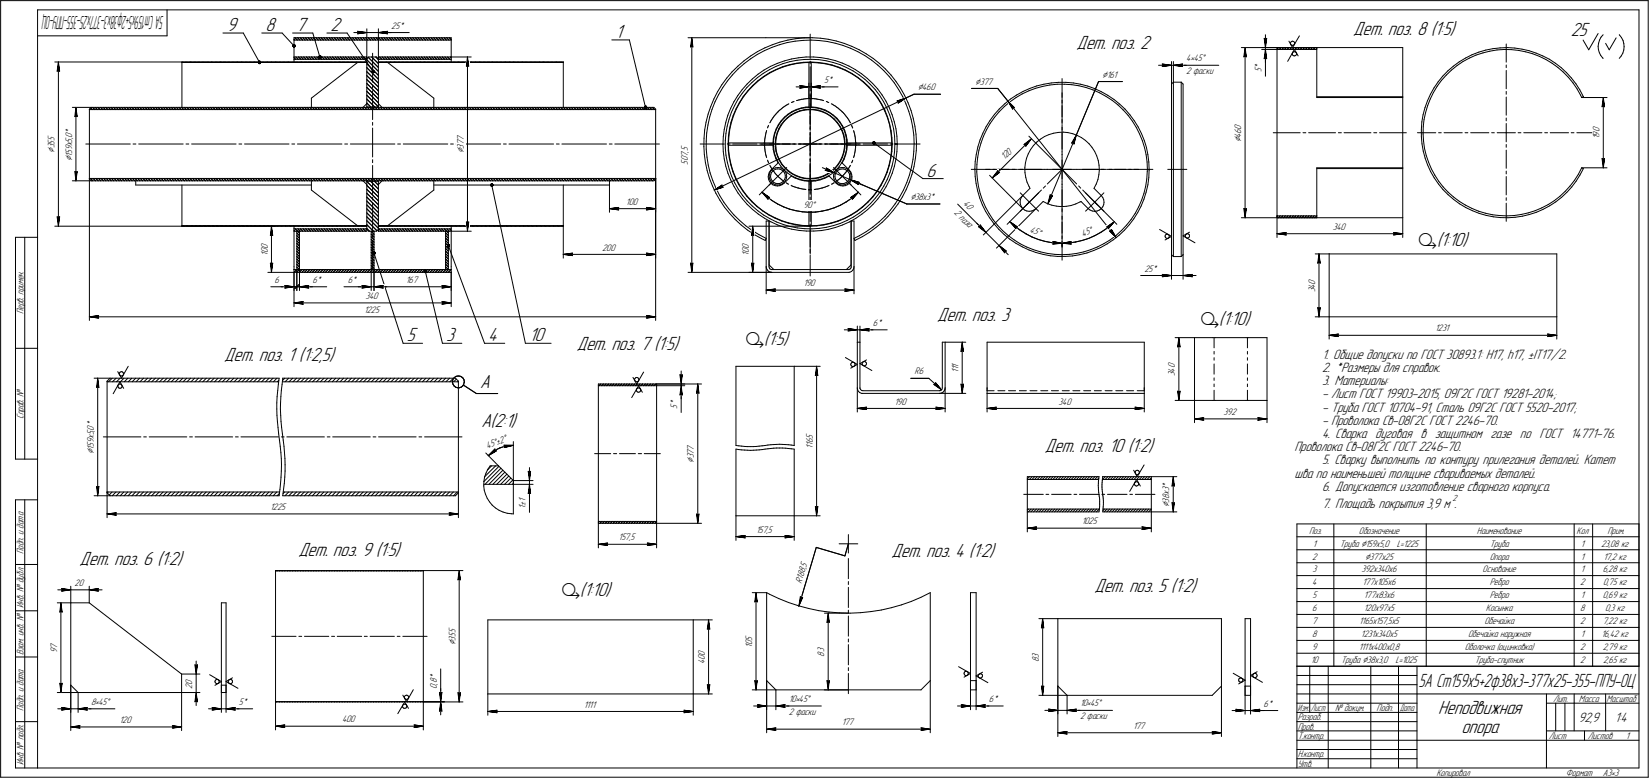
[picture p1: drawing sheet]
<svg xmlns="http://www.w3.org/2000/svg" width="892mm" height="421mm" viewBox="0 0 892 421" stroke-linecap="round" stroke-linejoin="round" font-family="sans-serif">
<defs><g id="words">
<g font-size="11.2">
<text x="767" y="133">ä(1:10)</text>
<text x="649" y="176">ä(1:10)</text>
<text x="403" y="187">ä(1:5)</text>
<text x="304" y="322">ä(1:10)</text>
</g>
<g font-size="10.9">
<text x="123" y="17">9</text>
<text x="144" y="17">8</text>
<text x="160" y="17">7</text>
<text x="179" y="17">2</text>
<text x="333" y="21">1</text>
<text x="732" y="19">Дет. поз. 8 (1:5)</text>
<text x="849" y="19">25</text>
<text x="582" y="26">Дет. поз. 2</text>
<text x="501" y="96">6</text>
<text x="507" y="173">Дет. поз. 3</text>
<text x="220" y="185">5</text>
<text x="241" y="185">3</text>
<text x="264" y="185">4</text>
<text x="286" y="185">10</text>
<text x="312" y="190">Дет. поз. 7 (1:5)</text>
<text x="121" y="195">Дет. поз. 1 (1:2,5)</text>
<text x="260" y="210">А</text>
<text x="260" y="231">А(2:1)</text>
<text x="565" y="245">Дет. поз. 10 (1:2)</text>
<text x="43" y="306">Дет. поз. 6 (1:2)</text>
<text x="161" y="301">Дет. поз. 9 (1:5)</text>
<text x="482" y="301">Дет. поз. 4 (1:2)</text>
<text x="592" y="320">Дет. поз. 5 (1:2)</text>
<text x="778" y="386">Неподвижная</text>
<text x="790" y="396">опора</text>
</g>
<text font-size="10.7" x="767" y="371">5А Ст159х5+2ф38х3-377х25-355-ППУ-ОЦ</text>
<text font-size="10.4" x="89" y="9" transform="rotate(180 89 9)">5АСт159х5+2ф38х3-377х25-355-ППУ-ОЦ</text>
<g font-size="7.8">
<text x="715" y="194">1. Общие допуски по ГОСТ 30893.1: H17, h17, ±IT17/2.</text>
<text x="715" y="201">2. *Размеры для справок.</text>
<text x="715" y="208">3. Материалы:</text>
<text x="715" y="216">- Лист ГОСТ 19903-2015, 09Г2С ГОСТ 19281-2014;</text>
<text x="715" y="223">- Труба ГОСТ 10704-91, Сталь 09Г2С ГОСТ 5520-2017;</text>
<text x="715" y="230">- Проволока Св-08Г2С ГОСТ 2246-70.</text>
<text x="715" y="237">4. Сварка дуговая в защитном газе по ГОСТ 14771-76.</text>
<text x="700" y="244">Проволока Св-08Г2С ГОСТ 2246-70.</text>
<text x="715" y="251">5. Сварку выполнить по контуру прилегания деталей. Катет</text>
<text x="700" y="258">шва по наименьшей толщине свариваемых деталей.</text>
<text x="715" y="265">6. Допускается изготовление сварного корпуса.</text>
<text x="715" y="275">7. Площадь покрытия 3,9 м .</text>
<text x="854" y="390">92,9</text>
<text x="873" y="390">1:4</text>
</g>
<g font-size="5.9">
<text x="527" y="46">Ç377</text>
<text x="596" y="42">Ç161</text>
<text x="496" y="49">Ç460</text>
<text x="671" y="77" transform="rotate(-90 671 77)">Ç</text>
<text x="30" y="83" transform="rotate(-90 30 83)">Ç</text>
<text x="251" y="83" transform="rotate(-90 251 83)">Ç</text>
<text x="39" y="87" transform="rotate(-90 39 87)">Ç</text>
<text x="439" y="113">Å</text>
<text x="492" y="108">Ç38х3*</text>
<text x="51" y="246" transform="rotate(-90 51 246)">Ç</text>
<text x="375" y="250" transform="rotate(-90 375 250)">Ç</text>
<text x="632" y="274" transform="rotate(-90 632 274)">Ç</text>
<text x="738" y="303">Ç377х25</text>
<text x="246" y="349" transform="rotate(-90 246 349)">Ç</text>
</g>
<g font-size="5.4">
<text x="212" y="16">25*</text>
<text x="642" y="33">4•45Å</text>
<text x="642" y="40">2 фаски</text>
<text x="682" y="39" transform="rotate(-90 682 39)">5</text>
<text x="682" y="37" transform="rotate(-90 682 37)">*</text>
<text x="446" y="45">5*</text>
<text x="671" y="70" transform="rotate(-90 671 70)">0</text>
<text x="865" y="72" transform="rotate(-90 865 72)">0</text>
<text x="30" y="76" transform="rotate(-90 30 76)">5</text>
<text x="39" y="77" transform="rotate(-90 39 77)">5</text>
<text x="39" y="75" transform="rotate(-90 39 75)">,</text>
<text x="39" y="74" transform="rotate(-90 39 74)">0</text>
<text x="39" y="72" transform="rotate(-90 39 72)">*</text>
<text x="251" y="76" transform="rotate(-90 251 76)">7</text>
<text x="671" y="75" transform="rotate(-90 671 75)">4</text>
<text x="671" y="72" transform="rotate(-90 671 72)">6</text>
<text x="865" y="75" transform="rotate(-90 865 75)">1</text>
<text x="865" y="74" transform="rotate(-90 865 74)">9</text>
<text x="30" y="80" transform="rotate(-90 30 80)">3</text>
<text x="30" y="78" transform="rotate(-90 30 78)">5</text>
<text x="39" y="83" transform="rotate(-90 39 83)">5</text>
<text x="39" y="81" transform="rotate(-90 39 81)">9</text>
<text x="39" y="79" transform="rotate(-90 39 79)">х</text>
<text x="251" y="81" transform="rotate(-90 251 81)">3</text>
<text x="251" y="79" transform="rotate(-90 251 79)">7</text>
<text x="372" y="83" transform="rotate(-90 372 83)">,</text>
<text x="372" y="82" transform="rotate(-90 372 82)">5</text>
<text x="39" y="85" transform="rotate(-90 39 85)">1</text>
<text x="372" y="89" transform="rotate(-90 372 89)">5</text>
<text x="372" y="87" transform="rotate(-90 372 87)">0</text>
<text x="372" y="85" transform="rotate(-90 372 85)">7</text>
<text x="543" y="87" transform="rotate(-45 543 87)">120</text>
<text x="339" y="111">100</text>
<text x="435" y="113">90</text>
<text x="521" y="110" transform="rotate(45 521 110)">40</text>
<text x="516" y="115" transform="rotate(45 516 115)">2 паза</text>
<text x="557" y="125" transform="rotate(23 557 125)">45Å</text>
<text x="721" y="124">340</text>
<text x="586" y="128" transform="rotate(-23 586 128)">45Å</text>
<text x="145" y="137" transform="rotate(-90 145 137)">0</text>
<text x="145" y="135" transform="rotate(-90 145 135)">0</text>
<text x="326" y="136">200</text>
<text x="405" y="137" transform="rotate(-90 405 137)">0</text>
<text x="405" y="135" transform="rotate(-90 405 135)">0</text>
<text x="145" y="138" transform="rotate(-90 145 138)">1</text>
<text x="405" y="138" transform="rotate(-90 405 138)">1</text>
<text x="619" y="147">25*</text>
<text x="149" y="153">6</text>
<text x="169" y="153">6*</text>
<text x="188" y="153">6*</text>
<text x="220" y="153">167</text>
<text x="435" y="155">190</text>
<text x="711" y="154" transform="rotate(-90 711 154)">0</text>
<text x="198" y="162">340</text>
<text x="711" y="158" transform="rotate(-90 711 158)">3</text>
<text x="711" y="156" transform="rotate(-90 711 156)">4</text>
<text x="13" y="170" transform="rotate(-90 13 170)">Перв. примен.</text>
<text x="197" y="169">1225</text>
<text x="472" y="176">6*</text>
<text x="776" y="179">1231</text>
<text x="495" y="203">R6</text>
<text x="518" y="202" transform="rotate(-90 518 202)">1</text>
<text x="518" y="200" transform="rotate(-90 518 200)">1</text>
<text x="518" y="199" transform="rotate(-90 518 199)">1</text>
<text x="635" y="203" transform="rotate(-90 635 203)">3</text>
<text x="635" y="201" transform="rotate(-90 635 201)">4</text>
<text x="635" y="199" transform="rotate(-90 635 199)">0</text>
<text x="366" y="221" transform="rotate(-90 366 221)">5</text>
<text x="366" y="219" transform="rotate(-90 366 219)">*</text>
<text x="484" y="219">190</text>
<text x="573" y="219">340</text>
<text x="13" y="227" transform="rotate(-90 13 227)">Справ. №</text>
<text x="662" y="225">392</text>
<text x="51" y="234" transform="rotate(-90 51 234)">,</text>
<text x="51" y="233" transform="rotate(-90 51 233)">0</text>
<text x="51" y="231" transform="rotate(-90 51 231)">*</text>
<text x="51" y="240" transform="rotate(-90 51 240)">9</text>
<text x="51" y="237" transform="rotate(-90 51 237)">х</text>
<text x="51" y="236" transform="rotate(-90 51 236)">5</text>
<text x="440" y="240" transform="rotate(-90 440 240)">6</text>
<text x="440" y="238" transform="rotate(-90 440 238)">5</text>
<text x="51" y="243" transform="rotate(-90 51 243)">1</text>
<text x="51" y="242" transform="rotate(-90 51 242)">5</text>
<text x="264" y="243" transform="rotate(-23 264 243)">45Å±2Å</text>
<text x="375" y="244" transform="rotate(-90 375 244)">7</text>
<text x="440" y="243" transform="rotate(-90 440 243)">1</text>
<text x="440" y="241" transform="rotate(-90 440 241)">1</text>
<text x="375" y="248" transform="rotate(-90 375 248)">3</text>
<text x="375" y="246" transform="rotate(-90 375 246)">7</text>
<text x="632" y="264" transform="rotate(-90 632 264)">*</text>
<text x="632" y="270" transform="rotate(-90 632 270)">8</text>
<text x="632" y="268" transform="rotate(-90 632 268)">х</text>
<text x="632" y="266" transform="rotate(-90 632 266)">3</text>
<text x="146" y="276">1225</text>
<text x="284" y="275" transform="rotate(-90 284 275)">1</text>
<text x="284" y="274" transform="rotate(-90 284 274)">±</text>
<text x="284" y="272" transform="rotate(-90 284 272)">1</text>
<text x="632" y="272" transform="rotate(-90 632 272)">3</text>
<text x="585" y="284">1025</text>
<text x="335" y="292">157,5</text>
<text x="409" y="288">157,5</text>
<text x="708" y="289">Поз.</text>
<text x="735" y="289">Обозначение</text>
<text x="799" y="289">Наименование</text>
<text x="853" y="289">Кол</text>
<text x="869" y="289">Прим.</text>
<text x="13" y="300" transform="rotate(-90 13 300)">Подп. и дата</text>
<text x="710" y="296">1</text>
<text x="725" y="296">Труба Ç159х5,0</text>
<text x="755" y="296">L=1225</text>
<text x="806" y="296">Труба</text>
<text x="855" y="296">1</text>
<text x="866" y="296">23,08 кг</text>
<text x="710" y="303">2</text>
<text x="806" y="303">Опора</text>
<text x="855" y="303">1</text>
<text x="867" y="303">17,2 кг</text>
<text x="436" y="307" transform="rotate(-73 436 307)">5</text>
<text x="710" y="310">3</text>
<text x="736" y="310">392х340х6</text>
<text x="802" y="310">Основание</text>
<text x="855" y="310">1</text>
<text x="867" y="310">6,28 кг</text>
<text x="40" y="317">20</text>
<text x="433" y="316" transform="rotate(-73 433 316)">R188,</text>
<text x="710" y="317">4</text>
<text x="737" y="317">177х105х6</text>
<text x="806" y="317">Ребро</text>
<text x="855" y="317">2</text>
<text x="867" y="317">0,75 кг</text>
<text x="710" y="324">5</text>
<text x="738" y="324">177х83х6</text>
<text x="806" y="324">Ребро</text>
<text x="855" y="324">1</text>
<text x="867" y="324">0,69 кг</text>
<text x="13" y="329" transform="rotate(-90 13 329)">Инв. № дубл.</text>
<text x="710" y="331">6</text>
<text x="738" y="331">120х97х5</text>
<text x="804" y="331">Косынка</text>
<text x="855" y="331">8</text>
<text x="868" y="331">0,3 кг</text>
<text x="710" y="338">7</text>
<text x="735" y="338">1165х157,5х5</text>
<text x="803" y="338">Обечайка</text>
<text x="855" y="338">2</text>
<text x="867" y="338">7,22 кг</text>
<text x="246" y="346" transform="rotate(-90 246 346)">3</text>
<text x="246" y="345" transform="rotate(-90 246 345)">5</text>
<text x="246" y="343" transform="rotate(-90 246 343)">5</text>
<text x="407" y="347" transform="rotate(-90 407 347)">5</text>
<text x="710" y="345">8</text>
<text x="736" y="345">1231х340х5</text>
<text x="794" y="345">Обечайка наружная</text>
<text x="855" y="345">1</text>
<text x="866" y="345">16,42 кг</text>
<text x="31" y="353" transform="rotate(-90 31 353)">9</text>
<text x="31" y="351" transform="rotate(-90 31 351)">7</text>
<text x="407" y="350" transform="rotate(-90 407 350)">1</text>
<text x="407" y="349" transform="rotate(-90 407 349)">0</text>
<text x="446" y="353" transform="rotate(-90 446 353)">3</text>
<text x="710" y="352">9</text>
<text x="735" y="352">1111х400х0,8</text>
<text x="792" y="352">Оболочка (оцинковка)</text>
<text x="855" y="352">2</text>
<text x="867" y="352">2,79 кг</text>
<text x="13" y="354" transform="rotate(-90 13 354)">Взам. инв. №</text>
<text x="381" y="359" transform="rotate(-90 381 359)">4</text>
<text x="381" y="357" transform="rotate(-90 381 357)">0</text>
<text x="381" y="355" transform="rotate(-90 381 355)">0</text>
<text x="446" y="355" transform="rotate(-90 446 355)">8</text>
<text x="562" y="358" transform="rotate(-90 562 358)">8</text>
<text x="562" y="356" transform="rotate(-90 562 356)">3</text>
<text x="709" y="359">10</text>
<text x="725" y="359">Труба Ç38х3,0</text>
<text x="755" y="359">L=1025</text>
<text x="798" y="359">Труба-спутник</text>
<text x="855" y="359">2</text>
<text x="867" y="359">2,65 кг</text>
<text x="104" y="370" transform="rotate(-90 104 370)">0</text>
<text x="236" y="370" transform="rotate(-90 236 370)">,</text>
<text x="236" y="370" transform="rotate(-90 236 370)">8</text>
<text x="236" y="367" transform="rotate(-90 236 367)">*</text>
<text x="104" y="372" transform="rotate(-90 104 372)">2</text>
<text x="236" y="372" transform="rotate(-90 236 372)">0</text>
<text x="49" y="381">8•45Å</text>
<text x="129" y="381">5*</text>
<text x="316" y="383">1111</text>
<text x="427" y="380">10•45Å</text>
<text x="535" y="380">6*</text>
<text x="584" y="382">10•45Å</text>
<text x="683" y="382">6*</text>
<text x="840" y="380">Лит.</text>
<text x="854" y="380">Масса</text>
<text x="869" y="380">Масштаб</text>
<text x="13" y="385" transform="rotate(-90 13 385)">Подп. и дата</text>
<text x="427" y="387">2 фаски</text>
<text x="584" y="389">2 фаски</text>
<text x="702" y="390">Разраб.</text>
<text x="722" y="385">№ докум.</text>
<text x="744" y="385">Подп.</text>
<text x="65" y="391">120</text>
<text x="185" y="391">400</text>
<text x="455" y="392">177</text>
<text x="613" y="394">177</text>
<text x="702" y="395">Пров.</text>
<text x="702" y="400">Т.контр.</text>
<text x="838" y="400">Лист</text>
<text x="859" y="400">Листов</text>
<text x="879" y="400">1</text>
<text x="13" y="414" transform="rotate(-90 13 414)">Инв. № подл.</text>
<text x="702" y="410">Н.контр.</text>
<text x="702" y="415">Утв.</text>
<text x="777" y="420">Копировал</text>
<text x="847" y="420">Формат</text>
<text x="867" y="420">A3•3</text>
</g>
<g font-size="5.3">
<text x="702" y="385">Изм.</text>
<text x="709" y="385">Лист</text>
<text x="757" y="385">Дата</text>
</g>
<text font-size="5.1" x="786" y="271">2</text>
</g></defs>
<g fill="none" stroke="#000" stroke-width=".54">
<path d="M0 0v420zM0 0h891zM20 5v410zM20 5h866zM20 19h70zM90 5v14zM121 18h11zM132 18l8 16zM142 18h11zM153 18l6 7zM158 18h11zM169 18l4 13z"/>
<path d="M177 18h11zM188 18l14 21zM191 18h7zM193 17l5 1zM193 17l1 1zM193 18h5zM194 18h-1zM198 16v16zM198 18h7zM205 18h5zM205 16v16zM205 18l5-1z"/>
<path d="M205 18h7zM209 18h1zM210 18h11zM210 17l-1 1zM438 18v14zM684 19v7zM703 19l-4 7zM864 18l-5 9zM867 19l-1 1zM876 19h.1M876 19l1 1zM886 5v410z"/>
<path d="M891 0v420zM30 34h68zM31 39l1-1zM32 34v5zM32 38v1zM32 34l-1 5zM32 34v88zM98 34h100zM98 34h.1M98 34v24zM99 34h.1M100 34h.1"/>
<path d="M101 34h.1M102 34h.1M103 34h.1M104 34h.1M105 34h.1M106 34h.1M107 34h.1M108 34h.1M109 34h.1M110 34h.1M111 34h.1M112 34h.1"/>
<path d="M113 34h.1M114 34h.1M115 34h.1M116 34h.1M117 34h.1M118 34h.1M119 34h.1M120 34h.1M121 34h.1M122 34h.1M123 34h.1M124 34h.1"/>
<path d="M125 34h.1M126 34h.1M127 34h.1M128 34h.1M129 34h.1M130 34h.1M131 34h.1M132 34h.1M133 34h.1M134 34h.1M135 34h.1M136 34h.1"/>
<path d="M137 34h.1M138 34h.1M139 34h.1M140 34h.1M141 34h.1M142 34h.1M143 34h.1M144 34h.1M145 34h.1M146 34h.1M147 34h.1M148 34h.1"/>
<path d="M149 34h.1M150 34h.1M151 34h.1M152 34h.1M153 34h.1M154 34h.1M155 34h.1M156 34h.1M157 34h.1M158 34h.1M159 34h.1M159 21v1z"/>
<path d="M159 31l1 1zM159 32h39zM159 31h39zM159 31v1zM159 32v2zM159 20v2zM159 20h85zM159 22h85zM159 22v9zM160 20l1 2zM160 31l1 1zM160 34h.1"/>
<path d="M161 20l1 2zM161 34h.1M161 31l2 1zM162 34h.1M162 20l2 2zM163 31l1 1zM163 34h.1M164 20l1 2zM164 34h.1M164 31l2 1zM165 20l1 2zM165 34h.1"/>
<path d="M166 31l1 1zM166 34h.1M167 20l1 2zM167 31l1 1zM167 34h.1M168 20l1 2zM168 34h.1M168 31l2 1zM169 34h.1M169 20l2 2zM170 31l1 1zM170 34h.1"/>
<path d="M171 34h.1M171 20l1 2zM171 31l2 1zM172 20l2 2zM172 34h.1M173 31l1 1zM173 34h.1M174 20l1 2zM174 34h.1M174 31l1 1zM175 20l1 2zM175 34h.1"/>
<path d="M176 31l1 1zM176 34h.1M177 20l1 2zM177 31l1 1zM177 34h.1M178 20l1 2zM178 34h.1M178 31l2 1zM179 20l2 2zM179 34h.1M180 31l1 1zM180 34h.1"/>
<path d="M181 34h.1M181 20l1 2zM181 31l1 1zM182 20l1 2zM182 34h.1M183 31l1 1zM183 34h.1M184 20l1 2zM184 31l1 1zM184 34h.1M185 34h.1M185 20l1 2z"/>
<path d="M186 31l1 1zM186 34h.1M186 20l2 2zM187 31l1 1zM187 34h.1M188 20l1 2zM188 34h.1M188 31l2 1zM189 20l1 2zM189 34h.1M190 31l1 1zM190 34h.1"/>
<path d="M191 20l1 2zM191 31l1 1zM191 34h.1M192 20l1 2zM192 34h.1M193 31l1 1zM193 34h.1M193 34h5zM193 20l2 2zM194 31l1 1zM194 34h.1M195 34h.1"/>
<path d="M195 20l1 2zM195 31l2 1zM196 20l2 2zM196 34h.1M197 31l1 1zM197 34h.1M198 20l1 2zM198 34h.1M198 31h.1M198 39l7 6zM198 37l7 6zM198 34l7 7z"/>
<path d="M198 32l7 7zM198 32v2zM198 34v22zM198 31v1zM199 31l6 5zM199 20l1 2zM199 31h5zM199 31l-1 1zM201 20l1 2zM201 31l4 3zM202 29v15zM202 20l1 2z"/>
<path d="M203 31l2 1zM203 20l2 2zM204 31l1 1zM205 32h.1M205 32v2zM205 34v22zM205 34h5zM205 34h100zM205 34h.1M205 31h39zM205 32h39zM205 31v1z"/>
<path d="M205 20l1 2zM205 31l2 1zM206 34h.1M206 20l1 2zM207 31l1 1zM207 34h.1M208 20l1 2zM208 34h.1M208 31l1 1zM209 34h.1M209 20l1 2zM210 31l1 1z"/>
<path d="M210 34l25 19zM210 34h.1M210 20l2 2zM211 31l1 1zM211 34h.1M212 20l1 2zM212 34h.1M212 31l2 1zM213 34h.1M213 20l2 2zM214 31l1 1zM214 34h.1"/>
<path d="M215 34h.1M215 20l1 2zM215 31l1 1zM216 34h.1M216 20l1 2zM217 31l1 1zM217 34h.1M218 20l1 2zM218 31l1 1zM218 34h.1M219 20l1 2zM219 34h.1"/>
<path d="M219 31l2 1zM220 34h.1M220 20l2 2zM221 31l1 1zM221 34h.1M222 20l1 2zM222 34h.1M222 31l2 1zM223 34h.1M223 20l1 2zM224 31l1 1zM224 34h.1"/>
<path d="M225 20l1 2zM225 31l1 1zM225 34h.1M226 20l1 2zM226 34h.1M226 31l2 1zM227 34h.1M227 20l2 2zM228 31l1 1zM228 34h.1M229 34h.1M229 20l1 2z"/>
<path d="M229 31l2 1zM230 34h.1M230 20l1 2zM231 31l1 1zM231 34h.1M232 20l1 2zM232 34h.1M232 31l1 1zM233 34h.1M233 20l1 2zM234 31l1 1zM234 34h.1"/>
<path d="M235 20l1 2zM235 31l1 1zM235 34h.1M236 20l1 2zM236 34h.1M236 31l2 1zM237 34h.1M237 20l2 2zM238 31l1 1zM238 34h.1M239 34h.1M239 20l1 2z"/>
<path d="M239 31l1 1zM240 34h.1M240 20l1 2zM241 31l1 1zM241 34h.1M242 20l1 2zM242 31l1 1zM242 34h.1M243 34h.1M243 20l1 1zM244 31h.1M244 34h.1"/>
<path d="M244 31v1zM244 32v2zM244 20v2zM244 22v9zM244 31h11zM245 34h.1M246 34h.1M247 34h.1M248 34h.1M249 34h.1M250 34h.1M251 34h.1"/>
<path d="M252 34h.1M252 36l1-1zM253 31v5zM253 35v1zM253 31l-1 5zM253 31v94zM253 34h.1M254 34h.1M255 34h.1M256 34h.1M257 34h.1M258 34h.1"/>
<path d="M259 34h.1M260 34h.1M261 34h.1M262 34h.1M263 34h.1M264 34h.1M265 34h.1M266 34h.1M267 34h.1M268 34h.1M269 34h.1M270 34h.1"/>
<path d="M271 34h.1M272 34h.1M273 34h.1M274 34h.1M275 34h.1M276 34h.1M277 34h.1M278 34h.1M279 34h.1M280 34h.1M281 34h.1M282 34h.1"/>
<path d="M283 34h.1M284 34h.1M285 34h.1M286 34h.1M287 34h.1M288 34h.1M289 34h.1M290 34h.1M291 34h.1M292 34h.1M293 34h.1M294 34h.1"/>
<path d="M295 34h.1M296 34h.1M297 34h.1M298 34h.1M299 34h.1M300 34h.1M301 34h.1M302 34h.1M303 34h.1M304 34h.1M305 34h.1M305 34v24z"/>
<path d="M331 22h9zM340 22l9 36zM372 20h42zM373 25h1zM374 20l1 5zM374 25h1zM374 20l-1 5zM374 20v127zM396 39l3-3zM396 39l-3 3zM399 36l3-3zM399 37l-3 4z"/>
<path d="M399 37l3-3zM402 33l4-3zM402 34l4-2zM406 30l4-2zM406 32l4-3zM410 29l3-2zM410 28l4-2zM413 40l3-2zM413 38l4-2zM413 27l4-1zM414 26l4-2zM414 20h24z"/>
<path d="M416 38l4-2zM416 39l4-1zM417 39l3-1zM417 36l3-2zM417 26l4-2zM418 24l4-1zM420 38l3-2zM420 36l3-2zM420 38l4-2zM420 34l4-1zM421 24l5-1zM422 23l4-1z"/>
<path d="M423 36l4-1zM423 34l4-1zM424 36l3-1zM424 33l4-1zM426 23l4-1zM426 22l4-1zM427 35l4-1zM427 33h4zM428 32l4-1zM430 22h4zM430 21l5-1zM431 34h4z"/>
<path d="M431 33l4-1zM432 31h4zM434 22h5zM435 34h3zM435 20h4zM435 32h4zM435 34h4zM436 31h4zM437 34v19zM437 34h2zM438 33v2zM438 36v13z"/>
<path d="M438 34h4zM439 22h4zM439 34v19zM439 32h4zM439 34h4zM439 20l5 1zM440 31h4zM442 34h4zM443 34l4 1zM443 32l4 1zM443 22h4zM444 21h4z"/>
<path d="M444 31l4 1zM446 34l4 1zM447 35h3zM447 33l4 1zM447 22l5 1zM448 32l4 1zM448 21l4 1zM450 35l4 1zM450 35l4 2zM451 34l3 1zM452 23l4 2zM452 33l4 1z"/>
<path d="M452 22l5 1zM454 36l3 2zM454 37l4 1zM454 35l4 2zM456 34l3 2zM456 25l4 1zM457 23l4 2zM457 38l4 2zM458 38l3 2zM458 37l3 1zM459 36l4 2zM460 26l4 2z"/>
<path d="M461 40l3 2zM461 25l4 2zM461 38l4 3zM463 38l3 2zM464 28l4 2zM465 27l3 2zM466 40l3 2zM468 30l3 3zM468 29l4 3zM471 33l4 2zM472 32l4 2zM475 35l3 3z"/>
<path d="M476 34l3 3zM478 38l3 3zM479 37l3 4zM627 35h7zM629 35h5zM629 35h.1M629 36l5-1zM629 35v1zM634 33v12zM634 35h1zM635 35h5zM635 33v11z"/>
<path d="M635 35l5 1zM635 35h7zM639 35l1 1zM640 35h19zM640 35h-1zM671 26h41zM673 31v-1zM673 26l1 5zM673 30l1 1zM673 26v5zM673 26v92zM682 26h9z"/>
<path d="M682 27h9zM684 21h.1M684 21v5zM684 32v-1zM684 27v5zM684 32v9zM684 21h1zM684 31l1 1zM684 27l1 5zM684 27v7zM684 26v1zM685 21l-1 5z"/>
<path d="M691 27v90zM691 27h21zM691 26h21zM691 26v1zM692 27l1-1zM694 26l-1 1zM695 27l1-1zM696 27l1-1zM697 22l2 4zM697 27l1-1zM698 24h.1M698 23v1z"/>
<path d="M698 24h1zM698 22h1zM698 22v1zM699 24v1zM699 27l1-1zM699 29v1zM699 29h.1M699 22h1zM699 30h1zM699 25l1-1zM699 28h1zM699 28v1z"/>
<path d="M700 30h.1M700 22v1zM700 28h.1M700 23h.1M700 27l2 3zM700 27l-4 6zM700 24h.1M700 30h1zM700 27l1-1zM700 28h1zM701 28v1zM701 30h.1"/>
<path d="M701 29v1zM702 27l1-1zM704 26l-1 1zM705 27l1-1zM706 27l1-1zM707 27l1-1zM709 27l1-1zM710 27l1-1zM712 27v-1zM712 26h47zM712 26v27zM759 26v26z"/>
<path d="M783 38l-3 3zM783 38l3-2zM785 38l3-3zM786 36l3-3zM788 35l3-2zM789 33l4-2zM791 33l4-2zM793 31l3-1zM795 31l3-1zM796 30l4-2zM798 30l4-1zM800 28l3-1z"/>
<path d="M802 29l4-1zM803 27l4-1zM806 28l4-1zM807 26h4zM810 27h3zM811 26h4zM813 27h4zM815 24v10zM815 35v2zM815 38v10zM815 26h4zM817 27h4z"/>
<path d="M819 26l4 1zM821 27l4 1zM823 27h4zM825 28l4 1zM827 27l4 2zM829 29l4 1zM831 29l3 1zM833 30l3 2zM834 30l4 2zM836 32l3 2zM838 32l3 2zM839 34l4 2z"/>
<path d="M841 34l3 3zM843 36l2 3zM844 37l3 2zM845 39l3 3zM847 39l3 3zM856 22l3 5zM864 25v2zM864 27l1 2zM865 23l-1 2zM865 29l1 1zM865 22v1zM866 30l1 1z"/>
<path d="M866 20l-1 2zM867 31h.1M868 23l2 4zM874 20l-4 7zM877 30l-1 2zM877 20l1 2zM878 29l-1 1zM878 22v2zM878 27v2zM878 24v1zM878 25v2zM39 58h10z"/>
<path d="M41 58l1 5zM41 58l-1 5zM41 58v40zM48 59h.1M48 59h307zM48 59l1-1zM48 59v38zM49 58l1 1zM49 58h119zM50 58l1 1zM51 58l2 1zM53 58l1 1z"/>
<path d="M54 58l2 1zM56 58l1 1zM57 58l1 1zM59 58l1 1zM60 58l1 1zM61 58l2 1zM63 58l1 1zM64 58l1 1zM66 58l1 1zM67 58l1 1zM68 58l2 1zM70 58l1 1z"/>
<path d="M71 58l2 1zM73 58l1 1zM74 58l1 1zM76 58l1 1zM77 58l1 1zM78 58l2 1zM80 58l1 1zM81 58l1 1zM83 58l1 1zM84 58l1 1zM85 58l2 1zM87 58l1 1z"/>
<path d="M88 58l1 1zM90 58l1 1zM91 58l1 1zM93 58l1 1zM94 58l1 1zM95 58l2 1zM97 58l1 1zM98 58l1 1zM100 58l1 1zM101 58l1 1zM102 58l2 1zM104 58l1 1z"/>
<path d="M105 58l2 1zM107 58l1 1zM108 58l1 1zM109 58l2 1zM111 58l1 1zM112 58l2 1zM114 58l1 1zM115 58l1 1zM117 58l1 1zM118 58l1 1zM119 58l2 1zM121 58l1 1z"/>
<path d="M122 58l1 1zM124 58l1 1zM125 58l1 1zM126 58l2 1zM128 58l1 1zM129 58l2 1zM131 58l1 1zM132 58l1 1zM134 58l1 1zM135 58l1 1zM136 58l2 1zM138 58l1 1z"/>
<path d="M139 58l1 1zM141 58l1 1zM142 58l1 1zM143 58l2 1zM145 58l1 1zM146 58l1 1zM148 58l1 1zM149 58l1 1zM151 58l1 1zM152 58l1 1zM153 58l2 1zM155 58l1 1z"/>
<path d="M156 58l1 1zM158 58l1 1zM159 58l1 1zM160 58l2 1zM162 58l1 1zM163 58l2 1zM165 58l1 1zM166 58l1 1zM167 58l2 1zM168 58h28zM168 53v5zM168 53l25-19z"/>
<path d="M169 58l1 1zM170 58l2 1zM172 58l1 1zM173 58l1 1zM175 58l1 1zM176 58l1 1zM177 58l2 1zM179 58l1 1zM180 58l1 1zM182 58l1 1zM183 58l1 1zM184 58l2 1z"/>
<path d="M186 58l1 1zM187 58l2 1zM189 58l1 1zM190 58l1 1zM192 58l1 1zM193 58l1 1zM194 58l2 1zM196 58l1 1zM196 58l2-2zM196 58h11zM197 58l1 1zM198 56l2 2z"/>
<path d="M198 54l5 4zM198 51l7 7zM198 49l7 7zM198 47l7 7zM198 45l7 6zM198 43l7 6zM198 41l7 6zM198 56v2zM198 58h7zM198 58h.1M199 58l1 1zM200 58l1 1z"/>
<path d="M201 58l2 1zM202 46v1zM202 49v16zM203 58l1 1zM204 58l1 1zM205 56v2zM205 58h.1M205 56l2 2zM206 58l1 1zM207 58h28zM207 58l1 1zM208 58l2 1z"/>
<path d="M210 58l1 1zM211 58l2 1zM213 58l1 1zM214 58l1 1zM216 58l1 1zM217 58l1 1zM218 58l2 1zM220 58l1 1zM221 58l2 1zM223 58l1 1zM224 58l1 1zM225 58l2 1z"/>
<path d="M227 58l1 1zM228 58l2 1zM230 58l1 1zM231 58l1 1zM232 58l2 1zM234 58l1 1zM235 53v5zM235 58h119zM235 58l2 1zM237 58l1 1zM238 58l1 1zM240 58l1 1z"/>
<path d="M241 58l1 1zM242 58l2 1zM244 58l1 1zM245 58l2 1zM247 58l1 1zM248 58l1 1zM250 58l1 1zM251 58l1 1zM252 58l2 1zM254 58l1 1zM255 58l1 1zM257 58l1 1z"/>
<path d="M258 58l1 1zM259 58l2 1zM261 58l1 1zM262 58l1 1zM264 58l1 1zM265 58l1 1zM266 58l2 1zM268 58l1 1zM269 58l2 1zM271 58l1 1zM272 58l1 1zM274 58l1 1z"/>
<path d="M275 58l1 1zM276 58l2 1zM278 58l1 1zM279 58l1 1zM281 58l1 1zM282 58l1 1zM283 58l2 1zM285 58l1 1zM286 58l2 1zM288 58l1 1zM289 58l1 1zM290 58l2 1z"/>
<path d="M292 58l1 1zM293 58l2 1zM295 58l1 1zM296 58l1 1zM298 58l1 1zM299 58l1 1zM300 58l2 1zM302 58l1 1zM303 58l1 1zM305 58l1 1zM306 58l1 1zM308 58l1 1z"/>
<path d="M309 58l1 1zM310 58l2 1zM312 58l1 1zM313 58l1 1zM315 58l1 1zM316 58l1 1zM317 58l2 1zM319 58l1 1zM320 58l1 1zM322 58l1 1zM323 58l1 1zM324 58l2 1z"/>
<path d="M326 58l1 1zM327 58l2 1zM329 58l1 1zM330 58l1 1zM332 58l1 1zM333 58l1 1zM334 58l2 1zM336 58l1 1zM337 58l1 1zM339 58l1 1zM340 58l1 1zM341 58l2 1z"/>
<path d="M343 58l1 1zM344 58l2 1zM346 58l1 1zM347 58l1 1zM348 58l2 1zM350 58l1 1zM351 58l2 1zM353 58l1 1zM354 58l1 1zM355 59h.1M355 59v38zM384 58l-1 4z"/>
<path d="M385 59l-1 4zM386 54l-2 4zM387 55l-2 4zM388 50l-2 4zM389 51l-2 4zM390 46l-2 4zM391 47l-2 4zM393 42l-3 4zM393 44l-2 3zM395 59l-1 3zM396 41l-3 3zM397 55l-2 4z"/>
<path d="M397 57l-1 4zM398 59l-2 3zM398 59l-1 3zM399 52l-2 3zM399 54l-2 3zM400 55l-2 4zM401 48l-2 4zM401 50l-2 4zM402 52l-2 3zM404 47l-3 3zM404 45l-3 3zM404 45l3-2z"/>
<path d="M404 49l-2 3zM405 49l-3 3zM407 45l-3 2zM407 45l3-3zM407 43l3-3zM407 46l-3 3zM407 46l3-2zM407 46l-2 3zM410 42l3-2zM410 44l3-3zM410 40l3-2zM413 41l3-2z"/>
<path d="M413 41l4-2zM422 59h.1M422 59l-1 1zM423 59h.1M423 59h-1zM423 58h1zM423 58v1zM424 58h.1M424 58v-1zM424 57h1zM425 57h.1M425 57h1z"/>
<path d="M426 57h.1M426 57v-1zM427 56h.1M428 55h.1M428 55h1zM429 55h.1M431 47h6zM431 60l2-1zM431 59l2-1zM431 54h.1M431 54h1zM432 54h.1"/>
<path d="M432 54h1zM432 60l3-1zM432 46l5 1zM432 46l1 1zM432 48l5-1zM433 54h.1M433 47l-1 1zM433 59l3-1zM433 54h1zM433 58h3zM434 54h.1M434 54h1z"/>
<path d="M435 54h.1M435 60l2-1zM435 59h2zM435 54v-1zM435 53h1zM436 58h2zM436 58h1zM436 53h.1M436 53h1zM437 53h.1M437 59h3zM437 53h1z"/>
<path d="M437 53v5zM437 58h2zM437 53h2zM437 45v8zM437 47h2zM438 53h.1M438 56v12zM438 51v1zM438 54v13zM438 53h1zM438 51v7zM438 60v1z"/>
<path d="M438 58h3zM439 53h.1M439 53v5zM439 58h2zM439 47h5zM439 45v8zM439 47l5 1zM439 47l5-1zM439 47h7zM439 53h1zM440 53h.1M440 59l2 1z"/>
<path d="M440 53h1zM441 58l2 1zM441 53v1zM441 58l3 1zM441 54h1zM442 54h.1M442 60h3zM442 54h1zM443 54h.1M443 54h1zM443 47l1 1zM443 59l3 1z"/>
<path d="M444 54h.1M444 47h9zM444 46l-1 1zM444 59l2 1zM444 54h1zM445 54h.1M446 60l2 1zM446 60l3 1zM447 55h.1M447 55h1zM448 55h.1M450 56h.1"/>
<path d="M450 56v1zM450 57h1zM451 57h.1M452 57h.1M452 57v1zM452 58h1zM453 58h.1M453 58v1zM453 59h1zM454 59h.1M454 59v1zM454 60h1z"/>
<path d="M455 60h.1M464 42l3 2zM464 42l3 3zM465 41l3 2zM467 44l3 3zM467 45l3 2zM468 43l3 3zM469 42l3 3zM470 47l2 3zM470 47l3 3zM471 46l2 3zM472 45l3 3z"/>
<path d="M472 50l3 3zM473 50l2 3zM473 49l3 3zM475 48l2 3zM475 53l2 3zM475 53l2 4zM476 52l2 3zM477 56l2 4zM477 57l2 3zM477 51l2 4zM478 55l2 4zM479 60l1 3z"/>
<path d="M479 55l2 3zM480 59l1 3zM481 41l3 4zM481 58l1 4zM482 41l3 3zM484 45l2 3zM485 44l2 4zM485 55h1zM485 55l5-2zM486 56l4-3zM486 55v1zM486 48l2 4z"/>
<path d="M487 48l2 4zM488 52l2 4zM489 52l2 4zM490 56l1 4zM490 53l4-2zM491 56l2 4zM493 60l1 4zM494 51h15zM525 48h15zM540 48l5 7zM540 59l3-3zM540 59l-2 3z"/>
<path d="M543 58l3-3zM543 58l-3 2zM543 56l3-2zM545 55l4 3zM545 55l3 4zM545 55l59 74zM546 55l3-2zM546 54l4-3zM548 58h1zM548 58v1zM549 53l4-2zM550 51l3-2z"/>
<path d="M553 51l3-2zM553 49l4-1zM556 49l4-1zM557 48l4-2zM560 48l4-1zM561 46h4zM564 47l4-1zM565 46l4-1zM568 46h4zM569 45h4zM572 46h4zM573 45h3z"/>
<path d="M574 50v13zM574 43v10zM574 54v2zM574 57v10zM576 46h4zM576 45h4zM580 46h4zM580 45l4 1zM584 46l3 1zM584 46l4 1zM587 47l4 2zM588 47l4 1z"/>
<path d="M591 49l4 1zM592 48l4 2zM594 44l-12 29zM594 44h13zM595 50l3 2zM596 50l3 2zM598 52l3 2zM599 52l3 2zM601 54l4 3zM602 54l4 2zM605 57l2 2zM606 56l2 3z"/>
<path d="M607 59l3 3zM608 59l3 3zM634 45v93zM635 44h4zM635 44l-1 1zM635 44v95zM639 44l1 1zM639 44v95zM640 45v93zM712 53h47zM712 52h47zM759 53v38z"/>
<path d="M759 52v1zM771 58l-1 4zM772 55l-1 3zM772 57l-1 4zM774 54l-2 3zM774 51l-2 4zM775 50l-1 4zM776 47l-2 4zM777 47l-2 3zM778 44l-2 3zM780 44l-3 3zM780 41l-2 3z"/>
<path d="M782 41l-2 3zM782 41l3-3zM815 49v2zM815 52v10zM848 42l3 3zM850 42l2 3zM851 45l2 3zM852 45l2 4zM853 48l2 3zM854 49l2 3zM855 51v2zM855 53l1-1z"/>
<path d="M855 53h14zM856 52h.1M866 58l1-1zM867 53l1 5zM867 57l1 1zM867 53l-1 5zM867 53v38zM40 63h1zM41 63h1zM46 78h24zM72 78h1zM75 78h24z"/>
<path d="M101 78h1zM104 78h24zM129 78h2zM132 78h24zM158 78h1zM161 78h24zM186 78h2zM189 78h25zM202 66v2zM202 69v16zM215 78h2zM218 78h24z"/>
<path d="M244 78h1zM247 78h24zM272 78h2zM275 78h24zM301 78h1zM304 78h24zM330 78h1zM332 78h25zM379 78h13zM381 79v5zM381 75v4zM381 70v5z"/>
<path d="M382 66l-1 4zM382 76v5zM382 72v4zM383 68l-1 4zM383 62l-1 4zM384 63l-1 5zM391 78v4zM391 74v4zM392 70l-1 4zM392 76v4zM393 66l-1 4zM393 72l-1 4z"/>
<path d="M393 68v4zM393 78h2zM394 62l-1 4zM394 78v4zM394 77h19zM394 77v2zM394 79h19zM394 74v4zM394 77v4zM394 73v4zM394 64l-1 4zM394 70v4z"/>
<path d="M395 70l-1 3zM395 66l-1 4zM396 61l-2 3zM396 66l-1 4zM396 78h13zM396 62l-1 4zM397 62l-1 4zM411 78h1zM411 78h8zM413 79h5zM413 77h5zM413 77v2z"/>
<path d="M414 76v1zM414 77h.1M414 77v1zM414 78h.1M414 78v1zM414 79h.1M414 79v1zM414 75v1zM414 76h.1M414 80h.1M414 75h.1M414 74v1z"/>
<path d="M414 74h.1M414 78h13zM414 73v1zM414 73h.1M414 72v1zM414 72h.1M414 71v1zM415 71h-1zM415 71h.1M415 69h.1M415 68v1zM416 68h-1z"/>
<path d="M416 78h12zM416 66h.1M417 66h-1zM417 65v1zM417 65h.1M418 64l-1 1zM418 64h.1M418 79v2zM418 63v1zM418 77v2zM418 78v2zM418 75v2z"/>
<path d="M418 75v3zM418 63h.1M419 63h-1zM419 72l-1 3zM419 73l-1 2zM419 62v1zM419 77v2zM419 79l1 3zM419 62h.1M420 77v3zM420 74l-1 3zM420 80v2z"/>
<path d="M420 62h-1zM420 70l-1 3zM420 75v2zM420 70l-1 2zM420 61v1zM420 78h2zM420 61h.1M420 72v2zM420 72v3zM421 61h.1M421 61h-1zM421 60h.1"/>
<path d="M421 68l-1 2zM421 67l-1 3zM421 70l-1 2zM422 66l-1 2zM422 67l-1 3zM422 65l-1 2zM423 68l-2 2zM423 78h7zM424 66l-1 2zM424 65l-2 2zM424 64l2-2zM424 64l-2 2z"/>
<path d="M424 63l-2 2zM424 63l2-1zM426 64l2-2zM426 64l-2 2zM426 64l-2 1zM426 62l2-1zM426 62l2-2zM428 62l2-1zM428 61l3-1zM428 60l3-1zM429 78h1zM429 78h2z"/>
<path d="M430 61l2-1zM432 78h6zM432 78h1zM432 60h3zM435 78h3zM438 78h6zM438 78v6zM438 69v2zM438 72v6zM438 68v2zM438 71v7zM438 78h7z"/>
<path d="M438 63v7zM438 71v2zM438 74v4zM438 78v3zM438 78h4zM443 78h2zM445 60l2 1zM445 78h2zM446 78h7zM446 78h2zM447 61l2 2zM448 61l2 1z"/>
<path d="M448 78h12zM449 61l2 1zM449 63l2 1zM449 78h13zM450 62l2 2zM451 62l2 2zM451 64l2 2zM452 64l2 2zM453 66l1 2zM453 64l1 2zM454 66l1 2zM454 68l1 3z"/>
<path d="M454 68l2 3zM454 66l2 2zM455 78h1zM455 71l1 2zM455 68l2 2zM456 61h.1M456 71v2zM456 68l1 3zM456 73l1 2zM456 61l1 1zM457 70v3zM457 75v3z"/>
<path d="M457 79l-1 3zM457 62h.1M457 78v1zM457 71l1 2zM457 78v2zM457 73l1 2zM457 62l1 1zM458 63h.1M458 73v3zM458 78h7zM458 75v3zM458 77h5z"/>
<path d="M458 77v2zM458 79h5zM458 78v3zM458 78h.1M458 76v1zM458 63v1zM458 79v2zM458 64h1zM459 64v1zM459 65h.1M459 65l1 1zM460 66h.1"/>
<path d="M461 68h.1M461 68v1zM461 69h.1M462 71h.1M462 71v1zM462 72h.1M462 72v1zM462 73h.1M462 73v1zM462 74h.1M462 74h1zM463 75h.1"/>
<path d="M463 74v1zM463 76h.1M463 75v1zM463 80h.1M463 79v1zM463 79h.1M463 78v1zM463 78h.1M463 77v1zM463 77h.1M463 76v1zM463 79h19z"/>
<path d="M463 77v2zM463 77h19zM464 78h1zM467 78h13zM473 77l26 20zM479 60l1 4zM480 63l1 4zM480 64l1 3zM481 67l1 4zM481 62l1 4zM481 78h2zM482 71v4z"/>
<path d="M482 75v3zM482 77v2zM482 78h.1M482 78v4zM482 75l1 3zM482 66l1 4zM482 62l2 4zM483 78l-1 4zM483 70l1 4zM484 66l1 4zM484 74v4zM484 78h1z"/>
<path d="M484 78v4zM484 78h.1M484 78h14zM485 70v4zM485 74v4zM485 78v4zM485 78h.1M491 60l2 5zM493 65l1 4zM494 69v4zM494 64l1 4zM494 73v4z"/>
<path d="M494 77v5zM495 68v5zM495 73l1 4zM496 77v4zM529 80l-1 3zM530 76l-1 4zM531 77l-2 4zM532 72l-2 4zM532 74l-1 3zM533 68l-1 4zM534 70l-2 4zM535 65l-2 3z"/>
<path d="M536 67l-2 3zM538 63l-2 4zM538 62l-3 3zM540 60l-2 3zM554 78h1zM554 78l4-3zM555 78v1zM556 74l18 18zM558 75l-3 4zM558 75l-21 21zM559 79l-2 2zM561 77l2-2z"/>
<path d="M561 77l-2 2zM563 75l2-1zM565 74l2-1zM567 73l3-1zM570 72h2zM572 72l3-1zM574 65v1zM574 68v13zM574 69v1zM574 72v10zM575 71l3 1zM578 72h2z"/>
<path d="M580 77h.1M580 72l3 1zM580 77l1 1zM582 73l-1 5zM582 73l-2 4zM582 73l-15 37zM583 73l2 1zM585 74l2 2zM587 76l2 2zM589 78l2 2zM591 80l1 2zM610 62l2 4z"/>
<path d="M611 62l2 3zM612 66l3 3zM613 65l3 4zM615 69l1 3zM616 69l1 3zM616 72l2 4zM617 72l2 4zM618 76l1 4zM619 76l1 4zM619 80l1 4zM620 80l1 4zM689 72h14z"/>
<path d="M705 72h1zM708 72h14zM724 72h1zM727 72h14zM743 72h2zM746 72h15zM767 72h9zM769 74v4zM769 70v4zM769 66v4zM769 78l1 4zM770 62l-1 4z"/>
<path d="M770 72v4zM770 69v3zM770 76v4zM770 65v4zM771 61l-1 4zM778 72h1zM781 72h10zM792 72h2zM795 72h10zM807 72h1zM810 72h5zM815 78v2z"/>
<path d="M815 72v5zM815 64v1zM815 67v5zM815 72h5zM821 72h2zM824 72h10zM835 72h2zM838 72h10zM850 72h1zM853 72h10zM39 98h10zM40 93l1 5z"/>
<path d="M40 93h1zM41 93h1zM42 93l-1 5zM48 97h307zM48 97h.1M48 97l1 1zM48 97v76zM49 97l1 1zM49 98h119zM50 97l2 1zM52 97l1 1zM53 97l2 1z"/>
<path d="M55 97l1 1zM56 97l1 1zM57 97l2 1zM59 97l1 1zM60 97l2 1zM62 97l1 1zM63 97l1 1zM65 97l1 1zM66 97l1 1zM67 97l2 1zM69 97l1 1zM70 97l1 1z"/>
<path d="M72 97l1 1zM73 97l1 1zM73 98v2zM74 97l2 1zM76 97l1 1zM77 97l2 1zM79 97l1 1zM80 97l1 1zM82 97l1 1zM83 97l1 1zM84 97l2 1zM86 97l1 1z"/>
<path d="M87 97l1 1zM89 97l1 1zM90 97l1 1zM91 97l2 1zM93 97l1 1zM94 97l2 1zM96 97l1 1zM97 97l1 1zM98 97l2 1zM100 97l1 1zM101 97l2 1zM103 97l1 1z"/>
<path d="M104 97l1 1zM106 97l1 1zM107 97l1 1zM108 97l2 1zM110 97l1 1zM111 97l1 1zM113 97l1 1zM114 97l1 1zM115 97l2 1zM117 97l1 1zM118 97l2 1zM120 97l1 1z"/>
<path d="M121 97l1 1zM123 97l1 1zM124 97l1 1zM125 97l2 1zM127 97l1 1zM128 97l1 1zM130 97l1 1zM131 97l1 1zM132 97l2 1zM134 97l1 1zM135 97l1 1zM137 97l1 1z"/>
<path d="M138 97l1 1zM140 97l1 1zM141 97l1 1zM142 97l2 1zM144 97l1 1zM145 97l1 1zM147 97l1 1zM148 97l1 1zM149 97l2 1zM151 97l1 1zM152 97l2 1zM154 97l1 1z"/>
<path d="M155 97l1 1zM156 97l2 1zM158 97l1 1zM159 97l2 1zM161 97l1 1zM162 97l1 1zM164 97l1 1zM165 97l1 1zM166 97l2 1zM168 97l1 1zM168 98v5zM168 98h28z"/>
<path d="M169 97l1 1zM171 97l1 1zM172 97l1 1zM173 97l2 1zM175 97l1 1zM176 97l2 1zM178 97l1 1zM179 97l1 1zM181 97l1 1zM182 97l1 1zM183 97l2 1zM185 97l1 1z"/>
<path d="M186 97l1 1zM188 97l1 1zM189 97l1 1zM190 97l2 1zM192 97l1 1zM193 97l1 1zM195 97l1 1zM196 97l1 1zM196 98l2 2zM196 98h11zM198 97l1 1zM198 98l7 6z"/>
<path d="M198 98v2zM198 98h7zM198 98h.1M198 100v22zM199 97l1 1zM200 97l2 1zM200 98l5 4zM202 86v2zM202 89v16zM202 97l1 1zM203 98l2 2zM203 97l1 1z"/>
<path d="M205 97l1 1zM205 98v2zM205 98h.1M205 100v22zM206 97l1 1zM207 98l-2 2zM207 98h28zM207 97l2 1zM209 97l1 1zM210 97l1 1zM212 97l1 1zM213 97l1 1z"/>
<path d="M214 97l2 1zM216 97l1 1zM217 97l2 1zM219 97l1 1zM220 97l1 1zM222 97l1 1zM223 97l1 1zM224 97l2 1zM226 97l1 1zM227 97l1 1zM229 97l1 1zM230 97l1 1z"/>
<path d="M231 97l2 1zM233 97l1 1zM234 97l2 1zM235 98v5zM235 98h119zM236 97l1 1zM237 97l1 1zM239 97l1 1zM240 97l1 1zM241 97l2 1zM243 97l1 1zM244 97l1 1z"/>
<path d="M246 97l1 1zM247 97l1 1zM248 97l2 1zM250 97l1 1zM251 97l1 1zM253 97l1 1zM254 97l1 1zM255 97l2 1zM257 97l1 1zM258 97l2 1zM260 97l1 1zM261 97l1 1z"/>
<path d="M263 97l1 1zM264 97l1 1zM265 97l2 1zM267 97l1 1zM268 97l1 1zM270 97l1 1zM271 97l1 1zM272 97l2 1zM274 97l1 1zM275 97l2 1zM277 97l1 1zM278 97l1 1z"/>
<path d="M279 97l2 1zM281 97l1 1zM282 97l2 1zM284 97l1 1zM285 97l1 1zM287 97l1 1zM288 97l1 1zM289 97l2 1zM291 97l1 1zM292 97l1 1zM294 97l1 1zM295 97l1 1z"/>
<path d="M297 97l1 1zM298 97l1 1zM299 97l2 1zM301 97l1 1zM302 97l1 1zM304 97l1 1zM305 97l1 1zM306 97l2 1zM308 97l1 1zM309 97l1 1zM311 97l1 1zM312 97l1 1z"/>
<path d="M313 97l2 1zM315 97l1 1zM316 97l1 1zM318 97l1 1zM319 97l1 1zM321 97l1 1zM322 97l1 1zM323 97l2 1zM325 97l1 1zM326 97l1 1zM328 97l1 1zM329 97l1 1z"/>
<path d="M330 98v2zM330 97l2 1zM332 97l1 1zM333 97l2 1zM335 97l1 1zM336 97l1 1zM337 97l2 1zM339 97l1 1zM340 97l2 1zM342 97l1 1zM343 97l1 1zM345 97l1 1z"/>
<path d="M346 97l1 1zM347 97l2 1zM349 97l1 1zM350 97l1 1zM352 97l1 1zM353 97h1zM354 97h.1M355 97l-1 1zM355 97h.1M355 97v43zM355 97v76zM355 97v18z"/>
<path d="M381 84l1 4zM382 88v4zM382 81v4zM382 85l1 4zM382 92l2 5zM383 89l1 5zM384 97l1 4zM384 94l1 4zM385 98l2 4zM391 82l1 4zM392 86l1 4zM392 80l1 4z"/>
<path d="M393 90l1 4zM393 84v4zM393 88l1 4zM394 94l1 3zM394 82v3zM394 81l1 4zM394 85l1 4zM394 92l2 3zM395 85v4zM395 89l1 4zM395 97l2 4zM396 95l1 4z"/>
<path d="M396 93l2 3zM397 99l2 3zM398 96l2 4zM400 100l2 3zM414 80v1zM414 81h.1M414 81v1zM414 82h.1M414 82v1zM414 83h.1M414 83v1zM414 84h.1"/>
<path d="M414 84v1zM414 85h1zM415 87h.1M415 87l1 1zM415 96l1 1zM416 88h.1M416 97v1zM416 94l-1 2zM416 95v1zM416 93v1zM416 96v1zM416 98l1 1z"/>
<path d="M416 94v1zM416 89l1 1zM416 97l1 1zM417 90h.1M417 96v1zM417 92l-1 1zM417 92h.1M417 95v1zM417 99l1 1zM417 92l-1 2zM417 97l1 1zM417 91h.1"/>
<path d="M417 98l1 1zM417 93v2zM417 92l1-1zM417 99l-6 6zM417 91l1 1zM418 98v1zM418 92h.1M418 93h-1zM418 93v-1zM418 100h1zM418 99l1 1zM418 92v1z"/>
<path d="M418 81l1 2zM418 93h1zM418 91h2zM418 80l1 3zM418 99h1zM418 92h1zM419 93h.1M419 83l1 3zM419 83l1 2zM419 93v1zM419 100h1zM419 94h.1"/>
<path d="M419 99h2zM419 92l2-1zM419 94h1zM420 91h1zM420 82v2zM420 86l1 2zM420 85l1 3zM420 94v1zM420 82l1 3zM420 95h.1M420 84l1 3zM420 95h1z"/>
<path d="M421 91h1zM421 99h1zM421 95h.1M421 85l1 2zM421 95v1zM421 88l1 2zM421 88l-4 4zM421 96h.1M421 87l2 2zM421 96h1zM422 100h1zM422 99h1z"/>
<path d="M422 91l1 1zM422 96v1zM422 87l1 2zM422 91h1zM422 97h.1M422 90l2 2zM422 97h1zM423 89l1 2zM423 97h.1M423 100l1-1zM423 99l1-1zM423 92l1 1z"/>
<path d="M423 89l2 2zM423 97l1 1zM423 91l1 1zM424 98h.1M424 93v1zM424 92l2 2zM424 92l1 1zM424 91l2 1zM424 97v1zM424 94l1 1zM425 98l-1 1zM425 96l-1 1z"/>
<path d="M425 95v1zM425 91l2 2zM425 93v1zM425 97v1zM425 99h.1M425 94v2zM425 99h1zM425 96v1zM425 91l-4 4zM426 99h.1M426 94l2 1zM426 92l2 2z"/>
<path d="M427 93l2 1zM428 95l2 1zM428 95l-4 4zM428 94l2 1zM429 94l2 1zM430 96l2 1zM430 96l3 1zM430 95l3 1zM431 95l2 1zM432 97l3 1zM433 97l2 1zM433 96l2 1z"/>
<path d="M433 96h3zM435 98h2zM435 97h3zM435 98h3zM436 96l2 1zM437 98h2zM437 98v5zM438 97h2zM438 98h2zM438 88v12zM438 85v2zM438 89v13z"/>
<path d="M438 86v1zM438 98v7zM438 94v2zM438 86v7zM438 83v1zM438 97l3-1zM439 98v5zM439 98h2zM440 97l3-1zM440 98l3-1zM441 96h2zM441 98l3-1z"/>
<path d="M443 96h2zM443 97l3-1zM443 96l3-1zM444 97l2-1zM445 91l6 2zM445 96l2-2zM446 96l2-1zM446 95l2-1zM446 92h1zM446 92l5 1zM447 91l4 2zM447 91v1z"/>
<path d="M447 94l2-1zM448 95l2-1zM448 94l2-2zM448 95l4 4zM449 93l2-2zM450 100h.1M450 92l2-1zM450 94l2-2zM450 99h1zM451 99h.1M451 96v1zM451 91l5 4z"/>
<path d="M451 94v2zM451 97l1 1zM451 93l9 4zM451 93v1zM452 96v1zM452 98v1zM452 94v2zM452 97v1zM452 92l1-1zM452 92l-1 1zM452 93v1zM452 99l1 1z"/>
<path d="M452 99h.1M452 98h.1M452 98l1 1zM452 99l2 1zM453 98h.1M453 92h1zM453 92l-1 1zM453 98v-1zM453 91h1zM453 89l-2 2zM453 99h1zM453 97h1z"/>
<path d="M453 89l-1 2zM453 100h2zM454 100h1zM454 97h.1M454 90l-2 2zM454 92l1-1zM454 91h1zM454 99h1zM454 87l-1 2zM455 87l-2 2zM455 96l-1 1zM455 96h.1"/>
<path d="M455 100h1zM455 91h1zM455 88l-1 2zM455 91h2zM455 99h1zM455 88l4 4zM456 95h.1M456 95l4 5zM456 85l-2 2zM456 84l-1 3zM456 91l1 1zM456 86l-1 2z"/>
<path d="M456 83v2zM456 82v2zM456 99h2zM456 94v1zM456 94h1zM457 86l-2 2zM457 91h1zM457 80l-1 3zM457 94h.1M457 94v-1zM457 92h1zM457 83l-1 3z"/>
<path d="M457 100l1-1zM457 84v2zM458 99v-1zM458 93h-1zM458 81l-1 2zM458 91l1 1zM458 93h.1M458 93v-1zM458 81l-1 3zM458 92l1 1zM458 99l1-1zM458 100l1-1z"/>
<path d="M458 92h.1M459 91l-1 1zM459 92l1 1zM459 93v1zM459 99l7 6zM459 91h.1M459 97l-1 1zM459 94l1 1zM459 90v1zM459 96v1zM460 95l-1 1zM460 93v1z"/>
<path d="M460 90h-1zM460 89v1zM460 89h.1M460 97l-1 1zM460 97l30 13zM460 97l4 3zM460 97l5 2zM460 97l6 3zM460 94v1zM460 93l1 1zM460 98l-1 1zM460 96v1z"/>
<path d="M460 95v1zM461 94v2zM461 97l-1 1zM461 88h.1M461 96v1zM461 87v1zM461 87h.1M462 85h.1M462 84v1zM462 84h.1M462 83v1zM462 83h.1"/>
<path d="M462 82v1zM462 82h.1M463 81l-1 1zM463 81h.1M463 80v1zM464 99v1zM464 99h1zM478 97l-2 3zM478 97l-1 3zM480 93l-2 4zM480 97l-2 4zM481 89l-1 4z"/>
<path d="M481 90l-1 3zM481 97l-2 4zM481 93l-1 4zM482 86l-1 3zM482 86l-1 4zM482 82v4zM482 90l-1 3zM483 94l-2 3zM483 86l-1 4zM484 90l-1 4zM484 82l-1 4zM485 86l-1 4z"/>
<path d="M485 82v4zM490 99l-1 4zM492 99l-2 4zM492 95l-2 4zM493 90l-1 5zM493 94l-1 5zM494 86l-1 4zM494 82v4zM494 90l-1 4zM495 86l-1 4zM496 81l-1 5zM499 97h11z"/>
<path d="M525 92h10zM527 91v4zM527 87v4zM527 95l1 4zM528 99l1 4zM528 83l-1 4zM528 93l1 4zM528 89v4zM529 97v4zM529 85l-1 4zM529 81v4zM533 92h13z"/>
<path d="M535 95l18 18zM537 96l4-3zM537 92h1zM540 92l-3 4zM540 92v1zM540 93h1zM540 92h10zM547 92h2zM550 92h13zM552 92h1zM554 91v2zM554 93l1 3z"/>
<path d="M555 88l-1 3zM555 92h10zM555 96v2zM555 86v2zM555 98l2 3zM556 83l-1 3zM557 81l-1 2zM565 92h1zM566 92h2zM566 99l8-7zM568 92h13zM569 92h5z"/>
<path d="M574 82v2zM574 85v13zM574 100v1zM574 92h5zM574 98v2zM574 92v5zM574 84v1zM574 87v5zM574 92l8 7zM581 92h1zM582 92h2zM584 92h10z"/>
<path d="M585 92h13zM592 82l1 2zM593 100l-1 2zM593 84l1 3zM594 97l-1 3zM594 87v2zM594 94v3zM594 89l1 3zM595 92l-1 2zM596 92h1zM599 92h10zM600 92h1z"/>
<path d="M603 92h13zM610 92h2zM613 92h10zM620 84v4zM620 97v4zM620 88l1 4zM620 93v4zM621 92l-1 1zM621 84v4zM621 100l-1 4zM621 88v4zM621 96v4z"/>
<path d="M621 92v4zM621 92h.1M632 92h10zM712 91h47zM712 91v27zM759 91v27zM759 91h.1M770 82l1 4zM770 80l1 4zM771 86l1 3zM771 84l2 4zM772 89l2 4z"/>
<path d="M773 88l1 3zM774 93l2 3zM774 91l2 4zM776 96l2 3zM776 95l2 3zM778 99l2 4zM778 98l2 3zM815 96v9zM815 93v1zM815 81v10zM851 98l-2 3zM852 98l-2 3z"/>
<path d="M854 94l-3 4zM854 95l-2 3zM855 91l-1 3zM855 91h1zM855 91h14zM856 91l-2 4zM866 86l1 5zM866 86h1zM867 86h1zM868 86l-1 5zM31 117l1 5zM31 117l1 1z"/>
<path d="M32 118v-1zM32 117v5zM73 100h95zM98 100v22zM168 103l25 19zM198 119l6 6zM198 117l7 6zM198 115l7 6zM198 113l7 6zM198 111l7 6zM198 109l7 6zM198 107l7 6z"/>
<path d="M198 104l7 7zM198 102l7 7zM198 100l7 7zM202 107v1zM202 110v15zM235 100h95zM266 100l18 86zM305 100v22zM330 100v15zM330 113l5-1zM330 113l5 1zM330 113h25z"/>
<path d="M334 113l1 1zM335 112l-1 1zM350 114l5-1zM350 112v1zM350 112l5 1zM350 113v1zM385 101l2 4zM386 103l4-3zM386 103l5-2zM386 103l104-50zM387 105l2 3zM387 102l2 4z"/>
<path d="M389 106l2 3zM389 108l3 4zM390 101h1zM390 100v1zM391 109l3 4zM392 112l3 3zM394 113l3 3zM395 115l3 4zM397 116l3 3zM397 101l2 3zM398 119l3 3zM399 104l2 4z"/>
<path d="M399 102l2 4zM400 119l3 3zM401 108l3 3zM401 106l3 3zM402 103l2 3zM404 106l3 3zM404 109l3 2zM404 111l3 2zM407 109l2 3zM407 111l3 3zM407 113l3 3zM409 112l3 2z"/>
<path d="M410 114l3 2zM410 116l3 2zM412 104l3 2zM412 104l4 3zM412 104l3 4zM412 114l4 2zM413 116l3 2zM413 118l4 2zM414 120h2zM414 120v24zM415 106l2 2zM415 107h1z"/>
<path d="M415 107v1zM416 116l3 2zM416 120v24zM416 120v23zM416 100l5-5zM416 118l4 2zM417 120l4 2zM417 108l4 2zM419 118l4 1zM419 118l4 2zM419 100l1 1zM420 100h2z"/>
<path d="M420 101l2-1zM421 110l3 2zM423 119l3 1zM423 120l3 1zM424 112l3 1zM427 113l3 1zM428 100h.1M428 100l1 1zM429 101h.1M429 101h1zM430 101h.1M430 101h1z"/>
<path d="M430 114l4 1zM431 101v1zM431 102h1zM432 102h.1M432 102h1zM433 102h.1M433 102h1zM434 102h.1M434 115h3zM434 102h1zM435 102h.1M435 102h1z"/>
<path d="M436 102h.1M437 103h.1M437 115h4zM437 103v19zM437 103h2zM437 103h1zM438 103h.1M438 107v13zM438 104v1zM438 103h1zM439 103v19zM440 102h.1"/>
<path d="M441 102h.1M441 115l3-1zM441 102h1zM442 102h.1M442 102h1zM443 102h.1M443 102h1zM444 102h.1M444 114l4-1zM445 102h.1M445 102l1-1zM446 101h.1"/>
<path d="M446 101h1zM447 101h.1M447 101h1zM448 101v-1zM448 113l3-1zM448 100h.1M451 112l3-1zM453 120l4-2zM454 111l4-2zM455 100l1 1zM456 101l1-1zM456 100h1z"/>
<path d="M457 118l3-2zM457 100h1zM458 109l3-2zM458 119l4-2zM460 116l3-2zM460 107h1zM460 107l4-3zM460 120v23zM460 120h2zM460 120v24zM461 107l2-2zM461 107v1z"/>
<path d="M462 117l3-2zM462 120v24zM463 118l3-2zM463 114l3-2zM463 105l1-1zM463 114l4-2zM464 104l-3 4zM465 115l3-2zM466 116l3-3zM466 112l3-3zM467 112l2-3zM468 113l3-3z"/>
<path d="M469 113l3-2zM472 107l-3 2zM473 107l-2 3zM474 103l-2 4zM474 104l-2 3zM475 108l-3 3zM475 120l4-3zM476 104l-3 3zM476 100l-2 3zM477 100l-3 4zM477 104l-2 4zM478 101l-2 3z"/>
<path d="M479 101l-2 3zM481 114l-2 3zM483 114l-3 3zM484 110l-3 4zM486 110l-3 4zM486 107l-2 3zM488 107l-2 3zM489 103l-3 4zM490 103l-2 4zM490 110h18zM518 110l12 12zM529 103l1 4z"/>
<path d="M529 101l1 4zM530 107l1 4zM530 105l1 3zM531 111l2 3zM531 108l2 4zM533 112l2 3zM533 114l2 4zM535 115l2 4zM535 118l3 3zM537 119l2 3zM546 120l3 2zM546 120l4 3z"/>
<path d="M546 120l3 4zM552 109v2zM552 104l5 5zM552 108v1zM552 111v1zM552 107v1zM552 112l1 1zM553 106l-1 1zM553 113l1 1zM554 114h1zM555 111l8-8zM555 114h2z"/>
<path d="M557 101v1zM557 114h1zM557 109l-5 5zM557 109l5 5zM557 109l-12 12zM557 102l-4 4zM558 114h1zM559 114l1-1zM560 113h.1M560 113l4-4zM562 104l-5 5zM564 109l2 1z"/>
<path d="M564 102l1-1zM566 110l3 1zM568 105l-1 5zM568 105v1zM568 106h1zM569 111l2 1zM569 106l-2 4zM571 112h3zM574 112h3zM574 103v12zM574 117v2zM574 116v10z"/>
<path d="M574 113v1zM574 101v10zM577 112l2-1zM579 111l3-1zM582 110l2-1zM583 101l1 1zM584 109h1zM585 109l4 4zM586 103l7 8zM587 104l5 5zM587 114l5-5zM589 113l1 1z"/>
<path d="M590 114h1zM591 114h1zM592 102l4 4zM592 114h1zM592 109l5 5zM592 109l12 12zM593 114h2zM595 114l1-1zM596 106h.1M596 106v1zM596 112v1zM596 107l1 1z"/>
<path d="M597 111l-1 1zM597 108v1zM597 104l-5 5zM597 109v2zM603 120l-4 4zM612 119l-3 3zM613 118l-2 3zM614 115l-2 4zM615 115l-2 3zM616 112l-2 3zM617 111l-2 4zM617 108l-1 4z"/>
<path d="M619 105l-2 3zM619 108l-2 3zM620 101l-1 4zM620 104l-1 4zM671 118h41zM673 113v5zM673 113h.1M673 113h1zM674 113l-1 5zM691 118h21zM691 117v1zM691 117h21z"/>
<path d="M691 117v11zM691 117h.1M691 118l1-1zM693 118l1-1zM695 117l-1 1zM696 118l1-1zM697 118l1-1zM698 118l1-1zM700 118l1-1zM701 118l1-1zM703 118l1-1zM705 117l-1 1z"/>
<path d="M705 118l1-1zM707 118l1-1zM709 117l-1 1zM710 118l1-1zM711 118l1-1zM712 118h47zM759 118v10zM780 103l3 2zM780 101l3 3zM783 105l3 3zM783 104l3 3zM786 107l3 2z"/>
<path d="M786 108l3 2zM789 109l3 2zM789 110l4 2zM792 111l4 2zM793 112l3 2zM796 113l4 1zM796 114l4 1zM800 114l3 1zM800 115l4 2zM803 115l4 1zM804 117h4zM807 116l4 1z"/>
<path d="M808 117l4 1zM811 117h4zM812 118h4zM815 110v10zM815 107v1zM815 117h4zM816 118h3zM819 117l4-1zM819 118l4-1zM823 116l4-1zM823 117l4-1zM827 115l3-1z"/>
<path d="M827 116l4-1zM830 114l4-2zM831 115l4-2zM834 112l3-1zM835 113l3-2zM837 111l4-2zM838 111l3-2zM841 109l3-3zM841 109l3-2zM844 106l2-3zM844 107l3-3zM849 101l-3 2z"/>
<path d="M850 101l-3 3zM8 128v120zM8 128h12zM13 128v120zM30 122h68zM98 122h100zM98 122h.1M98 122h51zM99 122h.1M100 122h.1M101 122h.1M102 122h.1"/>
<path d="M103 122h.1M104 122h.1M105 122h.1M106 122h.1M107 122h.1M108 122h.1M109 122h.1M110 122h.1M111 122h.1M112 122h.1M113 122h.1M114 122h.1"/>
<path d="M115 122h.1M116 122h.1M117 122h.1M118 122h.1M119 122h.1M120 122h.1M121 122h.1M122 122h.1M123 122h.1M124 122h.1M125 122h.1M126 122h.1"/>
<path d="M127 122h.1M128 122h.1M129 122h.1M130 122h.1M131 122h.1M132 122h.1M133 122h.1M134 122h.1M135 122h.1M136 122h.1M137 122h.1M138 122h.1"/>
<path d="M139 122h.1M140 122h.1M141 122h.1M142 122h.1M143 122h.1M144 122h.1M145 122h.1M146 122h.1M146 127h1zM147 122v5zM147 127h.1M147 122l-1 5z"/>
<path d="M147 122v25zM147 122h.1M148 122h.1M149 122h.1M150 122h.1M151 122h.1M152 122h.1M153 122h.1M154 122h.1M155 122h.1M156 122h.1M157 122h.1"/>
<path d="M158 122h.1M159 125h1zM159 125v19zM159 124v1zM159 124h39zM159 125h39zM159 122v2zM159 122h.1M160 124l1 1zM160 122h.1M161 139l1 1zM161 137l1 2z"/>
<path d="M161 136l1 1zM161 135l1 1zM161 133l1 2zM161 132l1 1zM161 130l1 2zM161 129l1 1zM161 127l1 2zM161 126l1 2zM161 125v21zM161 125h1zM161 122h.1M161 125l1 1z"/>
<path d="M161 124l1 1zM162 125v21zM162 122h.1M162 124l2 1zM163 122h.1M164 124l1 1zM164 122h.1M165 122h.1M165 124l2 1zM166 122h.1M167 124l1 1zM167 122h.1"/>
<path d="M168 122h.1M168 124l1 1zM169 122h.1M170 124l1 1zM170 122h.1M171 122h.1M171 124l1 1zM172 122h.1M172 124l2 1zM173 122h.1M174 124l1 1zM174 122h.1"/>
<path d="M175 122h.1M175 124l2 1zM176 122h.1M177 124l1 1zM177 122h.1M178 122h.1M178 124l1 1zM179 122h.1M179 124l2 1zM180 122h.1M181 124l1 1zM181 122h.1"/>
<path d="M182 122h.1M182 124l2 1zM183 122h.1M184 124l1 1zM184 122h.1M185 122h.1M185 124l1 1zM186 122h.1M187 124l1 1zM187 122h.1M188 122h.1M188 124l1 1z"/>
<path d="M189 122h.1M189 124l2 1zM190 122h.1M191 124l1 1zM191 122h.1M192 122h.1M192 124l1 1zM193 122h.1M193 122h5zM194 124l1 1zM194 122h.1M195 122h.1"/>
<path d="M195 124l1 1zM196 122h.1M196 124l2 1zM197 122h.1M198 124h.1M198 122h.1M198 124l2 1zM198 121l4 4zM198 124l1 1zM198 122v2zM198 124v1zM199 125h5z"/>
<path d="M201 139l1 2zM201 138l1 1zM201 137l1 1zM201 135l1 2zM201 134l1 1zM201 132l1 2zM201 131l1 1zM201 130l1 1zM201 128l1 2zM201 127l1 1zM201 125l1 2zM201 125h1z"/>
<path d="M201 125v21zM202 127v1zM202 130v16zM202 125h.1M202 125v21zM202 137l16 49zM204 125l1-1zM205 122h.1M205 125h.1M205 122v2zM205 122h5zM205 122h100z"/>
<path d="M205 125h39zM205 124h39zM205 124v1zM205 124l1 1zM206 122h.1M206 124l2 1zM207 122h.1M208 124l1 1zM208 122h.1M209 122h.1M209 124l1 1zM210 122l25-19z"/>
<path d="M210 122h.1M211 124l1 1zM211 122h.1M212 122h.1M212 124l1 1zM213 122h.1M213 124l2 1zM214 122h.1M215 124l1 1zM215 122h.1M216 122h.1M216 124l2 1z"/>
<path d="M217 122h.1M218 124l1 1zM218 122h.1M219 122h.1M219 124l1 1zM220 122h.1M220 124l2 1zM221 122h.1M222 124l1 1zM222 122h.1M223 122h.1M223 124l2 1z"/>
<path d="M224 122h.1M225 124l1 1zM225 122h.1M226 122h.1M226 124l1 1zM227 122h.1M228 124l1 1zM228 122h.1M229 122h.1M229 124l1 1zM230 122h.1M230 124l2 1z"/>
<path d="M231 122h.1M232 124l1 1zM232 122h.1M233 122h.1M233 124l1 1zM234 122h.1M235 124l1 1zM235 122h.1M236 122h.1M236 124l1 1zM237 122h.1M237 124l2 1z"/>
<path d="M238 122h.1M239 124l1 1zM239 122h.1M240 122h.1M240 124l2 1zM241 122h.1M241 139l1 1zM241 137l1 2zM241 136l1 1zM241 134l1 2zM241 133l1 1zM241 132l1 1z"/>
<path d="M241 130l1 2zM241 129l1 1zM241 127l1 2zM241 126l1 1zM241 125v21zM241 125h1zM242 125v1zM242 124l1 1zM242 122h.1M242 125v21zM242 133l20 53zM243 122h.1"/>
<path d="M243 124l1 1zM244 125v19zM244 124v1zM244 122v2zM244 125h11zM244 122h.1M245 122h.1M246 122h.1M247 122h.1M248 122h.1M249 122h.1M250 122h.1"/>
<path d="M251 122h.1M252 122h.1M252 120l1 5zM252 120l1 1zM253 122h.1M253 121v-1zM253 120v5zM254 122h.1M255 122h.1M256 122h.1M257 122h.1M258 122h.1"/>
<path d="M259 122h.1M260 122h.1M261 122h.1M262 122h.1M263 122h.1M264 122h.1M265 122h.1M266 122h.1M267 122h.1M268 122h.1M269 122h.1M270 122h.1"/>
<path d="M271 122h.1M272 122h.1M273 122h.1M274 122h.1M275 122h.1M276 122h.1M277 122h.1M278 122h.1M279 122h.1M280 122h.1M281 122h.1M282 122h.1"/>
<path d="M283 122h.1M284 122h.1M285 122h.1M286 122h.1M287 122h.1M288 122h.1M289 122h.1M290 122h.1M291 122h.1M292 122h.1M293 122h.1M294 122h.1"/>
<path d="M295 122h.1M296 122h.1M297 122h.1M298 122h.1M299 122h.1M300 122h.1M301 122h.1M302 122h.1M303 122h.1M304 122h.1M305 122h.1M305 122v18z"/>
<path d="M305 138l5-1zM305 138h5zM305 138h50zM309 138h1zM310 137l-1 1zM350 138h5zM350 137v1zM350 137l5 1zM350 138h.1M401 122l3 2zM403 122l4 3zM404 124l4 3z"/>
<path d="M405 122h33zM406 127h1zM407 125l3 2zM407 122l1 5zM407 127h1zM407 122l-1 5zM407 122v25zM408 127l4 2zM410 127l4 2zM412 129l2 1zM414 129v1zM420 120l4 1z"/>
<path d="M421 122l3 1zM424 121l3 2zM424 123l4 1zM426 120l4 1zM426 121l4 1zM427 123h4zM428 124l4 1zM430 121l4 1zM430 122h4zM431 123l4 1zM432 125h4zM434 122h4z"/>
<path d="M435 124h4zM436 125h4zM437 122h2zM438 122h4zM438 138v11zM438 135v2zM438 122v12zM438 124v13zM438 121v2zM439 124h4zM440 125h4zM442 122l3-1z"/>
<path d="M442 122h4zM443 124l4-1zM444 125l4-1zM445 121h4zM446 122l3-1zM447 123l4-1zM448 124l4-1zM449 121l4-1zM451 122l3-1zM452 123l4-1zM454 121l4-2zM456 122l3-2z"/>
<path d="M459 120l4-2zM462 129l3-1zM462 129v1zM462 130l4-2zM465 128l3-3zM466 128l4-2zM468 125l4-2zM470 126l4-3zM472 123l3-3zM474 123l3-3zM477 120l3-3zM528 121l5 5z"/>
<path d="M529 123h1zM529 123l4 3zM530 122l3 4zM530 122v1zM532 127l21-21zM533 126l7 7zM538 121l2 3zM539 134l21-21zM539 122l3 3zM540 124l3 3zM540 133l3 4zM540 133l4 3z"/>
<path d="M540 133l5 5zM542 125l3 2zM543 127l3 2zM543 136v1zM543 136h1zM545 127l3 3zM546 129l3 3zM548 130l4 2zM549 122l3 3zM549 132l4 2zM549 123h1zM549 123v1z"/>
<path d="M552 132l3 2zM552 125l3 1zM553 134l4 1zM555 126l3 2zM555 134l4 1zM557 135l3 2zM558 128l4 2zM559 135l4 1zM560 137l4 1zM562 130l3 1zM563 136l4 1zM564 138h4z"/>
<path d="M565 131h4zM567 137l3 1zM568 138l4 1zM569 131l3 1zM569 132h5zM569 131h1zM569 131l5 1zM570 131l-1 1zM570 138h4zM572 139h4zM572 132h2zM574 138h4z"/>
<path d="M574 120v13zM574 131v10zM574 128v1zM574 131v3zM574 132l4-1zM574 132l5-1zM574 132h5zM576 139l4-1zM578 131h4zM578 138l4-1zM579 131v1zM579 131h.1"/>
<path d="M580 138h4zM582 131l3-1zM582 137l4-1zM584 138l4-1zM585 130l4-1zM586 136l4-1zM588 137l4-2zM589 129l3-2zM590 135l4-1zM592 135l3-1zM592 127l3-1zM594 134l3-2z"/>
<path d="M595 134l4-2zM595 126l3-2zM597 132l3-2zM598 124l3-3zM599 123h.1M599 123l4-3zM599 132l3-2zM599 123v1zM600 125l4 4zM600 125h1zM600 130l4-3zM601 124v1z"/>
<path d="M601 124l3 5zM601 121l2-1zM602 130l3-3zM604 127l3-2zM605 127l3-2zM609 122l-2 3zM611 121l-3 4zM627 124l7 4zM630 130l4-2zM630 128h.1M630 127h1zM630 127v1z"/>
<path d="M630 128l1 1zM631 127h.1M631 129h.1M632 127h.1M631 129h1zM632 127v1zM632 128v1zM632 128h.1M634 138l1 1zM634 138v13zM635 139h4zM639 139l1-1z"/>
<path d="M640 138v13zM640 128l3-2zM640 128l6 3zM641 128h.1M641 127v1zM641 128l1 1zM641 127l1-1zM641 127h.1M642 129h.1M642 126h1zM642 129h1zM643 126v1z"/>
<path d="M643 127v1zM643 128v1zM643 128h.1M691 126h5zM691 126l5 1zM691 126h68zM695 126l1 1zM696 126h-1zM711 137h8zM713 137l1 5zM713 137v5zM713 137v34z"/>
<path d="M719 137h123zM719 137v34zM754 127l5-1zM754 126h.1M754 126h5zM754 126v1zM842 137v34zM145 147h14zM146 142l1 5zM146 142l1 1zM146 155h8zM147 143v-1z"/>
<path d="M147 142v5zM152 155h7zM154 155h5zM154 154l5 1zM154 154l1 1zM154 156l5-1zM155 155l-1 1zM158 155h3zM159 147l2-1zM159 146h.1M159 146v1zM159 146h85z"/>
<path d="M159 147h85zM159 144v2zM159 147v10zM159 147v19zM159 155h2zM159 156l3-2zM161 144l1 2zM161 143l1 2zM161 142l1 1zM161 140l1 2zM161 146h1zM161 146v11z"/>
<path d="M161 155h1zM162 154l-3 2zM162 147l1-1zM162 146l-2 1zM162 155h5zM162 146v11zM162 155l5 1zM162 155l5-1zM162 155h7zM163 147l2-1zM166 146l-1 1zM166 155l1 1z"/>
<path d="M167 155h10zM167 154l-1 1zM168 146l-2 1zM169 146l-2 1zM170 147l2-1zM170 146l-1 1zM172 147l1-1zM173 147l2-1zM176 147l1-1zM176 146l-1 1zM177 147l2-1zM180 146l-1 1z"/>
<path d="M182 147l1-1zM182 146l-2 1zM184 147l2-1zM184 146l-1 1zM186 147l1-1zM186 155h10zM187 147l2-1zM190 147l2-1zM190 146l-1 1zM192 147l1-1zM194 155h7zM194 147l2-1z"/>
<path d="M194 146l-1 1zM196 147l1-1zM196 155h5zM196 154l5 1zM196 154v1zM196 156l5-1zM196 155v1zM199 146l-2 1zM200 147l2-1zM200 146l-1 1zM201 145l1 1zM201 144l1 1z"/>
<path d="M201 142l1 2zM201 141l1 1zM201 146h1zM201 146v11zM201 155h1zM201 147l2-1zM202 146v11zM202 155l5 1zM202 155l5-1zM202 155h7zM202 155h42zM204 147l2-1z"/>
<path d="M204 146l-1 1zM206 147l1-1zM207 155v1zM207 154v1zM208 147l2-1zM209 146l-2 1zM211 146l-1 1zM213 146l-2 1zM214 147l2-1zM214 146l-1 1zM217 146l-1 1zM218 147l2-1z"/>
<path d="M218 146l-1 1zM220 147l1-1zM223 146l-2 1zM224 146l-1 1zM225 147l2-1zM226 146l-2 1zM228 146l-1 1zM230 146l-2 1zM230 147l9 39zM231 146l-1 1zM232 147l2-1zM233 146l-2 1z"/>
<path d="M234 147l1-1zM235 147l2-1zM238 147l2-1zM238 146l-1 1zM239 156l5-1zM239 154l1 1zM239 154l5 1zM240 155l-1 1zM240 147l1-1zM241 146h.1M241 144l1 2zM241 143l1 1z"/>
<path d="M241 141l1 2zM241 140l1 2zM241 146h1zM242 146l-1 1zM244 147h.1M244 146l-2 1zM244 146v1zM244 144v2zM244 147v10zM244 147v19zM372 147h45zM373 142l1 5z"/>
<path d="M373 142l1 1zM374 143l1-1zM375 142l-1 5zM405 147h12zM406 142l1 5zM406 142l1 1zM407 143l1-1zM408 142l-1 5zM414 144v1zM414 144v15zM414 157l5-1zM414 157l5 1z"/>
<path d="M414 157h48zM414 145l1 1zM415 146v1zM415 147h1zM416 144v1zM416 143l3 3zM416 145v1zM416 147h1zM416 146h1zM417 146h.1M417 146h42zM417 147h42z"/>
<path d="M419 157v1zM419 156v1zM457 158l5-1zM457 156v1zM457 156l5 1zM457 157v1zM458 146l2-3zM459 147h1zM459 146h1zM460 147h1zM460 146v-1zM460 145h.1"/>
<path d="M461 146v1zM462 145l-1 1zM462 144v1zM462 144v15zM617 149h12zM627 149h7zM629 149h5zM629 148l5 1zM629 148v1zM629 150l5-1zM629 149v1zM634 149h6z"/>
<path d="M640 149l5 1zM640 149l5-1zM640 149h7zM644 149l1 1zM645 148l-1 1zM713 142h.1M713 142h1zM48 171h5zM48 171l5 1zM48 171h307zM53 171v1zM53 171h.1"/>
<path d="M159 164l5-1zM159 164l5 1zM159 164h85zM163 164l1 1zM164 163l-1 1zM239 165l5-1zM239 163l1 1zM239 163l5 1zM240 164l-1 1zM350 172l5-1zM350 171h.1M350 171h5z"/>
<path d="M350 171v1zM457 178h7zM459 178h5zM459 178h.1M459 179l5-1zM459 178v1zM464 176v9zM464 178h1zM465 178h5zM465 176v9zM465 178l5 1zM465 178h7z"/>
<path d="M470 178v1zM470 178h10zM470 178h.1M711 171h8zM713 166v5zM713 166v1zM713 167l1-1zM714 166l-1 5zM719 171h123zM719 171v12zM842 171v12zM8 188h12z"/>
<path d="M69 198l-3 7zM218 186h11zM239 186h11zM262 186h11zM284 186h14zM398 198h32zM398 198v43zM430 198v43zM430 198h14zM442 198v5zM442 198l-1 5zM442 198v81z"/>
<path d="M457 193l7 4zM460 199l4-2zM460 197v1zM460 197h.1M460 198h1zM461 196h.1M461 196l-1 1zM461 198h.1M461 196h1zM461 198h1zM462 196h.1M462 196v1z"/>
<path d="M462 198h.1M462 197v1zM464 185v25zM464 185h1zM465 185v25zM465 197l4-2zM465 197l7 3zM466 197h1zM466 196v1zM467 197v1zM467 196v-1zM467 196h-1z"/>
<path d="M467 198h.1M467 195l1 1zM467 198h1zM468 196h.1M468 198v-1zM468 196l1 1zM469 197h-1zM510 185h1zM510 185v25zM511 185v25zM511 185h11zM520 190h.1"/>
<path d="M520 185l1 5zM520 190h1zM520 185v5zM520 185v28zM534 185v25zM534 185h85zM619 185v25zM636 183h10zM637 188l1-1zM638 183v5zM638 187v1zM638 183l-1 5z"/>
<path d="M638 183v34zM646 183v34zM646 183h10zM656 183h1zM657 183v5zM657 190v2zM657 193v2zM657 197v5zM657 183h17zM674 183h1zM675 183v5zM675 190v2z"/>
<path d="M675 193v2zM675 197v5zM675 183h10zM685 183v34zM719 181h5zM719 181l5 1zM719 181h123zM723 181l1 1zM724 181h-1zM837 182l5-1zM837 181h.1M837 181h5z"/>
<path d="M837 181v1zM51 205h9zM52 210l1-1zM53 205l1 5zM53 209l1 1zM53 205l-1 5zM53 205v63zM58 206h.1M58 207h93zM58 207v59zM59 207l2-2zM60 205h91z"/>
<path d="M60 205l-2 1zM61 207l2-2zM63 207l2-2zM64 201l2 4zM64 209h.1M64 208v1zM64 209v1zM64 208h1zM64 208h.1M64 210h1zM65 202v1zM65 202h.1"/>
<path d="M65 208h.1M65 203h.1M65 207l2 3zM65 207l-4 6zM65 210h1zM65 201h1zM65 201v1zM65 207l2-2zM65 203h1zM65 208h1zM66 210v-1zM66 201h.1"/>
<path d="M66 208v1zM66 203h.1M66 209h.1M66 201l1 1zM67 202h.1M67 203h-1zM67 202v1zM67 207l2-2zM69 207l2-2zM71 207l2-2zM74 207l2-2zM76 207l2-2z"/>
<path d="M78 207l2-2zM80 207l2-2zM82 207l2-2zM84 207l2-2zM86 207l2-2zM88 207l2-2zM91 207l2-2zM93 207l2-2zM95 207l2-2zM97 207l2-2zM99 207l2-2zM101 207l2-2z"/>
<path d="M103 207l2-2zM105 207l2-2zM108 207l1-2zM110 207l2-2zM112 207l2-2zM114 207l2-2zM116 207l2-2zM118 207l2-2zM120 207l2-2zM122 207l2-2zM124 207l2-2zM127 207l2-2z"/>
<path d="M129 207l2-2zM131 207l2-2zM133 207l2-2zM135 207l2-2zM137 207l2-2zM139 207l2-2zM141 207l2-2zM144 207l2-2zM146 207l2-2zM148 207l2-2zM150 218v3zM150 215v3z"/>
<path d="M150 207l1-1zM150 211v4zM151 208l-1 3zM151 205v3zM152 218v3zM152 215v3zM152 211v4zM153 208l-1 3zM153 207h95zM153 205h93zM153 205v3zM154 205l-1 1z"/>
<path d="M154 207l2-2zM156 207l2-2zM158 207l2-2zM161 207l2-2zM163 207l2-2zM165 207l2-2zM167 207l2-2zM169 207l2-2zM171 207l2-2zM173 207l2-2zM175 207l2-2zM177 207l2-2z"/>
<path d="M180 207l2-2zM182 207l2-2zM184 207l2-2zM186 207l2-2zM188 207l2-2zM190 207l2-2zM192 207l2-2zM194 207l3-2zM197 207l2-2zM199 207l2-2zM201 207l2-2zM203 207l2-2z"/>
<path d="M205 207l2-2zM207 207l2-2zM209 207l2-2zM211 207l2-2zM214 207l2-2zM216 207l2-2zM218 207l2-2zM220 207l2-2zM222 207l2-2zM224 207l2-2zM226 207l2-2zM228 207l2-2z"/>
<path d="M231 207l1-2zM233 207l2-2zM235 207l2-2zM237 207l2-2zM239 207l2-2zM241 207l2-2zM243 207l2-2zM245 207v1zM245 206v1zM245 208l1 1zM245 205v1zM245 207l2-2z"/>
<path d="M246 209h.1M246 204h1zM246 204l-1 1zM246 205l2 1zM246 209l1 1zM247 204l1-1zM247 210h1zM247 207l1-1zM248 203h1zM248 206h.1M248 207v59zM248 210l1-1z"/>
<path d="M249 203l1 1zM249 209h1zM250 204v1zM250 205h1zM251 208l7 5zM251 208l-1 1zM251 205v2zM251 207v1zM251 207h.1M258 213h11zM324 209h31zM324 208v1z"/>
<path d="M324 208h31zM324 209v73zM324 209l1-1zM326 208l-1 1zM327 209l1-1zM328 209l1-1zM330 209l1-1zM331 209l1-1zM332 209l1-1zM334 209l1-1zM335 209l1-1zM337 209l1-1z"/>
<path d="M338 209l1-1zM340 209v-1zM341 209l1-1zM342 209l1-1zM342 204l2 4zM343 205v1zM343 205h.1M343 206h1zM344 204h.1M344 204l-1 1zM344 209l1-1zM344 206l1 1z"/>
<path d="M344 211v1zM344 204h1zM344 211h.1M344 212h1zM345 207v-1zM345 210h.1M345 210l-1 1zM345 212h.1M345 204v1zM345 209l1-1zM345 210h1zM345 205h1z"/>
<path d="M345 209l2 3zM345 209l-3 6zM345 206h.1M345 212h1zM346 205l-1 1zM346 210h.1M346 210l1 1zM346 211v1zM347 209l1-1zM347 211h-1zM348 209l1-1zM348 201l-4 7z"/>
<path d="M349 209l1-1zM351 209l1-1zM352 209l1-1zM354 209l1-1zM355 209h.1M355 208v1zM355 209v73zM355 208h15zM355 209h15zM355 208h24zM368 203h.1M368 203v5z"/>
<path d="M368 214v-1zM368 209v5zM368 214v9zM368 203h1zM368 201v7zM368 213l1 1zM368 209l1 5zM368 209v7zM368 208v1zM369 203l-1 5zM377 213v-1zM377 208l1 5z"/>
<path d="M377 212l1 1zM377 208v5zM377 208v75zM441 203h1zM442 203h.1M464 210v1zM464 210v13zM464 211v1zM464 212h1zM465 212l1 1zM465 210v1zM465 210h.1"/>
<path d="M465 211h1zM466 213h1zM466 211h1zM467 213h41zM467 211h41zM493 205h9zM502 205l7 6zM505 208l4 3zM505 208h1zM506 207v1zM506 207l3 4zM508 211h.1"/>
<path d="M508 213h1zM508 213h14zM508 211h1zM509 213l1-1zM509 210v1zM510 210h-1zM511 211l-1 1zM511 210v1zM511 210h.1M511 210v13zM520 208v5zM520 208h.1"/>
<path d="M520 208h1zM521 208l-1 5zM534 210v3zM534 213h85zM534 210v1zM534 211h4zM534 213v10zM540 211h3zM545 211h4zM551 211h4zM557 211h4zM563 211h4z"/>
<path d="M569 211h3zM574 211h4zM580 211h4zM586 211h4zM592 211h4zM598 211h3zM603 211h4zM609 211h4zM615 211h4zM619 210v3zM619 210v1zM619 213v10z"/>
<path d="M636 217h10zM637 212l1 5zM637 212h1zM638 212h.1M638 212v5zM646 217h10zM646 217v12zM656 217h1zM657 204v2zM657 208v1zM657 211v6zM657 217h17z"/>
<path d="M674 217h1zM675 204v2zM675 208v1zM675 211v6zM675 217h10zM685 217v12zM56 236h20zM78 236h1zM81 236h20zM103 236h1zM105 236h21zM127 236h2z"/>
<path d="M130 236h21zM150 221v4zM150 225v3zM150 228v3zM150 231l1 4zM151 235v3zM151 238l1 3zM152 221v4zM152 225v3zM152 228v3zM152 236h1zM152 231l1 4z"/>
<path d="M153 235v3zM153 236h1zM153 238l1 3zM155 236h20zM177 236h1zM180 236h20zM202 236h1zM205 236h20zM227 236h1zM230 236h20zM278 239v23zM464 221l5-1z"/>
<path d="M464 221h5zM464 221h47zM468 221h1zM469 220l-1 1zM506 221h5zM506 220l1 1zM506 220l5 1zM507 221h-1zM534 221l5-1zM534 221h5zM534 221h85zM538 221h1z"/>
<path d="M539 220l-1 1zM614 221h5zM614 220v1zM614 220l5 1zM614 221h.1M646 227l5-1zM646 227h5zM646 227h39zM650 227h1zM651 226l-1 1zM680 227h5zM680 226l1 1z"/>
<path d="M680 226l5 1zM681 227h-1zM8 248h12zM152 241v4zM152 245v3zM152 258v3zM152 255v3zM152 248v3zM152 251v4zM154 241v4zM154 245v3zM154 258v3z"/>
<path d="M154 248v3zM154 251v4zM154 255v3zM262 258v2zM262 258l6-6zM263 245l7 7zM263 256l-1 2zM264 254l2-2zM264 254l-1 2zM264 246l2-1zM264 246l4-2zM265 252h5z"/>
<path d="M265 252l-1 2zM266 245l2-2zM268 243l-4 3zM268 243v1zM268 244h.1M268 243l2-1zM270 252l8 8zM270 252l-8 8zM270 242l3-1zM271 253l-9 9zM272 254l-8 8zM273 241h.1"/>
<path d="M273 241h5zM273 242l5-1zM273 241h2zM273 255l-6 7zM273 241v1zM275 257l-4 5zM275 241h3zM278 260v2zM278 260h10zM286 255h.1M286 255v5zM286 255h1z"/>
<path d="M286 253v7zM286 260v2zM287 255l-1 5zM322 245h8zM332 245h2zM335 245h9zM345 245h2zM348 245h9zM398 243v36zM398 243h2zM398 241h2zM400 243h1z"/>
<path d="M400 241h1zM401 243h2zM401 241h2zM403 243l1 1zM403 241l1 1zM404 244h2zM404 242h2zM406 244h1zM406 242h1zM407 244l2-1zM407 242l2-1zM409 243h2z"/>
<path d="M409 241h2zM411 243h1zM411 241h1zM412 243h2zM412 241h2zM414 243h1zM414 241h1zM415 243h2zM415 241h2zM417 243l1-1zM417 241l1-1zM418 242h2z"/>
<path d="M418 240h2zM420 242h2zM420 240h2zM422 242h1zM422 240h1zM423 242h2zM423 240h2zM425 242l1 1zM425 240l1 1zM426 243h2zM426 241h2zM428 243h2z"/>
<path d="M428 241h2zM430 243v36zM556 259l1-1zM556 258h38zM556 259h38zM556 258v1zM556 259v16zM557 259l1-1zM560 258l-2 1zM561 259l1-1zM561 258l-2 1zM562 259l2-1z"/>
<path d="M564 259l1-1zM565 259l2-1zM567 259l1-1zM569 259l2-1zM569 258l-1 1zM572 258l-1 1zM574 259l1-1zM574 258l-2 1zM575 259l2-1zM576 259l2-1zM579 259l2-1zM579 258l-1 1z"/>
<path d="M581 259l1-1zM584 258l-2 1zM585 258l-1 1zM586 258l-1 1zM588 259l1-1zM588 258l-2 1zM589 259l2-1zM591 259l1-1zM593 259h1zM594 258l-2 1zM594 260v1zM594 259v1z"/>
<path d="M594 258v1zM596 259h27zM596 260v1zM596 259v1zM596 258h.1M596 258h27zM596 258v1zM598 258l-2 1zM599 259l2-1zM599 258l-1 1zM602 259l1-1zM602 258l-1 1z"/>
<path d="M603 259l2-1zM605 259l1-1zM608 258l-2 1zM609 258l-1 1zM611 258l-2 1zM612 259l1-1zM612 258l-2 1zM613 254l2 4zM613 259l2-1zM614 256h.1M614 255v1zM614 256l1 1z"/>
<path d="M614 255l1-1zM614 255h.1M615 257h.1M615 259l1-1zM615 259l2 4zM615 259l-4 7zM615 254l1 1zM615 257l1-1zM616 255h.1M616 255v1zM616 256h.1M617 259l2-1z"/>
<path d="M618 258l-2 1zM619 251l-4 7zM619 259l1-1zM622 259l1-1zM622 258l-2 1zM623 258v1zM623 259v16zM623 258h13zM634 258l1 5zM634 258v5zM634 258v19zM8 270v145z"/>
<path d="M8 270h12zM13 270v145zM51 268h9zM52 263l1 5zM52 263l1 1zM53 264l1-1zM54 263l-1 5zM58 266v1zM58 266h93zM58 267l2 1zM58 266v14zM58 278l5-1z"/>
<path d="M58 278l5 1zM58 278h190zM59 266l-1 1zM60 268h91zM61 266l-2 2zM61 268l2-2zM62 278l1 1zM63 277l-1 1zM65 266l-2 2zM67 266l-2 2zM69 266l-2 2zM71 266l-2 2z"/>
<path d="M73 266l-2 2zM75 266l-2 2zM78 266l-2 2zM78 268l2-2zM80 268l2-2zM82 268l2-2zM84 268l2-2zM86 268l2-2zM88 268l2-2zM90 268l2-2zM93 268l2-2zM95 268l2-2z"/>
<path d="M97 268l2-2zM99 268l2-2zM103 266l-2 2zM105 266l-2 2zM107 266l-2 2zM109 266l-2 2zM112 266l-2 2zM114 266l-2 2zM116 266l-2 2zM116 268l2-2zM118 268l2-2zM120 268l2-2z"/>
<path d="M122 268l2-2zM124 268l2-2zM126 268l3-2zM129 268l2-2zM131 268l2-2zM133 268l2-2zM135 268l2-2zM137 268l2-2zM141 266l-2 2zM143 266l-2 2zM145 266l-1 2zM148 266l-2 2z"/>
<path d="M150 266l-2 2zM150 268l1-1zM151 265v3zM152 261l-1 4zM153 268h93zM153 266h95zM153 265v3zM154 261l-1 4zM154 266l-1 1zM154 268l2-2zM156 268l2-2zM158 268l2-2z"/>
<path d="M160 268l2-2zM163 268l2-2zM165 268l2-2zM167 268l2-2zM169 268l2-2zM171 268l2-2zM173 268l2-2zM175 268l2-2zM179 266l-2 2zM182 266l-2 2zM184 266l-2 2zM186 266l-2 2z"/>
<path d="M188 266l-2 2zM190 266l-2 2zM192 266l-2 2zM192 268l2-2zM194 268l2-2zM197 268l2-2zM199 268l2-2zM201 268l2-2zM203 268l2-2zM205 268l2-2zM207 268l2-2zM209 268l2-2z"/>
<path d="M211 268l2-2zM213 268l2-2zM216 268l2-2zM220 266l-2 2zM222 266l-2 2zM224 266l-2 2zM226 266l-2 2zM228 266l-2 2zM230 266l-2 2zM230 268l2-2zM233 268l2-2zM235 268l2-2z"/>
<path d="M237 268l2-2zM239 268l2-2zM241 268l2-2zM243 279l5-1zM243 277v1zM243 277l5 1zM243 268l2-2zM243 278v1zM245 268l2-2zM246 268l2-1zM248 266v1zM248 266v14z"/>
<path d="M262 262h16zM262 263v2zM262 260v3zM262 265l1 2zM263 267v2zM263 269l2 2zM265 271l1 2zM266 273l2 2zM268 275l2 1zM269 262l5-6zM270 276l2 1zM272 277l2 1z"/>
<path d="M273 262l3-3zM274 278h3zM275 262l2-2zM277 278h1zM278 261l-1 1zM278 262v16zM278 262h10zM286 267v-1zM286 262v5zM286 267v10zM286 266l1 1zM286 262l1 5z"/>
<path d="M286 262v7zM377 278v5zM377 278v1zM377 279l1-1zM378 278l-1 5zM398 279h32zM398 279v13zM430 279h14zM430 279v13zM441 274l1 5zM441 274h1zM442 274h.1"/>
<path d="M442 274v5zM554 267h10zM556 276v-1zM556 275v2zM556 277h38zM556 275h39zM556 277v11zM558 277l1-2zM558 275l-2 2zM559 277l1-2zM560 277l2-2zM563 275l-1 2z"/>
<path d="M565 275l-2 2zM566 267h1zM566 275l-1 2zM567 277l2-2zM568 275l-2 2zM569 267h10zM569 277l1-2zM572 277l1-2zM572 275l-2 2zM573 277l2-2zM576 275l-1 2zM577 275l-1 2z"/>
<path d="M579 277l1-2zM579 275l-2 2zM581 267h1zM582 277l1-2zM582 275l-2 2zM583 277l2-2zM584 267h10zM584 277l2-2zM586 277l1-2zM589 275l-2 2zM590 275l-1 2zM591 277l2-2z"/>
<path d="M592 275l-2 2zM593 277l1-2zM594 263v1zM594 264v1zM594 264h.1M594 262v1zM594 261v1zM594 265v1zM594 266v1zM594 267v1zM594 276v1zM594 268l1 1z"/>
<path d="M595 275l-1 1zM595 269v1zM595 274v1zM595 273v1zM595 272v1zM595 271v1zM595 270v1zM596 267h.1M596 262v1zM596 263v1zM596 264v1zM596 261v1z"/>
<path d="M596 265v1zM596 266v1zM596 267v1zM596 277h27zM596 267h1zM596 268l1 1zM596 276v1zM597 275h26zM597 269v1zM597 275l-1 1zM597 270v1zM597 274v1z"/>
<path d="M597 271v1zM597 272v1zM597 273v1zM597 277l2-2zM599 277l1-2zM599 267h11zM601 275l-1 2zM603 277l1-2zM603 275l-2 2zM606 277l1-2zM606 275l-2 2zM607 277l2-2z"/>
<path d="M610 277l1-2zM610 275l-2 2zM611 267h1zM611 277l2-2zM613 262h1zM614 261l-1 1zM614 262v1zM614 261h1zM614 261h.1M614 267h11zM614 263h1zM614 275l-1 2z"/>
<path d="M615 261h.1M615 263h.1M615 261h1zM615 263l1-1zM616 275l-2 2zM616 261v1zM616 262h.1M617 277l1-2zM617 275l-1 2zM620 277l1-2zM620 275l-2 2zM621 277l2-2z"/>
<path d="M623 275v2zM623 277h13zM623 277v11zM634 263v-1zM634 272v5zM634 272h.1M634 262l1 1zM634 272h1zM635 272l-1 5zM324 283h31zM324 282v1zM324 282h31z"/>
<path d="M324 283v13zM324 294h5zM324 294l5 1zM324 294h31zM324 283l1-1zM326 283l1-1zM327 283l1-1zM328 294l1 1zM329 294h-1zM329 283l1-1zM330 283l1-1zM332 283l1-1z"/>
<path d="M334 282l-1 1zM334 283l1-1zM336 283l1-1zM338 282l-1 1zM339 283l1-1zM340 283l1-1zM341 283l1-1zM343 283l1-1zM344 283l1-1zM346 283l1-1zM348 282l-1 1zM348 283l2-1z"/>
<path d="M350 283l1-1zM350 295l5-1zM350 294h1zM350 294h5zM351 294l-1 1zM351 283l1-1zM353 283l1-1zM354 283l1-1zM355 282v1zM355 283h24zM355 283v13zM398 290h5z"/>
<path d="M398 290l5 1zM398 290h32zM403 290v1zM403 290h.1M425 291l5-1zM425 290h.1M425 290h5zM425 290v1zM441 296l-9 32zM441 296l16 5zM454 294h10zM459 294l-2 7z"/>
<path d="M459 289v10zM556 286l5-1zM556 286h5zM556 286h67zM560 286h1zM561 285l-1 1zM618 286h5zM618 285v1zM618 285l5 1zM618 286h.1M701 283h185zM701 290h185z"/>
<path d="M701 283v77zM701 297h20zM721 283v77zM721 297h50zM771 283v77zM771 297h80zM851 283v77zM851 297h10zM861 283v77zM861 297h25zM886 283v77zM8 305h12z"/>
<path d="M31 319h7zM33 318l5 1zM33 318l1 1zM33 320l5-1zM34 319l-1 1zM38 317v9zM38 319h10zM48 317v9zM48 319l5 1zM48 319l5-1zM48 319h7zM53 319v1z"/>
<path d="M53 318v1zM149 309h80zM149 309h.1M149 309v70zM150 309h.1M151 309h.1M153 309h.1M154 309h.1M155 309h.1M157 309h.1M158 309h.1M160 309h.1"/>
<path d="M161 309h.1M162 309h.1M164 309h.1M165 309h.1M167 309h.1M168 309h.1M170 309h.1M171 309h.1M172 309h.1M174 309h.1M175 309h.1M177 309h.1"/>
<path d="M178 309h.1M179 309h.1M181 309h.1M182 309h.1M184 309h.1M185 309h.1M187 309h.1M188 309h.1M189 309h.1M191 309h.1M192 309h.1M194 309h.1"/>
<path d="M195 309h.1M196 309h.1M198 309h.1M199 309h.1M201 309h.1M202 309h.1M204 309h.1M205 309h.1M206 309h.1M208 309h.1M209 309h.1M211 309h.1"/>
<path d="M212 309h.1M213 309h.1M215 309h.1M216 309h.1M218 309h.1M219 309h.1M220 309h.1M222 309h.1M223 309h.1M225 309h.1M226 309h.1M228 309h.1"/>
<path d="M229 309h.1M229 309v70zM229 309h21zM248 314v-1zM248 309l1 5zM248 313l1 1zM248 309v5zM248 309v71zM459 318v11zM459 315v1zM459 302v11zM701 304h20z"/>
<path d="M701 311h20zM701 318h20zM721 304h50zM721 311h50zM721 318h50zM771 304h80zM771 311h80zM771 318h80zM851 304h10zM851 311h10zM851 318h10zM861 304h25z"/>
<path d="M861 311h25zM861 318h25zM8 330h12zM31 326h7zM32 331h1zM33 326l1 5zM33 331h1zM33 326l-1 5zM33 326v49zM38 326v45zM38 326h10zM48 326l50 39z"/>
<path d="M120 326h2zM120 326v45zM122 326v45zM264 335v40zM264 335h111zM375 335v40zM375 335h10zM383 335l1 5zM383 340h1zM383 335v5zM383 335v40zM407 321h8z"/>
<path d="M408 326l1-1zM409 321l1 5zM409 325l1 1zM409 321l-1 5zM409 321v52zM415 321h1zM415 321v47zM416 321l5 3zM421 324l5 2zM426 326l6 2zM432 328l5 1zM433 323l-1 5z"/>
<path d="M433 323h.1M433 323h1zM434 323l-2 5zM437 329l6 1zM443 330l5 1zM446 332h13zM447 337l1-1zM448 332v5zM448 336v1zM448 332l-1 5zM448 332v41zM448 331h6z"/>
<path d="M454 331l6 1zM459 333v11zM459 330v2zM460 332l5-1zM465 331h6zM471 331l6-1zM477 330l5-1zM482 329l6-2zM488 327l5-2zM493 325l5-2zM498 323l5-2zM503 321v47z"/>
<path d="M525 321v47zM525 321h3zM528 321v47zM562 335h10zM563 340l1-1zM564 335v5zM564 339v1zM564 335l-1 5zM564 335v41zM572 335h89zM572 335v36zM661 335v36z"/>
<path d="M673 335v36zM673 335h3zM676 335v36zM701 325h20zM701 339h20zM701 332h20zM721 325h50zM721 339h50zM721 332h50zM771 325h80zM771 339h80zM771 332h80z"/>
<path d="M851 325h10zM851 339h10zM851 332h10zM861 325h25zM861 339h25zM861 332h25zM8 355h12zM105 360h1zM105 360l1 5zM106 358v7zM107 360l-1 5zM147 344h13z"/>
<path d="M162 344h1zM165 344h13zM179 344h2zM182 344h14zM197 344h2zM200 344h13zM215 344h1zM218 344h13zM383 340h.1M459 349v11zM459 346v1zM701 346h20z"/>
<path d="M701 353h20zM721 346h50zM721 353h50zM771 346h80zM771 353h80zM851 346h10zM851 353h10zM861 346h25zM861 353h25zM31 375h11zM32 370l1 5zM32 370h1z"/>
<path d="M33 370h1zM34 370l-1 5zM38 371l4 4zM38 371v14zM38 371v24zM42 375h56zM42 375v10zM98 365v10zM98 375v20zM98 375h10zM98 365h10zM105 380l1-1z"/>
<path d="M106 375l-1 5zM106 379l1 1zM106 375l1 5zM106 375v7zM106 360h1zM106 365v10zM113 365l7 4zM116 371l4-2zM116 369h.1M116 368v1zM116 369l1 1zM117 368v-1z"/>
<path d="M117 368h-1zM117 370h1zM118 368h.1M118 370h.1M118 368h1zM119 369l-1 1zM119 368v1zM120 371v4zM120 375h2zM120 371h2zM120 371v14zM122 371v4z"/>
<path d="M122 371v14zM122 369l4-2zM122 369l7 3zM123 369h1zM124 368l-1 1zM124 369v1zM124 368v-1zM124 368h.1M124 370h.1M124 367l1 1zM125 370h.1M125 368h1z"/>
<path d="M126 368v1zM126 369l-1 1zM126 369h.1M149 380h80zM149 380h.1M149 379h80zM149 380v15zM150 380h.1M151 380h.1M152 380h.1M154 380h.1M155 380h.1"/>
<path d="M157 380h.1M158 380h.1M160 380h.1M161 380h.1M162 380h.1M164 380h.1M165 380h.1M167 380h.1M168 380h.1M169 380h.1M171 380h.1M172 380h.1"/>
<path d="M174 380h.1M175 380h.1M177 380h.1M178 380h.1M179 380h.1M181 380h.1M182 380h.1M184 380h.1M185 380h.1M186 380h.1M188 380h.1M189 380h.1"/>
<path d="M191 380h.1M192 380h.1M193 380h.1M195 380h.1M196 380h.1M198 380h.1M199 380h.1M201 380h.1M202 380h.1M203 380h.1M205 380h.1M206 380h.1"/>
<path d="M208 380h.1M209 380h.1M210 380h.1M212 380h.1M213 380h.1M215 380h.1M216 380h.1M218 380h.1M218 376l2 3zM219 377v1zM219 377h.1M219 380l2 3z"/>
<path d="M219 380l-4 6zM219 380h.1M219 378h.1M219 376h1zM219 376v1zM219 378h1zM220 376h.1M220 378h1zM220 376l1 1zM220 380h.1M221 377h.1M221 378h.1"/>
<path d="M221 377v1zM222 380h.1M223 380h.1M224 373l-4 6zM225 380h.1M226 380h.1M227 380h.1M229 380h.1M229 379h.1M229 380v15zM229 380h21zM229 379h11z"/>
<path d="M229 380h11zM238 374v1zM238 374v5zM238 362v12zM238 375l1-1zM238 372v7zM238 380v5zM238 380l1 5zM238 380v7zM238 379h.1M239 374l-1 5zM248 375v5z"/>
<path d="M248 375h.1M248 375h1zM249 375l-1 5zM264 375h111zM264 375v12zM375 375v12zM375 375h10zM383 370v5zM383 370v1zM383 371l1-1zM384 370l-1 5zM407 373h13z"/>
<path d="M408 368l1 5zM408 368l1 1zM409 369l1-1zM410 368l-1 5zM415 368l5 5zM415 368v28zM415 368v16zM420 373h78zM420 373v11zM446 373h13zM447 368l1 5zM447 368l1 1z"/>
<path d="M448 369v-1zM448 368v5zM459 364v11zM459 361v2zM498 373l5-5zM503 368v28zM518 361l7 3zM521 366l4-2zM521 364l1 1zM521 364h.1M522 365h.1M522 363h1z"/>
<path d="M522 363l-1 1zM522 365h1zM523 363h.1M523 365h.1M523 363v1zM523 364h1zM524 365h-1zM524 364v1zM525 368v5zM525 368h3zM525 373h3zM525 368v16z"/>
<path d="M528 368v5zM528 368v16zM528 366l3-2zM528 366l6 3zM529 366h.1M529 365v1zM529 366l1 1zM530 365v-1zM530 365h-1zM530 367h.1M530 364h1zM530 367h1z"/>
<path d="M531 364v1zM531 366v1zM531 365v1zM531 366h.1M562 376h15zM563 371l1 5zM563 371l1 1zM564 372v-1zM564 371v5zM572 371l5 5zM572 371v27zM572 371v15z"/>
<path d="M577 376h79zM577 376v10zM656 376l5-5zM661 371v27zM667 364l6 4zM670 370l3-2zM670 368h.1M670 367v1zM670 368l1 1zM670 367h1zM670 367h.1M671 369h.1"/>
<path d="M671 367h.1M671 369h1zM671 367h1zM672 367v1zM672 368v1zM672 368h.1M673 371v5zM673 371h3zM673 376h3zM673 371v15zM676 371v5zM676 371v15z"/>
<path d="M676 365l4-2zM676 365l7 4zM678 366h.1M678 365v1zM678 364h1zM678 364v1zM678 366l1 1zM679 364h.1M679 367v-1zM679 364l1 1zM679 366h1zM680 365h.1"/>
<path d="M680 365v1zM701 360h20zM701 360h185zM701 370h65zM701 375h65zM701 360v55zM701 365h65zM708 360v25zM718 360v55zM721 360h50zM741 360v55zM756 360v55z"/>
<path d="M766 360v55zM766 375h120zM771 360h80zM836 375v40zM851 360h10zM851 375v20zM861 360h25zM868 375v20zM8 390h12zM31 383h7zM33 383h5zM33 383h1z"/>
<path d="M33 384l5-1zM34 383l-1 1zM38 383h4zM38 393h5zM38 393l5 1zM38 393h60zM42 383h5zM42 383l5 1zM42 383h7zM43 393v1zM43 393h.1M47 383v1z"/>
<path d="M47 383h15zM47 383h.1M93 394l5-1zM93 393h1zM93 393h5zM94 393l-1 1zM113 383h7zM115 383h5zM115 383h.1M115 384l5-1zM115 383v1zM120 383h2z"/>
<path d="M122 383h5zM122 383l5 1zM122 383h7zM127 383v1zM127 383h10zM127 383h.1M149 393l5-1zM149 393h5zM149 393h80zM154 393h.1M154 392v1zM218 382v1z"/>
<path d="M218 382h.1M218 383h.1M218 381h1zM218 381v1zM218 383h1zM219 381h.1M219 383h1zM219 381h1zM220 381v1zM220 382v1zM220 382h.1M224 393h5z"/>
<path d="M224 392v1zM224 392l5 1zM224 393h.1M238 385v-1zM238 384l1 1zM264 385l5-1zM264 385h5zM264 385h111zM268 385h1zM269 384l-1 1zM370 385h5zM370 384v1z"/>
<path d="M370 384l5 1zM370 385h.1M408 382h7zM410 381l5 1zM410 381v1zM410 383l5-1zM410 382v1zM415 394h5zM415 394l5 1zM415 394h88zM415 382h5zM419 394l1 1z"/>
<path d="M420 382h5zM420 394h-1zM420 382l5 1zM420 382l5-1zM420 382h7zM424 382l1 1zM425 382h19zM425 381l-1 1zM498 395l5-1zM498 394h1zM498 394h5zM499 394l-1 1z"/>
<path d="M518 382h7zM520 381l5 1zM520 381v1zM520 383l5-1zM520 382v1zM525 382h3zM528 382h5zM528 382l5 1zM528 382l5-1zM528 382h7zM532 382l1 1zM533 382h10z"/>
<path d="M533 381l-1 1zM565 384h7zM567 384h5zM567 384h1zM567 385l5-1zM568 384l-1 1zM572 396h5zM572 396l5 1zM572 396h89zM572 384h5zM577 396v1zM577 384h5z"/>
<path d="M577 396h.1M577 384l5 1zM577 384h7zM582 384v1zM582 384h20zM582 384h.1M656 397l5-1zM656 396h.1M656 396h5zM656 396v1zM666 384h7zM668 384h5z"/>
<path d="M668 384h1zM668 385l5-1zM669 384l-1 1zM673 384h3zM676 384h5zM676 384l5 1zM676 384h7zM681 384v1zM681 384h10zM681 384h.1M701 390h65zM701 395h65z"/>
<path d="M701 380h65zM701 385h65zM836 380h15zM836 395h50zM841 380v15zM846 380v15zM851 380h35zM857 395v5zM8 415h12zM20 415h866zM701 400h65zM701 405h65z"/>
<path d="M701 410h65zM766 400h70zM836 400h50zM0 420h891z"/>
</g>
<g fill="#fff" stroke="#fff" stroke-width=".54">
<path d="M144 9h7zM144 9h7zM144 9h7zM144 9h7zM144 9h7zM144 9h7zM144 9h7zM144 10h7zM144 10h7zM144 10h7zM144 10h7zM144 10h7zM144 10h7zM144 10h7zM144 10h7zM144 10h7zM144 10h7zM144 10h7zM144 10h7zM144 11h7zM144 11h7zM144 11h7zM144 11h7zM144 11h7zM144 11h7zM144 11h7zM144 11h7zM144 11h7zM144 11h7zM144 11h7zM144 12h7zM144 12h7zM144 12h7zM144 12h7zM144 12h7zM144 12h7zM144 12h7zM144 12h7zM144 12h7zM144 12h7zM144 12h7zM144 12h7zM144 13h7zM144 13h7zM144 13h7zM144 13h7zM144 13h7zM144 13h7zM144 13h7zM144 13h7zM144 13h7zM144 13h7zM144 13h7zM144 13h7zM144 14h7zM144 14h7zM144 14h7zM144 14h7zM144 14h7zM144 14h7zM144 14h7zM144 14h7zM144 14h7zM144 14h7zM144 14h7zM144 14h7zM144 15h7zM144 15h7zM144 15h7zM144 15h7zM144 15h7zM144 15h7zM144 15h7zM144 15h7zM144 15h7zM144 15h7zM144 15h7zM144 15h7zM144 16h7zM144 16h7zM144 16h7zM144 16h7zM144 16h7zM144 16h7zM144 16h7zM144 16h7zM144 16h7zM144 16h7zM144 16h7zM144 17h7zM144 17h7zM144 17h7zM144 17h7zM144 17h7zM144 17h7zM144 17h7zM144 17h7zM144 17h7zM144 17h7zM144 17h7zM144 17h7zM144 18h7zM144 18h7zM144 18h7zM144 18h7zM144 18h7zM144 18h7zM144 18h7zM144 18h7zM144 18h7zM144 18h7zM144 18h7zM144 18h7zM144 19h7zM144 19h7zM144 19h7zM144 19h7zM144 19h7z"/>
<path d="M160 9h7zM160 9h7zM160 9h7zM160 9h7zM160 9h7zM160 9h7zM160 9h7zM160 10h7zM160 10h7zM160 10h7zM160 10h7zM160 10h7zM160 10h7zM160 10h7zM160 10h7zM160 10h7zM160 10h7zM160 10h7zM160 10h7zM160 11h7zM160 11h7zM160 11h7zM160 11h7zM160 11h7zM160 11h7zM160 11h7zM160 11h7zM160 11h7zM160 11h7zM160 11h7zM160 12h7zM160 12h7zM160 12h7zM160 12h7zM160 12h7zM160 12h7zM160 12h7zM160 12h7zM160 12h7zM160 12h7zM160 12h7zM160 12h7zM160 13h7zM160 13h7zM160 13h7zM160 13h7zM160 13h7zM160 13h7zM160 13h7zM160 13h7zM160 13h7zM160 13h7zM160 13h7zM160 13h7zM160 14h7zM160 14h7zM160 14h7zM160 14h7zM160 14h7zM160 14h7zM160 14h7zM160 14h7zM160 14h7zM160 14h7zM160 14h7zM160 14h7zM160 15h7zM160 15h7zM160 15h7zM160 15h7zM160 15h7zM160 15h7zM160 15h7zM160 15h7zM160 15h7zM160 15h7zM160 15h7zM160 15h7zM160 16h7zM160 16h7zM160 16h7zM160 16h7zM160 16h7zM160 16h7zM160 16h7zM160 16h7zM160 16h7zM160 16h7zM160 16h7zM160 17h7zM160 17h7zM160 17h7zM160 17h7zM160 17h7zM160 17h7zM160 17h7zM160 17h7zM160 17h7zM160 17h7zM160 17h7zM160 17h7zM160 18h7zM160 18h7zM160 18h7zM160 18h7zM160 18h7zM160 18h7zM160 18h7zM160 18h7zM160 18h7zM160 18h7zM160 18h7zM160 18h7zM160 19h7zM160 19h7zM160 19h7zM160 19h7zM160 19h7z"/>
<path d="M179 9h7zM179 9h7zM179 9h7zM179 9h7zM179 9h7zM179 9h7zM179 9h7zM179 10h7zM179 10h7zM179 10h7zM179 10h7zM179 10h7zM179 10h7zM179 10h7zM179 10h7zM179 10h7zM179 10h7zM179 10h7zM179 10h7zM179 11h7zM179 11h7zM179 11h7zM179 11h7zM179 11h7zM179 11h7zM179 11h7zM179 11h7zM179 11h7zM179 11h7zM179 11h7zM179 12h7zM179 12h7zM179 12h7zM179 12h7zM179 12h7zM179 12h7zM179 12h7zM179 12h7zM179 12h7zM179 12h7zM179 12h7zM179 12h7zM179 13h7zM179 13h7zM179 13h7zM179 13h7zM179 13h7zM179 13h7zM179 13h7zM179 13h7zM179 13h7zM179 13h7zM179 13h7zM179 13h7zM179 14h7zM179 14h7zM179 14h7zM179 14h7zM179 14h7zM179 14h7zM179 14h7zM179 14h7zM179 14h7zM179 14h7zM179 14h7zM179 14h7zM179 15h7zM179 15h7zM179 15h7zM179 15h7zM179 15h7zM179 15h7zM179 15h7zM179 15h7zM179 15h7zM179 15h7zM179 15h7zM179 15h7zM179 16h7zM179 16h7zM179 16h7zM179 16h7zM179 16h7zM179 16h7zM179 16h7zM179 16h7zM179 16h7zM179 16h7zM179 16h7zM179 17h7zM179 17h7zM179 17h7zM179 17h7zM179 17h7zM179 17h7zM179 17h7zM179 17h7zM179 17h7zM179 17h7zM179 17h7zM179 17h7zM179 18h7zM179 18h7zM179 18h7zM179 18h7zM179 18h7zM179 18h7zM179 18h7zM179 18h7zM179 18h7zM179 18h7zM179 18h7zM179 18h7zM179 19h7zM179 19h7zM179 19h7zM179 19h7zM179 19h7z"/>
<path d="M241 177h7zM241 177h7zM241 177h7zM241 177h7zM241 177h7zM241 177h7zM241 177h7zM241 177h7zM241 178h7zM241 178h7zM241 178h7zM241 178h7zM241 178h7zM241 178h7zM241 178h7zM241 178h7zM241 178h7zM241 178h7zM241 178h7zM241 178h7zM241 179h7zM241 179h7zM241 179h7zM241 179h7zM241 179h7zM241 179h7zM241 179h7zM241 179h7zM241 179h7zM241 179h7zM241 179h7zM241 179h7zM241 180h7zM241 180h7zM241 180h7zM241 180h7zM241 180h7zM241 180h7zM241 180h7zM241 180h7zM241 180h7zM241 180h7zM241 180h7zM241 181h7zM241 181h7zM241 181h7zM241 181h7zM241 181h7zM241 181h7zM241 181h7zM241 181h7zM241 181h7zM241 181h7zM241 181h7zM241 181h7zM241 182h7zM241 182h7zM241 182h7zM241 182h7zM241 182h7zM241 182h7zM241 182h7zM241 182h7zM241 182h7zM241 182h7zM241 182h7zM241 182h7zM241 183h7zM241 183h7zM241 183h7zM241 183h7zM241 183h7zM241 183h7zM241 183h7zM241 183h7zM241 183h7zM241 183h7zM241 183h7zM241 183h7zM241 184h7zM241 184h7zM241 184h7zM241 184h7zM241 184h7zM241 184h7zM241 184h7zM241 184h7zM241 184h7zM241 184h7zM241 184h7zM241 184h7zM241 185h7zM241 185h7zM241 185h7zM241 185h7zM241 185h7zM241 185h7zM241 185h7zM241 185h7zM241 185h7zM241 185h7zM241 185h7zM241 186h7zM241 186h7zM241 186h7zM241 186h7zM241 186h7zM241 186h7zM241 186h7zM241 186h7zM241 186h7zM241 186h7zM241 186h7zM241 186h7zM241 187h7zM241 187h7zM241 187h7zM241 187h7z"/>
<path d="M220 177h6zM220 177h6zM220 177h6zM220 177h6zM220 177h6zM220 177h6zM220 177h6zM220 177h6zM220 178h6zM220 178h6zM220 178h6zM220 178h6zM220 178h6zM220 178h6zM220 178h6zM220 178h6zM220 178h6zM220 178h6zM220 178h6zM220 178h6zM220 179h6zM220 179h6zM220 179h6zM220 179h6zM220 179h6zM220 179h6zM220 179h6zM220 179h6zM220 179h6zM220 179h6zM220 179h6zM220 179h6zM220 180h6zM220 180h6zM220 180h6zM220 180h6zM220 180h6zM220 180h6zM220 180h6zM220 180h6zM220 180h6zM220 180h6zM220 180h6zM220 181h6zM220 181h6zM220 181h6zM220 181h6zM220 181h6zM220 181h6zM220 181h6zM220 181h6zM220 181h6zM220 181h6zM220 181h6zM220 181h6zM220 182h6zM220 182h6zM220 182h6zM220 182h6zM220 182h6zM220 182h6zM220 182h6zM220 182h6zM220 182h6zM220 182h6zM220 182h6zM220 182h6zM220 183h6zM220 183h6zM220 183h6zM220 183h6zM220 183h6zM220 183h6zM220 183h6zM220 183h6zM220 183h6zM220 183h6zM220 183h6zM220 183h6zM220 184h6zM220 184h6zM220 184h6zM220 184h6zM220 184h6zM220 184h6zM220 184h6zM220 184h6zM220 184h6zM220 184h6zM220 184h6zM220 184h6zM220 185h6zM220 185h6zM220 185h6zM220 185h6zM220 185h6zM220 185h6zM220 185h6zM220 185h6zM220 185h6zM220 185h6zM220 185h6zM220 186h6zM220 186h6zM220 186h6zM220 186h6zM220 186h6zM220 186h6zM220 186h6zM220 186h6zM220 186h6zM220 186h6zM220 186h6zM220 186h6zM220 187h6zM220 187h6zM220 187h6zM220 187h6z"/>
<path d="M264 177h7zM264 177h7zM264 177h7zM264 177h7zM264 177h7zM264 177h7zM264 177h7zM264 177h7zM264 178h7zM264 178h7zM264 178h7zM264 178h7zM264 178h7zM264 178h7zM264 178h7zM264 178h7zM264 178h7zM264 178h7zM264 178h7zM264 178h7zM264 179h7zM264 179h7zM264 179h7zM264 179h7zM264 179h7zM264 179h7zM264 179h7zM264 179h7zM264 179h7zM264 179h7zM264 179h7zM264 179h7zM264 180h7zM264 180h7zM264 180h7zM264 180h7zM264 180h7zM264 180h7zM264 180h7zM264 180h7zM264 180h7zM264 180h7zM264 180h7zM264 181h7zM264 181h7zM264 181h7zM264 181h7zM264 181h7zM264 181h7zM264 181h7zM264 181h7zM264 181h7zM264 181h7zM264 181h7zM264 181h7zM264 182h7zM264 182h7zM264 182h7zM264 182h7zM264 182h7zM264 182h7zM264 182h7zM264 182h7zM264 182h7zM264 182h7zM264 182h7zM264 182h7zM264 183h7zM264 183h7zM264 183h7zM264 183h7zM264 183h7zM264 183h7zM264 183h7zM264 183h7zM264 183h7zM264 183h7zM264 183h7zM264 183h7zM264 184h7zM264 184h7zM264 184h7zM264 184h7zM264 184h7zM264 184h7zM264 184h7zM264 184h7zM264 184h7zM264 184h7zM264 184h7zM264 184h7zM264 185h7zM264 185h7zM264 185h7zM264 185h7zM264 185h7zM264 185h7zM264 185h7zM264 185h7zM264 185h7zM264 185h7zM264 185h7zM264 186h7zM264 186h7zM264 186h7zM264 186h7zM264 186h7zM264 186h7zM264 186h7zM264 186h7zM264 186h7zM264 186h7zM264 186h7zM264 186h7zM264 187h7zM264 187h7zM264 187h7zM264 187h7z"/>
<path d="M35 69h5zM35 69h5zM35 69h5zM35 69h5zM35 69h5zM35 69h5zM35 69h5zM35 69h5zM35 69h5zM35 70h5zM35 70h5zM35 70h5zM35 70h5zM35 70h5zM35 70h5zM35 70h5zM35 70h5zM35 70h5zM35 70h5zM35 70h5zM35 70h5zM35 71h5zM35 71h5zM35 71h5zM35 71h5zM35 71h5zM35 71h5zM35 71h5zM35 71h5zM35 71h5zM35 71h5zM35 71h5zM35 71h5zM35 72h5zM35 72h5zM35 72h5zM35 72h5zM35 72h5zM35 72h5zM35 72h5zM35 72h5zM35 72h5zM35 72h5zM35 72h5zM35 72h5zM35 73h5zM35 73h5zM35 73h5zM35 73h5zM35 73h5zM35 73h5zM35 73h5zM35 73h5zM35 73h5zM35 73h5zM35 73h5zM35 73h5zM35 74h5zM35 74h5zM35 74h5zM35 74h5zM35 74h5zM35 74h5zM35 74h5zM35 74h5zM35 74h5zM35 74h5zM35 74h5zM35 75h5zM35 75h5zM35 75h5zM35 75h5zM35 75h5zM35 75h5zM35 75h5zM35 75h5zM35 75h5zM35 75h5zM35 75h5zM35 75h5zM35 76h5zM35 76h5zM35 76h5zM35 76h5zM35 76h5zM35 76h5zM35 76h5zM35 76h5zM35 76h5zM35 76h5zM35 76h5zM35 76h5zM35 77h5zM35 77h5zM35 77h5zM35 77h5zM35 77h5zM35 77h5zM35 77h5zM35 77h5zM35 77h5zM35 77h5zM35 77h5zM35 77h5zM35 78h5zM35 78h5zM35 78h5zM35 78h5zM35 78h5zM35 78h5zM35 78h5zM35 78h5zM35 78h5zM35 78h5zM35 78h5zM35 78h5zM35 79h5zM35 79h5zM35 79h5zM35 79h5zM35 79h5zM35 79h5zM35 79h5zM35 79h5zM35 79h5zM35 79h5zM35 79h5zM35 80h5zM35 80h5zM35 80h5zM35 80h5zM35 80h5zM35 80h5zM35 80h5zM35 80h5zM35 80h5zM35 80h5zM35 80h5zM35 80h5zM35 81h5zM35 81h5zM35 81h5zM35 81h5zM35 81h5zM35 81h5zM35 81h5zM35 81h5zM35 81h5zM35 81h5zM35 81h5zM35 81h5zM35 82h5zM35 82h5zM35 82h5zM35 82h5zM35 82h5zM35 82h5zM35 82h5zM35 82h5zM35 82h5zM35 82h5zM35 82h5zM35 82h5zM35 83h5zM35 83h5zM35 83h5zM35 83h5zM35 83h5zM35 83h5zM35 83h5zM35 83h5zM35 83h5zM35 83h5zM35 83h5zM35 83h5zM35 84h5zM35 84h5zM35 84h5zM35 84h5zM35 84h5zM35 84h5zM35 84h5zM35 84h5zM35 84h5zM35 84h5zM35 84h5zM35 84h5zM35 85h5zM35 85h5zM35 85h5zM35 85h5zM35 85h5zM35 85h5zM35 85h5zM35 85h5zM35 85h5zM35 85h5zM35 85h5zM35 86h5zM35 86h5zM35 86h5zM35 86h5zM35 86h5zM35 86h5zM35 86h5zM35 86h5zM35 86h5zM35 86h5zM35 86h5zM35 86h5zM35 87h5zM35 87h5zM35 87h5zM35 87h5zM35 87h5zM35 87h5zM35 87h5z"/>
<path d="M41 59h1zM41 59h1zM41 59h1zM41 59h1zM41 59h1zM41 60h1zM41 60h1zM40 60h2zM40 60h2zM40 60h2zM40 60h2zM40 60h2zM40 60h2zM40 60h2zM40 60h2zM40 60h2zM40 60h2zM40 61h2zM40 61h2zM40 61h2zM40 61h2zM40 61h2zM40 61h2zM40 61h2zM40 61h2zM40 61h2zM40 61h2zM40 61h2zM40 61h2zM40 62h2zM40 62h2zM40 62h2zM40 62h2zM40 62h2zM40 62h2zM40 62h2zM40 62h2zM40 62h2zM40 62h2zM40 62h2zM40 62h2zM40 63h2zM40 63h2zM40 63h2zM40 63h2zM40 63h2zM40 63h2zM40 63h2zM40 63h2zM40 63h2zM40 63h2zM40 63h2zM40 63h2z"/>
<path d="M40 92h2zM40 92h2zM40 92h2zM40 93h2zM40 93h2zM40 93h2zM40 93h2zM40 93h2zM40 93h2zM40 93h2zM40 93h2zM40 93h2zM40 93h2zM40 93h2zM40 93h2zM40 94h2zM40 94h2zM40 94h2zM40 94h2zM40 94h2zM40 94h2zM40 94h2zM40 94h2zM40 94h2zM40 94h2zM40 94h2zM40 94h2zM40 95h2zM40 95h2zM40 95h2zM40 95h2zM40 95h2zM40 95h2zM40 95h2zM40 95h2zM40 95h2zM40 95h2zM40 95h2zM40 96h2zM40 96h2zM40 96h2zM40 96h2zM40 96h2zM40 96h2zM40 96h2zM40 96h2zM40 96h2zM41 96h1zM41 96h1zM41 96h1zM41 97h1zM41 97h1zM41 97h1zM41 97h1z"/>
<path d="M326 132h8zM326 132h8zM326 132h8zM326 132h8zM326 132h8zM326 132h8zM326 132h8zM326 132h8zM326 132h8zM326 132h8zM326 132h8zM326 133h8zM326 133h8zM326 133h8zM326 133h8zM326 133h8zM326 133h8zM326 133h8zM326 133h8zM326 133h8zM326 133h8zM326 133h8zM326 133h8zM326 134h8zM326 134h8zM326 134h8zM326 134h8zM326 134h8zM326 134h8zM326 134h8zM326 134h8zM326 134h8zM326 134h8zM326 134h8zM326 134h8zM326 135h8zM326 135h8zM326 135h8zM326 135h8zM326 135h8zM326 135h8zM326 135h8zM326 135h8zM326 135h8zM326 135h8zM326 135h8zM326 135h8zM326 136h8zM326 136h8zM326 136h8zM326 136h8zM326 136h8zM326 136h8zM326 136h8zM326 136h8zM326 136h8zM326 136h8zM326 136h8zM326 136h8z"/>
<path d="M309 136h1zM309 137h1zM308 137h2zM307 137h3zM306 137h4zM306 137h4zM306 137h4zM306 137h4zM306 137h4zM305 137h5zM305 137h5zM305 137h5zM305 137h5zM305 138h5zM305 138h5zM305 138h5zM305 138h5zM305 138h5zM306 138h4zM306 138h4zM306 138h4zM306 138h4zM306 138h4zM307 138h3zM308 139h2zM308 139h2zM309 139h1z"/>
<path d="M349 136h1zM349 137h2zM349 137h2zM349 137h3zM349 137h4zM349 137h4zM349 137h4zM349 137h4zM349 137h5zM349 137h5zM349 137h5zM349 137h5zM349 137h5zM349 138h6zM349 138h5zM349 138h5zM349 138h5zM349 138h5zM349 138h5zM349 138h4zM349 138h4zM349 138h4zM349 138h4zM349 138h3zM349 139h3zM349 139h2zM349 139h1zM349 139h1z"/>
<path d="M149 149h3zM149 149h3zM149 149h3zM149 149h3zM149 149h3zM149 150h3zM149 150h3zM149 150h3zM149 150h3zM149 150h3zM149 150h3zM149 150h3zM149 150h3zM149 150h3zM149 150h3zM149 150h3zM149 150h3zM149 151h3zM149 151h3zM149 151h3zM149 151h3zM149 151h3zM149 151h3zM149 151h3zM149 151h3zM149 151h3zM149 151h3zM149 151h3zM149 151h3zM149 152h3zM149 152h3zM149 152h3zM149 152h3zM149 152h3zM149 152h3zM149 152h3zM149 152h3zM149 152h3zM149 152h3zM149 152h3zM149 152h3zM149 153h3zM149 153h3zM149 153h3zM149 153h3zM149 153h3zM149 153h3zM149 153h3zM149 153h3zM149 153h3zM149 153h3zM149 153h3zM149 154h3zM149 154h3zM149 154h3zM149 154h3zM149 154h3zM149 154h3zM149 154h3z"/>
<path d="M154 154h1zM154 154h1zM154 154h2zM154 154h3zM154 154h3zM154 154h3zM154 155h4zM154 155h4zM154 155h4zM154 155h4zM154 155h4zM154 155h5zM154 155h5zM154 155h5zM154 155h5zM154 155h5zM154 155h4zM154 155h4zM154 156h4zM154 156h4zM154 156h4zM154 156h3zM154 156h3zM154 156h3zM154 156h2zM154 156h1z"/>
<path d="M169 149h6zM169 149h6zM169 149h6zM169 149h6zM169 149h6zM169 150h6zM169 150h6zM169 150h6zM169 150h6zM169 150h6zM169 150h6zM169 150h6zM169 150h6zM169 150h6zM169 150h6zM169 150h6zM169 150h6zM169 151h6zM169 151h6zM169 151h6zM169 151h6zM169 151h6zM169 151h6zM169 151h6zM169 151h6zM169 151h6zM169 151h6zM169 151h6zM169 151h6zM169 152h6zM169 152h6zM169 152h6zM169 152h6zM169 152h6zM169 152h6zM169 152h6zM169 152h6zM169 152h6zM169 152h6zM169 152h6zM169 152h6zM169 153h6zM169 153h6zM169 153h6zM169 153h6zM169 153h6zM169 153h6zM169 153h6zM169 153h6zM169 153h6zM169 153h6zM169 153h6zM169 154h6zM169 154h6zM169 154h6zM169 154h6zM169 154h6zM169 154h6zM169 154h6z"/>
<path d="M166 154h1zM166 154h1zM165 154h2zM164 154h3zM164 154h3zM164 154h3zM163 155h4zM163 155h4zM163 155h4zM163 155h4zM163 155h4zM162 155h5zM162 155h5zM162 155h5zM162 155h5zM162 155h5zM163 155h4zM163 155h4zM163 156h4zM163 156h4zM163 156h4zM164 156h3zM164 156h3zM165 156h2zM165 156h2zM166 156h1z"/>
<path d="M188 149h6zM188 149h6zM188 149h6zM188 149h6zM188 149h6zM188 150h6zM188 150h6zM188 150h6zM188 150h6zM188 150h6zM188 150h6zM188 150h6zM188 150h6zM188 150h6zM188 150h6zM188 150h6zM188 150h6zM188 151h6zM188 151h6zM188 151h6zM188 151h6zM188 151h6zM188 151h6zM188 151h6zM188 151h6zM188 151h6zM188 151h6zM188 151h6zM188 151h6zM188 152h6zM188 152h6zM188 152h6zM188 152h6zM188 152h6zM188 152h6zM188 152h6zM188 152h6zM188 152h6zM188 152h6zM188 152h6zM188 152h6zM188 153h6zM188 153h6zM188 153h6zM188 153h6zM188 153h6zM188 153h6zM188 153h6zM188 153h6zM188 153h6zM188 153h6zM188 153h6zM188 154h6zM188 154h6zM188 154h6zM188 154h6zM188 154h6zM188 154h6zM188 154h6z"/>
<path d="M195 154h1zM195 154h2zM195 154h2zM195 154h3zM195 154h3zM195 154h4zM195 154h4zM195 155h4zM195 155h5zM195 155h5zM195 155h5zM195 155h5zM195 155h5zM195 155h6zM195 155h6zM195 155h6zM195 155h5zM195 155h5zM195 155h5zM195 156h5zM195 156h5zM195 156h4zM195 156h4zM195 156h4zM195 156h3zM195 156h3zM195 156h2zM195 156h1z"/>
<path d="M207 154h1zM207 154h1zM206 154h2zM205 154h3zM205 154h3zM204 154h4zM204 154h4zM204 155h4zM203 155h5zM203 155h5zM203 155h5zM203 155h5zM203 155h5zM203 155h5zM202 155h6zM203 155h5zM203 155h5zM203 155h5zM203 155h5zM203 156h5zM203 156h5zM204 156h4zM204 156h4zM204 156h4zM205 156h3zM206 156h2zM206 156h2zM207 156h1z"/>
<path d="M220 149h7zM220 149h7zM220 149h7zM220 149h7zM220 149h7zM220 150h7zM220 150h7zM220 150h7zM220 150h7zM220 150h7zM220 150h7zM220 150h7zM220 150h7zM220 150h7zM220 150h7zM220 150h7zM220 150h7zM220 151h7zM220 151h7zM220 151h7zM220 151h7zM220 151h7zM220 151h7zM220 151h7zM220 151h7zM220 151h7zM220 151h7zM220 151h7zM220 151h7zM220 152h7zM220 152h7zM220 152h7zM220 152h7zM220 152h7zM220 152h7zM220 152h7zM220 152h7zM220 152h7zM220 152h7zM220 152h7zM220 152h7zM220 153h7zM220 153h7zM220 153h7zM220 153h7zM220 153h7zM220 153h7zM220 153h7zM220 153h7zM220 153h7zM220 153h7zM220 153h7zM220 154h7zM220 154h7zM220 154h7zM220 154h7zM220 154h7zM220 154h7zM220 154h7z"/>
<path d="M207 154h1zM207 154h1zM206 154h2zM205 154h3zM205 154h3zM204 154h4zM204 154h4zM204 155h4zM203 155h5zM203 155h5zM203 155h5zM203 155h5zM203 155h5zM203 155h5zM202 155h6zM203 155h5zM203 155h5zM203 155h5zM203 155h5zM203 156h5zM203 156h5zM204 156h4zM204 156h4zM204 156h4zM205 156h3zM206 156h2zM206 156h2zM207 156h1z"/>
<path d="M239 154h1zM239 154h1zM239 154h2zM239 154h3zM239 154h3zM239 154h3zM239 155h4zM239 155h4zM239 155h4zM239 155h4zM239 155h4zM239 155h5zM239 155h5zM239 155h5zM239 155h5zM239 155h5zM239 155h4zM239 155h4zM239 156h4zM239 156h4zM239 156h4zM239 156h3zM239 156h3zM239 156h3zM239 156h2zM239 156h1z"/>
<path d="M198 158h7zM198 158h7zM198 158h7zM198 158h7zM198 158h7zM198 158h7zM198 158h7zM198 158h7zM198 158h7zM198 159h7zM198 159h7zM198 159h7zM198 159h7zM198 159h7zM198 159h7zM198 159h7zM198 159h7zM198 159h7zM198 159h7zM198 159h7zM198 160h7zM198 160h7zM198 160h7zM198 160h7zM198 160h7zM198 160h7zM198 160h7zM198 160h7zM198 160h7zM198 160h7zM198 160h7zM198 160h7zM198 161h7zM198 161h7zM198 161h7zM198 161h7zM198 161h7zM198 161h7zM198 161h7zM198 161h7zM198 161h7zM198 161h7zM198 161h7zM198 161h7zM198 162h7zM198 162h7zM198 162h7zM198 162h7zM198 162h7zM198 162h7zM198 162h7zM198 162h7zM198 162h7zM198 162h7zM198 162h7zM198 162h7zM198 163h7zM198 163h7zM198 163h7z"/>
<path d="M239 163h1zM239 163h1zM239 163h2zM239 163h3zM239 163h3zM239 163h3zM239 163h4zM239 163h4zM239 163h4zM239 164h4zM239 164h5zM239 164h5zM239 164h5zM239 164h5zM239 164h5zM239 164h4zM239 164h4zM239 164h4zM239 164h4zM239 164h4zM239 165h3zM239 165h3zM239 165h3zM239 165h2zM239 165h1zM239 165h1z"/>
<path d="M164 163h1zM163 163h2zM163 163h2zM162 163h3zM161 163h4zM161 163h4zM161 163h4zM160 163h5zM160 163h5zM160 163h5zM160 164h5zM160 164h5zM159 164h6zM159 164h6zM159 164h6zM159 164h6zM160 164h5zM160 164h5zM160 164h5zM160 164h5zM160 164h5zM161 165h4zM161 165h4zM161 165h4zM162 165h3zM163 165h2zM163 165h2zM164 165h1z"/>
<path d="M212 12h7zM212 12h7zM212 12h7zM212 12h7zM212 12h7zM212 12h7zM212 12h7zM212 12h7zM212 12h7zM212 12h7zM212 12h7zM212 13h7zM212 13h7zM212 13h7zM212 13h7zM212 13h7zM212 13h7zM212 13h7zM212 13h7zM212 13h7zM212 13h7zM212 13h7zM212 13h7zM212 14h7zM212 14h7zM212 14h7zM212 14h7zM212 14h7zM212 14h7zM212 14h7zM212 14h7zM212 14h7zM212 14h7zM212 14h7zM212 14h7zM212 15h7zM212 15h7zM212 15h7zM212 15h7zM212 15h7zM212 15h7zM212 15h7zM212 15h7zM212 15h7zM212 15h7zM212 15h7zM212 15h7zM212 16h7zM212 16h7zM212 16h7zM212 16h7zM212 16h7zM212 16h7zM212 16h7zM212 16h7zM212 16h7zM212 16h7zM212 16h7zM212 17h7z"/>
<path d="M193 16h1zM193 17h1zM193 17h2zM193 17h2zM193 17h3zM193 17h4zM193 17h4zM193 17h4zM193 17h4zM193 17h4zM193 17h5zM193 17h5zM193 17h5zM193 18h5zM193 18h5zM193 18h5zM193 18h5zM193 18h5zM193 18h5zM193 18h4zM193 18h4zM193 18h4zM193 18h4zM193 18h4zM193 18h3zM193 19h2zM193 19h1zM193 19h1z"/>
<path d="M209 17h1zM208 17h2zM208 17h2zM207 17h3zM206 17h4zM206 17h4zM206 17h4zM206 17h4zM206 17h4zM205 17h5zM205 17h5zM205 17h5zM205 18h5zM205 18h5zM205 18h5zM205 18h5zM205 18h5zM205 18h5zM206 18h4zM206 18h4zM206 18h4zM206 18h4zM206 18h4zM207 18h3zM208 19h2zM209 19h1zM209 19h1z"/>
<path d="M197 165h9zM197 165h9zM197 166h9zM197 166h9zM197 166h9zM197 166h9zM197 166h9zM197 166h9zM197 166h9zM197 166h9zM197 166h9zM197 166h9zM197 166h9zM197 166h9zM197 167h9zM197 167h9zM197 167h9zM197 167h9zM197 167h9zM197 167h9zM197 167h9zM197 167h9zM197 167h9zM197 167h9zM197 167h9zM197 167h9zM197 168h9zM197 168h9zM197 168h9zM197 168h9zM197 168h9zM197 168h9zM197 168h9zM197 168h9zM197 168h9zM197 168h9zM197 168h9zM197 168h9zM197 169h9zM197 169h9zM197 169h9zM197 169h9zM197 169h9zM197 169h9zM197 169h9zM197 169h9zM197 169h9zM197 169h9zM197 169h9zM197 170h9zM197 170h9zM197 170h9zM197 170h9zM197 170h9zM197 170h9zM197 170h9zM197 170h9zM197 170h9zM197 170h9z"/>
<path d="M53 170h1zM53 170h1zM52 170h2zM51 170h3zM51 171h3zM50 171h4zM50 171h4zM50 171h4zM50 171h4zM49 171h5zM49 171h5zM49 171h5zM49 171h5zM49 171h5zM48 171h6zM49 171h5zM49 172h5zM49 172h5zM49 172h5zM49 172h5zM50 172h4zM50 172h4zM50 172h4zM50 172h4zM51 172h3zM52 172h2zM52 172h2zM53 172h1z"/>
<path d="M349 170h1zM349 170h1zM349 170h2zM349 170h3zM349 171h3zM349 171h4zM349 171h4zM349 171h4zM349 171h4zM349 171h5zM349 171h5zM349 171h5zM349 171h5zM349 171h5zM349 171h6zM349 171h5zM349 172h5zM349 172h5zM349 172h5zM349 172h5zM349 172h4zM349 172h4zM349 172h4zM349 172h4zM349 172h3zM349 172h2zM349 172h2zM349 172h1z"/>
<path d="M141 131h5zM141 131h5zM141 131h5zM141 131h5zM141 132h5zM141 132h5zM141 132h5zM141 132h5zM141 132h5zM141 132h5zM141 132h5zM141 132h5zM141 132h5zM141 132h5zM141 132h5zM141 133h5zM141 133h5zM141 133h5zM141 133h5zM141 133h5zM141 133h5zM141 133h5zM141 133h5zM141 133h5zM141 133h5zM141 133h5zM141 133h5zM141 134h5zM141 134h5zM141 134h5zM141 134h5zM141 134h5zM141 134h5zM141 134h5zM141 134h5zM141 134h5zM141 134h5zM141 134h5zM141 134h5zM141 135h5zM141 135h5zM141 135h5zM141 135h5zM141 135h5zM141 135h5zM141 135h5zM141 135h5zM141 135h5zM141 135h5zM141 135h5zM141 135h5zM141 136h5zM141 136h5zM141 136h5zM141 136h5zM141 136h5zM141 136h5zM141 136h5zM141 136h5zM141 136h5zM141 136h5zM141 136h5zM141 136h5zM141 137h5zM141 137h5zM141 137h5zM141 137h5zM141 137h5zM141 137h5zM141 137h5zM141 137h5zM141 137h5zM141 137h5zM141 137h5zM141 137h5zM141 138h5zM141 138h5zM141 138h5zM141 138h5zM141 138h5zM141 138h5zM141 138h5zM141 138h5zM141 138h5zM141 138h5z"/>
<path d="M146 142h2zM146 142h2zM146 142h2zM146 142h2zM146 142h2zM146 142h2zM146 142h2zM146 142h2zM146 142h2zM146 143h2zM146 143h2zM146 143h2zM146 143h2zM146 143h2zM146 143h2zM146 143h2zM146 143h2zM146 143h2zM146 143h2zM146 143h2zM146 144h2zM146 144h2zM146 144h2zM146 144h2zM146 144h2zM146 144h2zM146 144h2zM146 144h2zM146 144h2zM146 144h2zM146 144h2zM146 144h2zM146 145h2zM146 145h2zM146 145h2zM146 145h2zM146 145h2zM146 145h2zM146 145h2zM146 145h2zM146 145h2zM146 145h2zM146 145h2zM146 145h2zM146 146h2zM146 146h2zM146 146h2zM146 146h1zM146 146h1zM146 146h1zM146 146h1zM146 146h1zM146 146h1zM146 146h1zM146 146h1z"/>
<path d="M146 123h1zM146 123h1zM146 123h1zM146 124h1zM146 124h1zM146 124h1zM146 124h1zM146 124h1zM146 124h2zM146 124h2zM146 124h2zM146 124h2zM146 124h2zM146 124h2zM146 124h2zM146 125h2zM146 125h2zM146 125h2zM146 125h2zM146 125h2zM146 125h2zM146 125h2zM146 125h2zM146 125h2zM146 125h2zM146 125h2zM146 125h2zM146 126h2zM146 126h2zM146 126h2zM146 126h2zM146 126h2zM146 126h2zM146 126h2zM146 126h2zM146 126h2zM146 126h2zM146 126h2zM146 126h2zM146 127h2zM146 127h2zM146 127h2zM146 127h2zM146 127h2zM146 127h2zM146 127h2zM146 127h2zM146 127h2zM146 127h2zM146 127h2zM146 128h2zM146 128h2zM146 128h2z"/>
<path d="M25 73h6zM25 73h6zM25 73h6zM25 73h6zM25 73h6zM25 74h6zM25 74h6zM25 74h6zM25 74h6zM25 74h6zM25 74h6zM25 74h6zM25 74h6zM25 74h6zM25 74h6zM25 74h6zM25 75h6zM25 75h6zM25 75h6zM25 75h6zM25 75h6zM25 75h6zM25 75h6zM25 75h6zM25 75h6zM25 75h6zM25 75h6zM25 75h6zM25 76h6zM25 76h6zM25 76h6zM25 76h6zM25 76h6zM25 76h6zM25 76h6zM25 76h6zM25 76h6zM25 76h6zM25 76h6zM25 76h6zM25 77h6zM25 77h6zM25 77h6zM25 77h6zM25 77h6zM25 77h6zM25 77h6zM25 77h6zM25 77h6zM25 77h6zM25 77h6zM25 77h6zM25 78h6zM25 78h6zM25 78h6zM25 78h6zM25 78h6zM25 78h6zM25 78h6zM25 78h6zM25 78h6zM25 78h6zM25 78h6zM25 78h6zM25 79h6zM25 79h6zM25 79h6zM25 79h6zM25 79h6zM25 79h6zM25 79h6zM25 79h6zM25 79h6zM25 79h6zM25 79h6zM25 80h6zM25 80h6zM25 80h6zM25 80h6zM25 80h6zM25 80h6zM25 80h6zM25 80h6zM25 80h6zM25 80h6zM25 80h6zM25 80h6zM25 81h6zM25 81h6zM25 81h6zM25 81h6zM25 81h6zM25 81h6zM25 81h6zM25 81h6zM25 81h6zM25 81h6zM25 81h6zM25 81h6zM25 82h6zM25 82h6zM25 82h6zM25 82h6zM25 82h6zM25 82h6zM25 82h6zM25 82h6zM25 82h6zM25 82h6zM25 82h6zM25 82h6zM25 83h6zM25 83h6z"/>
<path d="M31 34h1zM31 34h1zM31 34h1zM31 34h1zM31 34h1zM31 34h1zM31 34h1zM31 35h1zM31 35h1zM31 35h1zM31 35h1zM31 35h1zM31 35h1zM31 35h1zM31 35h1zM31 35h1zM31 35h1zM31 35h1zM31 35h1zM31 36h1zM31 36h1zM31 36h1zM31 36h1zM31 36h1zM31 36h2zM31 36h2zM31 36h2zM31 36h2zM31 36h2zM31 36h2zM31 36h2zM31 37h2zM31 37h2zM31 37h2zM31 37h2zM31 37h2zM31 37h2zM31 37h2zM31 37h2zM31 37h2zM31 37h2zM31 37h2zM31 38h2zM31 38h2zM31 38h2zM31 38h2zM31 38h2zM31 38h2zM31 38h2zM31 38h2zM31 38h2zM31 38h2zM30 38h3zM30 38h3zM30 39h3zM30 39h3zM30 39h3zM30 39h3zM30 39h3zM30 39h3z"/>
<path d="M30 117h3zM30 117h3zM30 117h3zM30 117h3zM30 117h3zM30 117h3zM30 117h3zM30 117h3zM30 118h3zM31 118h2zM31 118h2zM31 118h2zM31 118h2zM31 118h2zM31 118h2zM31 118h2zM31 118h2zM31 118h2zM31 118h2zM31 118h2zM31 119h2zM31 119h2zM31 119h2zM31 119h2zM31 119h2zM31 119h2zM31 119h2zM31 119h2zM31 119h2zM31 119h2zM31 119h2zM31 119h2zM31 120h2zM31 120h2zM31 120h2zM31 120h2zM31 120h1zM31 120h1zM31 120h1zM31 120h1zM31 120h1zM31 120h1zM31 120h1zM31 120h1zM31 121h1zM31 121h1zM31 121h1zM31 121h1zM31 121h1zM31 121h1zM31 121h1zM31 121h1zM31 121h1zM31 121h1zM31 121h1zM31 121h1zM31 122h1zM31 122h1zM31 122h1zM31 122h1zM31 122h1z"/>
<path d="M123 9h7zM123 9h7zM123 9h7zM123 9h7zM123 9h7zM123 9h7zM123 9h7zM123 10h7zM123 10h7zM123 10h7zM123 10h7zM123 10h7zM123 10h7zM123 10h7zM123 10h7zM123 10h7zM123 10h7zM123 10h7zM123 10h7zM123 11h7zM123 11h7zM123 11h7zM123 11h7zM123 11h7zM123 11h7zM123 11h7zM123 11h7zM123 11h7zM123 11h7zM123 11h7zM123 12h7zM123 12h7zM123 12h7zM123 12h7zM123 12h7zM123 12h7zM123 12h7zM123 12h7zM123 12h7zM123 12h7zM123 12h7zM123 12h7zM123 13h7zM123 13h7zM123 13h7zM123 13h7zM123 13h7zM123 13h7zM123 13h7zM123 13h7zM123 13h7zM123 13h7zM123 13h7zM123 13h7zM123 14h7zM123 14h7zM123 14h7zM123 14h7zM123 14h7zM123 14h7zM123 14h7zM123 14h7zM123 14h7zM123 14h7zM123 14h7zM123 14h7zM123 15h7zM123 15h7zM123 15h7zM123 15h7zM123 15h7zM123 15h7zM123 15h7zM123 15h7zM123 15h7zM123 15h7zM123 15h7zM123 15h7zM123 16h7zM123 16h7zM123 16h7zM123 16h7zM123 16h7zM123 16h7zM123 16h7zM123 16h7zM123 16h7zM123 16h7zM123 16h7zM123 17h7zM123 17h7zM123 17h7zM123 17h7zM123 17h7zM123 17h7zM123 17h7zM123 17h7zM123 17h7zM123 17h7zM123 17h7zM123 17h7zM123 18h7zM123 18h7zM123 18h7zM123 18h7zM123 18h7zM123 18h7zM123 18h7zM123 18h7zM123 18h7zM123 18h7zM123 18h7zM123 18h7zM123 19h7zM123 19h7zM123 19h7zM123 19h7zM123 19h7z"/>
<path d="M286 177h10zM286 177h10zM286 177h10zM286 177h10zM286 177h10zM286 177h10zM286 177h10zM286 177h10zM286 178h10zM286 178h10zM286 178h10zM286 178h10zM286 178h10zM286 178h10zM286 178h10zM286 178h10zM286 178h10zM286 178h10zM286 178h10zM286 178h10zM286 179h10zM286 179h10zM286 179h10zM286 179h10zM286 179h10zM286 179h10zM286 179h10zM286 179h10zM286 179h10zM286 179h10zM286 179h10zM286 179h10zM286 180h10zM286 180h10zM286 180h10zM286 180h10zM286 180h10zM286 180h10zM286 180h10zM286 180h10zM286 180h10zM286 180h10zM286 180h10zM286 181h10zM286 181h10zM286 181h10zM286 181h10zM286 181h10zM286 181h10zM286 181h10zM286 181h10zM286 181h10zM286 181h10zM286 181h10zM286 181h10zM286 182h10zM286 182h10zM286 182h10zM286 182h10zM286 182h10zM286 182h10zM286 182h10zM286 182h10zM286 182h10zM286 182h10zM286 182h10zM286 182h10zM286 183h10zM286 183h10zM286 183h10zM286 183h10zM286 183h10zM286 183h10zM286 183h10zM286 183h10zM286 183h10zM286 183h10zM286 183h10zM286 183h10zM286 184h10zM286 184h10zM286 184h10zM286 184h10zM286 184h10zM286 184h10zM286 184h10zM286 184h10zM286 184h10zM286 184h10zM286 184h10zM286 184h10zM286 185h10zM286 185h10zM286 185h10zM286 185h10zM286 185h10zM286 185h10zM286 185h10zM286 185h10zM286 185h10zM286 185h10zM286 185h10zM286 186h10zM286 186h10zM286 186h10zM286 186h10zM286 186h10zM286 186h10zM286 186h10zM286 186h10zM286 186h10zM286 186h10zM286 186h10zM286 186h10zM286 187h10zM286 187h10zM286 187h10zM286 187h10z"/>
<path d="M333 13h5zM333 13h5zM333 13h5zM333 13h5zM333 13h5zM333 13h5zM333 13h5zM333 13h5zM333 13h5zM333 14h5zM333 14h5zM333 14h5zM333 14h5zM333 14h5zM333 14h5zM333 14h5zM333 14h5zM333 14h5zM333 14h5zM333 14h5zM333 14h5zM333 15h5zM333 15h5zM333 15h5zM333 15h5zM333 15h5zM333 15h5zM333 15h5zM333 15h5zM333 15h5zM333 15h5zM333 15h5zM333 15h5zM333 16h5zM333 16h5zM333 16h5zM333 16h5zM333 16h5zM333 16h5zM333 16h5zM333 16h5zM333 16h5zM333 16h5zM333 16h5zM333 17h5zM333 17h5zM333 17h5zM333 17h5zM333 17h5zM333 17h5zM333 17h5zM333 17h5zM333 17h5zM333 17h5zM333 17h5zM333 17h5zM333 18h5zM333 18h5zM333 18h5zM333 18h5zM333 18h5zM333 18h5zM333 18h5zM333 18h5zM333 18h5zM333 18h5zM333 18h5zM333 18h5zM333 19h5zM333 19h5zM333 19h5zM333 19h5zM333 19h5zM333 19h5zM333 19h5zM333 19h5zM333 19h5zM333 19h5zM333 19h5zM333 19h5zM333 20h5zM333 20h5zM333 20h5zM333 20h5zM333 20h5zM333 20h5zM333 20h5zM333 20h5zM333 20h5zM333 20h5zM333 20h5zM333 20h5zM333 21h5zM333 21h5zM333 21h5zM333 21h5zM333 21h5zM333 21h5zM333 21h5zM333 21h5zM333 21h5zM333 21h5zM333 21h5zM333 22h5zM333 22h5zM333 22h5zM333 22h5zM333 22h5zM333 22h5zM333 22h5zM333 22h5zM333 22h5zM333 22h5zM333 22h5zM333 22h5zM333 23h5zM333 23h5zM333 23h5z"/>
<path d="M247 73h5zM247 73h5zM247 73h5zM247 73h5zM247 73h5zM247 73h5zM247 73h5zM247 73h5zM247 74h5zM247 74h5zM247 74h5zM247 74h5zM247 74h5zM247 74h5zM247 74h5zM247 74h5zM247 74h5zM247 74h5zM247 74h5zM247 75h5zM247 75h5zM247 75h5zM247 75h5zM247 75h5zM247 75h5zM247 75h5zM247 75h5zM247 75h5zM247 75h5zM247 75h5zM247 75h5zM247 76h5zM247 76h5zM247 76h5zM247 76h5zM247 76h5zM247 76h5zM247 76h5zM247 76h5zM247 76h5zM247 76h5zM247 76h5zM247 76h5zM247 77h5zM247 77h5zM247 77h5zM247 77h5zM247 77h5zM247 77h5zM247 77h5zM247 77h5zM247 77h5zM247 77h5zM247 77h5zM247 77h5zM247 78h5zM247 78h5zM247 78h5zM247 78h5zM247 78h5zM247 78h5zM247 78h5zM247 78h5zM247 78h5zM247 78h5zM247 78h5zM247 78h5zM247 79h5zM247 79h5zM247 79h5zM247 79h5zM247 79h5zM247 79h5zM247 79h5zM247 79h5zM247 79h5zM247 79h5zM247 79h5zM247 80h5zM247 80h5zM247 80h5zM247 80h5zM247 80h5zM247 80h5zM247 80h5zM247 80h5zM247 80h5zM247 80h5zM247 80h5zM247 80h5zM247 81h5zM247 81h5zM247 81h5zM247 81h5zM247 81h5zM247 81h5zM247 81h5zM247 81h5zM247 81h5zM247 81h5zM247 81h5zM247 81h5zM247 82h5zM247 82h5zM247 82h5zM247 82h5zM247 82h5zM247 82h5zM247 82h5zM247 82h5zM247 82h5zM247 82h5zM247 82h5zM247 82h5zM247 83h5zM247 83h5zM247 83h5zM247 83h5zM247 83h5z"/>
<path d="M252 32h1zM252 32h1zM252 32h1zM252 32h1zM252 32h1zM252 32h1zM252 32h1zM252 32h1zM252 32h2zM252 33h2zM252 33h2zM252 33h2zM252 33h2zM252 33h2zM252 33h2zM252 33h2zM252 33h2zM252 33h2zM252 33h2zM252 33h2zM252 33h2zM252 34h2zM252 34h2zM252 34h2zM252 34h2zM252 34h2zM252 34h2zM252 34h2zM252 34h2zM252 34h2zM252 34h2zM252 34h2zM252 34h2zM252 35h2zM252 35h2zM252 35h2zM252 35h2zM252 35h2zM252 35h2zM252 35h2zM252 35h2zM252 35h2zM252 35h2zM252 35h2zM252 35h2zM252 36h2zM252 36h2zM252 36h2zM252 36h2zM252 36h2zM252 36h2zM252 36h2zM252 36h2zM252 36h2z"/>
<path d="M252 120h2zM252 120h2zM252 120h2zM252 120h2zM252 120h2zM252 120h2zM252 120h2zM252 120h2zM252 120h2zM252 120h2zM252 120h2zM252 120h2zM252 121h2zM252 121h2zM252 121h2zM252 121h2zM252 121h2zM252 121h2zM252 121h2zM252 121h2zM252 121h2zM252 121h2zM252 121h2zM252 121h2zM252 122h2zM252 122h2zM252 122h2zM252 122h2zM252 122h2zM252 122h2zM252 122h2zM252 122h2zM252 122h2zM252 122h2zM252 122h2zM252 123h2zM252 123h2zM252 123h2zM252 123h2zM252 123h2zM252 123h2zM252 123h2zM252 123h2zM252 123h2zM252 123h2zM252 123h2zM252 123h2zM252 124h1zM252 124h1zM252 124h1zM252 124h1zM252 124h1zM252 124h1zM252 124h1zM252 124h1z"/>
<path d="M338 107h8zM338 107h8zM338 107h8zM338 107h8zM338 107h8zM338 107h8zM338 107h8zM338 107h8zM338 108h8zM338 108h8zM338 108h8zM338 108h8zM338 108h8zM338 108h8zM338 108h8zM338 108h8zM338 108h8zM338 108h8zM338 108h8zM338 108h8zM338 109h8zM338 109h8zM338 109h8zM338 109h8zM338 109h8zM338 109h8zM338 109h8zM338 109h8zM338 109h8zM338 109h8zM338 109h8zM338 109h8zM338 110h8zM338 110h8zM338 110h8zM338 110h8zM338 110h8zM338 110h8zM338 110h8zM338 110h8zM338 110h8zM338 110h8zM338 110h8zM338 110h8zM338 111h8zM338 111h8zM338 111h8zM338 111h8zM338 111h8zM338 111h8zM338 111h8zM338 111h8zM338 111h8zM338 111h8zM338 111h8zM338 112h8zM338 112h8zM338 112h8zM338 112h8z"/>
<path d="M334 112h1zM333 112h2zM333 112h2zM332 112h3zM331 112h4zM331 112h4zM331 112h4zM331 112h4zM331 112h4zM330 113h5zM330 113h5zM330 113h5zM330 113h5zM330 113h5zM330 113h5zM330 113h5zM330 113h5zM330 113h5zM331 113h4zM331 113h4zM331 113h4zM331 114h4zM331 114h4zM332 114h3zM333 114h2zM334 114h1zM334 114h1z"/>
<path d="M349 112h1zM349 112h1zM349 112h2zM349 112h3zM349 112h3zM349 112h4zM349 112h4zM349 112h4zM349 112h4zM349 112h5zM349 113h5zM349 113h5zM349 113h5zM349 113h5zM349 113h6zM349 113h5zM349 113h5zM349 113h5zM349 113h5zM349 113h5zM349 113h4zM349 113h4zM349 114h4zM349 114h4zM349 114h3zM349 114h2zM349 114h2zM349 114h1z"/>
<path d="M435 151h7zM435 151h7zM435 151h7zM435 151h7zM435 151h7zM435 151h7zM435 151h7zM435 152h7zM435 152h7zM435 152h7zM435 152h7zM435 152h7zM435 152h7zM435 152h7zM435 152h7zM435 152h7zM435 152h7zM435 152h7zM435 152h7zM435 153h7zM435 153h7zM435 153h7zM435 153h7zM435 153h7zM435 153h7zM435 153h7zM435 153h7zM435 153h7zM435 153h7zM435 153h7zM435 154h7zM435 154h7zM435 154h7zM435 154h7zM435 154h7zM435 154h7zM435 154h7zM435 154h7zM435 154h7zM435 154h7zM435 154h7zM435 154h7zM435 155h7zM435 155h7zM435 155h7zM435 155h7zM435 155h7zM435 155h7zM435 155h7zM435 155h7zM435 155h7zM435 155h7zM435 155h7zM435 155h7zM435 156h7zM435 156h7zM435 156h7zM435 156h7zM435 156h7z"/>
<path d="M419 156h1zM419 156h1zM418 156h2zM417 156h3zM417 156h3zM416 156h4zM416 156h4zM416 156h4zM416 156h4zM415 157h5zM415 157h5zM415 157h5zM415 157h5zM414 157h6zM415 157h5zM415 157h5zM415 157h5zM415 157h5zM415 157h5zM416 157h4zM416 157h4zM416 158h4zM416 158h4zM417 158h3zM417 158h3zM418 158h2zM419 158h1zM419 158h1z"/>
<path d="M456 156h1zM456 156h2zM456 156h2zM456 156h3zM456 156h3zM456 156h4zM456 156h4zM456 156h5zM456 156h5zM456 157h5zM456 157h5zM456 157h5zM456 157h6zM456 157h6zM456 157h6zM456 157h6zM456 157h5zM456 157h5zM456 157h5zM456 157h5zM456 157h5zM456 158h4zM456 158h4zM456 158h3zM456 158h3zM456 158h2zM456 158h2zM456 158h1z"/>
<path d="M401 131h5zM401 131h5zM401 131h5zM401 131h5zM401 132h5zM401 132h5zM401 132h5zM401 132h5zM401 132h5zM401 132h5zM401 132h5zM401 132h5zM401 132h5zM401 132h5zM401 132h5zM401 133h5zM401 133h5zM401 133h5zM401 133h5zM401 133h5zM401 133h5zM401 133h5zM401 133h5zM401 133h5zM401 133h5zM401 133h5zM401 133h5zM401 134h5zM401 134h5zM401 134h5zM401 134h5zM401 134h5zM401 134h5zM401 134h5zM401 134h5zM401 134h5zM401 134h5zM401 134h5zM401 134h5zM401 135h5zM401 135h5zM401 135h5zM401 135h5zM401 135h5zM401 135h5zM401 135h5zM401 135h5zM401 135h5zM401 135h5zM401 135h5zM401 135h5zM401 136h5zM401 136h5zM401 136h5zM401 136h5zM401 136h5zM401 136h5zM401 136h5zM401 136h5zM401 136h5zM401 136h5zM401 136h5zM401 136h5zM401 137h5zM401 137h5zM401 137h5zM401 137h5zM401 137h5zM401 137h5zM401 137h5zM401 137h5zM401 137h5zM401 137h5zM401 137h5zM401 137h5zM401 138h5zM401 138h5zM401 138h5zM401 138h5zM401 138h5zM401 138h5zM401 138h5zM401 138h5zM401 138h5zM401 138h5z"/>
<path d="M406 142h2zM406 142h2zM406 142h2zM406 142h2zM406 142h2zM406 142h2zM406 142h2zM406 142h2zM406 142h2zM406 143h2zM406 143h2zM406 143h2zM406 143h2zM406 143h2zM406 143h2zM406 143h2zM406 143h2zM406 143h2zM406 143h2zM406 143h2zM406 144h2zM406 144h2zM406 144h2zM406 144h2zM406 144h2zM406 144h2zM406 144h2zM406 144h2zM406 144h2zM406 144h2zM406 144h2zM406 144h2zM406 145h2zM406 145h2zM406 145h2zM406 145h2zM406 145h2zM406 145h2zM406 145h2zM406 145h2zM406 145h2zM406 145h2zM406 145h2zM406 145h2zM406 146h2zM406 146h2zM406 146h2zM406 146h2zM406 146h2zM407 146h1zM407 146h1zM407 146h1zM407 146h1zM407 146h1zM407 146h1z"/>
<path d="M407 123h1zM407 123h1zM407 123h1zM407 124h1zM407 124h1zM407 124h1zM406 124h2zM406 124h2zM406 124h2zM406 124h2zM406 124h2zM406 124h2zM406 124h2zM406 124h2zM406 124h2zM406 125h2zM406 125h2zM406 125h2zM406 125h2zM406 125h2zM406 125h2zM406 125h2zM406 125h2zM406 125h2zM406 125h2zM406 125h2zM406 125h2zM406 126h2zM406 126h2zM406 126h2zM406 126h2zM406 126h2zM406 126h2zM406 126h2zM406 126h2zM406 126h2zM406 126h2zM406 126h2zM406 126h2zM406 127h2zM406 127h2zM406 127h2zM406 127h2zM406 127h2zM406 127h2zM406 127h2zM406 127h2zM406 127h2zM406 127h2zM406 127h2zM406 128h2zM406 128h2zM406 128h2z"/>
<path d="M501 88h7zM501 88h7zM501 88h7zM501 88h7zM501 88h7zM501 88h7zM501 88h7zM501 88h7zM501 88h7zM501 89h7zM501 89h7zM501 89h7zM501 89h7zM501 89h7zM501 89h7zM501 89h7zM501 89h7zM501 89h7zM501 89h7zM501 89h7zM501 89h7zM501 90h7zM501 90h7zM501 90h7zM501 90h7zM501 90h7zM501 90h7zM501 90h7zM501 90h7zM501 90h7zM501 90h7zM501 90h7zM501 91h7zM501 91h7zM501 91h7zM501 91h7zM501 91h7zM501 91h7zM501 91h7zM501 91h7zM501 91h7zM501 91h7zM501 91h7zM501 91h7zM501 92h7zM501 92h7zM501 92h7zM501 92h7zM501 92h7zM501 92h7zM501 92h7zM501 92h7zM501 92h7zM501 92h7zM501 92h7zM501 92h7zM501 93h7zM501 93h7zM501 93h7zM501 93h7zM501 93h7zM501 93h7zM501 93h7zM501 93h7zM501 93h7zM501 93h7zM501 93h7zM501 93h7zM501 94h7zM501 94h7zM501 94h7zM501 94h7zM501 94h7zM501 94h7zM501 94h7zM501 94h7zM501 94h7zM501 94h7zM501 94h7zM501 94h7zM501 95h7zM501 95h7zM501 95h7zM501 95h7zM501 95h7zM501 95h7zM501 95h7zM501 95h7zM501 95h7zM501 95h7zM501 95h7zM501 96h7zM501 96h7zM501 96h7zM501 96h7zM501 96h7zM501 96h7zM501 96h7zM501 96h7zM501 96h7zM501 96h7zM501 96h7zM501 96h7zM501 97h7zM501 97h7zM501 97h7zM501 97h7zM501 97h7zM501 97h7zM501 97h7zM501 97h7zM501 97h7zM501 97h7zM501 97h7zM501 97h7zM501 98h7zM501 98h7zM501 98h7z"/>
<path d="M390 100h1zM390 100h1zM390 100h1zM390 100h1zM390 100h1zM390 100h1zM390 100h1zM389 100h2zM389 100h2zM389 100h2zM389 100h2zM389 100h2zM389 101h2zM389 101h2zM389 101h2zM388 101h3zM388 101h3zM388 101h4zM388 101h4zM388 101h4zM388 101h4zM388 101h4zM388 101h4zM388 102h4zM387 102h4zM387 102h4zM387 102h4zM387 102h4zM387 102h3zM387 102h3zM387 102h3zM387 102h3zM387 102h2zM387 102h2zM387 102h2zM387 103h2zM386 103h2zM386 103h2z"/>
<path d="M489 53h1zM488 53h2zM488 53h2zM488 53h2zM487 53h3zM487 54h3zM487 54h2zM486 54h3zM486 54h3zM486 54h3zM486 54h3zM485 54h4zM485 54h4zM485 54h4zM485 54h4zM484 54h5zM485 54h4zM485 55h4zM485 55h4zM485 55h3zM485 55h3zM485 55h3zM485 55h3zM485 55h3zM485 55h3zM485 55h3zM485 55h3zM485 55h2zM485 55h2zM485 56h2zM485 56h2zM485 56h2zM485 56h2zM485 56h2zM485 56h1zM485 56h1zM485 56h1zM485 56h1zM485 56h1z"/>
<path d="M496 45h11zM496 45h11zM496 45h11zM496 45h11zM496 45h11zM496 45h11zM496 45h11zM496 45h11zM496 46h11zM496 46h11zM496 46h11zM496 46h11zM496 46h11zM496 46h11zM496 46h11zM496 46h11zM496 46h11zM496 46h11zM496 46h11zM496 46h11zM496 47h11zM496 47h11zM496 47h11zM496 47h11zM496 47h11zM496 47h11zM496 47h11zM496 47h11zM496 47h11zM496 47h11zM496 47h11zM496 47h11zM496 48h11zM496 48h11zM496 48h11zM496 48h11zM496 48h11zM496 48h11zM496 48h11zM496 48h11zM496 48h11zM496 48h11zM496 48h11zM496 49h11zM496 49h11zM496 49h11zM496 49h11zM496 49h11zM496 49h11zM496 49h11zM496 49h11zM496 49h11zM496 49h11zM496 49h11zM496 49h11zM496 50h11zM496 50h11zM496 50h11zM496 50h11zM496 50h11z"/>
<path d="M368 79h5zM368 79h5zM368 79h5zM368 79h5zM368 79h5zM368 79h5zM368 79h5zM368 79h5zM368 79h5zM368 79h5zM368 80h5zM368 80h5zM368 80h5zM368 80h5zM368 80h5zM368 80h5zM368 80h5zM368 80h5zM368 80h5zM368 80h5zM368 80h5zM368 80h5zM368 81h5zM368 81h5zM368 81h5zM368 81h5zM368 81h5zM368 81h5zM368 81h5zM368 81h5zM368 81h5zM368 81h5zM368 81h5zM368 81h5zM368 82h5zM368 82h5zM368 82h5zM368 82h5zM368 82h5zM368 82h5zM368 82h5zM368 82h5zM368 82h5zM368 82h5zM368 82h5zM368 82h5zM368 83h5zM368 83h5zM368 83h5zM368 83h5zM368 83h5zM368 83h5zM368 83h5zM368 83h5zM368 83h5zM368 83h5zM368 83h5zM368 83h5zM368 84h5zM368 84h5zM368 84h5zM368 84h5zM368 84h5zM368 84h5zM368 84h5zM368 84h5zM368 84h5zM368 84h5zM368 84h5zM368 84h5zM368 85h5zM368 85h5zM368 85h5zM368 85h5zM368 85h5zM368 85h5zM368 85h5zM368 85h5zM368 85h5zM368 85h5zM368 85h5zM368 86h5zM368 86h5zM368 86h5zM368 86h5zM368 86h5zM368 86h5zM368 86h5zM368 86h5zM368 86h5zM368 86h5zM368 86h5zM368 86h5zM368 87h5zM368 87h5zM368 87h5zM368 87h5zM368 87h5zM368 87h5zM368 87h5zM368 87h5zM368 87h5zM368 87h5zM368 87h5zM368 87h5zM368 88h5zM368 88h5zM368 88h5zM368 88h5zM368 88h5zM368 88h5zM368 88h5zM368 88h5zM368 88h5zM368 88h5zM368 88h5zM368 88h5zM368 89h5zM368 89h5zM368 89h5zM368 89h5zM368 89h5zM368 89h5z"/>
<path d="M374 21h1zM374 21h1zM374 22h1zM374 22h1zM374 22h1zM374 22h1zM374 22h1zM374 22h1zM373 22h2zM373 22h2zM373 22h2zM373 22h2zM373 22h2zM373 22h2zM373 23h2zM373 23h2zM373 23h2zM373 23h2zM373 23h2zM373 23h2zM373 23h2zM373 23h2zM373 23h2zM373 23h2zM373 23h2zM373 23h2zM373 24h2zM373 24h2zM373 24h2zM373 24h2zM373 24h2zM373 24h2zM373 24h2zM373 24h2zM373 24h2zM373 24h2zM373 24h2zM373 24h2zM373 25h2zM373 25h2zM373 25h2zM373 25h2zM373 25h2zM373 25h2zM373 25h2zM373 25h2zM373 25h2zM373 25h2zM373 25h2zM373 25h2zM373 26h2zM373 26h2zM373 26h2zM373 26h2z"/>
<path d="M373 142h2zM373 142h2zM373 142h2zM373 142h2zM373 142h2zM373 142h2zM373 142h2zM373 142h2zM373 142h2zM373 143h2zM373 143h2zM373 143h2zM373 143h2zM373 143h2zM373 143h2zM373 143h2zM373 143h2zM373 143h2zM373 143h2zM373 143h2zM373 144h2zM373 144h2zM373 144h2zM373 144h2zM373 144h2zM373 144h2zM373 144h2zM373 144h2zM373 144h2zM373 144h2zM373 144h2zM373 144h2zM373 145h2zM373 145h2zM373 145h2zM373 145h2zM373 145h2zM373 145h2zM373 145h2zM373 145h2zM373 145h2zM373 145h2zM373 145h2zM373 145h2zM373 146h2zM373 146h2zM373 146h2zM374 146h1zM374 146h1zM374 146h1zM374 146h1zM374 146h1zM374 146h1zM374 146h1zM374 146h1z"/>
<path d="M435 109h7zM435 109h7zM435 109h7zM435 109h7zM435 109h7zM435 109h7zM435 109h7zM435 109h7zM435 109h7zM435 109h7zM435 110h7zM435 110h7zM435 110h7zM435 110h7zM435 110h7zM435 110h7zM435 110h7zM435 110h7zM435 110h7zM435 110h7zM435 110h7zM435 110h7zM435 111h7zM435 111h7zM435 111h7zM435 111h7zM435 111h7zM435 111h7zM435 111h7zM435 111h7zM435 111h7zM435 111h7zM435 111h7zM435 112h7zM435 112h7zM435 112h7zM435 112h7zM435 112h7zM435 112h7zM435 112h7zM435 112h7zM435 112h7zM435 112h7zM435 112h7zM435 112h7zM435 113h7zM435 113h7zM435 113h7zM435 113h7zM435 113h7zM435 113h7zM435 113h7zM435 113h7zM435 113h7zM435 113h7zM435 113h7zM435 113h7zM435 114h7zM435 114h7zM435 114h7z"/>
<path d="M412 104h1zM412 104h1zM412 104h1zM412 104h1zM412 104h1zM412 105h2zM412 105h2zM412 105h2zM412 105h2zM413 105h1zM413 105h1zM413 105h2zM413 105h2zM413 105h2zM413 105h2zM413 105h2zM413 105h2zM413 106h2zM413 106h2zM413 106h3zM413 106h3zM413 106h3zM413 106h3zM413 106h3zM413 106h3zM413 106h3zM414 106h2zM414 106h3zM414 107h3zM414 107h3zM414 107h3zM414 107h3zM414 107h3zM414 107h3zM414 107h3zM414 107h3zM414 107h3zM414 107h2zM414 107h2zM414 107h2zM415 108h1zM415 108h1zM415 108h1zM415 108h1zM415 108h1zM415 108h1zM415 108h1zM415 108h1zM415 108h1zM415 108h1z"/>
<path d="M463 104h1zM463 104h1zM463 104h1zM463 105h1zM462 105h2zM462 105h2zM462 105h2zM462 105h2zM462 105h2zM462 105h2zM462 105h2zM462 105h2zM461 105h3zM461 105h3zM461 105h3zM461 106h2zM461 106h2zM461 106h2zM461 106h2zM461 106h2zM460 106h3zM460 106h3zM460 106h3zM460 106h3zM460 106h3zM460 106h3zM460 107h3zM459 107h4zM459 107h4zM459 107h4zM459 107h3zM459 107h3zM459 107h3zM460 107h2zM460 107h2zM460 107h2zM460 107h2zM460 107h2zM460 108h2zM460 108h2zM460 108h2zM460 108h2zM460 108h2zM460 108h2z"/>
<path d="M446 41h5zM446 41h5zM446 41h5zM446 41h5zM446 41h5zM446 41h5zM446 41h5zM446 42h5zM446 42h5zM446 42h5zM446 42h5zM446 42h5zM446 42h5zM446 42h5zM446 42h5zM446 42h5zM446 42h5zM446 42h5zM446 43h5zM446 43h5zM446 43h5zM446 43h5zM446 43h5zM446 43h5zM446 43h5zM446 43h5zM446 43h5zM446 43h5zM446 43h5zM446 43h5zM446 44h5zM446 44h5zM446 44h5zM446 44h5zM446 44h5zM446 44h5zM446 44h5zM446 44h5zM446 44h5zM446 44h5zM446 44h5zM446 44h5zM446 45h5zM446 45h5zM446 45h5zM446 45h5zM446 45h5zM446 45h5zM446 45h5zM446 45h5zM446 45h5zM446 45h5zM446 45h5zM446 45h5zM446 46h5zM446 46h5zM446 46h5zM446 46h5zM446 46h5z"/>
<path d="M432 46h1zM432 46h1zM432 46h2zM432 46h3zM432 46h4zM432 46h4zM432 46h4zM432 46h4zM432 47h5zM432 47h5zM432 47h5zM432 47h5zM432 47h5zM432 47h5zM432 47h5zM432 47h5zM432 47h5zM432 47h5zM432 47h5zM432 47h4zM432 48h4zM432 48h4zM432 48h4zM432 48h3zM432 48h3zM432 48h2zM432 48h1zM432 48h1z"/>
<path d="M443 46h1zM442 46h2zM441 46h3zM441 46h3zM440 46h4zM440 46h4zM440 46h4zM440 47h4zM440 47h4zM439 47h5zM439 47h5zM439 47h5zM439 47h5zM439 47h5zM439 47h5zM439 47h5zM440 47h4zM440 47h4zM440 47h4zM440 48h4zM440 48h4zM441 48h3zM441 48h3zM442 48h2zM442 48h2zM443 48h1z"/>
<path d="M446 91h1zM446 91h2zM446 91h2zM446 91h2zM446 91h2zM446 91h2zM446 91h2zM446 91h2zM446 91h3zM446 91h3zM446 91h3zM446 92h3zM446 92h3zM446 92h3zM446 92h3zM446 92h4zM446 92h4zM446 92h4zM446 92h4zM446 92h4zM446 92h4zM446 92h4zM446 92h4zM446 93h4zM446 93h4zM447 93h4zM447 93h4zM447 93h4zM448 93h3zM448 93h3zM448 93h3zM448 93h3zM449 93h2zM449 93h2z"/>
<path d="M460 97h2zM460 97h2zM460 97h2zM460 98h3zM460 98h3zM460 98h3zM461 98h3zM461 98h3zM461 98h3zM461 98h4zM461 98h4zM461 98h4zM461 98h4zM461 98h4zM461 98h4zM461 99h4zM461 99h4zM461 99h4zM462 99h3zM462 99h3zM462 99h3zM462 99h3zM462 99h3zM462 99h3zM462 99h3zM463 99h2zM463 99h2zM463 100h2zM463 100h2zM463 100h2zM463 100h2zM463 100h2zM464 100h1zM464 100h1zM464 100h1zM464 100h1z"/>
<path d="M492 104h14zM492 104h14zM492 104h14zM492 105h14zM492 105h14zM492 105h14zM492 105h14zM492 105h14zM492 105h14zM492 105h14zM492 105h14zM492 105h14zM492 105h14zM492 105h14zM492 105h14zM492 106h14zM492 106h14zM492 106h14zM492 106h14zM492 106h14zM492 106h14zM492 106h14zM492 106h14zM492 106h14zM492 106h14zM492 106h14zM492 107h14zM492 107h14zM492 107h14zM492 107h14zM492 107h14zM492 107h14zM492 107h14zM492 107h14zM492 107h14zM492 107h14zM492 107h14zM492 107h14zM492 108h14zM492 108h14zM492 108h14zM492 108h14zM492 108h14zM492 108h14zM492 108h14zM492 108h14zM492 108h14zM492 108h14zM492 108h14zM492 108h14zM492 109h14zM492 109h14zM492 109h14zM492 109h14zM492 109h14zM492 109h14zM492 109h14zM492 109h14zM492 109h14zM492 109h14z"/>
<path d="M121 187h62zM121 188h62zM121 188h62zM121 188h62zM121 188h62zM121 188h62zM121 188h62zM121 188h62zM121 188h62zM121 188h62zM121 188h62zM121 188h62zM121 188h62zM121 189h62zM121 189h62zM121 189h62zM121 189h62zM121 189h62zM121 189h62zM121 189h62zM121 189h62zM121 189h62zM121 189h62zM121 189h62zM121 189h62zM121 190h62zM121 190h62zM121 190h62zM121 190h62zM121 190h62zM121 190h62zM121 190h62zM121 190h62zM121 190h62zM121 190h62zM121 190h62zM121 190h62zM121 191h62zM121 191h62zM121 191h62zM121 191h62zM121 191h62zM121 191h62zM121 191h62zM121 191h62zM121 191h62zM121 191h62zM121 191h62zM121 192h62zM121 192h62zM121 192h62zM121 192h62zM121 192h62zM121 192h62zM121 192h62zM121 192h62zM121 192h62zM121 192h62zM121 192h62zM121 192h62zM121 193h62zM121 193h62zM121 193h62zM121 193h62zM121 193h62zM121 193h62zM121 193h62zM121 193h62zM121 193h62zM121 193h62zM121 193h62zM121 193h62zM121 194h62zM121 194h62zM121 194h62zM121 194h62zM121 194h62zM121 194h62zM121 194h62zM121 194h62zM121 194h62zM121 194h62zM121 194h62zM121 194h62zM121 195h62zM121 195h62zM121 195h62zM121 195h62zM121 195h62zM121 195h62zM121 195h62zM121 195h62zM121 195h62zM121 195h62zM121 195h62zM121 195h62zM121 196h62zM121 196h62zM121 196h62zM121 196h62zM121 196h62zM121 196h62zM121 196h62zM121 196h62zM121 196h62zM121 196h62zM121 196h62zM121 197h62zM121 197h62zM121 197h62zM121 197h62zM121 197h62zM121 197h62zM121 197h62zM121 197h62zM121 197h62zM121 197h62zM121 197h62z"/>
<path d="M146 272h9zM146 272h9zM146 272h9zM146 272h9zM146 272h9zM146 272h9zM146 273h9zM146 273h9zM146 273h9zM146 273h9zM146 273h9zM146 273h9zM146 273h9zM146 273h9zM146 273h9zM146 273h9zM146 273h9zM146 273h9zM146 274h9zM146 274h9zM146 274h9zM146 274h9zM146 274h9zM146 274h9zM146 274h9zM146 274h9zM146 274h9zM146 274h9zM146 274h9zM146 274h9zM146 275h9zM146 275h9zM146 275h9zM146 275h9zM146 275h9zM146 275h9zM146 275h9zM146 275h9zM146 275h9zM146 275h9zM146 275h9zM146 276h9zM146 276h9zM146 276h9zM146 276h9zM146 276h9zM146 276h9zM146 276h9zM146 276h9zM146 276h9zM146 276h9zM146 276h9zM146 276h9zM146 277h9zM146 277h9zM146 277h9zM146 277h9zM146 277h9zM146 277h9z"/>
<path d="M62 277h1zM62 277h1zM61 277h2zM60 277h3zM60 277h3zM60 277h3zM59 277h4zM59 278h4zM59 278h4zM59 278h4zM58 278h5zM58 278h5zM58 278h5zM58 278h5zM58 278h5zM59 278h4zM59 278h4zM59 278h4zM59 278h4zM59 279h4zM60 279h3zM60 279h3zM60 279h3zM61 279h2zM62 279h1zM62 279h1z"/>
<path d="M242 277h1zM242 277h2zM242 277h2zM242 277h3zM242 277h4zM242 277h4zM242 277h4zM242 277h5zM242 278h5zM242 278h5zM242 278h5zM242 278h5zM242 278h6zM242 278h6zM242 278h6zM242 278h6zM242 278h5zM242 278h5zM242 278h5zM242 278h5zM242 279h5zM242 279h4zM242 279h4zM242 279h4zM242 279h3zM242 279h2zM242 279h2zM242 279h1z"/>
<path d="M47 227h5zM47 227h5zM47 227h5zM47 227h5zM47 227h5zM47 228h5zM47 228h5zM47 228h5zM47 228h5zM47 228h5zM47 228h5zM47 228h5zM47 228h5zM47 228h5zM47 228h5zM47 228h5zM47 229h5zM47 229h5zM47 229h5zM47 229h5zM47 229h5zM47 229h5zM47 229h5zM47 229h5zM47 229h5zM47 229h5zM47 229h5zM47 229h5zM47 230h5zM47 230h5zM47 230h5zM47 230h5zM47 230h5zM47 230h5zM47 230h5zM47 230h5zM47 230h5zM47 230h5zM47 230h5zM47 230h5zM47 231h5zM47 231h5zM47 231h5zM47 231h5zM47 231h5zM47 231h5zM47 231h5zM47 231h5zM47 231h5zM47 231h5zM47 231h5zM47 231h5zM47 232h5zM47 232h5zM47 232h5zM47 232h5zM47 232h5zM47 232h5zM47 232h5zM47 232h5zM47 232h5zM47 232h5zM47 232h5zM47 232h5zM47 233h5zM47 233h5zM47 233h5zM47 233h5zM47 233h5zM47 233h5zM47 233h5zM47 233h5zM47 233h5zM47 233h5zM47 233h5zM47 234h5zM47 234h5zM47 234h5zM47 234h5zM47 234h5zM47 234h5zM47 234h5zM47 234h5zM47 234h5zM47 234h5zM47 234h5zM47 234h5zM47 235h5zM47 235h5zM47 235h5zM47 235h5zM47 235h5zM47 235h5zM47 235h5zM47 235h5zM47 235h5zM47 235h5zM47 235h5zM47 235h5zM47 236h5zM47 236h5zM47 236h5zM47 236h5zM47 236h5zM47 236h5zM47 236h5zM47 236h5zM47 236h5zM47 236h5zM47 236h5zM47 236h5zM47 237h5zM47 237h5zM47 237h5zM47 237h5zM47 237h5zM47 237h5zM47 237h5zM47 237h5zM47 237h5zM47 237h5zM47 237h5zM47 237h5zM47 238h5zM47 238h5zM47 238h5zM47 238h5zM47 238h5zM47 238h5zM47 238h5zM47 238h5zM47 238h5zM47 238h5zM47 238h5zM47 239h5zM47 239h5zM47 239h5zM47 239h5zM47 239h5zM47 239h5zM47 239h5zM47 239h5zM47 239h5zM47 239h5zM47 239h5zM47 239h5zM47 240h5zM47 240h5zM47 240h5zM47 240h5zM47 240h5zM47 240h5zM47 240h5zM47 240h5zM47 240h5zM47 240h5zM47 240h5zM47 240h5zM47 241h5zM47 241h5zM47 241h5zM47 241h5zM47 241h5zM47 241h5zM47 241h5zM47 241h5zM47 241h5zM47 241h5zM47 241h5zM47 241h5zM47 242h5zM47 242h5zM47 242h5zM47 242h5zM47 242h5zM47 242h5zM47 242h5zM47 242h5zM47 242h5zM47 242h5zM47 242h5zM47 242h5zM47 243h5zM47 243h5zM47 243h5zM47 243h5zM47 243h5zM47 243h5zM47 243h5zM47 243h5zM47 243h5zM47 243h5zM47 243h5zM47 244h5zM47 244h5zM47 244h5zM47 244h5zM47 244h5zM47 244h5zM47 244h5zM47 244h5zM47 244h5zM47 244h5zM47 244h5zM47 244h5zM47 245h5zM47 245h5zM47 245h5zM47 245h5zM47 245h5zM47 245h5zM47 245h5zM47 245h5zM47 245h5zM47 245h5zM47 245h5zM47 245h5z"/>
<path d="M52 263h2zM52 263h2zM52 263h2zM52 263h2zM52 263h2zM52 263h2zM52 263h2zM52 263h2zM52 263h2zM52 263h2zM52 263h2zM52 264h2zM52 264h2zM52 264h2zM52 264h2zM52 264h2zM52 264h2zM52 264h2zM52 264h2zM52 264h2zM52 264h2zM52 264h2zM52 264h2zM52 265h2zM52 265h2zM52 265h2zM52 265h2zM52 265h2zM52 265h2zM52 265h2zM52 265h2zM52 265h2zM52 265h2zM52 265h2zM52 266h2zM52 266h2zM52 266h2zM52 266h2zM52 266h2zM52 266h2zM52 266h2zM52 266h2zM52 266h2zM52 266h2zM52 266h2zM52 266h2zM52 267h2zM52 267h2zM52 267h2zM52 267h1zM52 267h1zM52 267h1zM52 267h1zM52 267h1zM52 267h1z"/>
<path d="M52 205h1zM52 206h1zM52 206h1zM52 206h1zM52 206h1zM52 206h1zM52 206h2zM52 206h2zM52 206h2zM52 206h2zM52 206h2zM52 206h2zM52 207h2zM52 207h2zM52 207h2zM52 207h2zM52 207h2zM52 207h2zM52 207h2zM52 207h2zM52 207h2zM52 207h2zM52 207h2zM52 207h2zM52 208h2zM52 208h2zM52 208h2zM52 208h2zM52 208h2zM52 208h2zM52 208h2zM52 208h2zM52 208h2zM52 208h2zM52 208h2zM52 208h2zM52 209h2zM52 209h2zM52 209h2zM52 209h2zM52 209h2zM52 209h2zM52 209h2zM52 209h2zM52 209h2zM52 209h2zM52 209h2zM52 209h2zM52 210h2zM52 210h2zM52 210h2zM52 210h2zM52 210h2zM52 210h2z"/>
<path d="M69 198h1zM69 198h1zM69 198h1zM69 198h1zM69 198h1zM69 198h1zM69 198h1zM69 198h1zM69 198h1zM69 198h1zM69 198h1zM69 199h1zM68 199h2zM68 199h2zM68 199h1zM68 199h1zM68 199h1zM68 199h1zM68 199h1zM68 199h1zM68 199h1zM68 199h1zM68 199h1zM68 200h1zM68 200h1zM68 200h1zM68 200h1zM68 200h1zM68 200h1zM68 200h1zM68 200h1zM68 200h1zM67 200h1zM63 200h5zM63 201h5zM63 201h5zM63 201h5zM63 201h5zM63 201h5zM63 201h5zM63 201h5zM63 201h5zM63 201h5zM63 201h5zM63 201h5zM64 202h4zM64 202h4zM64 202h4zM64 202h4zM64 202h3zM64 202h3zM64 202h3zM64 202h3zM64 202h3zM64 202h3zM64 202h3zM64 202h3zM64 203h3zM64 203h3zM64 203h3zM64 203h3zM65 203h2zM65 203h2zM65 203h2zM65 203h2zM65 203h2zM65 203h2zM65 203h2zM65 203h1zM65 204h1zM65 204h1zM65 204h1z"/>
<path d="M64 207h1zM64 207h2zM64 207h2zM64 208h2zM64 208h2zM64 208h2zM64 208h2zM64 208h2zM64 208h2zM64 208h2zM64 208h2zM64 208h2zM64 208h2zM64 208h2zM64 208h2zM64 209h2zM63 209h3zM63 209h4zM63 209h4zM63 209h4zM63 209h4zM63 209h4zM63 209h4zM63 209h4zM63 209h4zM63 209h4zM63 209h4zM63 210h4zM63 210h4zM63 210h4zM63 210h4zM63 210h4zM63 210h4zM63 210h4zM63 210h5zM62 210h6zM62 210h6zM62 210h6zM62 210h6zM62 211h1zM62 211h1zM62 211h1zM62 211h1zM62 211h1zM62 211h1zM62 211h1zM62 211h1zM62 211h1zM62 211h1zM62 211h1zM62 211h1zM62 212h1zM62 212h1zM61 212h1zM61 212h1zM61 212h1zM61 212h1zM61 212h1zM61 212h1zM61 212h1zM61 212h1zM61 212h1zM61 213h1zM61 213h1zM61 213h1zM61 213h1zM61 213h1zM61 213h1zM61 213h1zM61 213h1zM61 213h1zM61 213h1zM60 213h2z"/>
<path d="M260 202h7zM260 202h7zM260 202h7zM260 202h7zM260 202h7zM260 202h7zM260 202h7zM260 202h7zM260 203h7zM260 203h7zM260 203h7zM260 203h7zM260 203h7zM260 203h7zM260 203h7zM260 203h7zM260 203h7zM260 203h7zM260 203h7zM260 203h7zM260 204h7zM260 204h7zM260 204h7zM260 204h7zM260 204h7zM260 204h7zM260 204h7zM260 204h7zM260 204h7zM260 204h7zM260 204h7zM260 204h7zM260 205h7zM260 205h7zM260 205h7zM260 205h7zM260 205h7zM260 205h7zM260 205h7zM260 205h7zM260 205h7zM260 205h7zM260 205h7zM260 205h7zM260 206h7zM260 206h7zM260 206h7zM260 206h7zM260 206h7zM260 206h7zM260 206h7zM260 206h7zM260 206h7zM260 206h7zM260 206h7zM260 207h7zM260 207h7zM260 207h7zM260 207h7zM260 207h7zM260 207h7zM260 207h7zM260 207h7zM260 207h7zM260 207h7zM260 207h7zM260 207h7zM260 208h7zM260 208h7zM260 208h7zM260 208h7zM260 208h7zM260 208h7zM260 208h7zM260 208h7zM260 208h7zM260 208h7zM260 208h7zM260 208h7zM260 209h7zM260 209h7zM260 209h7zM260 209h7zM260 209h7zM260 209h7zM260 209h7zM260 209h7zM260 209h7zM260 209h7zM260 209h7zM260 209h7zM260 210h7zM260 210h7zM260 210h7zM260 210h7zM260 210h7zM260 210h7zM260 210h7zM260 210h7zM260 210h7zM260 210h7zM260 210h7zM260 210h7zM260 211h7zM260 211h7zM260 211h7zM260 211h7zM260 211h7zM260 211h7zM260 211h7zM260 211h7zM260 211h7zM260 211h7zM260 211h7zM260 211h7zM260 212h7zM260 212h7zM260 212h7z"/>
<path d="M582 19h45zM582 19h45zM582 19h45zM582 19h45zM582 19h45zM582 19h45zM582 19h45zM582 19h45zM582 19h45zM582 19h45zM582 19h45zM582 20h45zM582 20h45zM582 20h45zM582 20h45zM582 20h45zM582 20h45zM582 20h45zM582 20h45zM582 20h45zM582 20h45zM582 20h45zM582 20h45zM582 21h45zM582 21h45zM582 21h45zM582 21h45zM582 21h45zM582 21h45zM582 21h45zM582 21h45zM582 21h45zM582 21h45zM582 21h45zM582 22h45zM582 22h45zM582 22h45zM582 22h45zM582 22h45zM582 22h45zM582 22h45zM582 22h45zM582 22h45zM582 22h45zM582 22h45zM582 22h45zM582 23h45zM582 23h45zM582 23h45zM582 23h45zM582 23h45zM582 23h45zM582 23h45zM582 23h45zM582 23h45zM582 23h45zM582 23h45zM582 23h45zM582 24h45zM582 24h45zM582 24h45zM582 24h45zM582 24h45zM582 24h45zM582 24h45zM582 24h45zM582 24h45zM582 24h45zM582 24h45zM582 24h45zM582 25h45zM582 25h45zM582 25h45zM582 25h45zM582 25h45zM582 25h45zM582 25h45zM582 25h45zM582 25h45zM582 25h45zM582 25h45zM582 25h45zM582 26h45zM582 26h45zM582 26h45zM582 26h45zM582 26h45zM582 26h45zM582 26h45zM582 26h45zM582 26h45zM582 26h45zM582 26h45zM582 27h45zM582 27h45zM582 27h45zM582 27h45zM582 27h45zM582 27h45zM582 27h45zM582 27h45zM582 27h45zM582 27h45zM582 27h45zM582 27h45zM582 28h45zM582 28h45zM582 28h45zM582 28h45zM582 28h45zM582 28h45zM582 28h45zM582 28h45zM582 28h45zM582 28h45zM582 28h45zM582 28h45zM582 29h45z"/>
<path d="M601 124h1zM601 124h1zM601 124h1zM600 124h2zM600 124h2zM600 124h2zM600 124h2zM600 124h2zM600 125h2zM600 125h2zM600 125h2zM600 125h2zM599 125h3zM599 125h3zM599 125h3zM600 125h2zM600 125h2zM600 125h2zM600 125h2zM600 125h2zM600 126h3zM600 126h3zM600 126h3zM600 126h3zM600 126h3zM600 126h3zM600 126h3zM601 126h2zM601 126h2zM601 126h2zM601 126h2zM601 126h2zM601 127h2zM601 127h2zM601 127h2zM601 127h2zM601 127h2zM601 127h2zM601 127h2zM602 127h1zM602 127h1zM602 127h1zM602 127h1zM602 128h1zM602 128h1zM602 128h2zM602 128h2zM602 128h2zM603 128h1zM603 128h1zM603 128h1zM603 128h1zM603 128h1z"/>
<path d="M545 55h1zM545 55h1zM545 55h1zM545 55h1zM545 55h1zM545 55h1zM545 55h1zM545 56h2zM545 56h2zM545 56h2zM545 56h2zM545 56h2zM546 56h1zM546 56h1zM546 56h1zM546 56h1zM546 56h1zM546 56h2zM546 56h2zM546 57h2zM546 57h2zM546 57h2zM546 57h2zM546 57h2zM546 57h2zM546 57h2zM546 57h2zM546 57h2zM546 57h2zM546 57h3zM546 57h3zM546 58h3zM546 58h3zM546 58h3zM546 58h3zM546 58h3zM547 58h2zM547 58h2zM547 58h2zM547 58h2zM547 58h2zM547 58h2zM547 59h2zM547 59h2zM547 59h2zM547 59h2zM547 59h2zM547 59h2zM547 59h1zM547 59h1zM547 59h1zM547 59h1zM547 59h1zM547 59h1zM547 60h1z"/>
<path d="M527 42h11zM527 42h11zM527 42h11zM527 42h11zM527 42h11zM527 42h11zM527 42h11zM527 42h11zM527 42h11zM527 43h11zM527 43h11zM527 43h11zM527 43h11zM527 43h11zM527 43h11zM527 43h11zM527 43h11zM527 43h11zM527 43h11zM527 43h11zM527 43h11zM527 44h11zM527 44h11zM527 44h11zM527 44h11zM527 44h11zM527 44h11zM527 44h11zM527 44h11zM527 44h11zM527 44h11zM527 44h11zM527 44h11zM527 45h11zM527 45h11zM527 45h11zM527 45h11zM527 45h11zM527 45h11zM527 45h11zM527 45h11zM527 45h11zM527 45h11zM527 45h11zM527 45h11zM527 46h11zM527 46h11zM527 46h11zM527 46h11zM527 46h11zM527 46h11zM527 46h11zM527 46h11zM527 46h11zM527 46h11zM527 46h11zM527 46h11zM527 47h11zM527 47h11zM527 47h11z"/>
<path d="M568 105h1zM568 105h1zM568 105h1zM567 105h2zM567 105h2zM567 105h3zM567 106h3zM567 106h3zM567 106h3zM567 106h3zM567 106h3zM567 106h3zM567 106h3zM567 106h3zM567 106h3zM567 106h2zM567 106h2zM567 107h2zM567 107h2zM567 107h2zM567 107h2zM567 107h2zM567 107h2zM567 107h2zM567 107h2zM567 107h2zM567 107h2zM567 107h2zM567 107h2zM567 108h2zM567 108h2zM567 108h2zM567 108h2zM567 108h2zM567 108h2zM567 108h2zM567 108h1zM567 108h1zM567 108h1zM567 108h1zM567 108h1zM567 109h1zM567 109h1zM567 109h1zM567 109h1zM567 109h1zM567 109h1zM567 109h1zM567 109h1zM567 109h1zM567 109h1zM567 109h1z"/>
<path d="M581 74h1zM581 74h1zM581 74h1zM581 74h1zM581 74h1zM581 74h1zM581 74h1zM581 74h1zM581 74h1zM581 74h1zM581 75h1zM581 75h1zM581 75h1zM581 75h1zM581 75h1zM580 75h2zM580 75h2zM580 75h2zM580 75h2zM580 75h2zM580 75h2zM580 75h2zM580 76h2zM580 76h2zM580 76h2zM580 76h2zM580 76h2zM580 76h2zM580 76h2zM580 76h2zM580 76h2zM580 76h2zM580 76h2zM580 76h2zM580 77h2zM579 77h3zM579 77h3zM579 77h3zM579 77h3zM579 77h3zM579 77h3zM579 77h3zM579 77h3zM579 77h2zM579 77h2zM579 77h2zM579 78h2zM579 78h2zM579 78h2zM579 78h2zM579 78h2zM580 78h1zM580 78h1zM580 78h1zM580 78h1zM580 78h1z"/>
<path d="M596 38h9zM596 38h9zM596 38h9zM596 38h9zM596 38h9zM596 38h9zM596 39h9zM596 39h9zM596 39h9zM596 39h9zM596 39h9zM596 39h9zM596 39h9zM596 39h9zM596 39h9zM596 39h9zM596 39h9zM596 39h9zM596 40h9zM596 40h9zM596 40h9zM596 40h9zM596 40h9zM596 40h9zM596 40h9zM596 40h9zM596 40h9zM596 40h9zM596 40h9zM596 40h9zM596 41h9zM596 41h9zM596 41h9zM596 41h9zM596 41h9zM596 41h9zM596 41h9zM596 41h9zM596 41h9zM596 41h9zM596 41h9zM596 41h9zM596 42h9zM596 42h9zM596 42h9zM596 42h9zM596 42h9zM596 42h9zM596 42h9zM596 42h9zM596 42h9zM596 42h9zM596 42h9zM596 43h9zM596 43h9zM596 43h9zM596 43h9zM596 43h9zM596 43h9zM596 43h9z"/>
<path d="M558 122h1zM558 122h1zM558 122h1zM558 122h1zM558 122h1zM558 122h2zM558 122h2zM558 122h2zM558 122h2zM558 123h2zM558 123h3zM558 123h3zM558 123h3zM558 123h3zM558 123h3zM558 123h4zM558 123h4zM558 123h4zM558 123h4zM558 123h4zM557 123h6zM557 124h6zM557 124h6zM557 124h6zM557 124h6zM557 124h7zM557 124h7zM557 124h7zM557 124h7zM557 124h7zM557 124h8zM557 124h8zM557 124h8zM557 125h7zM557 125h7zM557 125h7zM557 125h7zM557 125h7zM557 125h7zM557 125h7zM557 125h7zM557 125h7zM557 125h7zM557 125h7zM557 125h7zM557 126h7zM557 126h7zM557 126h7zM557 126h7zM557 126h7zM556 126h8zM556 126h8zM556 126h8zM556 126h8zM556 126h8zM557 126h7zM557 126h7zM557 127h7zM557 127h7zM557 127h7zM558 127h6zM558 127h6zM558 127h5zM558 127h5zM558 127h5zM559 127h4zM559 127h4zM559 127h4zM559 128h4zM559 128h4zM560 128h3zM560 128h3zM560 128h3zM560 128h3zM560 128h3zM561 128h2zM561 128h2zM561 128h2zM561 128h2zM561 128h2zM562 129h1zM562 129h1zM562 129h1zM562 129h1z"/>
<path d="M546 120h1zM546 120h1zM546 120h1zM546 120h1zM546 120h1zM546 120h2zM546 121h2zM547 121h1zM547 121h1zM547 121h1zM547 121h1zM547 121h2zM547 121h2zM547 121h2zM547 121h2zM547 121h2zM547 121h2zM547 121h2zM547 122h2zM547 122h3zM547 122h3zM547 122h3zM547 122h3zM547 122h3zM547 122h3zM547 122h3zM548 122h3zM548 122h3zM548 122h3zM548 123h3zM548 123h3zM548 123h3zM548 123h3zM548 123h3zM548 123h3zM548 123h3zM548 123h3zM548 123h3zM548 123h2zM548 123h2zM549 123h1zM549 124h1zM549 124h1zM549 124h1zM549 124h1zM549 124h1zM549 124h1zM549 124h1zM549 124h1zM549 124h1z"/>
<path d="M569 130h1zM569 130h1zM569 130h2zM569 130h2zM569 131h3zM569 131h3zM569 131h4zM569 131h4zM569 131h4zM569 131h4zM569 131h4zM569 131h5zM569 131h5zM569 131h5zM569 131h5zM569 131h5zM569 132h5zM569 132h5zM569 132h5zM569 132h5zM569 132h4zM569 132h4zM569 132h4zM569 132h4zM569 132h4zM569 132h2zM569 132h1z"/>
<path d="M590 122h1zM590 122h1zM590 122h1zM590 122h1zM589 122h2zM589 122h2zM589 122h2zM589 122h2zM589 122h2zM588 123h3zM588 123h3zM588 123h3zM588 123h3zM588 123h3zM587 123h4zM587 123h4zM587 123h4zM587 123h4zM587 123h4zM586 123h5zM586 123h5zM586 124h5zM586 124h5zM586 124h5zM585 124h6zM585 124h7zM585 124h7zM585 124h7zM585 124h7zM584 124h8zM584 124h8zM584 124h8zM584 124h8zM584 125h8zM584 125h8zM584 125h8zM584 125h8zM584 125h8zM584 125h8zM584 125h8zM585 125h7zM585 125h7zM585 125h7zM585 125h7zM585 125h7zM585 126h7zM585 126h7zM585 126h7zM585 126h7zM585 126h7zM585 126h7zM585 126h7zM585 126h7zM585 126h7zM585 126h7zM585 126h7zM585 126h7zM585 127h7zM585 127h7zM585 127h6zM585 127h6zM585 127h6zM585 127h6zM585 127h6zM585 127h5zM585 127h5zM585 127h5zM585 127h5zM585 128h5zM586 128h3zM586 128h3zM586 128h3zM586 128h3zM586 128h3zM586 128h2zM586 128h2zM586 128h2zM586 128h2zM586 128h2zM586 128h1zM586 129h1zM586 129h1zM586 129h1z"/>
<path d="M579 130h1zM579 130h1zM578 130h2zM578 130h2zM578 130h2zM577 131h3zM577 131h3zM576 131h4zM576 131h4zM576 131h4zM576 131h4zM575 131h5zM575 131h5zM575 131h5zM575 131h5zM575 131h5zM575 131h5zM574 132h6zM575 132h5zM575 132h5zM575 132h5zM575 132h5zM576 132h4zM576 132h4zM576 132h4zM576 132h4zM577 132h3zM579 132h1z"/>
<path d="M602 120h1zM602 120h1zM602 120h1zM601 120h1zM601 120h1zM601 121h1zM601 121h1zM601 121h1zM600 121h2zM600 121h2zM600 121h2zM600 121h2zM600 121h2zM600 121h2zM600 121h2zM600 121h2zM599 121h3zM599 122h3zM599 122h3zM599 122h3zM599 122h3zM599 122h3zM599 122h3zM599 122h2zM598 122h3zM598 122h3zM598 122h3zM598 122h3zM598 123h3zM598 123h3zM598 123h3zM598 123h3zM598 123h3zM598 123h3zM598 123h3zM598 123h3zM598 123h3zM598 123h2zM598 123h2zM599 123h1zM599 124h1zM599 124h1zM599 124h1zM599 124h1zM599 124h1zM599 124h1zM599 124h1zM599 124h1zM599 124h1z"/>
<path d="M545 79h1zM545 79h1zM545 79h1zM545 79h1zM545 79h1zM545 80h1zM545 80h1zM545 80h1zM545 80h1zM545 80h2zM544 80h3zM544 80h3zM544 80h3zM544 80h3zM544 80h3zM544 80h3zM544 80h3zM544 81h3zM544 81h3zM544 81h3zM544 81h3zM544 81h4zM543 81h5zM543 81h5zM543 81h5zM543 81h5zM543 81h5zM543 81h5zM543 81h5zM543 82h5zM543 82h5zM543 82h5zM543 82h5zM543 82h6zM542 82h7zM542 82h7zM542 82h7zM542 82h7zM542 82h7zM542 82h7zM542 82h7zM542 83h7zM542 83h7zM542 83h7zM542 83h7zM542 83h7zM541 83h8zM541 83h7zM541 83h7zM541 83h7zM541 83h7zM541 83h7zM541 83h7zM541 84h7zM541 84h7zM541 84h7zM541 84h7zM541 84h7zM540 84h8zM541 84h6zM541 84h6zM541 84h6zM541 84h6zM541 84h6zM541 84h6zM541 85h6zM541 85h6zM541 85h6zM541 85h6zM541 85h6zM541 85h6zM542 85h4zM542 85h4zM542 85h4zM542 85h4zM542 85h4zM542 86h4zM542 86h4zM542 86h4zM542 86h4zM542 86h4zM542 86h4zM542 86h4zM543 86h2zM543 86h2zM543 86h2zM543 86h2zM543 86h2zM543 87h2zM543 87h2zM543 87h2zM543 87h2zM543 87h2zM543 87h2zM543 87h1z"/>
<path d="M539 92h1zM539 92h1zM539 92h1zM539 92h1zM539 92h1zM539 92h1zM539 92h1zM539 92h2zM539 92h2zM539 93h2zM539 93h2zM539 93h2zM539 93h2zM539 93h2zM538 93h3zM538 93h3zM538 93h3zM538 93h3zM538 93h3zM538 93h3zM538 93h3zM538 94h3zM538 94h3zM538 94h3zM538 94h3zM538 94h3zM538 94h2zM538 94h2zM538 94h2zM538 94h2zM537 94h3zM537 94h3zM537 94h3zM537 95h3zM537 95h2zM537 95h2zM537 95h2zM537 95h2zM537 95h2zM537 95h2zM537 95h2zM537 95h2zM537 95h2zM537 95h2zM537 96h1zM537 96h1zM537 96h1zM537 96h1zM537 96h1z"/>
<path d="M557 75h1zM557 75h1zM557 75h1zM557 76h1zM557 76h1zM556 76h2zM556 76h2zM556 76h2zM556 76h2zM556 76h1zM556 76h1zM555 76h2zM555 76h2zM555 76h2zM555 76h2zM555 77h2zM555 77h2zM555 77h2zM555 77h2zM555 77h2zM554 77h3zM554 77h3zM554 77h3zM554 77h3zM554 77h3zM554 77h3zM554 77h3zM554 78h3zM554 78h3zM554 78h3zM553 78h3zM553 78h3zM553 78h3zM553 78h3zM553 78h3zM553 78h3zM553 78h3zM553 78h3zM553 78h3zM554 79h2zM554 79h2zM554 79h2zM554 79h2zM554 79h2zM554 79h1zM554 79h1zM554 79h1zM554 79h1zM554 79h1zM554 79h1zM554 80h1z"/>
<path d="M523 108h1zM523 108h1zM523 108h1zM523 108h1zM523 108h1zM523 108h1zM523 108h1zM523 108h1zM523 108h2zM523 109h2zM522 109h3zM522 109h3zM522 109h3zM522 109h3zM522 109h3zM522 109h3zM522 109h3zM522 109h3zM522 109h3zM522 109h3zM522 109h4zM522 110h4zM521 110h5zM521 110h5zM521 110h5zM521 110h5zM521 110h5zM521 110h5zM521 110h5zM521 110h5zM521 110h5zM521 110h5zM521 110h6zM521 111h6zM520 111h7zM520 111h7zM520 111h7zM520 111h7zM520 111h7zM520 111h7zM520 111h7zM520 111h7zM520 111h7zM520 111h7zM520 112h8zM521 112h7zM521 112h7zM521 112h6zM521 112h6zM521 112h6zM521 112h6zM521 112h6zM521 112h6zM521 112h6zM521 112h6zM521 112h6zM521 113h6zM522 113h5zM522 113h5zM522 113h4zM522 113h4zM522 113h4zM522 113h4zM522 113h4zM522 113h4zM522 113h4zM522 113h4zM522 113h4zM522 114h4zM523 114h3zM523 114h3zM523 114h2zM523 114h2zM523 114h2zM523 114h2zM523 114h2zM523 114h2zM523 114h2zM523 114h2zM523 114h2zM523 115h2zM524 115h1zM524 115h1z"/>
<path d="M518 113h1zM518 113h1zM518 113h1zM518 113h1zM518 113h1zM518 113h1zM518 113h1zM518 113h1zM518 113h2zM518 114h2zM517 114h3zM517 114h3zM517 114h3zM517 114h3zM517 114h3zM517 114h3zM517 114h3zM517 114h3zM517 114h3zM517 114h3zM517 114h4zM517 115h4zM516 115h5zM516 115h5zM516 115h5zM516 115h5zM516 115h5zM516 115h5zM516 115h5zM516 115h5zM516 115h5zM516 115h5zM516 115h6zM516 116h6zM515 116h7zM515 116h7zM515 116h7zM515 116h7zM515 116h7zM515 116h7zM515 116h7zM515 116h7zM515 116h7zM515 116h7zM516 117h7zM516 117h7zM516 117h7zM516 117h7zM516 117h7zM516 117h7zM516 117h7zM516 117h7zM516 117h7zM516 117h7zM516 117h7zM516 117h7zM517 118h7zM517 118h7zM517 118h7zM517 118h7zM517 118h7zM517 118h7zM517 118h7zM517 118h7zM517 118h7zM517 118h7zM517 118h7zM517 118h8zM518 119h7zM518 119h7zM518 119h7zM518 119h7zM518 119h7zM518 119h7zM518 119h7zM518 119h7zM518 119h7zM518 119h7zM518 119h7zM518 119h8zM519 120h7zM519 120h7zM519 120h7zM519 120h7zM519 120h7zM519 120h7zM519 120h7zM519 120h7zM519 120h7zM519 120h7zM519 120h7zM520 120h7zM520 121h7zM520 121h7zM520 121h7zM520 121h7zM520 121h7zM520 121h7zM520 121h7zM520 121h7zM520 121h7zM520 121h7zM520 121h7zM521 121h7zM521 122h6zM521 122h6zM521 122h6zM521 122h6zM521 122h6zM521 122h6zM521 122h6zM521 122h6zM521 122h6zM521 122h6zM521 122h6zM522 123h5zM522 123h4zM522 123h4zM522 123h4zM522 123h4zM522 123h4zM522 123h4zM522 123h4zM522 123h4zM522 123h4zM522 123h4zM522 123h4zM523 124h3zM523 124h2zM523 124h2zM523 124h2zM523 124h2zM523 124h2zM523 124h2zM523 124h2zM523 124h2zM523 124h2zM523 124h2zM523 124h2zM524 125h1z"/>
<path d="M530 121h1zM530 121h1zM530 121h1zM530 122h1zM530 122h1zM529 122h2zM529 122h2zM529 122h2zM529 122h2zM529 122h2zM529 122h2zM529 122h2zM529 122h2zM529 122h2zM529 123h2zM529 123h2zM528 123h4zM529 123h3zM529 123h3zM529 123h3zM529 123h3zM529 123h3zM529 123h3zM529 123h3zM529 123h3zM530 123h2zM530 124h2zM530 124h2zM530 124h2zM530 124h2zM530 124h2zM530 124h2zM530 124h3zM530 124h3zM531 124h2zM531 124h2zM531 124h2zM531 124h2zM531 125h2zM531 125h2zM531 125h2zM531 125h2zM531 125h2zM531 125h2zM532 125h1zM532 125h1zM532 125h1zM532 125h1zM532 125h1z"/>
<path d="M540 133h1zM540 133h1zM541 133h1zM541 133h1zM541 134h1zM541 134h1zM541 134h1zM541 134h1zM541 134h2zM541 134h2zM541 134h2zM541 134h2zM541 134h2zM541 134h2zM541 134h2zM541 134h2zM541 135h2zM541 135h2zM541 135h3zM541 135h3zM541 135h3zM541 135h3zM541 135h3zM542 135h2zM542 135h2zM542 135h2zM542 135h2zM542 135h3zM542 136h3zM542 136h3zM542 136h3zM542 136h3zM542 136h3zM542 136h3zM542 136h3zM542 136h3zM542 136h3zM542 136h2zM542 136h2zM543 136h1zM543 137h1zM543 137h1zM543 137h1zM543 137h1zM543 137h1zM543 137h1zM543 137h1zM543 137h1zM543 137h1z"/>
<path d="M619 143h8zM619 143h8zM619 143h8zM619 143h8zM619 143h8zM619 144h8zM619 144h8zM619 144h8zM619 144h8zM619 144h8zM619 144h8zM619 144h8zM619 144h8zM619 144h8zM619 144h8zM619 144h8zM619 144h8zM619 145h8zM619 145h8zM619 145h8zM619 145h8zM619 145h8zM619 145h8zM619 145h8zM619 145h8zM619 145h8zM619 145h8zM619 145h8zM619 145h8zM619 146h8zM619 146h8zM619 146h8zM619 146h8zM619 146h8zM619 146h8zM619 146h8zM619 146h8zM619 146h8zM619 146h8zM619 146h8zM619 146h8zM619 147h8zM619 147h8zM619 147h8zM619 147h8zM619 147h8zM619 147h8zM619 147h8zM619 147h8zM619 147h8zM619 147h8zM619 147h8zM619 147h8zM619 148h8zM619 148h8zM619 148h8zM619 148h8zM619 148h8zM619 148h8z"/>
<path d="M628 148h1zM628 148h1zM628 148h2zM628 148h3zM628 148h3zM628 148h4zM628 148h4zM628 149h4zM628 149h4zM628 149h5zM628 149h5zM628 149h5zM628 149h5zM628 149h6zM628 149h5zM628 149h5zM628 149h5zM628 149h5zM628 149h5zM628 150h4zM628 150h4zM628 150h4zM628 150h4zM628 150h3zM628 150h3zM628 150h2zM628 150h1zM628 150h1z"/>
<path d="M644 148h1zM643 148h2zM643 148h2zM642 148h3zM642 148h3zM641 148h4zM641 149h4zM641 149h4zM641 149h4zM641 149h4zM640 149h5zM640 149h5zM640 149h5zM640 149h5zM640 149h5zM640 149h5zM641 149h4zM641 149h4zM641 150h4zM641 150h4zM641 150h4zM642 150h3zM642 150h3zM643 150h2zM643 150h2zM644 150h1z"/>
<path d="M627 124h1zM627 124h1zM627 124h1zM627 124h1zM627 124h1zM627 124h1zM627 124h1zM627 124h1zM627 124h2zM627 125h2zM627 125h2zM627 125h2zM627 125h2zM628 125h1zM628 125h1zM628 125h1zM628 125h2zM628 125h2zM628 125h2zM628 125h2zM629 125h1zM629 126h1zM629 126h1zM629 126h2zM629 126h2zM629 126h2zM629 126h2zM630 126h1zM630 126h1zM630 126h1zM630 126h1zM630 126h2zM630 126h2zM630 127h2zM630 127h2zM630 127h2zM630 127h2zM630 127h2zM630 127h3zM630 127h3zM630 127h3zM630 127h3zM630 127h3zM630 127h3zM630 128h3zM630 128h3zM630 128h3zM630 128h3zM630 128h3zM630 128h3zM630 128h3zM630 128h3zM630 128h3zM630 128h3zM630 128h3zM630 128h3zM630 129h3zM630 129h3zM630 129h2zM630 129h2zM630 129h2zM630 129h2zM630 129h2zM630 129h2zM630 129h2zM630 129h2zM630 129h2zM630 129h1zM630 130h1zM630 130h1zM630 130h1zM630 130h1zM630 130h1zM630 130h1zM630 130h1z"/>
<path d="M643 125h1zM643 125h1zM643 125h1zM643 125h1zM643 125h1zM643 125h1zM643 126h1zM643 126h1zM642 126h2zM642 126h2zM642 126h2zM642 126h2zM642 126h2zM642 126h2zM642 126h2zM642 126h2zM641 126h3zM641 126h3zM641 127h3zM641 127h3zM641 127h3zM641 127h3zM641 127h3zM641 127h3zM641 127h3zM641 127h3zM641 127h3zM641 127h3zM641 127h3zM641 128h3zM641 128h3zM641 128h3zM641 128h3zM641 128h3zM641 128h3zM641 128h3zM641 128h3zM641 128h3zM641 128h3zM641 128h3zM641 128h3zM641 129h3zM641 129h3zM641 129h3zM641 129h3zM642 129h2zM642 129h2zM642 129h2zM642 129h2zM642 129h2zM642 129h2zM642 129h2zM643 129h1zM643 130h1zM643 130h1zM643 130h2zM643 130h2zM643 130h2zM643 130h2zM643 130h2zM644 130h1zM644 130h1zM644 130h2zM644 130h2zM644 130h2zM644 131h2zM644 131h2zM644 131h2zM645 131h1zM645 131h2zM645 131h2zM645 131h2zM645 131h2zM645 131h2zM645 131h2zM646 131h1zM646 131h1zM646 132h1zM646 132h1zM646 132h1zM646 132h1z"/>
<path d="M642 29h10zM642 29h10zM642 29h10zM642 29h10zM642 30h10zM642 30h10zM642 30h10zM642 30h10zM642 30h10zM642 30h10zM642 30h10zM642 30h10zM642 30h10zM642 30h10zM642 30h10zM642 30h10zM642 31h10zM642 31h10zM642 31h10zM642 31h10zM642 31h10zM642 31h10zM642 31h10zM642 31h10zM642 31h10zM642 31h10zM642 31h10zM642 31h10zM642 32h10zM642 32h10zM642 32h10zM642 32h10zM642 32h10zM642 32h10zM642 32h10zM642 32h10zM642 32h10zM642 32h10zM642 32h10zM642 33h10zM642 33h10zM642 33h10zM642 33h10zM642 33h10zM642 33h10zM642 33h10zM642 33h10zM642 33h10zM642 33h10zM642 33h10zM642 33h10zM642 34h10zM642 34h10zM642 34h10zM642 34h10zM642 34h10zM642 34h10zM642 34h10zM642 34h10zM642 34h10z"/>
<path d="M642 36h15zM642 36h15zM642 36h15zM642 37h15zM642 37h15zM642 37h15zM642 37h15zM642 37h15zM642 37h15zM642 37h15zM642 37h15zM642 37h15zM642 37h15zM642 37h15zM642 38h15zM642 38h15zM642 38h15zM642 38h15zM642 38h15zM642 38h15zM642 38h15zM642 38h15zM642 38h15zM642 38h15zM642 38h15zM642 38h15zM642 39h15zM642 39h15zM642 39h15zM642 39h15zM642 39h15zM642 39h15zM642 39h15zM642 39h15zM642 39h15zM642 39h15zM642 39h15zM642 39h15zM642 40h15zM642 40h15zM642 40h15zM642 40h15zM642 40h15zM642 40h15zM642 40h15zM642 40h15zM642 40h15zM642 40h15zM642 40h15zM642 40h15zM642 41h15zM642 41h15zM642 41h15zM642 41h15zM642 41h15zM642 41h15zM642 41h15zM642 41h15zM642 41h15z"/>
<path d="M628 34h1zM628 34h1zM628 34h2zM628 34h3zM628 34h3zM628 35h4zM628 35h4zM628 35h4zM628 35h4zM628 35h5zM628 35h5zM628 35h5zM628 35h5zM628 35h5zM628 35h6zM628 35h5zM628 35h5zM628 36h5zM628 36h5zM628 36h5zM628 36h4zM628 36h4zM628 36h4zM628 36h4zM628 36h3zM628 36h2zM628 36h2zM628 36h1z"/>
<path d="M639 34h1zM639 34h1zM638 34h2zM638 34h2zM637 34h3zM636 35h4zM636 35h4zM636 35h4zM636 35h4zM636 35h4zM635 35h5zM635 35h5zM635 35h5zM635 35h5zM635 35h5zM635 35h5zM635 35h5zM635 36h5zM635 36h5zM636 36h4zM636 36h4zM636 36h4zM636 36h4zM636 36h4zM637 36h3zM638 36h2zM639 36h1zM639 36h1z"/>
<path d="M732 11h57zM732 11h57zM732 11h57zM732 11h57zM732 12h57zM732 12h57zM732 12h57zM732 12h57zM732 12h57zM732 12h57zM732 12h57zM732 12h57zM732 12h57zM732 12h57zM732 12h57zM732 12h57zM732 13h57zM732 13h57zM732 13h57zM732 13h57zM732 13h57zM732 13h57zM732 13h57zM732 13h57zM732 13h57zM732 13h57zM732 13h57zM732 13h57zM732 14h57zM732 14h57zM732 14h57zM732 14h57zM732 14h57zM732 14h57zM732 14h57zM732 14h57zM732 14h57zM732 14h57zM732 14h57zM732 14h57zM732 15h57zM732 15h57zM732 15h57zM732 15h57zM732 15h57zM732 15h57zM732 15h57zM732 15h57zM732 15h57zM732 15h57zM732 15h57zM732 15h57zM732 16h57zM732 16h57zM732 16h57zM732 16h57zM732 16h57zM732 16h57zM732 16h57zM732 16h57zM732 16h57zM732 16h57zM732 16h57zM732 17h57zM732 17h57zM732 17h57zM732 17h57zM732 17h57zM732 17h57zM732 17h57zM732 17h57zM732 17h57zM732 17h57zM732 17h57zM732 17h57zM732 18h57zM732 18h57zM732 18h57zM732 18h57zM732 18h57zM732 18h57zM732 18h57zM732 18h57zM732 18h57zM732 18h57zM732 18h57zM732 18h57zM732 19h57zM732 19h57zM732 19h57zM732 19h57zM732 19h57zM732 19h57zM732 19h57zM732 19h57zM732 19h57zM732 19h57zM732 19h57zM732 19h57zM732 20h57zM732 20h57zM732 20h57zM732 20h57zM732 20h57zM732 20h57zM732 20h57zM732 20h57zM732 20h57zM732 20h57zM732 20h57zM732 20h57zM732 21h57zM732 21h57zM732 21h57zM732 21h57zM732 21h57zM732 21h57zM732 21h57z"/>
<path d="M667 67h5zM667 67h5zM667 67h5zM667 67h5zM667 67h5zM667 67h5zM667 67h5zM667 67h5zM667 67h5zM667 67h5zM667 67h5zM667 67h5zM667 68h5zM667 68h5zM667 68h5zM667 68h5zM667 68h5zM667 68h5zM667 68h5zM667 68h5zM667 68h5zM667 68h5zM667 68h5zM667 68h5zM667 69h5zM667 69h5zM667 69h5zM667 69h5zM667 69h5zM667 69h5zM667 69h5zM667 69h5zM667 69h5zM667 69h5zM667 69h5zM667 70h5zM667 70h5zM667 70h5zM667 70h5zM667 70h5zM667 70h5zM667 70h5zM667 70h5zM667 70h5zM667 70h5zM667 70h5zM667 70h5zM667 71h5zM667 71h5zM667 71h5zM667 71h5zM667 71h5zM667 71h5zM667 71h5zM667 71h5zM667 71h5zM667 71h5zM667 71h5zM667 71h5zM667 72h5zM667 72h5zM667 72h5zM667 72h5zM667 72h5zM667 72h5zM667 72h5zM667 72h5zM667 72h5zM667 72h5zM667 72h5zM667 72h5zM667 73h5zM667 73h5zM667 73h5zM667 73h5zM667 73h5zM667 73h5zM667 73h5zM667 73h5zM667 73h5zM667 73h5zM667 73h5zM667 73h5zM667 74h5zM667 74h5zM667 74h5zM667 74h5zM667 74h5zM667 74h5zM667 74h5zM667 74h5zM667 74h5zM667 74h5zM667 74h5zM667 75h5zM667 75h5zM667 75h5zM667 75h5zM667 75h5zM667 75h5zM667 75h5zM667 75h5zM667 75h5zM667 75h5zM667 75h5zM667 75h5zM667 76h5zM667 76h5zM667 76h5zM667 76h5zM667 76h5zM667 76h5zM667 76h5zM667 76h5zM667 76h5zM667 76h5zM667 76h5zM667 76h5zM667 77h5zM667 77h5zM667 77h5zM667 77h5zM667 77h5z"/>
<path d="M673 26h1zM673 26h1zM673 26h1zM673 26h1zM673 27h1zM673 27h1zM673 27h1zM673 27h1zM673 27h1zM673 27h1zM673 27h1zM673 27h1zM673 27h1zM673 27h1zM673 27h1zM673 27h1zM673 28h1zM673 28h1zM673 28h1zM673 28h1zM673 28h1zM673 28h1zM673 28h1zM673 28h1zM673 28h1zM673 28h1zM673 28h1zM673 28h1zM673 29h1zM673 29h1zM673 29h1zM672 29h2zM672 29h2zM672 29h2zM672 29h2zM672 29h2zM672 29h2zM672 29h2zM672 29h2zM672 29h2zM672 30h2zM672 30h2zM672 30h2zM672 30h2zM672 30h2zM672 30h2zM672 30h2zM672 30h2zM672 30h2zM672 30h2zM672 30h2zM672 30h2zM672 31h3zM672 31h3zM672 31h3zM672 31h3zM672 31h3zM672 31h3zM672 31h3zM672 31h3z"/>
<path d="M672 112h3zM672 112h3zM672 112h3zM672 113h3zM672 113h3zM672 113h3zM672 113h3zM672 113h3zM672 113h3zM672 113h2zM672 113h2zM672 113h2zM672 113h2zM672 113h2zM672 113h2zM672 114h2zM672 114h2zM672 114h2zM672 114h2zM672 114h2zM672 114h2zM672 114h2zM672 114h2zM672 114h2zM672 114h2zM672 114h2zM672 114h2zM672 115h2zM672 115h2zM672 115h2zM673 115h1zM673 115h1zM673 115h1zM673 115h1zM673 115h1zM673 115h1zM673 115h1zM673 115h1zM673 115h1zM673 116h1zM673 116h1zM673 116h1zM673 116h1zM673 116h1zM673 116h1zM673 116h1zM673 116h1zM673 116h1zM673 116h1zM673 116h1zM673 117h1zM673 117h1zM673 117h1zM673 117h1zM673 117h1zM673 117h1zM673 117h1zM673 117h1zM673 117h1zM673 117h1zM673 117h1z"/>
<path d="M702 19h2zM702 19h2zM702 19h1zM702 19h1zM702 19h1zM702 19h1zM702 19h1zM702 19h1zM702 20h1zM702 20h1zM702 20h1zM702 20h1zM702 20h1zM702 20h1zM702 20h1zM702 20h1zM702 20h1zM702 20h1zM702 20h1zM702 20h1zM702 21h1zM701 21h1zM701 21h1zM701 21h1zM701 21h1zM701 21h1zM701 21h1zM701 21h1zM701 21h1zM701 21h1zM701 21h1zM701 22h1zM701 22h1zM701 22h1zM696 22h6zM696 22h6zM696 22h6zM696 22h6zM696 22h6zM696 22h5zM697 22h4zM697 22h4zM697 22h4zM697 23h4zM697 23h4zM697 23h4zM697 23h4zM697 23h4zM697 23h4zM697 23h4zM697 23h4zM697 23h4zM697 23h4zM697 23h4zM697 23h4zM697 24h4zM697 24h4zM698 24h3zM698 24h2zM698 24h2zM698 24h2zM698 24h2zM698 24h2zM698 24h2zM698 24h2zM698 24h2zM698 24h2zM698 25h2zM698 25h2zM698 25h2zM698 25h2zM698 25h2zM698 25h2z"/>
<path d="M699 27h2zM699 28h2zM699 28h2zM699 28h2zM699 28h2zM699 28h2zM699 28h2zM699 28h2zM699 28h2zM699 28h2zM699 28h2zM699 28h2zM699 28h2zM699 29h2zM699 29h2zM699 29h3zM699 29h3zM699 29h3zM698 29h4zM698 29h4zM698 29h4zM698 29h4zM698 29h4zM698 29h4zM698 29h4zM698 30h4zM698 30h4zM698 30h4zM698 30h4zM698 30h4zM698 30h4zM698 30h4zM698 30h5zM698 30h5zM698 30h5zM698 30h5zM698 30h5zM697 31h6zM697 31h6zM697 31h1zM697 31h1zM697 31h1zM697 31h1zM697 31h1zM697 31h1zM697 31h1zM697 31h1zM697 31h1zM697 31h1zM697 32h1zM697 32h1zM697 32h1zM697 32h1zM697 32h1zM697 32h1zM697 32h1zM696 32h2zM696 32h1zM696 32h1zM696 32h1zM696 33h1zM696 33h1zM696 33h1zM696 33h1zM696 33h1zM696 33h1zM696 33h1zM696 33h1zM696 33h1zM696 33h1zM696 33h1zM696 33h1zM696 34h1zM696 34h1z"/>
<path d="M721 120h7zM721 121h7zM721 121h7zM721 121h7zM721 121h7zM721 121h7zM721 121h7zM721 121h7zM721 121h7zM721 121h7zM721 121h7zM721 121h7zM721 121h7zM721 122h7zM721 122h7zM721 122h7zM721 122h7zM721 122h7zM721 122h7zM721 122h7zM721 122h7zM721 122h7zM721 122h7zM721 122h7zM721 123h7zM721 123h7zM721 123h7zM721 123h7zM721 123h7zM721 123h7zM721 123h7zM721 123h7zM721 123h7zM721 123h7zM721 123h7zM721 123h7zM721 124h7zM721 124h7zM721 124h7zM721 124h7zM721 124h7zM721 124h7zM721 124h7zM721 124h7zM721 124h7zM721 124h7zM721 124h7zM721 124h7zM721 125h7zM721 125h7zM721 125h7zM721 125h7zM721 125h7zM721 125h7zM721 125h7zM721 125h7zM721 125h7zM721 125h7zM721 125h7z"/>
<path d="M695 125h1zM694 125h2zM694 126h2zM693 126h3zM692 126h4zM692 126h4zM692 126h4zM692 126h4zM692 126h4zM691 126h5zM691 126h5zM691 126h5zM691 126h5zM691 126h5zM691 127h5zM691 127h5zM691 127h5zM692 127h4zM692 127h4zM692 127h4zM692 127h4zM692 127h4zM693 127h3zM694 127h2zM694 127h2zM695 128h1z"/>
<path d="M753 125h1zM753 125h1zM753 125h2zM753 126h3zM753 126h3zM753 126h4zM753 126h4zM753 126h4zM753 126h5zM753 126h5zM753 126h5zM753 126h5zM753 126h5zM753 126h6zM753 126h5zM753 127h5zM753 127h5zM753 127h5zM753 127h5zM753 127h4zM753 127h4zM753 127h4zM753 127h4zM753 127h3zM753 127h3zM753 127h2zM753 128h1zM753 128h1z"/>
<path d="M678 34h5zM678 34h5zM678 34h5zM678 34h5zM678 34h5zM678 34h5zM678 34h5zM678 34h5zM678 34h5zM678 35h5zM678 35h5zM678 35h5zM678 35h5zM678 35h5zM678 35h5zM678 35h5zM678 35h5zM678 35h5zM678 35h5zM678 35h5zM678 35h5zM678 36h5zM678 36h5zM678 36h5zM678 36h5zM678 36h5zM678 36h5zM678 36h5zM678 36h5zM678 36h5zM678 36h5zM678 36h5zM678 36h5zM678 37h5zM678 37h5zM678 37h5zM678 37h5zM678 37h5zM678 37h5zM678 37h5zM678 37h5zM678 37h5zM678 37h5zM678 37h5zM678 38h5zM678 38h5zM678 38h5zM678 38h5zM678 38h5zM678 38h5zM678 38h5zM678 38h5zM678 38h5zM678 38h5zM678 38h5zM678 38h5zM678 39h5zM678 39h5zM678 39h5zM678 39h5zM678 39h5zM678 39h5zM678 39h5zM678 39h5z"/>
<path d="M683 20h3zM683 20h3zM683 20h3zM683 20h3zM683 21h3zM683 21h3zM683 21h3zM683 21h3zM683 21h3zM683 21h2zM683 21h2zM683 21h2zM683 21h2zM683 21h2zM683 21h2zM683 22h2zM683 22h2zM683 22h2zM683 22h2zM683 22h2zM683 22h2zM683 22h2zM683 22h2zM683 22h2zM683 22h2zM683 22h2zM683 22h2zM683 23h2zM683 23h2zM683 23h2zM684 23h1zM684 23h1zM684 23h1zM684 23h1zM684 23h1zM684 23h1zM684 23h1zM684 23h1zM684 23h1zM684 24h1zM684 24h1zM684 24h1zM684 24h1zM684 24h1zM684 24h1zM684 24h1zM684 24h1zM684 24h1zM684 24h1zM684 24h1zM684 24h1zM684 25h1zM684 25h1zM684 25h1zM684 25h1zM684 25h1zM684 25h1zM684 25h1zM684 25h1zM684 25h1zM684 25h1z"/>
<path d="M684 27h1zM684 27h1zM684 27h1zM684 27h1zM684 28h1zM684 28h1zM684 28h1zM684 28h1zM684 28h1zM684 28h1zM684 28h1zM684 28h1zM684 28h1zM684 28h1zM684 28h1zM684 28h1zM684 29h1zM684 29h1zM684 29h1zM684 29h1zM684 29h1zM684 29h1zM684 29h1zM684 29h1zM684 29h1zM684 29h1zM684 29h1zM684 29h1zM684 30h1zM684 30h1zM684 30h1zM683 30h2zM683 30h2zM683 30h2zM683 30h2zM683 30h2zM683 30h2zM683 30h2zM683 30h2zM683 30h2zM683 31h2zM683 31h2zM683 31h2zM683 31h2zM683 31h2zM683 31h2zM683 31h2zM683 31h2zM683 31h2zM683 31h2zM683 31h2zM683 31h2zM683 32h3zM683 32h3zM683 32h3zM683 32h3zM683 32h3zM683 32h3zM683 32h3zM683 32h3z"/>
<path d="M43 298h57zM43 298h57zM43 298h57zM43 298h57zM43 298h57zM43 298h57zM43 298h57zM43 298h57zM43 298h57zM43 298h57zM43 299h57zM43 299h57zM43 299h57zM43 299h57zM43 299h57zM43 299h57zM43 299h57zM43 299h57zM43 299h57zM43 299h57zM43 299h57zM43 299h57zM43 300h57zM43 300h57zM43 300h57zM43 300h57zM43 300h57zM43 300h57zM43 300h57zM43 300h57zM43 300h57zM43 300h57zM43 300h57zM43 300h57zM43 301h57zM43 301h57zM43 301h57zM43 301h57zM43 301h57zM43 301h57zM43 301h57zM43 301h57zM43 301h57zM43 301h57zM43 301h57zM43 301h57zM43 302h57zM43 302h57zM43 302h57zM43 302h57zM43 302h57zM43 302h57zM43 302h57zM43 302h57zM43 302h57zM43 302h57zM43 302h57zM43 303h57zM43 303h57zM43 303h57zM43 303h57zM43 303h57zM43 303h57zM43 303h57zM43 303h57zM43 303h57zM43 303h57zM43 303h57zM43 303h57zM43 304h57zM43 304h57zM43 304h57zM43 304h57zM43 304h57zM43 304h57zM43 304h57zM43 304h57zM43 304h57zM43 304h57zM43 304h57zM43 304h57zM43 305h57zM43 305h57zM43 305h57zM43 305h57zM43 305h57zM43 305h57zM43 305h57zM43 305h57zM43 305h57zM43 305h57zM43 305h57zM43 305h57zM43 306h57zM43 306h57zM43 306h57zM43 306h57zM43 306h57zM43 306h57zM43 306h57zM43 306h57zM43 306h57zM43 306h57zM43 306h57zM43 306h57zM43 307h57zM43 307h57zM43 307h57zM43 307h57zM43 307h57zM43 307h57zM43 307h57zM43 307h57zM43 307h57zM43 307h57zM43 307h57zM43 308h57zM43 308h57z"/>
<path d="M49 377h11zM49 377h11zM49 377h11zM49 378h11zM49 378h11zM49 378h11zM49 378h11zM49 378h11zM49 378h11zM49 378h11zM49 378h11zM49 378h11zM49 378h11zM49 378h11zM49 378h11zM49 379h11zM49 379h11zM49 379h11zM49 379h11zM49 379h11zM49 379h11zM49 379h11zM49 379h11zM49 379h11zM49 379h11zM49 379h11zM49 379h11zM49 380h11zM49 380h11zM49 380h11zM49 380h11zM49 380h11zM49 380h11zM49 380h11zM49 380h11zM49 380h11zM49 380h11zM49 380h11zM49 380h11zM49 381h11zM49 381h11zM49 381h11zM49 381h11zM49 381h11zM49 381h11zM49 381h11zM49 381h11zM49 381h11zM49 381h11zM49 381h11zM49 382h11zM49 382h11zM49 382h11zM49 382h11zM49 382h11zM49 382h11zM49 382h11zM49 382h11zM49 382h11zM49 382h11z"/>
<path d="M33 382h1zM33 382h2zM33 382h2zM33 383h3zM33 383h3zM33 383h4zM33 383h4zM33 383h4zM33 383h4zM33 383h5zM33 383h5zM33 383h5zM33 383h5zM33 383h5zM33 383h5zM33 384h5zM33 384h5zM33 384h5zM33 384h4zM33 384h4zM33 384h4zM33 384h4zM33 384h3zM33 384h3zM33 384h2zM33 384h1zM33 384h1z"/>
<path d="M47 382h1zM47 382h1zM46 382h2zM45 382h3zM45 383h3zM44 383h4zM44 383h4zM44 383h4zM43 383h5zM43 383h5zM43 383h5zM43 383h5zM43 383h5zM43 383h5zM42 383h6zM43 383h5zM43 384h5zM43 384h5zM43 384h5zM43 384h5zM43 384h5zM44 384h4zM44 384h4zM44 384h4zM45 384h3zM46 384h2zM46 384h2zM47 384h1z"/>
<path d="M65 387h7zM65 387h7zM65 387h7zM65 387h7zM65 388h7zM65 388h7zM65 388h7zM65 388h7zM65 388h7zM65 388h7zM65 388h7zM65 388h7zM65 388h7zM65 388h7zM65 388h7zM65 388h7zM65 389h7zM65 389h7zM65 389h7zM65 389h7zM65 389h7zM65 389h7zM65 389h7zM65 389h7zM65 389h7zM65 389h7zM65 389h7zM65 389h7zM65 390h7zM65 390h7zM65 390h7zM65 390h7zM65 390h7zM65 390h7zM65 390h7zM65 390h7zM65 390h7zM65 390h7zM65 390h7zM65 390h7zM65 391h7zM65 391h7zM65 391h7zM65 391h7zM65 391h7zM65 391h7zM65 391h7zM65 391h7zM65 391h7zM65 391h7zM65 391h7zM65 391h7zM65 392h7zM65 392h7zM65 392h7zM65 392h7zM65 392h7zM65 392h7zM65 392h7z"/>
<path d="M43 392h1zM43 392h1zM42 392h2zM41 392h3zM41 392h3zM40 392h4zM40 393h4zM40 393h4zM39 393h5zM39 393h5zM39 393h5zM39 393h5zM39 393h5zM39 393h5zM38 393h6zM39 393h5zM39 393h5zM39 393h5zM39 394h5zM39 394h5zM40 394h4zM40 394h4zM40 394h4zM41 394h3zM41 394h3zM42 394h2zM43 394h1zM43 394h1z"/>
<path d="M93 392h1zM93 392h2zM93 392h2zM93 392h3zM93 392h3zM93 393h4zM93 393h4zM93 393h4zM93 393h4zM93 393h4zM93 393h5zM93 393h5zM93 393h5zM93 393h5zM93 393h5zM93 393h5zM93 393h5zM93 394h4zM93 394h4zM93 394h4zM93 394h4zM93 394h3zM93 394h3zM93 394h2zM93 394h2zM93 394h1z"/>
<path d="M27 347h5zM27 348h5zM27 348h5zM27 348h5zM27 348h5zM27 348h5zM27 348h5zM27 348h5zM27 348h5zM27 348h5zM27 348h5zM27 348h5zM27 348h5zM27 349h5zM27 349h5zM27 349h5zM27 349h5zM27 349h5zM27 349h5zM27 349h5zM27 349h5zM27 349h5zM27 349h5zM27 349h5zM27 350h5zM27 350h5zM27 350h5zM27 350h5zM27 350h5zM27 350h5zM27 350h5zM27 350h5zM27 350h5zM27 350h5zM27 350h5zM27 350h5zM27 351h5zM27 351h5zM27 351h5zM27 351h5zM27 351h5zM27 351h5zM27 351h5zM27 351h5zM27 351h5zM27 351h5zM27 351h5zM27 351h5zM27 352h5zM27 352h5zM27 352h5zM27 352h5zM27 352h5zM27 352h5zM27 352h5zM27 352h5zM27 352h5zM27 352h5zM27 352h5zM27 352h5zM27 353h5zM27 353h5zM27 353h5zM27 353h5zM27 353h5zM27 353h5zM27 353h5zM27 353h5z"/>
<path d="M32 369h2zM32 369h2zM32 369h2zM32 369h2zM32 369h2zM32 369h2zM32 370h2zM32 370h2zM32 370h2zM32 370h2zM32 370h2zM32 370h2zM32 370h2zM32 370h2zM32 370h2zM32 370h2zM32 370h2zM32 371h2zM32 371h2zM32 371h2zM32 371h2zM32 371h2zM32 371h2zM32 371h2zM32 371h2zM32 371h2zM32 371h2zM32 371h2zM32 371h2zM32 372h2zM32 372h2zM32 372h2zM32 372h2zM32 372h2zM32 372h2zM32 372h2zM32 372h2zM32 372h2zM32 372h2zM32 372h2zM32 372h2zM32 373h2zM32 373h2zM32 373h2zM32 373h2zM32 373h2zM32 373h2zM32 373h2zM32 373h2zM32 373h2zM33 373h1z"/>
<path d="M33 327h1zM32 327h2zM32 327h2zM32 328h2zM32 328h2zM32 328h2zM32 328h2zM32 328h2zM32 328h2zM32 328h2zM32 328h2zM32 328h2zM32 328h2zM32 328h2zM32 329h2zM32 329h2zM32 329h2zM32 329h2zM32 329h2zM32 329h2zM32 329h2zM32 329h2zM32 329h2zM32 329h2zM32 329h2zM32 329h2zM32 330h2zM32 330h2zM32 330h2zM32 330h2zM32 330h2zM32 330h2zM32 330h2zM32 330h2zM32 330h2zM32 330h2zM32 330h2zM32 330h2zM32 331h2zM32 331h2zM32 331h2zM32 331h2zM32 331h2zM32 331h2zM32 331h2zM32 331h2zM32 331h2zM32 331h2zM32 331h2zM32 331h2z"/>
<path d="M40 313h6zM40 313h6zM40 313h6zM40 313h6zM40 313h6zM40 313h6zM40 314h6zM40 314h6zM40 314h6zM40 314h6zM40 314h6zM40 314h6zM40 314h6zM40 314h6zM40 314h6zM40 314h6zM40 314h6zM40 314h6zM40 315h6zM40 315h6zM40 315h6zM40 315h6zM40 315h6zM40 315h6zM40 315h6zM40 315h6zM40 315h6zM40 315h6zM40 315h6zM40 315h6zM40 316h6zM40 316h6zM40 316h6zM40 316h6zM40 316h6zM40 316h6zM40 316h6zM40 316h6zM40 316h6zM40 316h6zM40 316h6zM40 316h6zM40 317h6zM40 317h6zM40 317h6zM40 317h6zM40 317h6zM40 317h6zM40 317h6zM40 317h6zM40 317h6zM40 317h6zM40 317h6zM40 317h6zM40 318h6zM40 318h6zM40 318h6zM40 318h6zM40 318h6z"/>
<path d="M53 318h1zM53 318h1zM52 318h2zM51 318h3zM51 318h3zM50 318h4zM50 318h4zM50 319h4zM49 319h5zM49 319h5zM49 319h5zM49 319h5zM49 319h5zM48 319h6zM49 319h5zM49 319h5zM49 319h5zM49 319h5zM49 319h5zM49 320h5zM50 320h4zM50 320h4zM50 320h4zM51 320h3zM51 320h3zM52 320h2zM53 320h1zM53 320h1z"/>
<path d="M33 318h1zM33 318h2zM33 318h2zM33 318h3zM33 318h3zM33 318h4zM33 319h4zM33 319h4zM33 319h4zM33 319h5zM33 319h5zM33 319h5zM33 319h5zM33 319h5zM33 319h5zM33 319h5zM33 319h5zM33 319h4zM33 320h4zM33 320h4zM33 320h4zM33 320h3zM33 320h3zM33 320h2zM33 320h2zM33 320h1z"/>
<path d="M100 367h5zM100 367h5zM100 367h5zM100 367h5zM100 367h5zM100 367h5zM100 367h5zM100 367h5zM100 367h5zM100 367h5zM100 368h5zM100 368h5zM100 368h5zM100 368h5zM100 368h5zM100 368h5zM100 368h5zM100 368h5zM100 368h5zM100 368h5zM100 368h5zM100 368h5zM100 369h5zM100 369h5zM100 369h5zM100 369h5zM100 369h5zM100 369h5zM100 369h5zM100 369h5zM100 369h5zM100 369h5zM100 369h5zM100 369h5zM100 370h5zM100 370h5zM100 370h5zM100 370h5zM100 370h5zM100 370h5zM100 370h5zM100 370h5zM100 370h5zM100 370h5zM100 370h5zM100 371h5zM100 371h5zM100 371h5zM100 371h5zM100 371h5zM100 371h5zM100 371h5zM100 371h5zM100 371h5zM100 371h5zM100 371h5zM100 371h5zM100 372h5zM100 372h5zM100 372h5zM100 372h5zM100 372h5zM100 372h5zM100 372h5zM100 372h5zM100 372h5zM100 372h5zM100 372h5z"/>
<path d="M106 375h1zM106 375h1zM106 376h1zM106 376h1zM106 376h1zM106 376h1zM106 376h1zM105 376h2zM105 376h2zM105 376h2zM105 376h2zM105 376h2zM105 376h2zM105 377h2zM105 377h2zM105 377h2zM105 377h2zM105 377h2zM105 377h2zM105 377h2zM105 377h2zM105 377h2zM105 377h2zM105 377h2zM105 377h2zM105 378h2zM105 378h2zM105 378h2zM105 378h2zM105 378h2zM105 378h2zM105 378h2zM105 378h2zM105 378h2zM105 378h2zM105 378h2zM105 378h2zM105 379h2zM105 379h2zM105 379h2zM105 379h2zM105 379h2zM105 379h2zM105 379h2zM105 379h2zM105 379h2zM105 379h2zM105 379h2zM105 379h2zM105 380h2zM105 380h2zM105 380h2zM105 380h2zM105 380h2zM105 380h2z"/>
<path d="M105 359h2zM105 359h2zM105 359h2zM105 359h2zM105 359h2zM105 359h2zM105 360h2zM105 360h2zM105 360h2zM105 360h2zM105 360h2zM105 360h2zM105 360h2zM105 360h2zM105 360h2zM105 360h2zM105 360h2zM105 361h2zM105 361h2zM105 361h2zM105 361h2zM105 361h2zM105 361h2zM105 361h2zM105 361h2zM105 361h2zM105 361h2zM105 361h2zM105 361h2zM105 362h2zM105 362h2zM105 362h2zM105 362h2zM105 362h2zM105 362h2zM105 362h2zM105 362h2zM105 362h2zM105 362h2zM105 362h2zM105 362h2zM105 363h2zM105 363h2zM105 363h2zM105 363h2zM105 363h2zM105 363h2zM105 363h2zM105 363h2zM106 363h1zM106 363h1zM106 363h1zM106 363h1zM106 364h1zM106 364h1zM106 364h1z"/>
<path d="M129 377h6zM129 377h6zM129 378h6zM129 378h6zM129 378h6zM129 378h6zM129 378h6zM129 378h6zM129 378h6zM129 378h6zM129 378h6zM129 378h6zM129 378h6zM129 378h6zM129 379h6zM129 379h6zM129 379h6zM129 379h6zM129 379h6zM129 379h6zM129 379h6zM129 379h6zM129 379h6zM129 379h6zM129 379h6zM129 379h6zM129 380h6zM129 380h6zM129 380h6zM129 380h6zM129 380h6zM129 380h6zM129 380h6zM129 380h6zM129 380h6zM129 380h6zM129 380h6zM129 380h6zM129 381h6zM129 381h6zM129 381h6zM129 381h6zM129 381h6zM129 381h6zM129 381h6zM129 381h6zM129 381h6zM129 381h6zM129 381h6zM129 382h6zM129 382h6zM129 382h6zM129 382h6zM129 382h6zM129 382h6zM129 382h6zM129 382h6zM129 382h6zM129 382h6z"/>
<path d="M114 382h1zM114 382h1zM114 382h2zM114 382h3zM114 383h3zM114 383h4zM114 383h4zM114 383h4zM114 383h5zM114 383h5zM114 383h5zM114 383h5zM114 383h5zM114 383h6zM114 383h6zM114 383h6zM114 384h5zM114 384h5zM114 384h5zM114 384h5zM114 384h5zM114 384h4zM114 384h4zM114 384h4zM114 384h3zM114 384h3zM114 384h2zM114 384h1z"/>
<path d="M127 382h1zM127 382h1zM126 382h2zM125 382h3zM125 383h3zM124 383h4zM124 383h4zM124 383h4zM123 383h5zM123 383h5zM123 383h5zM123 383h5zM123 383h5zM123 383h5zM122 383h6zM123 383h5zM123 384h5zM123 384h5zM123 384h5zM123 384h5zM123 384h5zM124 384h4zM124 384h4zM124 384h4zM125 384h3zM126 384h2zM126 384h2zM127 384h1z"/>
<path d="M113 364h1zM113 365h1zM113 365h1zM113 365h1zM113 365h1zM113 365h1zM113 365h1zM113 365h1zM113 365h2zM113 365h2zM113 365h2zM113 365h2zM113 366h2zM114 366h1zM114 366h1zM114 366h2zM114 366h2zM114 366h2zM114 366h2zM114 366h2zM115 366h1zM115 366h1zM115 366h1zM115 366h2zM115 367h2zM115 367h2zM115 367h2zM116 367h1zM116 367h1zM116 367h1zM116 367h2zM116 367h2zM116 367h2zM116 367h2zM116 367h2zM116 367h2zM116 368h2zM116 368h2zM116 368h3zM116 368h3zM116 368h3zM116 368h3zM116 368h3zM116 368h3zM116 368h3zM116 368h3zM116 368h3zM116 368h3zM116 369h3zM116 369h3zM116 369h3zM116 369h3zM116 369h3zM116 369h3zM116 369h3zM116 369h3zM116 369h3zM116 369h3zM116 369h3zM116 369h3zM116 370h3zM116 370h2zM116 370h2zM116 370h2zM116 370h2zM116 370h2zM116 370h2zM116 370h2zM116 370h2zM116 370h2zM116 370h1zM116 371h1zM116 371h1zM116 371h1zM116 371h1zM116 371h1zM116 371h1zM116 371h1z"/>
<path d="M125 366h1zM125 366h1zM125 367h1zM125 367h1zM125 367h1zM125 367h1zM125 367h1zM125 367h1zM124 367h2zM124 367h2zM124 367h2zM124 367h2zM124 367h2zM124 367h2zM124 368h2zM124 368h2zM123 368h3zM123 368h3zM123 368h3zM123 368h3zM123 368h3zM123 368h3zM123 368h3zM123 368h3zM123 368h3zM123 368h3zM123 369h3zM123 369h3zM123 369h3zM123 369h3zM123 369h3zM123 369h3zM123 369h3zM123 369h3zM123 369h3zM123 369h3zM123 369h3zM123 369h3zM124 370h2zM124 370h2zM124 370h2zM124 370h2zM124 370h2zM124 370h2zM124 370h2zM124 370h2zM125 370h1zM125 370h1zM125 370h1zM125 371h2zM125 371h2zM125 371h2zM125 371h2zM125 371h2zM126 371h1zM126 371h1zM126 371h2zM126 371h2zM126 371h2zM126 371h2zM126 371h2zM126 372h2zM127 372h1zM127 372h2zM127 372h2zM127 372h2zM127 372h2zM127 372h2zM127 372h2zM128 372h1zM128 372h1zM128 372h1zM128 372h1zM128 373h1zM128 373h1zM128 373h1z"/>
<path d="M260 223h21zM260 223h21zM260 223h21zM260 223h21zM260 223h21zM260 223h21zM260 223h21zM260 224h21zM260 224h21zM260 224h21zM260 224h21zM260 224h21zM260 224h21zM260 224h21zM260 224h21zM260 224h21zM260 224h21zM260 224h21zM260 224h21zM260 225h21zM260 225h21zM260 225h21zM260 225h21zM260 225h21zM260 225h21zM260 225h21zM260 225h21zM260 225h21zM260 225h21zM260 225h21zM260 225h21zM260 226h21zM260 226h21zM260 226h21zM260 226h21zM260 226h21zM260 226h21zM260 226h21zM260 226h21zM260 226h21zM260 226h21zM260 226h21zM260 226h21zM260 227h21zM260 227h21zM260 227h21zM260 227h21zM260 227h21zM260 227h21zM260 227h21zM260 227h21zM260 227h21zM260 227h21zM260 227h21zM260 227h21zM260 228h21zM260 228h21zM260 228h21zM260 228h21zM260 228h21zM260 228h21zM260 228h21zM260 228h21zM260 228h21zM260 228h21zM260 228h21zM260 229h21zM260 229h21zM260 229h21zM260 229h21zM260 229h21zM260 229h21zM260 229h21zM260 229h21zM260 229h21zM260 229h21zM260 229h21zM260 229h21zM260 230h21zM260 230h21zM260 230h21zM260 230h21zM260 230h21zM260 230h21zM260 230h21zM260 230h21zM260 230h21zM260 230h21zM260 230h21zM260 230h21zM260 231h21zM260 231h21zM260 231h21zM260 231h21zM260 231h21zM260 231h21zM260 231h21zM260 231h21zM260 231h21zM260 231h21zM260 231h21zM260 231h21zM260 232h21zM260 232h21zM260 232h21zM260 232h21zM260 232h21zM260 232h21zM260 232h21zM260 232h21zM260 232h21zM260 232h21zM260 232h21zM260 232h21zM260 233h21zM260 233h21zM260 233h21zM260 233h21z"/>
<path d="M280 269h5zM280 269h5zM280 269h5zM280 269h5zM280 269h5zM280 269h5zM280 269h5zM280 269h5zM280 270h5zM280 270h5zM280 270h5zM280 270h5zM280 270h5zM280 270h5zM280 270h5zM280 270h5zM280 270h5zM280 270h5zM280 270h5zM280 271h5zM280 271h5zM280 271h5zM280 271h5zM280 271h5zM280 271h5zM280 271h5zM280 271h5zM280 271h5zM280 271h5zM280 271h5zM280 271h5zM280 272h5zM280 272h5zM280 272h5zM280 272h5zM280 272h5zM280 272h5zM280 272h5zM280 272h5zM280 272h5zM280 272h5zM280 272h5zM280 272h5zM280 273h5zM280 273h5zM280 273h5zM280 273h5zM280 273h5zM280 273h5zM280 273h5zM280 273h5zM280 273h5zM280 273h5zM280 273h5zM280 273h5zM280 274h5zM280 274h5zM280 274h5zM280 274h5zM280 274h5zM280 274h5zM280 274h5zM280 274h5zM280 274h5zM280 274h5zM280 274h5zM280 274h5zM280 275h5zM280 275h5zM280 275h5zM280 275h5zM280 275h5zM280 275h5z"/>
<path d="M285 254h3zM285 255h3zM285 255h3zM285 255h3zM285 255h3zM285 255h3zM285 255h3zM285 255h3zM285 255h2zM285 255h2zM285 255h2zM285 255h2zM285 255h2zM285 256h2zM285 256h2zM285 256h2zM285 256h2zM285 256h2zM285 256h2zM285 256h2zM285 256h2zM285 256h2zM285 256h2zM285 256h2zM285 256h2zM285 257h2zM285 257h2zM285 257h2zM285 257h2zM285 257h2zM285 257h2zM285 257h2zM285 257h2zM285 257h2zM285 257h2zM285 257h2zM285 257h2zM286 258h1zM286 258h1zM286 258h1zM286 258h1zM286 258h1zM286 258h1zM286 258h1zM286 258h1zM286 258h1zM286 258h1zM286 258h1zM286 258h1zM286 259h1zM286 259h1zM286 259h1zM286 259h1zM286 259h1zM286 259h1zM286 259h1zM286 259h1zM286 259h1zM286 259h1zM286 259h1z"/>
<path d="M286 262h1zM286 263h1zM286 263h1zM286 263h1zM286 263h1zM286 263h1zM286 263h1zM286 263h1zM286 263h1zM286 263h1zM286 263h1zM286 263h1zM286 263h1zM286 264h1zM286 264h1zM286 264h1zM286 264h1zM286 264h1zM286 264h1zM286 264h1zM286 264h1zM286 264h1zM286 264h1zM285 264h2zM285 264h2zM285 265h2zM285 265h2zM285 265h2zM285 265h2zM285 265h2zM285 265h2zM285 265h2zM285 265h2zM285 265h2zM285 265h2zM285 265h2zM285 266h2zM285 266h2zM285 266h2zM285 266h2zM285 266h2zM285 266h2zM285 266h2zM285 266h2zM285 266h2zM285 266h2zM285 266h2zM285 266h2zM285 267h2zM285 267h2zM285 267h2zM285 267h2zM285 267h3zM285 267h3zM285 267h3zM285 267h3zM285 267h3zM285 267h3zM285 267h3z"/>
<path d="M273 234h1zM273 235h1zM273 235h1zM273 235h1zM273 235h1zM272 235h2zM272 235h2zM272 235h2zM272 235h2zM272 235h2zM271 235h3zM271 235h3zM271 235h3zM271 236h3zM271 236h3zM270 236h4zM270 236h4zM270 236h4zM270 236h5zM270 236h5zM269 236h6zM269 236h6zM269 236h6zM269 236h6zM269 236h6zM268 237h7zM268 237h7zM268 237h7zM268 237h7zM267 237h8zM267 237h8zM267 237h8zM267 237h8zM267 237h8zM266 237h9zM266 237h9zM266 237h9zM266 238h9zM266 238h9zM265 238h10zM265 238h10zM265 238h10zM265 238h10zM265 238h10zM264 238h11zM264 238h12zM264 238h12zM264 238h12zM264 239h12zM263 239h13zM263 239h13zM263 239h13zM263 239h13zM263 239h13zM262 239h14zM262 239h14zM262 239h13zM262 239h13zM262 239h13zM262 239h13zM262 240h13zM262 240h12zM262 240h12zM262 240h12zM262 240h12zM263 240h10zM263 240h10zM263 240h10zM263 240h10zM263 240h10zM263 240h9zM263 240h9zM263 241h9zM263 241h9zM263 241h9zM263 241h8zM263 241h8zM263 241h8zM263 241h8zM263 241h8zM263 241h7zM263 241h7zM263 241h7zM263 241h7zM263 242h7zM263 242h6zM263 242h6zM263 242h6zM263 242h6zM263 242h5zM263 242h5zM263 242h5zM263 242h5zM263 242h5zM264 242h3zM264 242h3zM264 243h3zM264 243h3zM264 243h3zM264 243h2zM264 243h2zM264 243h2zM264 243h2zM264 243h2zM264 243h1zM264 243h1zM264 243h1zM264 244h1z"/>
<path d="M267 242h1zM267 242h1zM267 242h1zM267 243h1zM267 243h1zM267 243h1zM267 243h1zM267 243h1zM267 243h1zM267 243h1zM267 243h1zM267 243h2zM266 243h3zM266 243h3zM266 244h3zM266 244h3zM266 244h3zM266 244h3zM266 244h3zM266 244h3zM266 244h3zM266 244h3zM266 244h3zM266 244h3zM266 244h3zM265 244h3zM265 245h3zM265 245h3zM265 245h3zM265 245h3zM265 245h3zM265 245h3zM265 245h3zM265 245h2zM265 245h2zM265 245h2zM265 245h2zM265 245h2zM265 246h2zM265 246h2zM265 246h1zM264 246h2zM264 246h2zM264 246h2zM264 246h2zM264 246h1zM264 246h1zM264 246h1z"/>
<path d="M272 240h4zM272 240h4zM272 241h4zM272 241h5zM272 241h5zM272 241h5zM272 241h6zM272 241h6zM272 241h5zM272 241h5zM272 241h5zM272 241h5zM272 241h5zM272 241h5zM272 242h4zM272 242h4zM272 242h4zM272 242h4zM272 242h4zM272 242h3zM272 242h3zM272 242h3zM272 242h2zM272 242h2zM272 242h2zM272 242h1zM272 243h1z"/>
<path d="M507 166h41zM507 166h41zM507 166h41zM507 166h41zM507 166h41zM507 166h41zM507 166h41zM507 166h41zM507 166h41zM507 166h41zM507 166h41zM507 167h41zM507 167h41zM507 167h41zM507 167h41zM507 167h41zM507 167h41zM507 167h41zM507 167h41zM507 167h41zM507 167h41zM507 167h41zM507 167h41zM507 168h41zM507 168h41zM507 168h41zM507 168h41zM507 168h41zM507 168h41zM507 168h41zM507 168h41zM507 168h41zM507 168h41zM507 168h41zM507 168h41zM507 169h41zM507 169h41zM507 169h41zM507 169h41zM507 169h41zM507 169h41zM507 169h41zM507 169h41zM507 169h41zM507 169h41zM507 169h41zM507 170h41zM507 170h41zM507 170h41zM507 170h41zM507 170h41zM507 170h41zM507 170h41zM507 170h41zM507 170h41zM507 170h41zM507 170h41zM507 170h41zM507 171h41zM507 171h41zM507 171h41zM507 171h41zM507 171h41zM507 171h41zM507 171h41zM507 171h41zM507 171h41zM507 171h41zM507 171h41zM507 171h41zM507 172h41zM507 172h41zM507 172h41zM507 172h41zM507 172h41zM507 172h41zM507 172h41zM507 172h41zM507 172h41zM507 172h41zM507 172h41zM507 172h41zM507 173h41zM507 173h41zM507 173h41zM507 173h41zM507 173h41zM507 173h41zM507 173h41zM507 173h41zM507 173h41zM507 173h41zM507 173h41zM507 173h41zM507 174h41zM507 174h41zM507 174h41zM507 174h41zM507 174h41zM507 174h41zM507 174h41zM507 174h41zM507 174h41zM507 174h41zM507 174h41zM507 174h41zM507 175h41zM507 175h41zM507 175h41zM507 175h41zM507 175h41zM507 175h41zM507 175h41zM507 175h41zM507 175h41zM507 175h41zM507 175h41zM507 176h41z"/>
<path d="M472 172h6zM472 172h6zM472 173h6zM472 173h6zM472 173h6zM472 173h6zM472 173h6zM472 173h6zM472 173h6zM472 173h6zM472 173h6zM472 173h6zM472 173h6zM472 173h6zM472 174h6zM472 174h6zM472 174h6zM472 174h6zM472 174h6zM472 174h6zM472 174h6zM472 174h6zM472 174h6zM472 174h6zM472 174h6zM472 174h6zM472 175h6zM472 175h6zM472 175h6zM472 175h6zM472 175h6zM472 175h6zM472 175h6zM472 175h6zM472 175h6zM472 175h6zM472 175h6zM472 176h6zM472 176h6zM472 176h6zM472 176h6zM472 176h6zM472 176h6zM472 176h6zM472 176h6zM472 176h6zM472 176h6zM472 176h6zM472 176h6zM472 177h6zM472 177h6zM472 177h6zM472 177h6zM472 177h6zM472 177h6zM472 177h6zM472 177h6zM472 177h6zM472 177h6z"/>
<path d="M458 177h1zM458 177h1zM458 177h2zM458 177h3zM458 178h3zM458 178h4zM458 178h4zM458 178h4zM458 178h4zM458 178h5zM458 178h5zM458 178h5zM458 178h5zM458 178h5zM458 178h6zM458 178h5zM458 179h5zM458 179h5zM458 179h5zM458 179h5zM458 179h4zM458 179h4zM458 179h4zM458 179h3zM458 179h3zM458 179h2zM458 179h1zM458 179h1z"/>
<path d="M470 177h1zM469 177h2zM469 177h2zM468 177h3zM468 178h3zM467 178h4zM467 178h4zM467 178h4zM466 178h5zM466 178h5zM466 178h5zM466 178h5zM465 178h6zM465 178h6zM465 178h6zM465 178h6zM466 179h5zM466 179h5zM466 179h5zM466 179h5zM466 179h5zM467 179h4zM467 179h4zM468 179h3zM468 179h3zM469 179h2zM469 179h2zM470 179h1z"/>
<path d="M468 194h1zM468 194h1zM468 194h1zM468 195h1zM468 195h1zM468 195h1zM468 195h1zM468 195h1zM467 195h2zM467 195h2zM467 195h2zM467 195h2zM467 195h2zM467 195h2zM467 195h2zM467 196h2zM467 196h2zM466 196h3zM466 196h3zM466 196h3zM466 196h3zM466 196h3zM466 196h3zM466 196h3zM466 196h3zM466 196h3zM466 197h3zM466 197h3zM466 197h3zM466 197h3zM466 197h3zM466 197h3zM466 197h3zM466 197h3zM466 197h3zM466 197h3zM466 197h3zM466 197h3zM466 198h3zM466 198h3zM467 198h2zM467 198h2zM467 198h2zM467 198h2zM467 198h2zM467 198h2zM467 198h2zM467 198h2zM468 198h1zM468 198h1zM468 199h1zM468 199h1zM468 199h2zM468 199h2zM468 199h2zM469 199h1zM469 199h1zM469 199h1zM469 199h2zM469 199h2zM469 199h2zM469 199h2zM469 200h2zM470 200h1zM470 200h1zM470 200h2zM470 200h2zM470 200h2zM470 200h2zM470 200h2zM470 200h2zM471 200h1zM471 200h1zM471 200h1zM471 201h1zM471 201h1zM471 201h1zM471 201h1z"/>
<path d="M457 193h1zM457 193h1zM457 193h1zM457 193h1zM457 193h1zM457 193h1zM457 194h1zM457 194h1zM457 194h2zM457 194h2zM457 194h2zM457 194h2zM457 194h2zM457 194h2zM458 194h1zM458 194h1zM458 194h2zM458 194h2zM458 195h2zM458 195h2zM458 195h2zM459 195h1zM459 195h1zM459 195h2zM459 195h2zM459 195h2zM459 195h2zM459 195h2zM460 195h1zM460 195h1zM460 196h1zM460 196h2zM460 196h2zM460 196h2zM460 196h2zM460 196h2zM460 196h2zM460 196h2zM460 196h3zM460 196h3zM460 196h3zM460 197h3zM460 197h3zM460 197h3zM460 197h3zM460 197h3zM460 197h3zM460 197h3zM460 197h3zM460 197h3zM460 197h3zM460 197h3zM460 197h3zM460 198h3zM460 198h3zM460 198h3zM460 198h3zM460 198h3zM460 198h3zM460 198h2zM460 198h2zM460 198h2zM460 198h2zM460 198h2zM460 198h2zM460 199h2zM460 199h2zM460 199h1zM460 199h1zM460 199h1zM460 199h1zM460 199h1zM460 199h1zM460 199h1zM460 199h1zM460 199h1z"/>
<path d="M505 207h1zM505 207h2zM505 207h2zM505 207h2zM505 207h2zM505 207h2zM505 207h2zM505 207h2zM505 207h2zM505 208h2zM505 208h2zM505 208h2zM505 208h2zM504 208h3zM504 208h3zM504 208h4zM504 208h4zM505 208h3zM505 208h3zM505 208h3zM505 208h3zM505 209h3zM505 209h3zM505 209h3zM505 209h3zM506 209h2zM506 209h2zM506 209h2zM506 209h3zM506 209h3zM506 209h3zM506 209h3zM506 209h3zM507 210h2zM507 210h2zM507 210h2zM507 210h2zM507 210h2zM507 210h2zM507 210h2zM507 210h2zM508 210h1zM508 210h1zM508 210h1zM508 210h1z"/>
<path d="M495 199h5zM495 199h5zM495 199h5zM495 199h5zM495 199h5zM495 199h5zM495 199h5zM495 199h5zM495 199h5zM495 199h5zM495 199h5zM495 200h5zM495 200h5zM495 200h5zM495 200h5zM495 200h5zM495 200h5zM495 200h5zM495 200h5zM495 200h5zM495 200h5zM495 200h5zM495 200h5zM495 201h5zM495 201h5zM495 201h5zM495 201h5zM495 201h5zM495 201h5zM495 201h5zM495 201h5zM495 201h5zM495 201h5zM495 201h5zM495 202h5zM495 202h5zM495 202h5zM495 202h5zM495 202h5zM495 202h5zM495 202h5zM495 202h5zM495 202h5zM495 202h5zM495 202h5zM495 202h5zM495 203h5zM495 203h5zM495 203h5zM495 203h5zM495 203h5zM495 203h5zM495 203h5zM495 203h5zM495 203h5zM495 203h5zM495 203h5zM495 203h5zM495 204h5z"/>
<path d="M484 215h7zM484 215h7zM484 215h7zM484 215h7zM484 215h7zM484 215h7zM484 215h7zM484 215h7zM484 216h7zM484 216h7zM484 216h7zM484 216h7zM484 216h7zM484 216h7zM484 216h7zM484 216h7zM484 216h7zM484 216h7zM484 216h7zM484 216h7zM484 217h7zM484 217h7zM484 217h7zM484 217h7zM484 217h7zM484 217h7zM484 217h7zM484 217h7zM484 217h7zM484 217h7zM484 217h7zM484 218h7zM484 218h7zM484 218h7zM484 218h7zM484 218h7zM484 218h7zM484 218h7zM484 218h7zM484 218h7zM484 218h7zM484 218h7zM484 218h7zM484 219h7zM484 219h7zM484 219h7zM484 219h7zM484 219h7zM484 219h7zM484 219h7zM484 219h7zM484 219h7zM484 219h7zM484 219h7zM484 219h7zM484 220h7zM484 220h7zM484 220h7zM484 220h7z"/>
<path d="M468 220h1zM467 220h2zM467 220h2zM466 220h3zM465 220h4zM465 220h4zM465 220h4zM465 220h4zM465 220h4zM464 221h5zM464 221h5zM464 221h5zM464 221h5zM464 221h5zM464 221h5zM464 221h5zM464 221h5zM465 221h4zM465 221h4zM465 221h4zM465 221h4zM465 222h4zM466 222h3zM467 222h2zM467 222h2zM468 222h1z"/>
<path d="M506 220h1zM506 220h1zM506 220h2zM506 220h3zM506 220h3zM506 220h4zM506 220h4zM506 220h4zM506 220h4zM506 221h4zM506 221h5zM506 221h5zM506 221h5zM506 221h5zM506 221h5zM506 221h5zM506 221h5zM506 221h4zM506 221h4zM506 221h4zM506 221h4zM506 222h3zM506 222h3zM506 222h2zM506 222h1zM506 222h1z"/>
<path d="M514 196h5zM514 196h5zM514 196h5zM514 196h5zM514 196h5zM514 197h5zM514 197h5zM514 197h5zM514 197h5zM514 197h5zM514 197h5zM514 197h5zM514 197h5zM514 197h5zM514 197h5zM514 197h5zM514 197h5zM514 198h5zM514 198h5zM514 198h5zM514 198h5zM514 198h5zM514 198h5zM514 198h5zM514 198h5zM514 198h5zM514 198h5zM514 198h5zM514 198h5zM514 199h5zM514 199h5zM514 199h5zM514 199h5zM514 199h5zM514 199h5zM514 199h5zM514 199h5zM514 199h5zM514 199h5zM514 199h5zM514 199h5zM514 200h5zM514 200h5zM514 200h5zM514 200h5zM514 200h5zM514 200h5zM514 200h5zM514 200h5zM514 200h5zM514 200h5zM514 200h5zM514 200h5zM514 201h5zM514 201h5zM514 201h5zM514 201h5zM514 201h5zM514 201h5zM514 201h5zM514 201h5zM514 201h5zM514 201h5zM514 201h5zM514 202h5zM514 202h5zM514 202h5z"/>
<path d="M519 207h3zM519 207h3zM519 207h3zM519 208h3zM519 208h3zM519 208h3zM519 208h3zM519 208h3zM519 208h3zM519 208h2zM519 208h2zM519 208h2zM519 208h2zM519 208h2zM519 208h2zM519 209h2zM519 209h2zM519 209h2zM519 209h2zM519 209h2zM519 209h2zM519 209h2zM519 209h2zM519 209h2zM519 209h2zM519 209h2zM519 209h2zM519 210h2zM519 210h2zM519 210h2zM520 210h1zM520 210h1zM520 210h1zM520 210h1zM520 210h1zM520 210h1zM520 210h1zM520 210h1zM520 210h1zM520 211h1zM520 211h1zM520 211h1zM520 211h1zM520 211h1zM520 211h1zM520 211h1zM520 211h1zM520 211h1zM520 211h1zM520 211h1zM520 211h1zM520 212h1zM520 212h1zM520 212h1zM520 212h1zM520 212h1zM520 212h1zM520 212h1zM520 212h1zM520 212h1zM520 212h1z"/>
<path d="M520 186h1zM520 186h1zM520 186h1zM520 186h1zM520 186h1zM520 186h1zM520 186h1zM520 186h1zM520 186h1zM520 186h1zM520 186h1zM520 186h1zM520 187h1zM520 187h1zM520 187h1zM520 187h1zM520 187h1zM520 187h1zM520 187h1zM520 187h1zM520 187h1zM520 187h1zM520 187h1zM520 187h1zM520 188h1zM520 188h1zM520 188h1zM520 188h1zM520 188h1zM520 188h1zM520 188h1zM519 188h2zM519 188h2zM519 188h2zM519 188h2zM519 188h2zM519 189h2zM519 189h2zM519 189h2zM519 189h2zM519 189h2zM519 189h2zM519 189h2zM519 189h2zM519 189h2zM519 189h2zM519 189h2zM519 189h2zM519 190h2zM519 190h2zM519 190h2zM519 190h2zM519 190h3zM519 190h3zM519 190h3zM519 190h3zM519 190h3zM519 190h3zM519 190h3zM519 190h3z"/>
<path d="M573 215h7zM573 215h7zM573 215h7zM573 215h7zM573 215h7zM573 215h7zM573 215h7zM573 215h7zM573 216h7zM573 216h7zM573 216h7zM573 216h7zM573 216h7zM573 216h7zM573 216h7zM573 216h7zM573 216h7zM573 216h7zM573 216h7zM573 216h7zM573 217h7zM573 217h7zM573 217h7zM573 217h7zM573 217h7zM573 217h7zM573 217h7zM573 217h7zM573 217h7zM573 217h7zM573 217h7zM573 218h7zM573 218h7zM573 218h7zM573 218h7zM573 218h7zM573 218h7zM573 218h7zM573 218h7zM573 218h7zM573 218h7zM573 218h7zM573 218h7zM573 219h7zM573 219h7zM573 219h7zM573 219h7zM573 219h7zM573 219h7zM573 219h7zM573 219h7zM573 219h7zM573 219h7zM573 219h7zM573 219h7zM573 220h7zM573 220h7zM573 220h7zM573 220h7z"/>
<path d="M538 220h1zM537 220h2zM537 220h2zM536 220h3zM536 220h3zM535 220h4zM535 220h4zM535 220h4zM535 220h4zM535 221h4zM534 221h5zM534 221h5zM534 221h5zM534 221h5zM534 221h5zM534 221h5zM535 221h4zM535 221h4zM535 221h4zM535 221h4zM535 221h4zM536 222h3zM536 222h3zM537 222h2zM537 222h2zM538 222h1z"/>
<path d="M613 220h1zM613 220h2zM613 220h2zM613 220h3zM613 220h3zM613 220h4zM613 220h4zM613 220h4zM613 220h5zM613 220h5zM613 221h5zM613 221h5zM613 221h5zM613 221h6zM613 221h6zM613 221h6zM613 221h5zM613 221h5zM613 221h5zM613 221h5zM613 221h5zM613 221h4zM613 222h4zM613 222h3zM613 222h3zM613 222h2zM613 222h2zM613 222h1z"/>
<path d="M647 168h31zM647 168h31zM647 168h31zM647 168h31zM647 168h31zM647 168h31zM647 168h31zM647 169h31zM647 169h31zM647 169h31zM647 169h31zM647 169h31zM647 169h31zM647 169h31zM647 169h31zM647 169h31zM647 169h31zM647 169h31zM647 170h31zM647 170h31zM647 170h31zM647 170h31zM647 170h31zM647 170h31zM647 170h31zM647 170h31zM647 170h31zM647 170h31zM647 170h31zM647 170h31zM647 171h31zM647 171h31zM647 171h31zM647 171h31zM647 171h31zM647 171h31zM647 171h31zM647 171h31zM647 171h31zM647 171h31zM647 171h31zM647 171h31zM647 172h31zM647 172h31zM647 172h31zM647 172h31zM647 172h31zM647 172h31zM647 172h31zM647 172h31zM647 172h31zM647 172h31zM647 172h31zM647 172h31zM647 173h31zM647 173h31zM647 173h31zM647 173h31zM647 173h31zM647 173h31zM647 173h31zM647 173h31zM647 173h31zM647 173h31zM647 173h31zM647 173h31zM647 174h31zM647 174h31zM647 174h31zM647 174h31zM647 174h31zM647 174h31zM647 174h31zM647 174h31zM647 174h31zM647 174h31zM647 174h31zM647 174h31zM647 175h31zM647 175h31zM647 175h31zM647 175h31zM647 175h31zM647 175h31zM647 175h31zM647 175h31zM647 175h31zM647 175h31zM647 175h31zM647 176h31zM647 176h31zM647 176h31zM647 176h31zM647 176h31zM647 176h31zM647 176h31zM647 176h31zM647 176h31zM647 176h31zM647 176h31zM647 176h31zM647 177h31zM647 177h31zM647 177h31zM647 177h31zM647 177h31zM647 177h31zM647 177h31zM647 177h31zM647 177h31zM647 177h31zM647 177h31zM647 177h31zM647 178h31zM647 178h31zM647 178h31zM647 178h31zM647 178h31zM647 178h31zM647 178h31z"/>
<path d="M662 221h7zM662 221h7zM662 221h7zM662 221h7zM662 221h7zM662 221h7zM662 221h7zM662 221h7zM662 221h7zM662 221h7zM662 221h7zM662 222h7zM662 222h7zM662 222h7zM662 222h7zM662 222h7zM662 222h7zM662 222h7zM662 222h7zM662 222h7zM662 222h7zM662 222h7zM662 223h7zM662 223h7zM662 223h7zM662 223h7zM662 223h7zM662 223h7zM662 223h7zM662 223h7zM662 223h7zM662 223h7zM662 223h7zM662 223h7zM662 224h7zM662 224h7zM662 224h7zM662 224h7zM662 224h7zM662 224h7zM662 224h7zM662 224h7zM662 224h7zM662 224h7zM662 224h7zM662 224h7zM662 225h7zM662 225h7zM662 225h7zM662 225h7zM662 225h7zM662 225h7zM662 225h7zM662 225h7zM662 225h7zM662 225h7zM662 225h7zM662 225h7zM662 226h7z"/>
<path d="M651 225h1zM650 226h2zM650 226h2zM649 226h3zM648 226h4zM648 226h4zM648 226h4zM647 226h5zM647 226h5zM647 226h5zM647 226h5zM647 226h5zM646 226h6zM646 227h6zM646 227h6zM646 227h6zM647 227h5zM647 227h5zM647 227h5zM647 227h5zM647 227h5zM648 227h4zM648 227h4zM648 227h4zM649 227h3zM650 228h2zM650 228h2zM651 228h1z"/>
<path d="M680 226h1zM680 226h2zM680 226h2zM680 226h3zM680 226h3zM680 226h4zM680 226h4zM680 226h4zM680 226h4zM680 226h5zM680 226h5zM680 226h5zM680 227h5zM680 227h5zM680 227h5zM680 227h5zM680 227h4zM680 227h4zM680 227h4zM680 227h4zM680 227h4zM680 227h3zM680 227h3zM680 227h2zM680 228h2zM680 228h1z"/>
<path d="M632 196h5zM632 196h5zM632 196h5zM632 196h5zM632 196h5zM632 196h5zM632 196h5zM632 196h5zM632 196h5zM632 197h5zM632 197h5zM632 197h5zM632 197h5zM632 197h5zM632 197h5zM632 197h5zM632 197h5zM632 197h5zM632 197h5zM632 197h5zM632 197h5zM632 198h5zM632 198h5zM632 198h5zM632 198h5zM632 198h5zM632 198h5zM632 198h5zM632 198h5zM632 198h5zM632 198h5zM632 198h5zM632 198h5zM632 199h5zM632 199h5zM632 199h5zM632 199h5zM632 199h5zM632 199h5zM632 199h5zM632 199h5zM632 199h5zM632 199h5zM632 199h5zM632 199h5zM632 200h5zM632 200h5zM632 200h5zM632 200h5zM632 200h5zM632 200h5zM632 200h5zM632 200h5zM632 200h5zM632 200h5zM632 200h5zM632 200h5zM632 201h5zM632 201h5zM632 201h5zM632 201h5zM632 201h5zM632 201h5zM632 201h5zM632 201h5zM632 201h5zM632 201h5zM632 201h5zM632 202h5zM632 202h5zM632 202h5zM632 202h5zM632 202h5zM632 202h5zM632 202h5zM632 202h5zM632 202h5zM632 202h5zM632 202h5zM632 202h5zM632 203h5zM632 203h5zM632 203h5zM632 203h5zM632 203h5zM632 203h5zM632 203h5zM632 203h5zM632 203h5zM632 203h5zM632 203h5z"/>
<path d="M637 183h1zM637 183h1zM637 183h1zM637 183h1zM637 183h1zM637 183h1zM637 184h1zM637 184h1zM637 184h1zM637 184h1zM637 184h1zM637 184h1zM637 184h1zM637 184h1zM637 184h1zM637 184h1zM637 184h1zM637 184h1zM637 185h1zM637 185h1zM637 185h1zM637 185h1zM637 185h1zM637 185h1zM637 185h1zM637 185h1zM637 185h1zM637 185h1zM637 185h1zM637 186h1zM637 186h1zM637 186h1zM637 186h1zM637 186h1zM637 186h2zM637 186h2zM637 186h2zM637 186h2zM637 186h2zM637 186h2zM637 186h2zM637 187h2zM637 187h2zM637 187h2zM637 187h2zM637 187h2zM636 187h3zM636 187h3zM636 187h3zM636 187h3zM636 187h3zM636 187h3zM636 187h3zM636 188h3zM636 188h3zM636 188h3zM636 188h3zM636 188h3zM636 188h3zM636 188h3z"/>
<path d="M636 211h3zM636 211h3zM636 211h3zM636 211h3zM636 211h3zM636 211h3zM636 212h3zM636 212h3zM636 212h3zM636 212h3zM636 212h3zM636 212h3zM636 212h3zM636 212h3zM636 212h3zM637 212h2zM637 212h2zM637 213h2zM637 213h2zM637 213h2zM637 213h2zM637 213h2zM637 213h2zM637 213h2zM637 213h2zM637 213h2zM637 213h2zM637 213h1zM637 213h1zM637 214h1zM637 214h1zM637 214h1zM637 214h1zM637 214h1zM637 214h1zM637 214h1zM637 214h1zM637 214h1zM637 214h1zM637 214h1zM637 214h1zM637 215h1zM637 215h1zM637 215h1zM637 215h1zM637 215h1zM637 215h1zM637 215h1zM637 215h1zM637 215h1zM637 215h1zM637 215h1zM637 215h1zM637 216h1zM637 216h1zM637 216h1zM637 216h1zM637 216h1zM637 216h1zM637 216h1zM637 216h1z"/>
<path d="M432 322h1zM432 322h1zM432 322h2zM432 322h2zM432 323h2zM432 323h2zM432 323h3zM432 323h3zM432 323h3zM432 323h3zM432 323h3zM432 323h3zM432 323h3zM432 323h3zM432 323h3zM432 324h3zM432 324h2zM432 324h2zM432 324h2zM432 324h2zM432 324h2zM432 324h2zM432 324h2zM432 324h2zM432 324h2zM432 324h2zM432 324h2zM432 325h2zM432 325h2zM432 325h2zM432 325h2zM432 325h2zM432 325h2zM432 325h2zM432 325h2zM432 325h2zM432 325h2zM432 325h2zM432 325h2zM432 326h2zM432 326h2zM432 326h1zM432 326h1zM432 326h1zM432 326h1zM432 326h1zM432 326h1zM432 326h1zM432 326h1zM432 326h1zM432 326h1zM432 327h1zM432 327h1zM432 327h1zM432 327h1zM432 327h1zM432 327h1zM432 327h1zM432 327h1z"/>
<path d="M482 294h57zM482 294h57zM482 294h57zM482 294h57zM482 294h57zM482 294h57zM482 294h57zM482 294h57zM482 294h57zM482 294h57zM482 294h57zM482 295h57zM482 295h57zM482 295h57zM482 295h57zM482 295h57zM482 295h57zM482 295h57zM482 295h57zM482 295h57zM482 295h57zM482 295h57zM482 295h57zM482 296h57zM482 296h57zM482 296h57zM482 296h57zM482 296h57zM482 296h57zM482 296h57zM482 296h57zM482 296h57zM482 296h57zM482 296h57zM482 297h57zM482 297h57zM482 297h57zM482 297h57zM482 297h57zM482 297h57zM482 297h57zM482 297h57zM482 297h57zM482 297h57zM482 297h57zM482 297h57zM482 298h57zM482 298h57zM482 298h57zM482 298h57zM482 298h57zM482 298h57zM482 298h57zM482 298h57zM482 298h57zM482 298h57zM482 298h57zM482 298h57zM482 299h57zM482 299h57zM482 299h57zM482 299h57zM482 299h57zM482 299h57zM482 299h57zM482 299h57zM482 299h57zM482 299h57zM482 299h57zM482 299h57zM482 300h57zM482 300h57zM482 300h57zM482 300h57zM482 300h57zM482 300h57zM482 300h57zM482 300h57zM482 300h57zM482 300h57zM482 300h57zM482 300h57zM482 301h57zM482 301h57zM482 301h57zM482 301h57zM482 301h57zM482 301h57zM482 301h57zM482 301h57zM482 301h57zM482 301h57zM482 301h57zM482 301h57zM482 302h57zM482 302h57zM482 302h57zM482 302h57zM482 302h57zM482 302h57zM482 302h57zM482 302h57zM482 302h57zM482 302h57zM482 302h57zM482 303h57zM482 303h57zM482 303h57zM482 303h57zM482 303h57zM482 303h57zM482 303h57zM482 303h57zM482 303h57zM482 303h57zM482 303h57zM482 303h57zM482 304h57z"/>
<path d="M455 388h7zM455 388h7zM455 389h7zM455 389h7zM455 389h7zM455 389h7zM455 389h7zM455 389h7zM455 389h7zM455 389h7zM455 389h7zM455 389h7zM455 389h7zM455 389h7zM455 390h7zM455 390h7zM455 390h7zM455 390h7zM455 390h7zM455 390h7zM455 390h7zM455 390h7zM455 390h7zM455 390h7zM455 390h7zM455 390h7zM455 391h7zM455 391h7zM455 391h7zM455 391h7zM455 391h7zM455 391h7zM455 391h7zM455 391h7zM455 391h7zM455 391h7zM455 391h7zM455 391h7zM455 392h7zM455 392h7zM455 392h7zM455 392h7zM455 392h7zM455 392h7zM455 392h7zM455 392h7zM455 392h7zM455 392h7zM455 392h7zM455 393h7zM455 393h7zM455 393h7zM455 393h7zM455 393h7zM455 393h7zM455 393h7zM455 393h7zM455 393h7zM455 393h7z"/>
<path d="M419 393h1zM418 393h2zM418 393h2zM417 394h3zM416 394h4zM416 394h4zM416 394h4zM416 394h4zM416 394h4zM415 394h5zM415 394h5zM415 394h5zM415 394h5zM415 394h5zM415 394h5zM415 395h5zM415 395h5zM416 395h4zM416 395h4zM416 395h4zM416 395h4zM416 395h4zM417 395h3zM418 395h2zM418 395h2zM419 395h1z"/>
<path d="M498 393h1zM498 393h1zM498 393h2zM498 394h3zM498 394h3zM498 394h4zM498 394h4zM498 394h4zM498 394h4zM498 394h4zM498 394h4zM498 394h5zM498 394h5zM498 394h5zM498 394h5zM498 395h5zM498 395h4zM498 395h4zM498 395h4zM498 395h4zM498 395h4zM498 395h3zM498 395h3zM498 395h2zM498 395h1zM498 395h1z"/>
<path d="M403 343h5zM403 343h5zM403 344h5zM403 344h5zM403 344h5zM403 344h5zM403 344h5zM403 344h5zM403 344h5zM403 344h5zM403 344h5zM403 344h5zM403 344h5zM403 345h5zM403 345h5zM403 345h5zM403 345h5zM403 345h5zM403 345h5zM403 345h5zM403 345h5zM403 345h5zM403 345h5zM403 345h5zM403 345h5zM403 346h5zM403 346h5zM403 346h5zM403 346h5zM403 346h5zM403 346h5zM403 346h5zM403 346h5zM403 346h5zM403 346h5zM403 346h5zM403 346h5zM403 347h5zM403 347h5zM403 347h5zM403 347h5zM403 347h5zM403 347h5zM403 347h5zM403 347h5zM403 347h5zM403 347h5zM403 347h5zM403 347h5zM403 348h5zM403 348h5zM403 348h5zM403 348h5zM403 348h5zM403 348h5zM403 348h5zM403 348h5zM403 348h5zM403 348h5zM403 348h5zM403 348h5zM403 349h5zM403 349h5zM403 349h5zM403 349h5zM403 349h5zM403 349h5zM403 349h5zM403 349h5zM403 349h5zM403 349h5zM403 349h5zM403 350h5zM403 350h5zM403 350h5zM403 350h5zM403 350h5zM403 350h5zM403 350h5zM403 350h5zM403 350h5zM403 350h5z"/>
<path d="M408 368h2zM408 368h2zM408 368h2zM408 368h2zM408 368h2zM408 368h2zM408 368h2zM408 368h2zM408 368h2zM408 368h2zM408 368h2zM408 369h2zM408 369h2zM408 369h2zM408 369h2zM408 369h2zM408 369h2zM408 369h2zM408 369h2zM408 369h2zM408 369h2zM408 369h2zM408 369h2zM408 370h2zM408 370h2zM408 370h2zM408 370h2zM408 370h2zM408 370h2zM408 370h2zM408 370h2zM408 370h2zM408 370h2zM408 370h2zM408 371h2zM408 371h2zM408 371h2zM408 371h2zM408 371h2zM408 371h2zM408 371h2zM408 371h2zM408 371h2zM408 371h2zM408 371h2zM408 371h2zM408 372h2zM408 372h2zM408 372h2zM408 372h1zM408 372h1zM408 372h1zM408 372h1zM408 372h1z"/>
<path d="M408 322h1zM408 322h1zM408 322h1zM408 322h1zM408 322h1zM408 322h2zM408 322h2zM408 322h2zM408 322h2zM408 322h2zM408 322h2zM408 322h2zM408 323h2zM408 323h2zM408 323h2zM408 323h2zM408 323h2zM408 323h2zM408 323h2zM408 323h2zM408 323h2zM408 323h2zM408 323h2zM408 324h2zM408 324h2zM408 324h2zM408 324h2zM408 324h2zM408 324h2zM408 324h2zM408 324h2zM408 324h2zM408 324h2zM408 324h2zM408 324h2zM408 325h2zM408 325h2zM408 325h2zM408 325h2zM408 325h2zM408 325h2zM408 325h2zM408 325h2zM408 325h2zM408 325h2zM408 325h2zM408 325h2zM408 326h2zM408 326h2zM408 326h2zM408 326h2zM408 326h2zM408 326h2z"/>
<path d="M442 350h5zM442 350h5zM442 350h5zM442 350h5zM442 350h5zM442 350h5zM442 350h5zM442 350h5zM442 350h5zM442 350h5zM442 351h5zM442 351h5zM442 351h5zM442 351h5zM442 351h5zM442 351h5zM442 351h5zM442 351h5zM442 351h5zM442 351h5zM442 351h5zM442 351h5zM442 352h5zM442 352h5zM442 352h5zM442 352h5zM442 352h5zM442 352h5zM442 352h5zM442 352h5zM442 352h5zM442 352h5zM442 352h5zM442 352h5zM442 353h5zM442 353h5zM442 353h5zM442 353h5zM442 353h5zM442 353h5zM442 353h5zM442 353h5zM442 353h5zM442 353h5zM442 353h5zM442 353h5zM442 354h5zM442 354h5zM442 354h5zM442 354h5zM442 354h5zM442 354h5zM442 354h5zM442 354h5zM442 354h5zM442 354h5zM442 354h5zM442 354h5zM442 355h5zM442 355h5zM442 355h5zM442 355h5zM442 355h5zM442 355h5z"/>
<path d="M447 333h1zM447 333h1zM447 333h1zM447 333h1zM447 333h1zM447 333h1zM447 333h1zM447 333h2zM447 333h2zM447 333h2zM447 334h2zM447 334h2zM447 334h2zM447 334h2zM447 334h2zM447 334h2zM447 334h2zM447 334h2zM447 334h2zM447 334h2zM447 334h2zM447 334h2zM447 335h2zM447 335h2zM447 335h2zM447 335h2zM447 335h2zM447 335h2zM447 335h2zM447 335h2zM447 335h2zM447 335h2zM447 335h2zM447 335h2zM447 336h2zM447 336h2zM447 336h2zM447 336h2zM447 336h2zM447 336h2zM447 336h2zM447 336h2zM447 336h2zM447 336h2zM447 336h2zM447 336h2zM447 337h2zM447 337h2zM447 337h2zM447 337h2zM447 337h2zM447 337h2zM447 337h2z"/>
<path d="M447 368h2zM447 368h2zM447 368h2zM447 368h2zM447 368h2zM447 368h2zM447 368h2zM447 368h2zM447 368h2zM447 368h2zM447 368h2zM447 369h2zM447 369h2zM447 369h2zM447 369h2zM447 369h2zM447 369h2zM447 369h2zM447 369h2zM447 369h2zM447 369h2zM447 369h2zM447 369h2zM447 370h2zM447 370h2zM447 370h2zM447 370h2zM447 370h2zM447 370h2zM447 370h2zM447 370h2zM447 370h2zM447 370h2zM447 370h2zM447 371h2zM447 371h2zM447 371h2zM447 371h2zM447 371h2zM447 371h2zM447 371h2zM447 371h2zM447 371h2zM447 371h2zM447 371h2zM447 371h2zM447 372h2zM447 372h1zM447 372h1zM447 372h1zM447 372h1zM447 372h1zM447 372h1zM447 372h1z"/>
<path d="M432 322h1zM432 322h1zM432 322h2zM432 322h2zM432 323h2zM432 323h2zM432 323h3zM432 323h3zM432 323h3zM432 323h3zM432 323h3zM432 323h3zM432 323h3zM432 323h3zM432 323h3zM432 324h3zM432 324h2zM432 324h2zM432 324h2zM432 324h2zM432 324h2zM432 324h2zM432 324h2zM432 324h2zM432 324h2zM432 324h2zM432 324h2zM432 325h2zM432 325h2zM432 325h2zM432 325h2zM432 325h2zM432 325h2zM432 325h2zM432 325h2zM432 325h2zM432 325h2zM432 325h2zM432 325h2zM432 326h2zM432 326h2zM432 326h1zM432 326h1zM432 326h1zM432 326h1zM432 326h1zM432 326h1zM432 326h1zM432 326h1zM432 326h1zM432 326h1zM432 327h1zM432 327h1zM432 327h1zM432 327h1zM432 327h1zM432 327h1zM432 327h1zM432 327h1z"/>
<path d="M433 303h1zM433 303h1zM433 303h1zM433 303h2zM433 303h2zM433 304h2zM433 304h2zM433 304h3zM433 304h3zM433 304h3zM433 304h4zM433 304h4zM433 304h4zM433 304h4zM433 304h5zM433 304h5zM433 304h5zM433 305h5zM433 305h5zM433 305h5zM433 305h5zM433 305h5zM433 305h5zM433 305h5zM433 305h5zM432 305h6zM432 305h6zM432 305h6zM432 305h6zM432 306h6zM432 306h6zM432 306h6zM432 306h6zM432 306h5zM432 306h5zM432 306h5zM432 306h5zM432 306h5zM432 306h5zM432 306h5zM432 306h5zM432 307h5zM432 307h5zM432 307h5zM432 307h5zM432 307h5zM432 307h5zM432 307h5zM432 307h5zM432 307h5zM432 307h5zM432 307h5zM432 308h5zM432 308h5zM432 308h5zM432 308h5zM432 308h5zM432 308h5zM432 308h5zM432 308h5zM432 308h5zM432 308h5zM432 308h5zM432 308h5zM432 309h5zM431 309h6zM431 309h6zM431 309h6zM431 309h6zM431 309h6zM431 309h6zM431 309h6zM431 309h6zM431 309h6zM431 309h5zM431 309h5zM431 310h5zM431 310h5zM431 310h5zM431 310h5zM431 310h5zM431 310h5zM431 310h5zM431 310h5zM431 310h5zM431 310h5zM431 310h5zM431 310h5zM431 311h5zM431 311h5zM431 311h5zM431 311h5zM431 311h5zM431 311h5zM431 311h5zM431 311h5zM431 311h5zM431 311h5zM431 311h5zM431 311h5zM431 312h5zM431 312h5zM431 312h5zM431 312h5zM431 312h5zM430 312h6zM430 312h6zM430 312h6zM430 312h6zM430 312h6zM430 312h6zM430 313h6zM430 313h6zM430 313h6zM430 313h6zM430 313h5zM430 313h5zM430 313h5zM430 313h5zM430 313h5zM430 313h5zM430 313h5zM430 313h5zM430 314h5zM430 314h5zM430 314h5zM430 314h5zM430 314h5zM430 314h5zM430 314h5zM430 314h5zM430 314h5zM430 314h5zM430 314h5zM430 314h5zM430 315h5zM430 315h5zM430 315h5zM431 315h4zM431 315h4zM431 315h4zM431 315h4zM432 315h3zM432 315h3zM432 315h3zM433 315h2zM433 315h2zM433 316h2zM433 316h2zM434 316h1zM434 316h1z"/>
<path d="M427 376h12zM427 376h12zM427 376h12zM427 376h12zM427 376h12zM427 376h12zM427 376h12zM427 376h12zM427 376h12zM427 377h12zM427 377h12zM427 377h12zM427 377h12zM427 377h12zM427 377h12zM427 377h12zM427 377h12zM427 377h12zM427 377h12zM427 377h12zM427 377h12zM427 378h12zM427 378h12zM427 378h12zM427 378h12zM427 378h12zM427 378h12zM427 378h12zM427 378h12zM427 378h12zM427 378h12zM427 378h12zM427 378h12zM427 379h12zM427 379h12zM427 379h12zM427 379h12zM427 379h12zM427 379h12zM427 379h12zM427 379h12zM427 379h12zM427 379h12zM427 379h12zM427 379h12zM427 380h12zM427 380h12zM427 380h12zM427 380h12zM427 380h12zM427 380h12zM427 380h12zM427 380h12zM427 380h12zM427 380h12zM427 380h12zM427 380h12zM427 381h12zM427 381h12zM427 381h12z"/>
<path d="M427 383h15zM427 383h15zM427 383h15zM427 383h15zM427 383h15zM427 383h15zM427 383h15zM427 383h15zM427 384h15zM427 384h15zM427 384h15zM427 384h15zM427 384h15zM427 384h15zM427 384h15zM427 384h15zM427 384h15zM427 384h15zM427 384h15zM427 384h15zM427 385h15zM427 385h15zM427 385h15zM427 385h15zM427 385h15zM427 385h15zM427 385h15zM427 385h15zM427 385h15zM427 385h15zM427 385h15zM427 385h15zM427 386h15zM427 386h15zM427 386h15zM427 386h15zM427 386h15zM427 386h15zM427 386h15zM427 386h15zM427 386h15zM427 386h15zM427 386h15zM427 387h15zM427 387h15zM427 387h15zM427 387h15zM427 387h15zM427 387h15zM427 387h15zM427 387h15zM427 387h15zM427 387h15zM427 387h15zM427 387h15zM427 388h15zM427 388h15zM427 388h15zM427 388h15z"/>
<path d="M409 381h1zM409 381h2zM409 381h2zM409 381h3zM409 381h4zM409 381h4zM409 381h4zM409 381h4zM409 381h5zM409 382h5zM409 382h5zM409 382h5zM409 382h5zM409 382h6zM409 382h5zM409 382h5zM409 382h5zM409 382h5zM409 382h5zM409 382h4zM409 382h4zM409 383h4zM409 383h4zM409 383h3zM409 383h3zM409 383h2zM409 383h1zM409 383h1z"/>
<path d="M424 381h1zM424 381h1zM423 381h2zM422 381h3zM421 381h4zM421 381h4zM421 381h4zM421 381h4zM421 381h4zM420 382h5zM420 382h5zM420 382h5zM420 382h5zM420 382h5zM420 382h5zM420 382h5zM420 382h5zM420 382h5zM421 382h4zM421 382h4zM421 382h4zM421 383h4zM421 383h4zM422 383h3zM423 383h2zM423 383h2zM424 383h1z"/>
<path d="M535 376h6zM535 376h6zM535 376h6zM535 376h6zM535 376h6zM535 376h6zM535 376h6zM535 376h6zM535 377h6zM535 377h6zM535 377h6zM535 377h6zM535 377h6zM535 377h6zM535 377h6zM535 377h6zM535 377h6zM535 377h6zM535 377h6zM535 377h6zM535 378h6zM535 378h6zM535 378h6zM535 378h6zM535 378h6zM535 378h6zM535 378h6zM535 378h6zM535 378h6zM535 378h6zM535 378h6zM535 378h6zM535 379h6zM535 379h6zM535 379h6zM535 379h6zM535 379h6zM535 379h6zM535 379h6zM535 379h6zM535 379h6zM535 379h6zM535 379h6zM535 379h6zM535 380h6zM535 380h6zM535 380h6zM535 380h6zM535 380h6zM535 380h6zM535 380h6zM535 380h6zM535 380h6zM535 380h6zM535 380h6zM535 380h6zM535 381h6zM535 381h6zM535 381h6z"/>
<path d="M519 381h1zM519 381h2zM519 381h3zM519 381h3zM519 381h4zM519 381h4zM519 381h4zM519 381h5zM519 381h5zM519 382h5zM519 382h5zM519 382h6zM519 382h6zM519 382h6zM519 382h6zM519 382h6zM519 382h5zM519 382h5zM519 382h5zM519 382h5zM519 382h4zM519 383h4zM519 383h4zM519 383h3zM519 383h3zM519 383h2zM519 383h2zM519 383h1z"/>
<path d="M532 381h1zM531 381h2zM530 381h3zM530 381h3zM530 381h3zM529 381h4zM529 381h4zM529 381h4zM529 382h4zM528 382h5zM528 382h5zM528 382h5zM528 382h5zM528 382h5zM528 382h5zM528 382h5zM529 382h4zM529 382h4zM529 382h4zM529 382h4zM530 383h3zM530 383h3zM530 383h3zM531 383h2zM532 383h1zM532 383h1z"/>
<path d="M518 360h1zM518 360h1zM518 360h1zM518 360h1zM518 360h1zM518 360h1zM518 361h1zM518 361h2zM518 361h2zM518 361h2zM518 361h2zM518 361h2zM518 361h2zM518 361h2zM519 361h1zM519 361h2zM519 361h2zM519 361h2zM519 362h2zM519 362h2zM519 362h2zM520 362h1zM520 362h1zM520 362h2zM520 362h2zM520 362h2zM520 362h2zM520 362h2zM521 362h1zM521 362h1zM521 363h1zM521 363h2zM521 363h2zM521 363h2zM521 363h2zM521 363h2zM521 363h2zM521 363h2zM521 363h3zM521 363h3zM521 363h3zM521 363h3zM521 364h3zM521 364h3zM521 364h3zM521 364h3zM521 364h3zM521 364h3zM521 364h3zM521 364h3zM521 364h3zM521 364h3zM521 364h3zM521 364h3zM521 365h3zM521 365h3zM521 365h3zM521 365h3zM521 365h3zM521 365h3zM521 365h3zM521 365h3zM521 365h3zM521 365h2zM521 365h2zM521 366h2zM521 366h2zM521 366h2zM521 366h2zM521 366h2zM521 366h2zM521 366h1zM521 366h1zM521 366h1zM521 366h1zM521 366h1zM521 366h1zM521 367h1zM521 367h1zM521 367h1z"/>
<path d="M531 363h1zM531 363h1zM531 363h1zM531 363h1zM531 363h1zM531 363h1zM531 364h1zM531 364h1zM530 364h2zM530 364h2zM530 364h2zM530 364h2zM530 364h2zM530 364h2zM530 364h2zM530 364h2zM530 364h2zM529 364h3zM529 365h3zM529 365h3zM529 365h3zM529 365h3zM529 365h3zM529 365h3zM529 365h3zM529 365h3zM529 365h3zM529 365h3zM529 365h3zM529 366h3zM529 366h3zM529 366h3zM529 366h3zM529 366h3zM529 366h3zM529 366h3zM529 366h3zM529 366h3zM529 366h3zM529 366h3zM529 366h3zM529 367h3zM529 367h3zM529 367h3zM530 367h2zM530 367h2zM530 367h2zM530 367h2zM530 367h2zM530 367h2zM530 367h2zM530 367h2zM531 367h1zM531 368h1zM531 368h1zM531 368h2zM531 368h2zM531 368h2zM531 368h2zM532 368h1zM532 368h1zM532 368h1zM532 368h2zM532 368h2zM532 368h2zM532 369h2zM532 369h2zM533 369h1zM533 369h2zM533 369h2zM533 369h2zM533 369h2zM533 369h2zM533 369h2zM533 369h2zM534 369h1zM534 369h1zM534 370h1zM534 370h1zM534 370h1zM534 370h1z"/>
<path d="M592 313h57zM592 313h57zM592 313h57zM592 313h57zM592 313h57zM592 313h57zM592 313h57zM592 313h57zM592 313h57zM592 313h57zM592 313h57zM592 314h57zM592 314h57zM592 314h57zM592 314h57zM592 314h57zM592 314h57zM592 314h57zM592 314h57zM592 314h57zM592 314h57zM592 314h57zM592 314h57zM592 315h57zM592 315h57zM592 315h57zM592 315h57zM592 315h57zM592 315h57zM592 315h57zM592 315h57zM592 315h57zM592 315h57zM592 315h57zM592 315h57zM592 316h57zM592 316h57zM592 316h57zM592 316h57zM592 316h57zM592 316h57zM592 316h57zM592 316h57zM592 316h57zM592 316h57zM592 316h57zM592 316h57zM592 317h57zM592 317h57zM592 317h57zM592 317h57zM592 317h57zM592 317h57zM592 317h57zM592 317h57zM592 317h57zM592 317h57zM592 317h57zM592 317h57zM592 318h57zM592 318h57zM592 318h57zM592 318h57zM592 318h57zM592 318h57zM592 318h57zM592 318h57zM592 318h57zM592 318h57zM592 318h57zM592 319h57zM592 319h57zM592 319h57zM592 319h57zM592 319h57zM592 319h57zM592 319h57zM592 319h57zM592 319h57zM592 319h57zM592 319h57zM592 319h57zM592 320h57zM592 320h57zM592 320h57zM592 320h57zM592 320h57zM592 320h57zM592 320h57zM592 320h57zM592 320h57zM592 320h57zM592 320h57zM592 320h57zM592 321h57zM592 321h57zM592 321h57zM592 321h57zM592 321h57zM592 321h57zM592 321h57zM592 321h57zM592 321h57zM592 321h57zM592 321h57zM592 321h57zM592 322h57zM592 322h57zM592 322h57zM592 322h57zM592 322h57zM592 322h57zM592 322h57zM592 322h57zM592 322h57zM592 322h57zM592 322h57zM592 322h57z"/>
<path d="M613 390h7zM613 390h7zM613 390h7zM613 391h7zM613 391h7zM613 391h7zM613 391h7zM613 391h7zM613 391h7zM613 391h7zM613 391h7zM613 391h7zM613 391h7zM613 391h7zM613 391h7zM613 392h7zM613 392h7zM613 392h7zM613 392h7zM613 392h7zM613 392h7zM613 392h7zM613 392h7zM613 392h7zM613 392h7zM613 392h7zM613 393h7zM613 393h7zM613 393h7zM613 393h7zM613 393h7zM613 393h7zM613 393h7zM613 393h7zM613 393h7zM613 393h7zM613 393h7zM613 393h7zM613 394h7zM613 394h7zM613 394h7zM613 394h7zM613 394h7zM613 394h7zM613 394h7zM613 394h7zM613 394h7zM613 394h7zM613 394h7zM613 394h7zM613 395h7zM613 395h7zM613 395h7zM613 395h7zM613 395h7zM613 395h7zM613 395h7zM613 395h7zM613 395h7z"/>
<path d="M577 395h1zM576 395h2zM575 395h3zM575 395h3zM574 396h4zM574 396h4zM574 396h4zM573 396h5zM573 396h5zM573 396h5zM573 396h5zM573 396h5zM572 396h6zM572 396h6zM572 396h6zM573 396h5zM573 397h5zM573 397h5zM573 397h5zM573 397h5zM574 397h4zM574 397h4zM574 397h4zM575 397h3zM575 397h3zM576 397h2zM576 397h2zM577 398h1z"/>
<path d="M655 395h1zM655 395h2zM655 395h2zM655 395h3zM655 396h4zM655 396h4zM655 396h4zM655 396h4zM655 396h5zM655 396h5zM655 396h5zM655 396h5zM655 396h5zM655 396h6zM655 396h5zM655 396h5zM655 397h5zM655 397h5zM655 397h5zM655 397h4zM655 397h4zM655 397h4zM655 397h4zM655 397h3zM655 397h3zM655 397h2zM655 397h1zM655 398h1z"/>
<path d="M558 353h5zM558 353h5zM558 353h5zM558 353h5zM558 353h5zM558 353h5zM558 353h5zM558 353h5zM558 353h5zM558 353h5zM558 353h5zM558 354h5zM558 354h5zM558 354h5zM558 354h5zM558 354h5zM558 354h5zM558 354h5zM558 354h5zM558 354h5zM558 354h5zM558 354h5zM558 354h5zM558 355h5zM558 355h5zM558 355h5zM558 355h5zM558 355h5zM558 355h5zM558 355h5zM558 355h5zM558 355h5zM558 355h5zM558 355h5zM558 356h5zM558 356h5zM558 356h5zM558 356h5zM558 356h5zM558 356h5zM558 356h5zM558 356h5zM558 356h5zM558 356h5zM558 356h5zM558 356h5zM558 357h5zM558 357h5zM558 357h5zM558 357h5zM558 357h5zM558 357h5zM558 357h5zM558 357h5zM558 357h5zM558 357h5zM558 357h5zM558 357h5zM558 358h5zM558 358h5zM558 358h5zM558 358h5zM558 358h5zM558 358h5z"/>
<path d="M563 371h2zM563 371h2zM563 371h2zM563 371h2zM563 371h2zM563 371h2zM563 371h2zM563 371h2zM563 371h2zM563 371h2zM563 371h2zM563 372h2zM563 372h2zM563 372h2zM563 372h2zM563 372h2zM563 372h2zM563 372h2zM563 372h2zM563 372h2zM563 372h2zM563 372h2zM563 372h2zM563 373h2zM563 373h2zM563 373h2zM563 373h2zM563 373h2zM563 373h2zM563 373h2zM563 373h2zM563 373h2zM563 373h2zM563 373h2zM563 373h2zM563 374h2zM563 374h2zM563 374h2zM563 374h2zM563 374h2zM563 374h2zM563 374h2zM563 374h2zM563 374h2zM563 374h2zM563 374h2zM563 374h2zM563 375h1zM563 375h1zM563 375h1zM563 375h1zM563 375h1zM563 375h1zM563 375h1z"/>
<path d="M563 336h1zM563 336h1zM563 336h1zM563 336h1zM563 336h1zM563 336h1zM563 336h1zM563 336h2zM563 336h2zM563 336h2zM563 336h2zM563 337h2zM563 337h2zM563 337h2zM563 337h2zM563 337h2zM563 337h2zM563 337h2zM563 337h2zM563 337h2zM563 337h2zM563 337h2zM563 337h2zM563 338h2zM563 338h2zM563 338h2zM563 338h2zM563 338h2zM563 338h2zM563 338h2zM563 338h2zM563 338h2zM563 338h2zM563 338h2zM563 338h2zM563 339h2zM563 339h2zM563 339h2zM563 339h2zM563 339h2zM563 339h2zM563 339h2zM563 339h2zM563 339h2zM563 339h2zM563 339h2zM563 340h2zM563 340h2zM563 340h2zM563 340h2zM563 340h2zM563 340h2zM563 340h2z"/>
<path d="M584 378h12zM584 378h12zM584 378h12zM584 378h12zM584 378h12zM584 379h12zM584 379h12zM584 379h12zM584 379h12zM584 379h12zM584 379h12zM584 379h12zM584 379h12zM584 379h12zM584 379h12zM584 379h12zM584 379h12zM584 380h12zM584 380h12zM584 380h12zM584 380h12zM584 380h12zM584 380h12zM584 380h12zM584 380h12zM584 380h12zM584 380h12zM584 380h12zM584 380h12zM584 381h12zM584 381h12zM584 381h12zM584 381h12zM584 381h12zM584 381h12zM584 381h12zM584 381h12zM584 381h12zM584 381h12zM584 381h12zM584 382h12zM584 382h12zM584 382h12zM584 382h12zM584 382h12zM584 382h12zM584 382h12zM584 382h12zM584 382h12zM584 382h12zM584 382h12zM584 382h12zM584 383h12zM584 383h12zM584 383h12zM584 383h12zM584 383h12zM584 383h12zM584 383h12zM584 383h12z"/>
<path d="M584 385h16zM584 385h16zM584 385h16zM584 385h16zM584 385h16zM584 386h16zM584 386h16zM584 386h16zM584 386h16zM584 386h16zM584 386h16zM584 386h16zM584 386h16zM584 386h16zM584 386h16zM584 386h16zM584 387h16zM584 387h16zM584 387h16zM584 387h16zM584 387h16zM584 387h16zM584 387h16zM584 387h16zM584 387h16zM584 387h16zM584 387h16zM584 387h16zM584 388h16zM584 388h16zM584 388h16zM584 388h16zM584 388h16zM584 388h16zM584 388h16zM584 388h16zM584 388h16zM584 388h16zM584 388h16zM584 388h16zM584 389h16zM584 389h16zM584 389h16zM584 389h16zM584 389h16zM584 389h16zM584 389h16zM584 389h16zM584 389h16zM584 389h16zM584 389h16zM584 389h16zM584 390h16zM584 390h16zM584 390h16zM584 390h16zM584 390h16zM584 390h16zM584 390h16z"/>
<path d="M567 383h1zM567 383h1zM567 383h2zM567 383h3zM567 383h3zM567 384h4zM567 384h4zM567 384h4zM567 384h4zM567 384h4zM567 384h4zM567 384h5zM567 384h5zM567 384h5zM567 384h5zM567 384h5zM567 384h4zM567 385h4zM567 385h4zM567 385h4zM567 385h4zM567 385h3zM567 385h3zM567 385h2zM567 385h1zM567 385h1z"/>
<path d="M582 383h1zM581 383h2zM581 383h2zM580 383h3zM580 383h3zM579 383h4zM579 384h4zM579 384h4zM578 384h5zM578 384h5zM578 384h5zM578 384h5zM578 384h5zM577 384h6zM577 384h6zM577 384h6zM578 384h5zM578 384h5zM578 385h5zM578 385h5zM578 385h5zM579 385h4zM579 385h4zM580 385h3zM580 385h3zM581 385h2zM581 385h2zM582 385h1z"/>
<path d="M683 378h6zM683 378h6zM683 378h6zM683 379h6zM683 379h6zM683 379h6zM683 379h6zM683 379h6zM683 379h6zM683 379h6zM683 379h6zM683 379h6zM683 379h6zM683 379h6zM683 379h6zM683 380h6zM683 380h6zM683 380h6zM683 380h6zM683 380h6zM683 380h6zM683 380h6zM683 380h6zM683 380h6zM683 380h6zM683 380h6zM683 380h6zM683 381h6zM683 381h6zM683 381h6zM683 381h6zM683 381h6zM683 381h6zM683 381h6zM683 381h6zM683 381h6zM683 381h6zM683 381h6zM683 382h6zM683 382h6zM683 382h6zM683 382h6zM683 382h6zM683 382h6zM683 382h6zM683 382h6zM683 382h6zM683 382h6zM683 382h6zM683 382h6zM683 383h6zM683 383h6zM683 383h6zM683 383h6zM683 383h6zM683 383h6zM683 383h6zM683 383h6zM683 383h6z"/>
<path d="M668 383h1zM668 383h1zM668 383h2zM668 383h2zM668 383h3zM668 384h4zM668 384h4zM668 384h4zM668 384h4zM668 384h4zM668 384h5zM668 384h5zM668 384h5zM668 384h5zM668 384h5zM668 384h5zM668 384h5zM668 385h5zM668 385h5zM668 385h4zM668 385h4zM668 385h4zM668 385h4zM668 385h3zM668 385h2zM668 385h2zM668 385h1zM668 385h1z"/>
<path d="M681 383h1zM681 383h1zM680 383h2zM679 383h3zM679 383h3zM678 384h4zM678 384h4zM678 384h4zM678 384h4zM677 384h5zM677 384h5zM677 384h5zM677 384h5zM677 384h5zM676 384h6zM677 384h5zM677 384h5zM677 385h5zM677 385h5zM678 385h4zM678 385h4zM678 385h4zM678 385h4zM679 385h3zM679 385h3zM680 385h2zM681 385h1zM681 385h1z"/>
<path d="M666 364h1zM666 364h1zM666 364h1zM666 364h1zM666 364h1zM666 364h2zM666 364h2zM666 364h2zM666 364h2zM666 364h2zM666 364h2zM667 364h1zM667 365h1zM667 365h2zM667 365h2zM667 365h2zM667 365h2zM668 365h1zM668 365h1zM668 365h1zM668 365h2zM668 365h2zM668 365h2zM668 366h2zM669 366h1zM669 366h1zM669 366h1zM669 366h1zM669 366h2zM669 366h2zM669 366h2zM669 366h2zM669 366h2zM669 366h2zM669 366h2zM669 367h2zM669 367h3zM669 367h3zM669 367h3zM669 367h3zM669 367h3zM669 367h3zM669 367h3zM669 367h4zM669 367h4zM669 367h4zM669 367h4zM669 368h4zM669 368h4zM669 368h4zM669 368h4zM669 368h4zM669 368h4zM669 368h4zM669 368h4zM669 368h4zM669 368h4zM669 368h4zM669 368h4zM669 369h4zM669 369h4zM669 369h3zM669 369h3zM669 369h3zM669 369h3zM669 369h3zM669 369h3zM669 369h3zM669 369h2zM669 369h2zM669 369h2zM669 370h2zM669 370h2zM669 370h2zM669 370h2zM669 370h2zM669 370h1zM669 370h1zM669 370h1zM669 370h1zM669 370h1zM669 370h1zM669 371h1z"/>
<path d="M679 363h1zM679 363h1zM679 363h1zM679 363h1zM679 363h1zM679 364h1zM679 364h1zM679 364h1zM678 364h2zM678 364h2zM678 364h2zM678 364h2zM678 364h2zM678 364h2zM678 364h2zM678 364h2zM678 364h2zM677 365h3zM677 365h3zM677 365h3zM677 365h3zM677 365h3zM677 365h3zM677 365h3zM677 365h3zM677 365h3zM677 365h3zM677 365h3zM677 366h3zM677 366h3zM677 366h3zM677 366h3zM677 366h3zM677 366h3zM677 366h3zM677 366h3zM678 366h2zM678 366h2zM678 366h2zM678 366h2zM678 367h2zM678 367h2zM678 367h2zM678 367h2zM679 367h1zM679 367h1zM679 367h1zM679 367h1zM679 367h2zM679 367h2zM679 367h2zM679 367h2zM680 368h1zM680 368h1zM680 368h1zM680 368h2zM680 368h2zM680 368h2zM680 368h2zM681 368h1zM681 368h1zM681 368h2zM681 368h2zM681 368h2zM681 369h2zM681 369h2zM681 369h2zM682 369h1zM682 369h1zM682 369h1zM682 369h1zM682 369h1zM682 369h1zM682 369h1zM682 369h1z"/>
<path d="M161 293h57zM161 293h57zM161 293h57zM161 293h57zM161 293h57zM161 294h57zM161 294h57zM161 294h57zM161 294h57zM161 294h57zM161 294h57zM161 294h57zM161 294h57zM161 294h57zM161 294h57zM161 294h57zM161 294h57zM161 295h57zM161 295h57zM161 295h57zM161 295h57zM161 295h57zM161 295h57zM161 295h57zM161 295h57zM161 295h57zM161 295h57zM161 295h57zM161 295h57zM161 296h57zM161 296h57zM161 296h57zM161 296h57zM161 296h57zM161 296h57zM161 296h57zM161 296h57zM161 296h57zM161 296h57zM161 296h57zM161 297h57zM161 297h57zM161 297h57zM161 297h57zM161 297h57zM161 297h57zM161 297h57zM161 297h57zM161 297h57zM161 297h57zM161 297h57zM161 297h57zM161 298h57zM161 298h57zM161 298h57zM161 298h57zM161 298h57zM161 298h57zM161 298h57zM161 298h57zM161 298h57zM161 298h57zM161 298h57zM161 298h57zM161 299h57zM161 299h57zM161 299h57zM161 299h57zM161 299h57zM161 299h57zM161 299h57zM161 299h57zM161 299h57zM161 299h57zM161 299h57zM161 299h57zM161 300h57zM161 300h57zM161 300h57zM161 300h57zM161 300h57zM161 300h57zM161 300h57zM161 300h57zM161 300h57zM161 300h57zM161 300h57zM161 300h57zM161 301h57zM161 301h57zM161 301h57zM161 301h57zM161 301h57zM161 301h57zM161 301h57zM161 301h57zM161 301h57zM161 301h57zM161 301h57zM161 301h57zM161 302h57zM161 302h57zM161 302h57zM161 302h57zM161 302h57zM161 302h57zM161 302h57zM161 302h57zM161 302h57zM161 302h57zM161 302h57zM161 303h57zM161 303h57zM161 303h57zM161 303h57zM161 303h57zM161 303h57zM161 303h57z"/>
<path d="M185 387h8zM185 387h8zM185 387h8zM185 387h8zM185 387h8zM185 387h8zM185 387h8zM185 387h8zM185 387h8zM185 388h8zM185 388h8zM185 388h8zM185 388h8zM185 388h8zM185 388h8zM185 388h8zM185 388h8zM185 388h8zM185 388h8zM185 388h8zM185 388h8zM185 389h8zM185 389h8zM185 389h8zM185 389h8zM185 389h8zM185 389h8zM185 389h8zM185 389h8zM185 389h8zM185 389h8zM185 389h8zM185 389h8zM185 390h8zM185 390h8zM185 390h8zM185 390h8zM185 390h8zM185 390h8zM185 390h8zM185 390h8zM185 390h8zM185 390h8zM185 390h8zM185 390h8zM185 391h8zM185 391h8zM185 391h8zM185 391h8zM185 391h8zM185 391h8zM185 391h8zM185 391h8zM185 391h8zM185 391h8zM185 391h8zM185 391h8zM185 392h8zM185 392h8z"/>
<path d="M223 392h1zM223 392h2zM223 392h2zM223 392h3zM223 392h4zM223 392h4zM223 392h4zM223 392h5zM223 392h5zM223 392h5zM223 392h5zM223 393h5zM223 393h6zM223 393h6zM223 393h6zM223 393h6zM223 393h6zM223 393h5zM223 393h5zM223 393h5zM223 393h5zM223 393h5zM223 393h4zM223 394h4zM223 394h3zM223 394h3zM223 394h2zM223 394h1z"/>
<path d="M154 392h1zM153 392h2zM153 392h2zM152 392h3zM151 392h4zM151 392h4zM151 392h4zM150 392h5zM150 392h5zM150 392h5zM150 392h5zM150 393h5zM149 393h6zM149 393h6zM149 393h6zM149 393h6zM149 393h6zM150 393h5zM150 393h5zM150 393h5zM150 393h5zM150 393h5zM151 393h4zM151 394h4zM152 394h3zM152 394h3zM153 394h2zM154 394h1z"/>
<path d="M223 373h1zM223 373h1zM223 373h1zM223 373h1zM223 373h1zM223 373h1zM223 373h1zM223 373h1zM223 373h1zM223 373h1zM223 373h1zM223 373h1zM223 374h1zM223 374h1zM223 374h1zM223 374h1zM223 374h1zM223 374h1zM222 374h2zM222 374h1zM222 374h1zM222 374h1zM222 374h1zM222 374h1zM222 375h1zM222 375h1zM222 375h1zM222 375h1zM222 375h1zM222 375h1zM222 375h1zM222 375h1zM222 375h1zM222 375h1zM222 375h1zM217 375h6zM217 376h6zM217 376h5zM217 376h5zM217 376h5zM217 376h5zM217 376h5zM217 376h5zM218 376h4zM218 376h4zM218 376h4zM218 376h4zM218 377h4zM218 377h4zM218 377h4zM218 377h4zM218 377h4zM218 377h4zM218 377h4zM218 377h3zM218 377h3zM218 377h3zM218 377h3zM218 377h3zM218 378h3zM219 378h2zM219 378h2zM219 378h2zM219 378h2zM219 378h2zM219 378h2zM219 378h2zM219 378h2zM219 378h2zM219 378h2zM219 378h2zM219 379h2zM219 379h2zM219 379h1z"/>
<path d="M218 380h1zM218 380h2zM218 380h2zM218 381h2zM218 381h2zM218 381h2zM218 381h2zM218 381h2zM218 381h2zM218 381h2zM218 381h2zM218 381h2zM218 381h2zM218 381h2zM218 382h2zM218 382h2zM217 382h3zM217 382h3zM217 382h4zM217 382h4zM217 382h4zM217 382h4zM217 382h4zM217 382h4zM217 382h4zM217 382h4zM217 383h4zM217 383h4zM217 383h4zM217 383h4zM217 383h4zM217 383h4zM217 383h4zM216 383h5zM216 383h5zM216 383h6zM216 383h6zM216 383h6zM216 384h6zM216 384h1zM216 384h1zM216 384h1zM216 384h1zM216 384h1zM216 384h1zM216 384h1zM216 384h1zM216 384h1zM216 384h1zM216 384h1zM216 385h1zM216 385h1zM215 385h1zM215 385h1zM215 385h1zM215 385h1zM215 385h1zM215 385h1zM215 385h1zM215 385h1zM215 385h1zM215 385h1zM215 386h1zM215 386h1zM215 386h1zM215 386h1zM215 386h1zM215 386h1zM215 386h1zM215 386h1zM214 386h2zM214 386h2zM214 386h2z"/>
<path d="M242 339h5zM242 339h5zM242 340h5zM242 340h5zM242 340h5zM242 340h5zM242 340h5zM242 340h5zM242 340h5zM242 340h5zM242 340h5zM242 340h5zM242 340h5zM242 340h5zM242 341h5zM242 341h5zM242 341h5zM242 341h5zM242 341h5zM242 341h5zM242 341h5zM242 341h5zM242 341h5zM242 341h5zM242 341h5zM242 341h5zM242 342h5zM242 342h5zM242 342h5zM242 342h5zM242 342h5zM242 342h5zM242 342h5zM242 342h5zM242 342h5zM242 342h5zM242 342h5zM242 342h5zM242 343h5zM242 343h5zM242 343h5zM242 343h5zM242 343h5zM242 343h5zM242 343h5zM242 343h5zM242 343h5zM242 343h5zM242 343h5zM242 343h5zM242 344h5zM242 344h5zM242 344h5zM242 344h5zM242 344h5zM242 344h5zM242 344h5zM242 344h5zM242 344h5zM242 344h5zM242 344h5zM242 345h5zM242 345h5zM242 345h5zM242 345h5zM242 345h5zM242 345h5zM242 345h5zM242 345h5zM242 345h5zM242 345h5zM242 345h5zM242 345h5zM242 346h5zM242 346h5zM242 346h5zM242 346h5zM242 346h5zM242 346h5zM242 346h5zM242 346h5zM242 346h5zM242 346h5zM242 346h5zM242 346h5zM242 347h5zM242 347h5zM242 347h5zM242 347h5zM242 347h5zM242 347h5zM242 347h5zM242 347h5zM242 347h5zM242 347h5zM242 347h5zM242 347h5zM242 348h5zM242 348h5zM242 348h5zM242 348h5zM242 348h5zM242 348h5zM242 348h5zM242 348h5zM242 348h5zM242 348h5zM242 348h5zM242 348h5zM242 349h5zM242 349h5zM242 349h5zM242 349h5z"/>
<path d="M247 374h3zM247 374h3zM247 374h3zM247 374h3zM247 374h3zM247 375h3zM247 375h3zM247 375h3zM247 375h3zM247 375h3zM247 375h3zM247 375h3zM247 375h3zM247 375h3zM247 375h3zM247 375h2zM247 375h2zM247 376h2zM247 376h2zM247 376h2zM247 376h2zM247 376h2zM247 376h2zM247 376h2zM247 376h2zM247 376h2zM247 376h2zM247 376h2zM247 377h2zM247 377h2zM248 377h1zM248 377h1zM248 377h1zM248 377h1zM248 377h1zM248 377h1zM248 377h1zM248 377h1zM248 377h1zM248 377h1zM248 378h1zM248 378h1zM248 378h1zM248 378h1zM248 378h1zM248 378h1zM248 378h1zM248 378h1zM248 378h1zM248 378h1zM248 378h1zM248 378h1zM248 379h1zM248 379h1zM248 379h1zM248 379h1zM248 379h1zM248 379h1zM248 379h1zM248 379h1z"/>
<path d="M248 309h1zM248 309h1zM248 309h1zM248 309h1zM248 309h1zM248 310h1zM248 310h1zM248 310h1zM248 310h1zM248 310h1zM248 310h1zM248 310h1zM248 310h1zM248 310h1zM248 310h1zM248 310h1zM248 310h1zM248 311h1zM248 311h1zM248 311h1zM248 311h1zM248 311h1zM248 311h1zM248 311h1zM248 311h1zM248 311h1zM248 311h1zM248 311h1zM248 311h1zM248 312h1zM247 312h2zM247 312h2zM247 312h2zM247 312h2zM247 312h2zM247 312h2zM247 312h2zM247 312h2zM247 312h2zM247 312h2zM247 313h2zM247 313h2zM247 313h2zM247 313h2zM247 313h2zM247 313h3zM247 313h3zM247 313h3zM247 313h3zM247 313h3zM247 313h3zM247 313h3zM247 314h3zM247 314h3zM247 314h3zM247 314h3zM247 314h3zM247 314h3zM247 314h3z"/>
<path d="M232 364h5zM232 364h5zM232 364h5zM232 364h5zM232 364h5zM232 364h5zM232 364h5zM232 364h5zM232 364h5zM232 365h5zM232 365h5zM232 365h5zM232 365h5zM232 365h5zM232 365h5zM232 365h5zM232 365h5zM232 365h5zM232 365h5zM232 365h5zM232 366h5zM232 366h5zM232 366h5zM232 366h5zM232 366h5zM232 366h5zM232 366h5zM232 366h5zM232 366h5zM232 366h5zM232 366h5zM232 366h5zM232 367h5zM232 367h5zM232 367h5zM232 367h5zM232 367h5zM232 367h5zM232 367h5zM232 367h5zM232 367h5zM232 367h5zM232 367h5zM232 367h5zM232 368h5zM232 368h5zM232 368h5zM232 368h5zM232 368h5zM232 368h5zM232 368h5zM232 368h5zM232 368h5zM232 368h5zM232 368h5zM232 368h5zM232 369h5zM232 369h5zM232 369h5zM232 369h5zM232 369h5zM232 369h5zM232 369h5zM232 369h5zM232 369h5zM232 369h5zM232 369h5zM232 369h5zM232 370h5zM232 370h5zM232 370h5zM232 370h5zM232 370h5zM232 370h5zM232 370h5zM232 370h5zM232 370h5zM232 370h5zM232 370h5zM232 371h5zM232 371h5zM232 371h5zM232 371h5zM232 371h5zM232 371h5zM232 371h5zM232 371h5zM232 371h5zM232 371h5zM232 371h5zM232 371h5zM232 372h5zM232 372h5zM232 372h5zM232 372h5zM232 372h5zM232 372h5zM232 372h5zM232 372h5zM232 372h5zM232 372h5zM232 372h5z"/>
<path d="M237 374h3zM237 374h3zM237 374h3zM237 374h3zM237 374h3zM237 374h3zM237 374h3zM237 375h3zM237 375h3zM237 375h3zM237 375h3zM237 375h3zM237 375h3zM237 375h3zM237 375h3zM237 375h2zM237 375h2zM237 375h2zM237 375h2zM237 376h2zM237 376h2zM237 376h2zM237 376h2zM237 376h2zM237 376h2zM237 376h2zM237 376h2zM237 376h2zM237 376h2zM237 376h2zM237 377h2zM237 377h2zM237 377h2zM237 377h2zM237 377h2zM237 377h2zM238 377h1zM238 377h1zM238 377h1zM238 377h1zM238 377h1zM238 377h1zM238 378h1zM238 378h1zM238 378h1zM238 378h1zM238 378h1zM238 378h1zM238 378h1zM238 378h1zM238 378h1zM238 378h1zM238 378h1zM238 378h1zM238 379h1zM238 379h1zM238 379h1zM238 379h1zM238 379h1zM238 379h1zM238 379h1z"/>
<path d="M238 380h1zM238 380h1zM238 380h1zM238 380h1zM238 380h1zM238 380h1zM238 381h1zM238 381h1zM238 381h1zM238 381h1zM238 381h1zM238 381h1zM238 381h1zM238 381h1zM238 381h1zM238 381h1zM238 381h1zM238 382h1zM238 382h1zM238 382h1zM238 382h1zM238 382h1zM238 382h1zM238 382h1zM238 382h1zM237 382h2zM237 382h2zM237 382h2zM237 382h2zM237 383h2zM237 383h2zM237 383h2zM237 383h2zM237 383h2zM237 383h2zM237 383h2zM237 383h2zM237 383h2zM237 383h2zM237 383h2zM237 383h2zM237 384h2zM237 384h2zM237 384h2zM237 384h2zM237 384h2zM237 384h3zM237 384h3zM237 384h3zM237 384h3zM237 384h3zM237 384h3zM237 384h3zM237 385h3zM237 385h3zM237 385h3zM237 385h3zM237 385h3zM237 385h3zM237 385h3z"/>
<path d="M302 314h30zM302 314h30zM302 315h30zM302 315h30zM302 315h30zM302 315h30zM302 315h30zM302 315h30zM302 315h30zM302 315h30zM302 315h30zM302 315h30zM302 315h30zM302 315h30zM302 316h30zM302 316h30zM302 316h30zM302 316h30zM302 316h30zM302 316h30zM302 316h30zM302 316h30zM302 316h30zM302 316h30zM302 316h30zM302 316h30zM302 317h30zM302 317h30zM302 317h30zM302 317h30zM302 317h30zM302 317h30zM302 317h30zM302 317h30zM302 317h30zM302 317h30zM302 317h30zM302 317h30zM302 318h30zM302 318h30zM302 318h30zM302 318h30zM302 318h30zM302 318h30zM302 318h30zM302 318h30zM302 318h30zM302 318h30zM302 318h30zM302 319h30zM302 319h30zM302 319h30zM302 319h30zM302 319h30zM302 319h30zM302 319h30zM302 319h30zM302 319h30zM302 319h30zM302 319h30zM302 319h30zM302 320h30zM302 320h30zM302 320h30zM302 320h30zM302 320h30zM302 320h30zM302 320h30zM302 320h30zM302 320h30zM302 320h30zM302 320h30zM302 320h30zM302 321h30zM302 321h30zM302 321h30zM302 321h30zM302 321h30zM302 321h30zM302 321h30zM302 321h30zM302 321h30zM302 321h30zM302 321h30zM302 321h30zM302 322h30zM302 322h30zM302 322h30zM302 322h30zM302 322h30zM302 322h30zM302 322h30zM302 322h30zM302 322h30zM302 322h30zM302 322h30zM302 322h30zM302 323h30zM302 323h30zM302 323h30zM302 323h30zM302 323h30zM302 323h30zM302 323h30zM302 323h30zM302 323h30zM302 323h30zM302 323h30zM302 324h30zM302 324h30zM302 324h30zM302 324h30zM302 324h30zM302 324h30zM302 324h30zM302 324h30zM302 324h30zM302 324h30zM302 324h30zM302 324h30z"/>
<path d="M316 379h7zM316 379h7zM316 379h7zM316 379h7zM316 379h7zM316 379h7zM316 379h7zM316 379h7zM316 379h7zM316 380h7zM316 380h7zM316 380h7zM316 380h7zM316 380h7zM316 380h7zM316 380h7zM316 380h7zM316 380h7zM316 380h7zM316 380h7zM316 380h7zM316 381h7zM316 381h7zM316 381h7zM316 381h7zM316 381h7zM316 381h7zM316 381h7zM316 381h7zM316 381h7zM316 381h7zM316 381h7zM316 382h7zM316 382h7zM316 382h7zM316 382h7zM316 382h7zM316 382h7zM316 382h7zM316 382h7zM316 382h7zM316 382h7zM316 382h7zM316 382h7zM316 383h7zM316 383h7zM316 383h7zM316 383h7zM316 383h7zM316 383h7zM316 383h7zM316 383h7zM316 383h7zM316 383h7zM316 383h7zM316 383h7zM316 384h7zM316 384h7zM316 384h7z"/>
<path d="M369 384h1zM369 384h2zM369 384h2zM369 384h3zM369 384h4zM369 384h4zM369 384h4zM369 384h5zM369 384h5zM369 384h5zM369 384h5zM369 385h5zM369 385h6zM369 385h6zM369 385h6zM369 385h6zM369 385h6zM369 385h5zM369 385h5zM369 385h5zM369 385h5zM369 385h5zM369 385h4zM369 386h4zM369 386h3zM369 386h3zM369 386h2zM369 386h1z"/>
<path d="M268 384h1zM267 384h2zM267 384h2zM266 384h3zM266 384h3zM265 384h4zM265 384h4zM265 384h4zM265 384h4zM265 384h4zM264 385h5zM264 385h5zM264 385h5zM264 385h5zM264 385h5zM264 385h5zM264 385h5zM265 385h4zM265 385h4zM265 385h4zM265 385h4zM265 385h4zM266 386h3zM266 386h3zM267 386h2zM268 386h1z"/>
<path d="M377 351h5zM377 351h5zM377 352h5zM377 352h5zM377 352h5zM377 352h5zM377 352h5zM377 352h5zM377 352h5zM377 352h5zM377 352h5zM377 352h5zM377 352h5zM377 352h5zM377 353h5zM377 353h5zM377 353h5zM377 353h5zM377 353h5zM377 353h5zM377 353h5zM377 353h5zM377 353h5zM377 353h5zM377 353h5zM377 353h5zM377 354h5zM377 354h5zM377 354h5zM377 354h5zM377 354h5zM377 354h5zM377 354h5zM377 354h5zM377 354h5zM377 354h5zM377 354h5zM377 354h5zM377 355h5zM377 355h5zM377 355h5zM377 355h5zM377 355h5zM377 355h5zM377 355h5zM377 355h5zM377 355h5zM377 355h5zM377 355h5zM377 356h5zM377 356h5zM377 356h5zM377 356h5zM377 356h5zM377 356h5zM377 356h5zM377 356h5zM377 356h5zM377 356h5zM377 356h5zM377 356h5zM377 357h5zM377 357h5zM377 357h5zM377 357h5zM377 357h5zM377 357h5zM377 357h5zM377 357h5zM377 357h5zM377 357h5zM377 357h5zM377 357h5zM377 358h5zM377 358h5zM377 358h5zM377 358h5zM377 358h5zM377 358h5zM377 358h5zM377 358h5zM377 358h5zM377 358h5zM377 358h5zM377 358h5zM377 359h5zM377 359h5zM377 359h5zM377 359h5zM377 359h5zM377 359h5zM377 359h5zM377 359h5z"/>
<path d="M383 336h1zM383 336h1zM383 336h1zM383 336h1zM383 336h1zM383 336h1zM383 336h1zM383 337h1zM383 337h1zM383 337h1zM383 337h1zM383 337h1zM383 337h1zM382 337h2zM382 337h2zM382 337h2zM382 337h2zM382 337h2zM382 337h2zM382 338h2zM382 338h2zM382 338h2zM382 338h2zM382 338h2zM382 338h2zM382 338h2zM382 338h2zM382 338h2zM382 338h2zM382 338h2zM382 338h2zM382 339h2zM382 339h2zM382 339h2zM382 339h2zM382 339h2zM382 339h2zM382 339h2zM382 339h2zM382 339h2zM382 339h2zM382 339h2zM382 340h2zM382 340h2zM382 340h2zM382 340h2zM382 340h2zM382 340h2zM382 340h2zM382 340h2zM382 340h2zM382 340h2zM382 340h2zM382 340h2zM382 341h2zM382 341h2zM382 341h2z"/>
<path d="M382 370h2zM382 370h2zM382 370h2zM382 370h2zM382 370h2zM382 370h2zM382 370h2zM382 370h2zM382 371h2zM382 371h2zM382 371h2zM382 371h2zM382 371h2zM382 371h2zM382 371h2zM382 371h2zM382 371h2zM382 371h2zM382 371h2zM382 371h2zM382 372h2zM382 372h2zM382 372h2zM382 372h2zM382 372h2zM382 372h2zM382 372h2zM382 372h2zM382 372h2zM382 372h2zM382 372h2zM382 372h2zM382 373h2zM382 373h2zM382 373h2zM382 373h2zM382 373h2zM382 373h2zM382 373h2zM382 373h2zM382 373h2zM382 373h2zM382 373h2zM382 373h2zM382 374h2zM383 374h1zM383 374h1zM383 374h1zM383 374h1zM383 374h1zM383 374h1zM383 374h1zM383 374h1zM383 374h1zM383 374h1zM383 374h1zM383 375h1zM383 375h1z"/>
<path d="M861 68h5zM861 68h5zM861 68h5zM861 68h5zM861 68h5zM861 69h5zM861 69h5zM861 69h5zM861 69h5zM861 69h5zM861 69h5zM861 69h5zM861 69h5zM861 69h5zM861 69h5zM861 69h5zM861 70h5zM861 70h5zM861 70h5zM861 70h5zM861 70h5zM861 70h5zM861 70h5zM861 70h5zM861 70h5zM861 70h5zM861 70h5zM861 70h5zM861 71h5zM861 71h5zM861 71h5zM861 71h5zM861 71h5zM861 71h5zM861 71h5zM861 71h5zM861 71h5zM861 71h5zM861 71h5zM861 71h5zM861 72h5zM861 72h5zM861 72h5zM861 72h5zM861 72h5zM861 72h5zM861 72h5zM861 72h5zM861 72h5zM861 72h5zM861 72h5zM861 72h5zM861 73h5zM861 73h5zM861 73h5zM861 73h5zM861 73h5zM861 73h5zM861 73h5zM861 73h5zM861 73h5zM861 73h5zM861 73h5zM861 73h5zM861 74h5zM861 74h5zM861 74h5zM861 74h5zM861 74h5zM861 74h5zM861 74h5zM861 74h5zM861 74h5zM861 74h5zM861 74h5zM861 75h5zM861 75h5zM861 75h5zM861 75h5zM861 75h5zM861 75h5zM861 75h5zM861 75h5zM861 75h5zM861 75h5z"/>
<path d="M867 54h1zM867 54h1zM867 54h1zM867 54h1zM867 54h1zM866 54h2zM866 54h2zM866 54h2zM866 54h2zM866 55h2zM866 55h2zM866 55h2zM866 55h2zM866 55h2zM866 55h2zM866 55h2zM866 55h2zM866 55h2zM866 55h2zM866 55h2zM866 55h2zM866 56h2zM866 56h2zM866 56h2zM866 56h2zM866 56h2zM866 56h2zM866 56h2zM866 56h2zM866 56h2zM866 56h2zM866 56h2zM866 56h2zM866 57h2zM866 57h2zM866 57h2zM866 57h2zM866 57h2zM866 57h2zM866 57h2zM866 57h2zM866 57h2zM866 57h2zM866 57h2zM866 57h2zM866 58h2zM866 58h2zM866 58h2zM866 58h2zM866 58h2zM866 58h2zM866 58h2zM866 58h2z"/>
<path d="M866 85h2zM866 85h2zM866 85h2zM866 86h2zM866 86h2zM866 86h2zM866 86h2zM866 86h2zM866 86h2zM866 86h2zM866 86h2zM866 86h2zM866 86h2zM866 86h2zM866 86h2zM866 87h2zM866 87h2zM866 87h2zM866 87h2zM866 87h2zM866 87h2zM866 87h2zM866 87h2zM866 87h2zM866 87h2zM866 87h2zM866 87h2zM866 88h2zM866 88h2zM866 88h2zM866 88h2zM866 88h2zM866 88h2zM866 88h2zM866 88h2zM866 88h2zM866 88h2zM866 88h2zM866 88h2zM866 89h2zM866 89h2zM866 89h2zM866 89h2zM866 89h2zM866 89h2zM866 89h2zM866 89h2zM866 89h2zM866 89h2zM867 89h1zM867 89h1zM867 90h1zM867 90h1zM867 90h1z"/>
<path d="M765 125h30zM765 125h30zM765 125h30zM765 125h30zM765 126h30zM765 126h30zM765 126h30zM765 126h30zM765 126h30zM765 126h30zM765 126h30zM765 126h30zM765 126h30zM765 126h30zM765 126h30zM765 126h30zM765 127h30zM765 127h30zM765 127h30zM765 127h30zM765 127h30zM765 127h30zM765 127h30zM765 127h30zM765 127h30zM765 127h30zM765 127h30zM765 128h30zM765 128h30zM765 128h30zM765 128h30zM765 128h30zM765 128h30zM765 128h30zM765 128h30zM765 128h30zM765 128h30zM765 128h30zM765 128h30zM765 129h30zM765 129h30zM765 129h30zM765 129h30zM765 129h30zM765 129h30zM765 129h30zM765 129h30zM765 129h30zM765 129h30zM765 129h30zM765 129h30zM765 130h30zM765 130h30zM765 130h30zM765 130h30zM765 130h30zM765 130h30zM765 130h30zM765 130h30zM765 130h30zM765 130h30zM765 130h30zM765 130h30zM765 131h30zM765 131h30zM765 131h30zM765 131h30zM765 131h30zM765 131h30zM765 131h30zM765 131h30zM765 131h30zM765 131h30zM765 131h30zM765 131h30zM765 132h30zM765 132h30zM765 132h30zM765 132h30zM765 132h30zM765 132h30zM765 132h30zM765 132h30zM765 132h30zM765 132h30zM765 132h30zM765 133h30zM765 133h30zM765 133h30zM765 133h30zM765 133h30zM765 133h30zM765 133h30zM765 133h30zM765 133h30zM765 133h30zM765 133h30zM765 133h30zM765 134h30zM765 134h30zM765 134h30zM765 134h30zM765 134h30zM765 134h30zM765 134h30zM765 134h30zM765 134h30zM765 134h30zM765 134h30zM765 134h30zM765 135h30zM765 135h30zM765 135h30zM765 135h30zM765 135h30zM765 135h30zM765 135h30zM765 135h30zM765 135h30zM765 135h30z"/>
<path d="M776 175h9zM776 175h9zM776 176h9zM776 176h9zM776 176h9zM776 176h9zM776 176h9zM776 176h9zM776 176h9zM776 176h9zM776 176h9zM776 176h9zM776 176h9zM776 176h9zM776 177h9zM776 177h9zM776 177h9zM776 177h9zM776 177h9zM776 177h9zM776 177h9zM776 177h9zM776 177h9zM776 177h9zM776 177h9zM776 177h9zM776 178h9zM776 178h9zM776 178h9zM776 178h9zM776 178h9zM776 178h9zM776 178h9zM776 178h9zM776 178h9zM776 178h9zM776 178h9zM776 178h9zM776 179h9zM776 179h9zM776 179h9zM776 179h9zM776 179h9zM776 179h9zM776 179h9zM776 179h9zM776 179h9zM776 179h9zM776 179h9zM776 179h9zM776 180h9zM776 180h9zM776 180h9zM776 180h9zM776 180h9zM776 180h9zM776 180h9zM776 180h9zM776 180h9z"/>
<path d="M836 180h1zM836 180h2zM836 180h2zM836 180h3zM836 181h4zM836 181h4zM836 181h4zM836 181h5zM836 181h5zM836 181h5zM836 181h5zM836 181h5zM836 181h6zM836 181h6zM836 181h6zM836 181h6zM836 182h6zM836 182h5zM836 182h5zM836 182h5zM836 182h5zM836 182h5zM836 182h4zM836 182h4zM836 182h3zM836 182h3zM836 182h2zM836 182h1z"/>
<path d="M723 180h1zM722 180h2zM722 180h2zM721 181h3zM721 181h3zM720 181h4zM720 181h4zM720 181h4zM720 181h4zM720 181h4zM719 181h5zM719 181h5zM719 181h5zM719 181h5zM719 181h5zM719 182h5zM719 182h5zM720 182h4zM720 182h4zM720 182h4zM720 182h4zM720 182h4zM721 182h3zM721 182h3zM722 182h2zM723 182h1z"/>
<path d="M707 151h5zM707 151h5zM707 151h5zM707 151h5zM707 151h5zM707 151h5zM707 151h5zM707 151h5zM707 151h5zM707 151h5zM707 151h5zM707 151h5zM707 152h5zM707 152h5zM707 152h5zM707 152h5zM707 152h5zM707 152h5zM707 152h5zM707 152h5zM707 152h5zM707 152h5zM707 152h5zM707 152h5zM707 153h5zM707 153h5zM707 153h5zM707 153h5zM707 153h5zM707 153h5zM707 153h5zM707 153h5zM707 153h5zM707 153h5zM707 153h5zM707 154h5zM707 154h5zM707 154h5zM707 154h5zM707 154h5zM707 154h5zM707 154h5zM707 154h5zM707 154h5zM707 154h5zM707 154h5zM707 154h5zM707 155h5zM707 155h5zM707 155h5zM707 155h5zM707 155h5zM707 155h5zM707 155h5zM707 155h5zM707 155h5zM707 155h5zM707 155h5zM707 155h5zM707 156h5zM707 156h5zM707 156h5zM707 156h5zM707 156h5zM707 156h5zM707 156h5zM707 156h5zM707 156h5zM707 156h5zM707 156h5zM707 156h5zM707 157h5zM707 157h5zM707 157h5zM707 157h5zM707 157h5zM707 157h5zM707 157h5zM707 157h5zM707 157h5zM707 157h5zM707 157h5zM707 157h5zM707 158h5zM707 158h5zM707 158h5zM707 158h5zM707 158h5zM707 158h5zM707 158h5z"/>
<path d="M712 166h3zM712 166h3zM712 166h3zM712 166h3zM712 166h3zM712 166h3zM712 166h3zM712 166h3zM712 167h3zM712 167h2zM712 167h2zM712 167h2zM712 167h2zM712 167h2zM712 167h2zM712 167h2zM712 167h2zM712 167h2zM712 167h2zM712 167h2zM712 168h2zM712 168h2zM712 168h2zM712 168h2zM712 168h2zM712 168h2zM712 168h2zM712 168h2zM712 168h2zM712 168h2zM712 168h2zM712 168h2zM712 169h2zM712 169h2zM712 169h2zM712 169h2zM712 169h2zM713 169h1zM713 169h1zM713 169h1zM713 169h1zM713 169h1zM713 169h1zM713 170h1zM713 170h1zM713 170h1zM713 170h1zM713 170h1zM713 170h1zM713 170h1zM713 170h1zM713 170h1zM713 170h1zM713 170h1zM713 170h1zM713 171h1zM713 171h1zM713 171h1zM713 171h1zM713 171h1zM713 171h1z"/>
<path d="M713 138h1zM713 138h1zM713 138h1zM713 138h1zM713 138h1zM713 138h1zM713 138h1zM713 138h1zM713 138h1zM713 139h1zM713 139h1zM713 139h1zM713 139h1zM713 139h1zM713 139h1zM713 139h1zM713 139h1zM713 139h1zM713 139h1zM713 139h1zM713 139h1zM713 140h1zM713 140h1zM713 140h1zM712 140h2zM712 140h2zM712 140h2zM712 140h2zM712 140h2zM712 140h2zM712 140h2zM712 140h2zM712 140h2zM712 141h2zM712 141h2zM712 141h2zM712 141h2zM712 141h2zM712 141h2zM712 141h2zM712 141h2zM712 141h2zM712 141h2zM712 141h2zM712 141h2zM712 142h2zM712 142h2zM712 142h2zM712 142h2zM712 142h2zM712 142h2zM712 142h2zM712 142h3zM712 142h3zM712 142h3zM712 142h3zM712 142h3zM712 143h3zM712 143h3zM712 143h3z"/>
<path d="M312 182h57zM312 182h57zM312 182h57zM312 182h57zM312 182h57zM312 182h57zM312 182h57zM312 182h57zM312 182h57zM312 182h57zM312 183h57zM312 183h57zM312 183h57zM312 183h57zM312 183h57zM312 183h57zM312 183h57zM312 183h57zM312 183h57zM312 183h57zM312 183h57zM312 183h57zM312 184h57zM312 184h57zM312 184h57zM312 184h57zM312 184h57zM312 184h57zM312 184h57zM312 184h57zM312 184h57zM312 184h57zM312 184h57zM312 184h57zM312 185h57zM312 185h57zM312 185h57zM312 185h57zM312 185h57zM312 185h57zM312 185h57zM312 185h57zM312 185h57zM312 185h57zM312 185h57zM312 186h57zM312 186h57zM312 186h57zM312 186h57zM312 186h57zM312 186h57zM312 186h57zM312 186h57zM312 186h57zM312 186h57zM312 186h57zM312 186h57zM312 187h57zM312 187h57zM312 187h57zM312 187h57zM312 187h57zM312 187h57zM312 187h57zM312 187h57zM312 187h57zM312 187h57zM312 187h57zM312 187h57zM312 188h57zM312 188h57zM312 188h57zM312 188h57zM312 188h57zM312 188h57zM312 188h57zM312 188h57zM312 188h57zM312 188h57zM312 188h57zM312 188h57zM312 189h57zM312 189h57zM312 189h57zM312 189h57zM312 189h57zM312 189h57zM312 189h57zM312 189h57zM312 189h57zM312 189h57zM312 189h57zM312 189h57zM312 190h57zM312 190h57zM312 190h57zM312 190h57zM312 190h57zM312 190h57zM312 190h57zM312 190h57zM312 190h57zM312 190h57zM312 190h57zM312 190h57zM312 191h57zM312 191h57zM312 191h57zM312 191h57zM312 191h57zM312 191h57zM312 191h57zM312 191h57zM312 191h57zM312 191h57zM312 191h57zM312 192h57zM312 192h57z"/>
<path d="M362 216h5zM362 216h5zM362 216h5zM362 216h5zM362 216h5zM362 216h5zM362 216h5zM362 216h5zM362 216h5zM362 216h5zM362 216h5zM362 217h5zM362 217h5zM362 217h5zM362 217h5zM362 217h5zM362 217h5zM362 217h5zM362 217h5zM362 217h5zM362 217h5zM362 217h5zM362 218h5zM362 218h5zM362 218h5zM362 218h5zM362 218h5zM362 218h5zM362 218h5zM362 218h5zM362 218h5zM362 218h5zM362 218h5zM362 218h5zM362 219h5zM362 219h5zM362 219h5zM362 219h5zM362 219h5zM362 219h5zM362 219h5zM362 219h5zM362 219h5zM362 219h5zM362 219h5zM362 219h5zM362 220h5zM362 220h5zM362 220h5zM362 220h5zM362 220h5zM362 220h5zM362 220h5zM362 220h5zM362 220h5zM362 220h5zM362 220h5zM362 220h5zM362 221h5zM362 221h5zM362 221h5zM362 221h5zM362 221h5zM362 221h5z"/>
<path d="M367 202h3zM367 202h3zM367 202h3zM367 202h3zM367 203h3zM367 203h3zM367 203h3zM367 203h3zM367 203h2zM367 203h2zM367 203h2zM367 203h2zM367 203h2zM367 203h2zM367 203h2zM367 203h2zM367 204h2zM367 204h2zM367 204h2zM367 204h2zM367 204h2zM367 204h2zM367 204h2zM367 204h2zM367 204h2zM367 204h2zM367 204h2zM367 204h2zM367 205h2zM368 205h1zM368 205h1zM368 205h1zM368 205h1zM368 205h1zM368 205h1zM368 205h1zM368 205h1zM368 205h1zM368 205h1zM368 205h1zM368 206h1zM368 206h1zM368 206h1zM368 206h1zM368 206h1zM368 206h1zM368 206h1zM368 206h1zM368 206h1zM368 206h1zM368 206h1zM368 207h1zM368 207h1zM368 207h1zM368 207h1zM368 207h1zM368 207h1zM368 207h1zM368 207h1zM368 207h1z"/>
<path d="M368 209h1zM368 209h1zM368 209h1zM368 209h1zM368 209h1zM368 210h1zM368 210h1zM368 210h1zM368 210h1zM368 210h1zM368 210h1zM368 210h1zM368 210h1zM368 210h1zM368 210h1zM368 210h1zM368 210h1zM368 211h1zM368 211h1zM368 211h1zM368 211h1zM368 211h1zM368 211h1zM368 211h1zM368 211h1zM368 211h1zM368 211h1zM368 211h1zM368 211h1zM368 212h1zM367 212h2zM367 212h2zM367 212h2zM367 212h2zM367 212h2zM367 212h2zM367 212h2zM367 212h2zM367 212h2zM367 212h2zM367 213h2zM367 213h2zM367 213h2zM367 213h2zM367 213h2zM367 213h2zM367 213h2zM367 213h2zM367 213h2zM367 213h2zM367 213h2zM367 213h2zM367 214h3zM367 214h3zM367 214h3zM367 214h3zM367 214h3zM367 214h3zM367 214h3z"/>
<path d="M371 240h5zM371 240h5zM371 240h5zM371 241h5zM371 241h5zM371 241h5zM371 241h5zM371 241h5zM371 241h5zM371 241h5zM371 241h5zM371 241h5zM371 241h5zM371 241h5zM371 241h5zM371 242h5zM371 242h5zM371 242h5zM371 242h5zM371 242h5zM371 242h5zM371 242h5zM371 242h5zM371 242h5zM371 242h5zM371 242h5zM371 242h5zM371 243h5zM371 243h5zM371 243h5zM371 243h5zM371 243h5zM371 243h5zM371 243h5zM371 243h5zM371 243h5zM371 243h5zM371 243h5zM371 244h5zM371 244h5zM371 244h5zM371 244h5zM371 244h5zM371 244h5zM371 244h5zM371 244h5zM371 244h5zM371 244h5zM371 244h5zM371 244h5zM371 245h5zM371 245h5zM371 245h5zM371 245h5zM371 245h5zM371 245h5zM371 245h5zM371 245h5zM371 245h5zM371 245h5zM371 245h5zM371 245h5zM371 246h5zM371 246h5zM371 246h5zM371 246h5zM371 246h5zM371 246h5zM371 246h5zM371 246h5zM371 246h5zM371 246h5zM371 246h5zM371 246h5zM371 247h5zM371 247h5zM371 247h5zM371 247h5zM371 247h5zM371 247h5zM371 247h5zM371 247h5zM371 247h5zM371 247h5zM371 247h5zM371 247h5zM371 248h5zM371 248h5zM371 248h5zM371 248h5zM371 248h5zM371 248h5zM371 248h5zM371 248h5zM371 248h5zM371 248h5zM371 248h5zM371 248h5zM371 249h5zM371 249h5zM371 249h5zM371 249h5zM371 249h5zM371 249h5zM371 249h5zM371 249h5zM371 249h5zM371 249h5zM371 249h5zM371 250h5zM371 250h5zM371 250h5zM371 250h5zM371 250h5zM371 250h5zM371 250h5zM371 250h5zM371 250h5zM371 250h5z"/>
<path d="M377 208h1zM377 208h1zM377 208h1zM377 208h1zM377 208h1zM377 209h1zM377 209h1zM377 209h1zM377 209h1zM377 209h1zM377 209h1zM377 209h1zM377 209h1zM377 209h1zM377 209h1zM377 209h1zM377 209h1zM377 210h1zM377 210h1zM377 210h1zM377 210h1zM377 210h1zM377 210h1zM377 210h1zM377 210h1zM377 210h1zM377 210h1zM377 210h1zM377 210h1zM377 211h1zM377 211h1zM376 211h2zM376 211h2zM376 211h2zM376 211h2zM376 211h2zM376 211h2zM376 211h2zM376 211h2zM376 211h2zM376 211h2zM376 212h2zM376 212h2zM376 212h2zM376 212h2zM376 212h2zM376 212h2zM376 212h2zM376 212h2zM376 212h2zM376 212h2zM376 212h2zM376 213h3zM376 213h3zM376 213h3zM376 213h3zM376 213h3zM376 213h3zM376 213h3zM376 213h3z"/>
<path d="M376 278h3zM376 278h3zM376 278h3zM376 278h3zM376 278h3zM376 278h3zM376 278h3zM376 278h3zM376 278h3zM376 278h2zM376 278h2zM376 278h2zM376 279h2zM376 279h2zM376 279h2zM376 279h2zM376 279h2zM376 279h2zM376 279h2zM376 279h2zM376 279h2zM376 279h2zM376 279h2zM376 279h2zM376 280h2zM376 280h2zM376 280h2zM376 280h2zM376 280h2zM376 280h2zM377 280h1zM377 280h1zM377 280h1zM377 280h1zM377 280h1zM377 281h1zM377 281h1zM377 281h1zM377 281h1zM377 281h1zM377 281h1zM377 281h1zM377 281h1zM377 281h1zM377 281h1zM377 281h1zM377 281h1zM377 282h1zM377 282h1zM377 282h1zM377 282h1zM377 282h1zM377 282h1zM377 282h1zM377 282h1zM377 282h1zM377 282h1zM377 282h1zM377 282h1zM377 283h1zM377 283h1z"/>
<path d="M335 288h9zM335 288h9zM335 289h9zM335 289h9zM335 289h9zM335 289h9zM335 289h9zM335 289h9zM335 289h9zM335 289h9zM335 289h9zM335 289h9zM335 289h9zM335 289h9zM335 290h9zM335 290h9zM335 290h9zM335 290h9zM335 290h9zM335 290h9zM335 290h9zM335 290h9zM335 290h9zM335 290h9zM335 290h9zM335 290h9zM335 291h9zM335 291h9zM335 291h9zM335 291h9zM335 291h9zM335 291h9zM335 291h9zM335 291h9zM335 291h9zM335 291h9zM335 291h9zM335 292h9zM335 292h9zM335 292h9zM335 292h9zM335 292h9zM335 292h9zM335 292h9zM335 292h9zM335 292h9zM335 292h9zM335 292h9zM335 292h9zM335 293h9zM335 293h9zM335 293h9zM335 293h9zM335 293h9zM335 293h9zM335 293h9zM335 293h9zM335 293h9zM335 293h9z"/>
<path d="M350 293h1zM350 293h1zM350 293h2zM350 294h3zM350 294h3zM350 294h4zM350 294h4zM350 294h4zM350 294h4zM350 294h4zM350 294h4zM350 294h5zM350 294h5zM350 294h5zM350 294h5zM350 295h5zM350 295h4zM350 295h4zM350 295h4zM350 295h4zM350 295h4zM350 295h3zM350 295h3zM350 295h2zM350 295h1zM350 295h1z"/>
<path d="M328 293h1zM327 293h2zM327 293h2zM326 294h3zM325 294h4zM325 294h4zM325 294h4zM325 294h4zM325 294h4zM324 294h5zM324 294h5zM324 294h5zM324 294h5zM324 294h5zM324 294h5zM324 295h5zM324 295h5zM325 295h4zM325 295h4zM325 295h4zM325 295h4zM325 295h4zM326 295h3zM327 295h2zM327 295h2zM328 295h1z"/>
<path d="M348 201h1zM348 201h1zM348 201h1zM348 201h1zM348 201h1zM348 201h1zM347 201h2zM347 201h2zM347 201h1zM347 202h1zM347 202h1zM347 202h1zM347 202h1zM347 202h1zM347 202h1zM347 202h1zM347 202h1zM347 202h1zM347 202h1zM347 202h1zM347 202h1zM347 203h1zM347 203h1zM347 203h1zM347 203h1zM347 203h1zM347 203h1zM346 203h1zM346 203h1zM346 203h1zM346 203h1zM346 203h1zM346 203h1zM346 204h1zM341 204h6zM342 204h5zM342 204h5zM342 204h5zM342 204h5zM342 204h5zM342 204h5zM342 204h5zM342 204h5zM342 204h5zM342 204h5zM342 205h5zM342 205h4zM342 205h4zM342 205h4zM342 205h4zM342 205h4zM342 205h4zM343 205h3zM343 205h3zM343 205h3zM343 205h3zM343 205h3zM343 206h3zM343 206h3zM343 206h3zM343 206h3zM343 206h3zM343 206h3zM343 206h3zM343 206h2zM343 206h2zM343 206h2zM343 206h2zM343 207h2zM344 207h1zM344 207h1zM344 207h1zM344 207h1z"/>
<path d="M345 209h1zM345 209h1zM345 210h1zM345 210h1zM345 210h1zM345 210h1zM345 210h1zM344 210h2zM344 210h2zM344 210h3zM344 210h3zM344 210h3zM344 210h3zM344 210h3zM344 211h3zM344 211h3zM344 211h3zM344 211h3zM344 211h3zM344 211h3zM344 211h3zM344 211h3zM344 211h3zM344 211h3zM343 211h4zM343 211h4zM343 212h4zM343 212h5zM343 212h5zM343 212h5zM343 212h5zM343 212h5zM343 212h5zM343 212h5zM343 212h5zM343 212h5zM343 212h5zM343 213h5zM343 213h5zM343 213h1zM343 213h1zM342 213h1zM342 213h1zM342 213h1zM342 213h1zM342 213h1zM342 213h1zM342 213h1zM342 214h1zM342 214h1zM342 214h1zM342 214h1zM342 214h1zM342 214h1zM342 214h1zM342 214h1zM342 214h1zM342 214h1zM342 214h1zM342 214h1zM341 215h2zM341 215h2zM341 215h1zM341 215h1zM341 215h1zM341 215h1zM341 215h1zM341 215h1zM341 215h1zM341 215h1zM341 215h1zM341 215h1z"/>
<path d="M401 179h27zM401 179h27zM401 179h27zM401 179h27zM401 179h27zM401 179h27zM401 179h27zM401 179h27zM401 179h27zM401 179h27zM401 180h27zM401 180h27zM401 180h27zM401 180h27zM401 180h27zM401 180h27zM401 180h27zM401 180h27zM401 180h27zM401 180h27zM401 180h27zM401 181h27zM401 181h27zM401 181h27zM401 181h27zM401 181h27zM401 181h27zM401 181h27zM401 181h27zM401 181h27zM401 181h27zM401 181h27zM401 181h27zM401 182h27zM401 182h27zM401 182h27zM401 182h27zM401 182h27zM401 182h27zM401 182h27zM401 182h27zM401 182h27zM401 182h27zM401 182h27zM401 182h27zM401 183h27zM401 183h27zM401 183h27zM401 183h27zM401 183h27zM401 183h27zM401 183h27zM401 183h27zM401 183h27zM401 183h27zM401 183h27zM401 183h27zM401 184h27zM401 184h27zM401 184h27zM401 184h27zM401 184h27zM401 184h27zM401 184h27zM401 184h27zM401 184h27zM401 184h27zM401 184h27zM401 184h27zM401 185h27zM401 185h27zM401 185h27zM401 185h27zM401 185h27zM401 185h27zM401 185h27zM401 185h27zM401 185h27zM401 185h27zM401 185h27zM401 186h27zM401 186h27zM401 186h27zM401 186h27zM401 186h27zM401 186h27zM401 186h27zM401 186h27zM401 186h27zM401 186h27zM401 186h27zM401 186h27zM401 187h27zM401 187h27zM401 187h27zM401 187h27zM401 187h27zM401 187h27zM401 187h27zM401 187h27zM401 187h27zM401 187h27zM401 187h27zM401 187h27zM401 188h27zM401 188h27zM401 188h27zM401 188h27zM401 188h27zM401 188h27zM401 188h27zM401 188h27zM401 188h27zM401 188h27zM401 188h27zM401 188h27zM401 189h27zM401 189h27zM401 189h27zM401 189h27z"/>
<path d="M436 234h5zM436 234h5zM436 235h5zM436 235h5zM436 235h5zM436 235h5zM436 235h5zM436 235h5zM436 235h5zM436 235h5zM436 235h5zM436 235h5zM436 235h5zM436 235h5zM436 236h5zM436 236h5zM436 236h5zM436 236h5zM436 236h5zM436 236h5zM436 236h5zM436 236h5zM436 236h5zM436 236h5zM436 236h5zM436 236h5zM436 237h5zM436 237h5zM436 237h5zM436 237h5zM436 237h5zM436 237h5zM436 237h5zM436 237h5zM436 237h5zM436 237h5zM436 237h5zM436 237h5zM436 238h5zM436 238h5zM436 238h5zM436 238h5zM436 238h5zM436 238h5zM436 238h5zM436 238h5zM436 238h5zM436 238h5zM436 238h5zM436 239h5zM436 239h5zM436 239h5zM436 239h5zM436 239h5zM436 239h5zM436 239h5zM436 239h5zM436 239h5zM436 239h5zM436 239h5zM436 239h5zM436 240h5zM436 240h5zM436 240h5zM436 240h5zM436 240h5zM436 240h5zM436 240h5zM436 240h5zM436 240h5zM436 240h5zM436 240h5zM436 240h5zM436 241h5zM436 241h5zM436 241h5zM436 241h5zM436 241h5zM436 241h5zM436 241h5zM436 241h5zM436 241h5zM436 241h5zM436 241h5zM436 241h5zM436 242h5zM436 242h5zM436 242h5zM436 242h5zM436 242h5zM436 242h5zM436 242h5zM436 242h5zM436 242h5zM436 242h5zM436 242h5zM436 242h5zM436 243h5zM436 243h5z"/>
<path d="M440 273h3zM440 274h3zM440 274h3zM440 274h3zM440 274h3zM440 274h3zM440 274h3zM440 274h3zM441 274h2zM441 274h2zM441 274h2zM441 274h2zM441 274h2zM441 275h2zM441 275h2zM441 275h2zM441 275h2zM441 275h2zM441 275h2zM441 275h2zM441 275h2zM441 275h2zM441 275h2zM441 275h2zM441 276h2zM441 276h2zM441 276h2zM441 276h2zM441 276h2zM441 276h2zM441 276h2zM441 276h2zM441 276h2zM441 276h2zM441 276h2zM441 276h2zM441 277h1zM441 277h1zM441 277h1zM441 277h1zM441 277h1zM441 277h1zM441 277h1zM441 277h1zM441 277h1zM441 277h1zM441 277h1zM441 277h1zM441 278h1zM441 278h1zM441 278h1zM441 278h1zM441 278h1zM441 278h1zM441 278h1zM441 278h1zM441 278h1zM441 278h1zM441 278h1zM441 278h1zM441 279h1z"/>
<path d="M441 199h1zM441 199h1zM441 199h1zM441 199h1zM441 199h1zM441 199h1zM441 199h1zM441 199h1zM441 199h1zM441 199h1zM441 199h1zM441 199h1zM441 200h1zM441 200h1zM441 200h1zM441 200h1zM441 200h1zM441 200h1zM441 200h1zM441 200h1zM441 200h1zM441 200h1zM441 200h1zM441 200h1zM441 201h1zM441 201h2zM441 201h2zM441 201h2zM441 201h2zM441 201h2zM441 201h2zM441 201h2zM441 201h2zM441 201h2zM441 201h2zM441 202h2zM441 202h2zM441 202h2zM441 202h2zM441 202h2zM441 202h2zM441 202h2zM441 202h2zM441 202h2zM441 202h2zM441 202h2zM441 202h2zM441 203h2zM441 203h2zM441 203h2zM441 203h2zM441 203h2zM441 203h2zM440 203h3zM440 203h3zM440 203h3zM440 203h3zM440 203h3zM440 203h3zM440 204h3z"/>
<path d="M409 284h10zM409 284h10zM409 284h10zM409 284h10zM409 285h10zM409 285h10zM409 285h10zM409 285h10zM409 285h10zM409 285h10zM409 285h10zM409 285h10zM409 285h10zM409 285h10zM409 285h10zM409 285h10zM409 286h10zM409 286h10zM409 286h10zM409 286h10zM409 286h10zM409 286h10zM409 286h10zM409 286h10zM409 286h10zM409 286h10zM409 286h10zM409 287h10zM409 287h10zM409 287h10zM409 287h10zM409 287h10zM409 287h10zM409 287h10zM409 287h10zM409 287h10zM409 287h10zM409 287h10zM409 287h10zM409 288h10zM409 288h10zM409 288h10zM409 288h10zM409 288h10zM409 288h10zM409 288h10zM409 288h10zM409 288h10zM409 288h10zM409 288h10zM409 288h10zM409 289h10zM409 289h10zM409 289h10zM409 289h10zM409 289h10zM409 289h10zM409 289h10zM409 289h10z"/>
<path d="M403 289h1zM402 289h2zM402 289h2zM401 289h3zM400 289h4zM400 290h4zM400 290h4zM399 290h5zM399 290h5zM399 290h5zM399 290h5zM399 290h5zM398 290h6zM398 290h6zM398 290h6zM398 290h6zM399 290h5zM399 291h5zM399 291h5zM399 291h5zM399 291h5zM400 291h4zM400 291h4zM400 291h4zM401 291h3zM402 291h2zM402 291h2zM403 291h1z"/>
<path d="M424 289h1zM424 289h1zM424 289h2zM424 289h3zM424 289h3zM424 290h4zM424 290h4zM424 290h4zM424 290h4zM424 290h5zM424 290h5zM424 290h5zM424 290h5zM424 290h6zM424 290h5zM424 290h5zM424 290h5zM424 291h5zM424 291h5zM424 291h4zM424 291h4zM424 291h4zM424 291h4zM424 291h3zM424 291h3zM424 291h2zM424 291h1zM424 291h1z"/>
<path d="M565 237h60zM565 237h60zM565 237h60zM565 237h60zM565 237h60zM565 237h60zM565 237h60zM565 237h60zM565 238h60zM565 238h60zM565 238h60zM565 238h60zM565 238h60zM565 238h60zM565 238h60zM565 238h60zM565 238h60zM565 238h60zM565 238h60zM565 239h60zM565 239h60zM565 239h60zM565 239h60zM565 239h60zM565 239h60zM565 239h60zM565 239h60zM565 239h60zM565 239h60zM565 239h60zM565 239h60zM565 240h60zM565 240h60zM565 240h60zM565 240h60zM565 240h60zM565 240h60zM565 240h60zM565 240h60zM565 240h60zM565 240h60zM565 240h60zM565 240h60zM565 241h60zM565 241h60zM565 241h60zM565 241h60zM565 241h60zM565 241h60zM565 241h60zM565 241h60zM565 241h60zM565 241h60zM565 241h60zM565 241h60zM565 242h60zM565 242h60zM565 242h60zM565 242h60zM565 242h60zM565 242h60zM565 242h60zM565 242h60zM565 242h60zM565 242h60zM565 242h60zM565 242h60zM565 243h60zM565 243h60zM565 243h60zM565 243h60zM565 243h60zM565 243h60zM565 243h60zM565 243h60zM565 243h60zM565 243h60zM565 243h60zM565 244h60zM565 244h60zM565 244h60zM565 244h60zM565 244h60zM565 244h60zM565 244h60zM565 244h60zM565 244h60zM565 244h60zM565 244h60zM565 244h60zM565 245h60zM565 245h60zM565 245h60zM565 245h60zM565 245h60zM565 245h60zM565 245h60zM565 245h60zM565 245h60zM565 245h60zM565 245h60zM565 245h60zM565 246h60zM565 246h60zM565 246h60zM565 246h60zM565 246h60zM565 246h60zM565 246h60zM565 246h60zM565 246h60zM565 246h60zM565 246h60zM565 246h60zM565 247h60zM565 247h60zM565 247h60zM565 247h60z"/>
<path d="M628 260h5zM628 260h5zM628 261h5zM628 261h5zM628 261h5zM628 261h5zM628 261h5zM628 261h5zM628 261h5zM628 261h5zM628 261h5zM628 261h5zM628 261h5zM628 261h5zM628 262h5zM628 262h5zM628 262h5zM628 262h5zM628 262h5zM628 262h5zM628 262h5zM628 262h5zM628 262h5zM628 262h5zM628 262h5zM628 262h5zM628 263h5zM628 263h5zM628 263h5zM628 263h5zM628 263h5zM628 263h5zM628 263h5zM628 263h5zM628 263h5zM628 263h5zM628 263h5zM628 263h5zM628 264h5zM628 264h5zM628 264h5zM628 264h5zM628 264h5zM628 264h5zM628 264h5zM628 264h5zM628 264h5zM628 264h5zM628 264h5zM628 264h5zM628 265h5zM628 265h5zM628 265h5zM628 265h5zM628 265h5zM628 265h5zM628 265h5zM628 265h5zM628 265h5zM628 265h5zM628 265h5zM628 266h5zM628 266h5zM628 266h5zM628 266h5zM628 266h5zM628 266h5zM628 266h5zM628 266h5zM628 266h5zM628 266h5zM628 266h5zM628 266h5zM628 267h5zM628 267h5zM628 267h5zM628 267h5zM628 267h5zM628 267h5zM628 267h5zM628 267h5zM628 267h5zM628 267h5zM628 267h5zM628 267h5zM628 268h5zM628 268h5zM628 268h5zM628 268h5zM628 268h5zM628 268h5zM628 268h5zM628 268h5zM628 268h5zM628 268h5zM628 268h5zM628 268h5zM628 269h5zM628 269h5zM628 269h5zM628 269h5zM628 269h5zM628 269h5zM628 269h5zM628 269h5zM628 269h5zM628 269h5zM628 269h5zM628 269h5zM628 270h5zM628 270h5zM628 270h5zM628 270h5zM628 270h5zM628 270h5zM628 270h5zM628 270h5zM628 270h5zM628 270h5zM628 270h5zM628 271h5zM628 271h5zM628 271h5zM628 271h5zM628 271h5zM628 271h5zM628 271h5zM628 271h5zM628 271h5zM628 271h5zM628 271h5zM628 271h5zM628 272h5zM628 272h5zM628 272h5zM628 272h5zM628 272h5zM628 272h5zM628 272h5zM628 272h5zM628 272h5zM628 272h5zM628 272h5zM628 272h5zM628 273h5zM628 273h5zM628 273h5zM628 273h5zM628 273h5zM628 273h5zM628 273h5zM628 273h5zM628 273h5zM628 273h5zM628 273h5zM628 273h5zM628 274h5zM628 274h5zM628 274h5zM628 274h5zM628 274h5zM628 274h5zM628 274h5zM628 274h5zM628 274h5z"/>
<path d="M634 258h1zM634 258h1zM634 258h1zM634 259h1zM634 259h1zM634 259h1zM634 259h1zM634 259h1zM634 259h1zM634 259h1zM634 259h1zM634 259h1zM634 259h1zM634 259h1zM634 260h1zM634 260h1zM634 260h1zM634 260h1zM634 260h1zM634 260h1zM634 260h1zM634 260h1zM634 260h1zM634 260h1zM634 260h1zM634 260h1zM634 261h1zM634 261h1zM634 261h1zM634 261h1zM634 261h1zM634 261h1zM634 261h1zM634 261h1zM634 261h1zM634 261h1zM634 261h1zM634 261h1zM633 262h3zM633 262h3zM633 262h3zM633 262h3zM633 262h3zM633 262h3zM633 262h3zM633 262h3zM633 262h3zM633 262h3zM633 262h3zM633 262h3zM633 263h3zM633 263h3zM633 263h3zM633 263h3zM633 263h3zM633 263h3zM633 263h3zM633 263h3zM633 263h3z"/>
<path d="M633 271h3zM633 271h3zM633 272h3zM633 272h3zM633 272h3zM633 272h3zM633 272h3zM633 272h3zM633 272h3zM633 272h3zM633 272h3zM633 272h3zM633 272h3zM633 272h3zM633 273h3zM633 273h3zM633 273h3zM633 273h3zM633 273h3zM633 273h3zM633 273h3zM633 273h3zM633 273h2zM634 273h1zM634 273h1zM634 273h1zM634 274h1zM634 274h1zM634 274h1zM634 274h1zM634 274h1zM634 274h1zM634 274h1zM634 274h1zM634 274h1zM634 274h1zM634 274h1zM634 274h1zM634 275h1zM634 275h1zM634 275h1zM634 275h1zM634 275h1zM634 275h1zM634 275h1zM634 275h1zM634 275h1zM634 275h1zM634 275h1zM634 276h1zM634 276h1zM634 276h1zM634 276h1zM634 276h1zM634 276h1zM634 276h1zM634 276h1zM634 276h1zM634 276h1zM634 276h1z"/>
<path d="M585 280h9zM585 280h9zM585 280h9zM585 280h9zM585 280h9zM585 280h9zM585 280h9zM585 280h9zM585 280h9zM585 280h9zM585 281h9zM585 281h9zM585 281h9zM585 281h9zM585 281h9zM585 281h9zM585 281h9zM585 281h9zM585 281h9zM585 281h9zM585 281h9zM585 281h9zM585 282h9zM585 282h9zM585 282h9zM585 282h9zM585 282h9zM585 282h9zM585 282h9zM585 282h9zM585 282h9zM585 282h9zM585 282h9zM585 282h9zM585 283h9zM585 283h9zM585 283h9zM585 283h9zM585 283h9zM585 283h9zM585 283h9zM585 283h9zM585 283h9zM585 283h9zM585 283h9zM585 283h9zM585 284h9zM585 284h9zM585 284h9zM585 284h9zM585 284h9zM585 284h9zM585 284h9zM585 284h9zM585 284h9zM585 284h9zM585 284h9zM585 284h9zM585 285h9z"/>
<path d="M560 284h1zM560 285h1zM559 285h2zM559 285h2zM558 285h3zM557 285h4zM557 285h4zM557 285h4zM557 285h4zM557 285h4zM556 285h5zM556 285h5zM556 285h5zM556 286h5zM556 286h5zM556 286h5zM556 286h5zM556 286h5zM556 286h5zM557 286h4zM557 286h4zM557 286h4zM557 286h4zM557 286h4zM558 287h3zM559 287h2zM560 287h1zM560 287h1z"/>
<path d="M617 284h1zM617 285h1zM617 285h2zM617 285h3zM617 285h3zM617 285h4zM617 285h4zM617 285h4zM617 285h4zM617 285h5zM617 285h5zM617 285h5zM617 285h5zM617 286h5zM617 286h6zM617 286h5zM617 286h5zM617 286h5zM617 286h5zM617 286h5zM617 286h4zM617 286h4zM617 286h4zM617 286h4zM617 287h3zM617 287h2zM617 287h2zM617 287h1z"/>
<path d="M618 251h2zM618 251h2zM618 251h2zM618 251h2zM618 251h1zM618 251h1zM618 251h1zM618 252h1zM618 252h1zM618 252h1zM618 252h1zM618 252h1zM618 252h1zM618 252h1zM618 252h1zM618 252h1zM618 252h1zM618 252h1zM618 252h1zM618 253h1zM618 253h1zM617 253h1zM617 253h1zM617 253h1zM617 253h1zM617 253h1zM617 253h1zM617 253h1zM617 253h1zM617 253h1zM617 253h1zM617 254h1zM617 254h1zM617 254h1zM612 254h6zM612 254h6zM612 254h6zM612 254h6zM612 254h6zM612 254h5zM613 254h4zM613 254h4zM613 255h4zM613 255h4zM613 255h4zM613 255h4zM613 255h4zM613 255h4zM613 255h4zM613 255h4zM613 255h4zM613 255h4zM613 255h4zM613 255h4zM613 256h4zM613 256h4zM613 256h4zM614 256h3zM614 256h2zM614 256h2zM614 256h2zM614 256h2zM614 256h2zM614 256h2zM614 256h2zM614 256h2zM614 257h2zM614 257h2zM614 257h2zM614 257h2zM614 257h2zM614 257h2zM615 257h1z"/>
<path d="M614 260h1zM614 260h1zM614 260h1zM614 260h2zM614 260h2zM614 260h2zM614 261h2zM614 261h2zM614 261h2zM614 261h2zM614 261h2zM614 261h2zM613 261h3zM613 261h3zM613 261h3zM613 261h3zM613 261h3zM613 261h3zM613 262h3zM613 262h3zM613 262h3zM613 262h4zM613 262h4zM613 262h4zM613 262h4zM613 262h4zM613 262h4zM613 262h4zM613 262h4zM613 262h4zM612 263h5zM612 263h5zM612 263h5zM612 263h5zM612 263h5zM612 263h5zM612 263h5zM612 263h5zM612 263h6zM612 263h1zM612 263h1zM612 263h1zM612 264h1zM612 264h1zM612 264h1zM612 264h1zM612 264h1zM612 264h1zM611 264h1zM611 264h1zM611 264h1zM611 264h1zM611 264h1zM611 265h1zM611 265h1zM611 265h1zM611 265h1zM611 265h1zM611 265h1zM611 265h1zM611 265h1zM611 265h1zM611 265h1zM611 265h1zM611 266h1zM611 266h1zM611 266h1zM610 266h2zM610 266h1zM610 266h1zM610 266h1zM610 266h1zM610 266h1z"/>
</g>
<g fill="#000" stroke="#000" stroke-width=".54">
<path d="M193 17h1zM194 17h1zM194 17h1zM194 17h2zM194 17h3zM194 17h3zM194 18h4z"/>
<path d="M194 18h4zM194 18h4zM194 18h3zM194 18h3zM194 18h2zM194 18h1zM194 18h1zM193 18h1z"/>
<path d="M205 18h4zM205 18h4zM206 18h3zM207 18h2zM207 18h2zM208 18h1zM208 18h2zM209 18h1z"/>
<path d="M209 17h1zM208 17h2zM208 17h1zM207 17h2zM207 17h2zM206 17h3zM205 18h4z"/>
<path d="M31 37h1zM31 37h1zM31 37h1zM31 37h1zM31 37h1zM31 37h1zM31 37h1zM31 37h1zM31 37h1zM31 37h1zM31 38h1zM31 38h1zM31 38h1zM31 38h1zM31 38h1zM31 38h1zM31 38h1z"/>
<path d="M140 33h1zM140 33h1zM140 33h1zM140 33h1zM140 33h1zM140 33h1zM140 34h1zM140 34h1zM140 34h1zM140 34h1zM140 34h1zM140 34h1zM140 34h1zM140 34h1zM140 34h1zM140 34h1zM140 34h1zM140 34h1z"/>
<path d="M158 24h2zM158 24h2zM158 24h2zM158 24h2zM158 25h2zM158 25h2zM158 25h2zM158 25h2zM158 25h2zM158 25h2zM158 25h2zM158 25h2zM158 25h2zM158 25h2zM159 25h1z"/>
<path d="M173 30h1zM172 30h2zM172 30h2zM172 30h2zM172 31h2zM172 31h2zM172 31h2zM172 31h2zM172 31h2zM172 31h2zM172 31h2zM172 31h2zM172 31h2zM172 31h1z"/>
<path d="M201 38h1zM201 38h1zM201 38h1zM201 38h1zM201 38h1zM201 38h2zM201 39h2zM201 39h2zM201 39h2zM201 39h2zM201 39h2zM201 39h2zM201 39h1zM201 39h1zM201 39h1zM201 39h1zM201 39h1z"/>
<path d="M252 34h1zM252 35h1zM252 35h1zM252 35h1zM252 35h1zM252 35h1zM252 35h1zM252 35h1zM252 35h1zM252 35h1zM252 35h1zM252 35h1z"/>
<path d="M374 23h1zM374 23h1zM374 23h1zM374 24h1zM374 24h1zM374 24h1zM374 24h1zM374 24h1zM374 24h1zM374 24h1zM374 24h1zM374 24h1zM374 24h1zM374 24h1zM374 24h1zM374 25h1zM374 25h1zM374 25h1zM374 25h1zM374 25h1zM374 25h1z"/>
<path d="M629 35h1zM629 35h2zM629 35h2zM629 35h3zM629 35h3zM629 35h4z"/>
<path d="M629 35h5zM629 35h4zM629 35h3zM629 36h3zM629 36h2zM629 36h2zM629 36h1z"/>
<path d="M635 35h4zM635 35h4zM636 35h3zM637 36h2zM637 36h2zM638 36h1zM638 36h1zM639 36h1z"/>
<path d="M639 35h1zM638 35h1zM638 35h1zM637 35h2zM637 35h2zM636 35h3zM635 35h4z"/>
<path d="M673 28h1zM673 28h1zM673 28h1zM673 29h1zM673 29h1zM673 29h1zM673 29h1zM673 29h1zM673 29h1zM673 29h1zM673 29h1zM673 29h1zM673 29h1zM673 29h1zM673 29h1zM673 30h1zM673 30h1zM673 30h1zM673 30h1zM673 30h1zM673 30h1zM673 30h1zM673 30h1zM673 30h1z"/>
<path d="M684 29h1zM684 29h1zM684 29h1zM684 30h1zM684 30h1zM684 30h1zM684 30h1zM684 30h1zM684 30h1zM684 30h1zM684 30h1zM684 30h1zM684 30h1zM684 30h1zM684 30h1zM684 31h1zM684 31h1zM684 31h1zM684 31h1zM684 31h1zM684 31h1zM684 31h1zM684 31h1zM684 31h1z"/>
<path d="M684 21h1zM684 21h1zM684 21h1zM684 22h1zM684 22h1zM684 22h1zM684 22h1zM684 22h1zM684 22h1zM684 22h1zM684 22h1zM684 22h1zM684 22h1zM684 22h1zM684 22h1zM684 23h1zM684 23h1zM684 23h1zM684 23h1zM684 23h1zM684 23h1zM684 23h1zM684 23h1zM684 23h1z"/>
<path d="M41 61h1zM41 61h1zM41 61h1zM41 61h1zM41 62h1zM41 62h1zM41 62h1zM41 62h1zM41 62h1zM41 62h1zM41 62h1zM41 62h1zM41 62h1zM41 62h1zM41 62h1zM41 62h1zM41 63h1zM41 63h1zM41 63h1z"/>
<path d="M349 57h1zM349 57h1zM348 58h2zM348 58h2zM348 58h2zM348 58h2zM348 58h2zM348 58h2zM348 58h2zM348 58h2zM348 58h2zM348 58h2zM348 58h2zM348 59h2zM349 59h1zM349 59h1z"/>
<path d="M433 46h1zM433 47h1zM433 47h2zM433 47h3zM433 47h3zM433 47h4z"/>
<path d="M433 47h4zM433 47h4zM433 47h3zM433 47h3zM433 47h2zM433 47h1zM433 47h1z"/>
<path d="M439 47h4zM439 47h4zM440 47h3zM441 47h2zM441 47h2zM442 47h2zM443 47h1zM443 48h1z"/>
<path d="M443 46h1zM443 46h1zM442 47h2zM441 47h2zM441 47h2zM440 47h3zM439 47h4z"/>
<path d="M488 54h1zM488 54h1zM488 54h1zM487 54h1zM487 54h1zM487 54h1zM487 54h1zM486 54h2zM486 54h1zM486 54h1zM486 54h1zM485 55h2zM485 55h2zM485 55h1z"/>
<path d="M488 54h1zM488 54h1zM488 54h1zM487 54h1zM487 54h1zM487 54h1zM487 55h1zM487 55h1zM486 55h1zM486 55h1zM486 55h1zM486 55h1zM486 55h1zM486 55h1zM486 55h1zM486 55h1z"/>
<path d="M546 57h1zM546 57h1zM546 57h1zM546 57h1zM546 57h1zM547 58h1zM547 58h1zM547 58h1zM547 58h1zM547 58h1zM547 58h1zM547 58h1zM547 58h1zM547 58h1zM547 59h1z"/>
<path d="M547 57h1zM547 57h1zM547 57h1zM547 57h1zM547 57h1zM547 58h1zM547 58h1zM548 58h1z"/>
<path d="M866 57h1zM866 57h1zM866 57h1zM866 57h1z"/>
<path d="M867 56h1zM867 56h1zM867 56h1zM867 56h1zM867 56h1zM867 56h1zM867 56h1zM867 56h1zM867 57h1zM867 57h1zM867 57h1zM867 57h1zM867 57h1zM867 57h1zM867 57h1zM867 57h1zM867 57h1zM867 57h1zM867 57h1z"/>
<path d="M472 77h1zM472 77h1zM472 77h1zM472 77h1zM472 77h1zM472 77h1zM472 77h1zM472 77h1zM472 77h1zM472 77h1zM472 77h1zM472 77h1zM472 78h1zM472 78h1zM472 78h1zM472 78h1zM472 78h1zM472 78h1z"/>
<path d="M555 77h1zM555 77h1zM555 77h1zM555 77h1zM555 77h1zM555 77h1zM554 78h1zM554 78h1zM554 78h1zM554 78h1zM554 78h1zM554 78h1zM554 78h1z"/>
<path d="M556 77h1zM556 77h1zM556 77h1zM555 77h1zM555 77h1zM555 78h1zM555 78h1zM555 78h1zM555 78h1zM555 78h1zM555 78h1zM555 78h1z"/>
<path d="M580 77h1zM580 77h1zM580 77h1zM580 77h1z"/>
<path d="M580 76h1zM580 76h1zM580 76h1zM580 76h1zM580 76h1zM580 76h1zM580 76h1zM580 76h1zM580 77h1zM580 77h1zM580 77h1zM580 77h1zM580 77h1zM580 77h1z"/>
<path d="M41 93h1zM41 93h1zM41 93h1zM41 93h1zM41 93h1zM41 94h1zM41 94h1zM41 94h1zM41 94h1zM41 94h1zM41 94h1zM41 94h1zM41 94h1zM41 94h1zM41 94h1zM41 94h1zM41 94h1zM41 95h1zM41 95h1z"/>
<path d="M265 100h2zM265 100h2zM265 100h2zM265 100h2zM265 100h2zM265 100h2zM265 100h2zM265 100h2zM265 100h2zM265 100h2zM265 100h2zM265 100h2zM265 101h2z"/>
<path d="M447 91h1zM447 91h1zM447 91h1zM447 92h1zM447 92h1zM447 92h1zM447 92h1zM447 92h2zM448 92h1zM448 92h1zM448 92h1zM448 92h1zM448 92h1zM449 92h1zM449 93h1zM449 93h1zM449 93h1z"/>
<path d="M447 92h1zM446 92h2zM446 92h2zM447 92h1zM447 92h1zM447 92h2zM448 92h1zM448 93h1zM448 93h1zM448 93h1zM449 93h1zM449 93h1zM449 93h1z"/>
<path d="M461 98h1zM461 98h1zM461 98h1zM462 98h1zM462 98h1zM462 98h1zM462 99h1zM462 99h1zM462 99h1zM463 99h1zM463 99h1zM463 99h1zM463 99h1zM463 99h1zM463 99h1zM463 99h1z"/>
<path d="M461 98h1zM461 98h1zM462 98h1zM462 98h1zM462 98h1zM462 98h1zM463 98h1zM463 98h1zM463 98h1zM463 99h1zM463 99h2zM463 99h2z"/>
<path d="M539 93h1zM539 93h1zM539 93h1zM539 93h1zM539 93h1zM539 93h1zM539 93h1zM538 94h1zM538 94h1zM538 94h1zM538 94h1zM538 94h1zM538 94h1z"/>
<path d="M540 93h1zM540 93h1zM539 93h1zM539 93h1zM539 94h1zM539 94h1zM539 94h1zM539 94h1zM539 94h1zM539 94h1zM538 94h1zM538 94h1zM538 95h1zM538 95h1zM538 95h1zM538 95h1z"/>
<path d="M866 86h1zM866 86h1zM866 86h1zM866 86h1z"/>
<path d="M867 86h1zM867 86h1zM867 86h1zM867 86h1zM867 86h1zM867 87h1zM867 87h1zM867 87h1zM867 87h1zM867 87h1zM867 87h1zM867 87h1zM867 87h1zM867 87h1zM867 87h1zM867 87h1zM867 87h1zM867 88h1zM867 88h1z"/>
<path d="M31 118h1zM31 118h1zM31 118h1zM31 118h1zM31 118h1zM31 118h1zM31 118h1zM31 118h1zM31 118h1zM31 119h1zM31 119h1zM31 119h1zM31 119h1zM31 119h1zM31 119h1zM31 119h1zM31 119h1z"/>
<path d="M330 113h4zM330 113h4zM331 113h3zM332 113h2zM332 113h2zM333 113h1zM333 113h2zM334 113h1z"/>
<path d="M334 112h1zM333 112h2zM333 112h1zM332 113h2zM332 113h2zM331 113h3zM330 113h4z"/>
<path d="M350 112h1zM350 112h2zM350 113h2zM350 113h3zM350 113h3zM350 113h4z"/>
<path d="M350 113h5zM350 113h4zM350 113h3zM350 113h3zM350 113h2zM350 113h2zM350 113h1z"/>
<path d="M390 101h1zM390 101h1zM390 101h1zM389 101h2zM389 101h2zM389 101h2zM389 102h1zM389 102h1zM389 102h1zM388 102h1zM388 102h1zM388 102h1zM388 102h1zM387 102h1zM387 102h1z"/>
<path d="M389 101h1zM389 101h1zM389 101h1zM389 101h1zM389 101h1zM389 101h1zM388 101h1zM388 102h1zM388 102h1zM388 102h1z"/>
<path d="M414 106h1zM414 106h1zM414 106h1zM414 106h1zM414 107h1zM414 107h1zM414 107h1z"/>
<path d="M413 105h1zM413 105h1zM414 106h1zM414 106h1zM414 106h1zM414 106h1zM414 106h1zM414 106h1zM415 106h1zM415 106h1zM415 107h1zM415 107h1zM415 107h1zM415 107h1zM415 107h1zM415 107h1z"/>
<path d="M462 105h1zM462 105h1zM462 105h1zM462 105h1zM461 106h1zM461 106h1zM461 106h1zM461 106h1zM461 106h1zM461 106h1zM461 106h1zM460 107h1zM460 107h1zM460 107h1zM460 107h1zM460 107h1z"/>
<path d="M462 106h1zM462 106h1zM462 106h1zM462 106h1zM462 106h1zM462 106h1zM461 107h1zM461 107h1zM461 107h1zM461 107h1zM461 107h1zM461 107h1zM461 107h1zM461 107h1zM461 107h1z"/>
<path d="M547 121h1zM547 121h1zM547 121h1zM547 121h1zM548 122h1zM548 122h1zM548 122h1zM548 122h1zM548 122h1zM548 122h1zM548 123h1zM548 123h1z"/>
<path d="M567 107h1zM567 107h1zM567 108h1zM567 108h1zM567 108h1z"/>
<path d="M568 106h1zM568 106h1zM568 106h1zM568 106h1zM568 106h1zM568 107h1zM568 107h1zM568 107h1zM568 107h1zM568 107h1zM568 107h1zM568 107h1zM568 107h1z"/>
<path d="M601 121h1zM600 122h1zM600 122h1zM600 122h1zM600 122h1zM600 122h1zM600 122h1zM600 122h1zM599 123h1zM599 123h1zM599 123h1zM599 123h1zM599 123h1zM599 123h1zM599 123h1z"/>
<path d="M673 113h1zM673 113h1zM673 113h1zM673 114h1zM673 114h1zM673 114h1zM673 114h1zM673 114h1zM673 114h1zM673 114h1zM673 114h1zM673 114h1zM673 114h1zM673 114h1zM673 114h1zM673 115h1zM673 115h1zM673 115h1zM673 115h1zM673 115h1zM673 115h1zM673 115h1zM673 115h1zM673 115h1z"/>
<path d="M146 126h1zM146 126h1zM146 126h1zM146 126h1zM146 126h1zM146 126h1zM146 126h1zM146 127h1zM146 127h1zM146 127h1zM146 127h1zM146 127h1z"/>
<path d="M202 136h1zM202 136h1zM202 136h1zM202 136h1zM202 137h1zM202 137h1zM202 137h1zM202 137h1zM202 137h1zM202 137h1zM201 137h2zM202 137h1zM202 137h1zM202 137h1zM202 137h1zM202 137h1zM202 138h1zM202 138h1z"/>
<path d="M242 132h1zM242 132h1zM242 132h1zM242 133h1zM242 133h1zM242 133h1zM242 133h1zM242 133h1zM242 133h1zM242 133h1zM242 133h1zM242 133h1zM242 133h1zM242 133h1zM242 133h1zM242 134h1zM242 134h1z"/>
<path d="M252 120h1zM252 121h1zM252 121h1zM252 121h1zM252 121h1zM252 121h1zM252 121h1zM252 121h1zM252 121h1zM252 121h1zM252 121h1zM252 121h1z"/>
<path d="M305 138h4zM305 138h4zM306 138h3zM307 138h2zM307 138h2zM308 138h1zM308 138h2zM309 138h1z"/>
<path d="M309 137h1zM308 137h2zM308 137h1zM307 137h2zM307 137h2zM306 137h3zM305 137h4z"/>
<path d="M350 137h1zM350 137h2zM350 137h2zM350 137h3zM350 137h3zM350 137h4z"/>
<path d="M350 138h5zM350 138h4zM350 138h3zM350 138h3zM350 138h2zM350 138h2zM350 138h1z"/>
<path d="M406 127h1zM406 127h1zM406 127h1zM406 127h1z"/>
<path d="M407 125h1zM407 125h1zM407 125h1zM407 125h1zM407 126h1zM407 126h1zM407 126h1zM407 126h1zM407 126h1zM407 126h1zM407 126h1zM407 126h1zM407 126h1zM407 126h1zM407 126h1zM407 126h1zM407 127h1zM407 127h1zM407 127h1zM407 127h1zM407 127h1z"/>
<path d="M529 123h1zM529 123h1zM529 123h1zM530 123h1zM530 123h1zM530 123h1zM530 123h1zM530 123h1zM530 123h1zM530 124h1zM531 124h1zM531 124h1zM531 124h1zM531 124h1z"/>
<path d="M530 122h1zM530 122h1zM530 122h1zM530 122h1zM530 123h1zM530 123h1zM530 123h1zM530 123h1zM530 123h1zM530 123h1zM531 123h1zM531 124h1zM531 124h1zM531 124h1zM531 124h1zM531 124h1zM531 124h1z"/>
<path d="M541 134h1zM542 134h1zM542 135h1zM542 135h1zM542 135h1zM542 135h1zM542 135h1zM542 135h1zM543 135h1zM543 135h1zM543 135h1zM543 136h1zM543 136h1zM543 136h1zM543 136h1zM543 136h1z"/>
<path d="M542 135h1zM542 135h1zM542 135h1zM542 135h1zM542 135h1zM542 135h1zM542 136h1z"/>
<path d="M547 121h1zM548 122h1zM548 122h1zM548 122h1zM548 122h1zM548 122h1zM549 122h1zM549 122h1zM549 122h1zM549 123h1zM549 123h1zM549 123h1zM549 123h1z"/>
<path d="M569 131h1zM570 131h1zM570 131h1zM570 131h2zM570 131h2zM570 131h3zM570 131h3zM571 131h3zM573 131h1z"/>
<path d="M570 131h1zM570 131h3zM570 132h4zM570 132h3zM570 132h2zM569 132h2zM569 132h1z"/>
<path d="M577 131h2zM576 131h3zM574 132h5zM575 132h4zM576 132h3zM577 132h2zM578 132h1z"/>
<path d="M578 131h1zM578 131h1zM578 131h1zM577 131h2zM577 131h2zM576 131h3zM576 131h3zM575 131h2zM575 131h1z"/>
<path d="M600 125h1zM600 125h1zM600 125h1zM600 125h1zM600 125h1zM601 126h1zM601 126h1zM601 126h1zM601 126h1zM601 126h1zM601 126h1zM601 126h1zM601 126h1z"/>
<path d="M601 125h1zM601 125h1zM601 125h1zM601 125h1zM601 125h1zM601 125h1zM601 125h1zM601 125h1zM601 125h1zM601 126h1zM601 126h1zM602 127h1zM602 127h1z"/>
<path d="M600 121h1zM600 122h1zM600 122h1zM600 122h1zM599 122h1zM599 122h1zM599 122h1zM599 122h1zM599 123h1zM599 123h1zM599 123h1z"/>
<path d="M691 126h4zM691 126h4zM692 127h3zM693 127h2zM693 127h2zM694 127h1zM694 127h2zM695 127h1z"/>
<path d="M695 126h1zM694 126h2zM694 126h1zM693 126h2zM692 126h3zM691 126h4z"/>
<path d="M713 140h1zM713 140h1zM713 140h1zM713 140h1zM713 140h1zM713 140h1zM713 140h1zM713 140h1zM713 141h1zM713 141h1zM713 141h1zM713 141h1zM713 141h1zM713 141h1zM713 141h1zM713 141h1zM713 141h1zM713 141h1zM713 141h1zM713 141h1zM713 142h1zM713 142h1zM713 142h1zM713 142h1zM713 142h1z"/>
<path d="M754 126h1zM754 126h2zM754 126h2zM754 126h3zM754 126h4z"/>
<path d="M754 126h5zM754 126h4zM754 127h3zM754 127h3zM754 127h2zM754 127h2zM754 127h1z"/>
<path d="M146 143h1zM146 143h1zM146 143h1zM146 143h1zM146 143h1zM146 143h1zM146 143h1zM146 143h1zM146 143h1zM146 144h1zM146 144h1zM146 144h1z"/>
<path d="M154 155h1zM154 155h1zM154 155h2zM154 155h3zM154 155h3zM154 155h4zM155 155h3z"/>
<path d="M155 155h4zM155 155h3zM154 155h4zM154 155h3zM154 155h3zM154 156h2zM154 156h1zM154 156h1z"/>
<path d="M162 155h4zM163 155h4zM163 155h4zM164 155h3zM165 155h2zM165 156h2zM166 156h1zM166 156h1z"/>
<path d="M166 155h1zM166 155h1zM165 155h2zM165 155h2zM164 155h3zM163 155h4zM163 155h4z"/>
<path d="M196 155h1zM196 155h2zM196 155h2zM196 155h3zM196 155h4zM196 155h4z"/>
<path d="M196 155h5zM196 155h4zM196 155h4zM196 155h3zM196 155h2zM196 156h2zM196 156h1z"/>
<path d="M202 155h5zM203 155h4zM204 155h3zM204 155h3zM205 155h2zM205 156h2zM206 156h1z"/>
<path d="M202 155h5zM203 155h4zM204 155h3zM204 155h3zM205 155h2zM205 156h2zM206 156h1z"/>
<path d="M206 155h1zM205 155h2zM205 155h2zM204 155h3zM204 155h3zM203 155h4z"/>
<path d="M206 155h1zM205 155h2zM205 155h2zM204 155h3zM204 155h3zM203 155h4z"/>
<path d="M230 146h1zM230 146h1zM229 146h2zM229 146h2zM229 147h2zM229 147h2zM229 147h2zM229 147h2zM229 147h2zM229 147h2zM229 147h2zM229 147h2zM229 147h2zM229 147h2zM230 147h1z"/>
<path d="M239 155h1zM239 155h1zM239 155h2zM239 155h3zM239 155h3zM239 155h4zM240 155h3z"/>
<path d="M240 155h4zM240 155h3zM239 155h4zM239 155h3zM239 155h3zM239 156h2zM239 156h1zM239 156h1z"/>
<path d="M374 143h1zM374 143h1zM374 143h1zM374 143h1zM374 143h1zM374 143h1zM374 143h1zM374 143h1zM374 143h1zM374 144h1zM374 144h1zM374 144h1zM374 144h1zM374 144h1zM374 144h1zM374 144h1zM374 144h1zM374 144h1zM374 144h1zM374 144h1zM374 144h1z"/>
<path d="M406 143h1zM406 143h1zM406 143h1zM406 143h1z"/>
<path d="M407 143h1zM407 143h1zM407 143h1zM407 143h1zM407 143h1zM407 143h1zM407 143h1zM407 143h1zM407 143h1zM407 144h1zM407 144h1zM407 144h1zM407 144h1zM407 144h1zM407 144h1zM407 144h1zM407 144h1zM407 144h1zM407 144h1zM407 144h1zM407 144h1z"/>
<path d="M414 157h5zM415 157h4zM416 157h3zM416 157h3zM417 157h2zM417 157h2zM418 157h1z"/>
<path d="M418 156h1zM417 157h2zM417 157h2zM416 157h3zM415 157h4z"/>
<path d="M457 156h1zM457 156h1zM457 157h2zM457 157h3zM457 157h4zM457 157h4z"/>
<path d="M457 157h5zM457 157h4zM457 157h4zM457 157h3zM457 157h2zM457 157h2zM457 157h1zM457 157h1z"/>
<path d="M629 149h1zM629 149h2zM629 149h2zM629 149h3zM629 149h4z"/>
<path d="M629 149h5zM629 149h4zM629 149h3zM629 149h3zM629 149h2zM629 149h2zM629 150h1z"/>
<path d="M640 149h4zM641 149h3zM641 149h3zM642 149h3zM642 149h3zM643 149h2zM644 150h1zM644 150h1z"/>
<path d="M644 149h1zM643 149h2zM643 149h2zM642 149h3zM641 149h3zM641 149h3z"/>
<path d="M48 171h5zM49 171h4zM50 172h3zM50 172h3zM51 172h2zM51 172h2zM52 172h1z"/>
<path d="M52 171h1zM51 171h2zM51 171h2zM50 171h3zM50 171h3zM49 171h4z"/>
<path d="M159 164h4zM160 164h4zM160 164h4zM161 164h3zM162 164h2zM162 164h2zM163 164h1zM163 164h1z"/>
<path d="M163 163h1zM163 163h1zM162 163h2zM162 163h2zM161 164h3zM160 164h4zM160 164h4z"/>
<path d="M239 163h1zM239 163h1zM239 163h2zM239 163h3zM239 164h3zM239 164h4zM240 164h3z"/>
<path d="M240 164h4zM240 164h3zM239 164h4zM239 164h3zM239 164h3zM239 164h2zM239 164h1zM239 164h1z"/>
<path d="M350 171h1zM350 171h2zM350 171h2zM350 171h3zM350 171h3zM350 171h4z"/>
<path d="M350 171h5zM350 171h4zM350 172h3zM350 172h3zM350 172h2zM350 172h2zM350 172h1z"/>
<path d="M459 178h1zM459 178h2zM459 178h2zM459 178h3zM459 178h3zM459 178h4z"/>
<path d="M459 178h5zM459 178h4zM459 179h3zM459 179h3zM459 179h2zM459 179h1z"/>
<path d="M465 178h5zM466 178h4zM467 179h3zM467 179h3zM468 179h2zM469 179h1zM469 179h1z"/>
<path d="M469 178h1zM469 178h1zM468 178h2zM468 178h2zM467 178h3zM466 178h4zM466 178h4z"/>
<path d="M713 167h1zM713 167h1zM713 167h1zM713 167h1zM713 167h1zM713 167h1zM713 167h1zM713 167h1zM713 167h1zM713 168h1zM713 168h1zM713 168h1zM713 168h1zM713 168h1zM713 168h1zM713 168h1zM713 168h1zM713 168h1zM713 168h1zM713 168h1zM713 168h1zM713 169h1zM713 169h1zM713 169h1zM713 169h1z"/>
<path d="M441 201h1zM441 201h1zM441 201h1zM441 202h1zM441 202h1zM441 202h1zM441 202h1zM441 202h1zM441 202h1zM441 202h1zM441 202h1zM441 202h1zM441 202h1zM441 202h1zM441 202h1zM441 203h1zM441 203h1zM441 203h1z"/>
<path d="M520 188h1zM520 188h1zM520 188h1zM520 188h1zM520 188h1zM520 188h1zM520 188h1zM520 188h1zM520 188h1zM520 188h1zM520 188h1zM520 189h1zM520 189h1zM520 189h1zM520 189h1zM520 189h1zM520 189h1zM520 189h1zM520 189h1zM520 189h1zM520 189h1zM520 189h1zM520 189h1zM520 190h1z"/>
<path d="M637 186h1zM637 186h1zM637 186h1zM637 186h1zM637 186h1zM637 186h1zM637 186h1zM637 186h1zM637 186h1zM637 187h1zM637 187h1zM637 187h1zM637 187h1zM637 187h1zM637 187h1zM637 187h1zM637 187h1z"/>
<path d="M719 181h4zM719 181h4zM720 182h3zM721 182h3zM721 182h3zM722 182h2zM723 182h1zM723 182h1z"/>
<path d="M723 181h1zM723 181h1zM722 181h2zM721 181h3zM721 181h3zM720 181h3zM719 181h4z"/>
<path d="M837 181h1zM837 181h1zM837 181h2zM837 181h2zM837 181h3zM837 181h4zM837 181h4z"/>
<path d="M837 181h5zM837 181h4zM837 182h4zM837 182h3zM837 182h2zM837 182h2zM837 182h1zM837 182h1z"/>
<path d="M52 208h1zM52 208h1zM52 208h1zM52 208h1zM52 209h1zM52 209h1zM52 209h1zM52 209h1zM52 209h1zM52 209h1zM52 209h1zM52 209h1z"/>
<path d="M53 209h1zM53 209h1zM53 209h1zM53 209h1z"/>
<path d="M368 211h1zM368 212h1zM368 212h1zM368 212h1zM368 212h1zM368 212h1zM368 212h1zM368 212h1zM368 212h1zM368 212h1zM368 212h1zM368 212h1zM368 213h1zM368 213h1zM368 213h1zM368 213h1zM368 213h1zM368 213h1zM368 213h1zM368 213h1zM368 213h1z"/>
<path d="M368 203h1zM368 203h1zM368 203h1zM368 203h1zM368 203h1zM368 204h1zM368 204h1zM368 204h1zM368 204h1zM368 204h1zM368 204h1zM368 204h1zM368 204h1zM368 204h1zM368 204h1zM368 204h1zM368 204h1zM368 205h1zM368 205h1zM368 205h1zM368 205h1z"/>
<path d="M377 210h1zM377 210h1zM377 210h1zM377 210h1zM377 211h1zM377 211h1zM377 211h1zM377 211h1zM377 211h1zM377 211h1zM377 211h1zM377 211h1zM377 211h1zM377 211h1zM377 211h1zM377 211h1zM377 212h1zM377 212h1zM377 212h1zM377 212h1zM377 212h1zM377 212h1zM377 212h1zM377 212h1z"/>
<path d="M505 208h1zM505 208h1zM505 208h1zM505 208h1zM505 208h1zM506 208h1zM506 208h1zM506 209h1zM506 209h1zM506 209h1zM506 209h1zM506 209h1zM507 209h1zM507 209h1zM507 209h1zM507 210h1zM507 210h1z"/>
<path d="M506 208h1zM506 208h1zM506 208h1zM506 208h1zM506 208h1zM506 208h1zM506 208h1zM506 208h1zM507 209h1zM507 209h1zM507 209h1zM507 209h1z"/>
<path d="M520 208h1zM520 208h1zM520 208h1zM520 209h1zM520 209h1zM520 209h1zM520 209h1zM520 209h1zM520 209h1zM520 209h1zM520 209h1zM520 209h1zM520 209h1zM520 209h1zM520 209h1zM520 210h1zM520 210h1zM520 210h1zM520 210h1zM520 210h1zM520 210h1zM520 210h1zM520 210h1zM520 210h1z"/>
<path d="M637 212h1zM637 212h1zM637 212h1zM637 212h1zM637 212h1zM637 213h1zM637 213h1zM637 213h1zM637 213h1zM637 213h1zM637 213h1zM637 213h1zM637 213h1zM637 213h1zM637 213h1zM637 213h1zM637 213h1z"/>
<path d="M464 221h4zM464 221h4zM465 221h3zM466 221h2zM467 221h1zM467 221h2zM468 221h1z"/>
<path d="M468 220h1zM467 220h2zM467 220h1zM466 221h2zM466 221h2zM465 221h3zM464 221h4z"/>
<path d="M506 220h1zM506 220h1zM506 220h2zM506 221h3zM506 221h3zM506 221h4zM507 221h4z"/>
<path d="M507 221h4zM507 221h3zM506 221h4zM506 221h3zM506 221h2zM506 221h2zM506 221h1z"/>
<path d="M534 221h4zM535 221h3zM535 221h3zM536 221h3zM537 221h2zM537 221h2zM538 221h1z"/>
<path d="M538 220h1zM538 220h1zM537 220h2zM536 221h3zM536 221h3zM535 221h3zM535 221h3z"/>
<path d="M614 220h1zM614 220h1zM614 220h2zM614 221h2zM614 221h3zM614 221h4zM614 221h4z"/>
<path d="M614 221h5zM614 221h4zM614 221h3zM614 221h3zM614 221h2zM614 221h1zM614 221h1z"/>
<path d="M646 227h4zM647 227h4zM647 227h4zM648 227h3zM649 227h2zM649 227h2zM650 227h1zM650 227h1z"/>
<path d="M650 226h1zM650 226h1zM649 226h2zM648 226h3zM647 226h4zM647 226h4z"/>
<path d="M680 226h1zM680 226h2zM680 226h2zM681 226h2zM681 226h3zM681 226h4z"/>
<path d="M681 227h4zM681 227h4zM681 227h3zM681 227h2zM680 227h3zM680 227h2zM680 227h1zM680 227h1z"/>
<path d="M267 243h1zM267 243h1zM267 244h1zM267 244h1zM267 244h1zM267 244h1zM266 244h1zM266 244h1zM266 244h1zM266 244h1zM266 244h1zM266 245h1zM265 245h1zM265 245h1z"/>
<path d="M267 244h1zM267 244h1zM267 244h1zM267 244h1zM267 244h1zM267 244h1zM267 244h1zM267 244h1zM266 245h1zM266 245h1zM266 245h1zM266 245h1zM266 245h1zM266 245h1zM265 245h1zM265 246h1z"/>
<path d="M273 241h5zM273 241h4zM273 241h3zM273 241h2zM273 241h2zM273 241h1z"/>
<path d="M276 241h1zM275 241h2zM275 241h1zM274 241h2zM273 241h3zM273 241h2zM273 242h2zM273 242h1zM273 242h1zM273 242h1z"/>
<path d="M286 255h1zM286 256h1zM286 256h1zM286 256h1zM286 256h1zM286 256h1zM286 256h1zM286 256h1zM286 256h1zM286 256h1zM286 256h1zM286 256h1zM286 256h1zM286 257h1zM286 257h1zM286 257h1zM286 257h1zM286 257h1zM286 257h1zM286 257h1z"/>
<path d="M634 261h1zM634 261h1zM634 261h1zM634 261h1zM634 261h1zM634 261h1zM634 261h1zM634 261h1zM634 261h1zM634 262h1zM634 262h1zM634 262h1zM634 262h1zM634 262h1zM634 262h1zM634 262h1zM634 262h1zM634 262h1zM634 262h1zM634 262h1z"/>
<path d="M52 264h1zM52 264h1zM52 264h1zM52 264h1zM52 264h1zM52 264h1zM52 264h1zM52 264h1zM52 264h1zM52 264h1zM52 264h1zM52 264h1z"/>
<path d="M53 263h1zM53 264h1zM53 264h1zM53 264h1z"/>
<path d="M58 278h4zM59 278h3zM59 278h4zM60 278h3zM60 278h3zM61 278h2zM62 278h1zM62 279h1z"/>
<path d="M62 277h1zM62 278h1zM61 278h2zM60 278h3zM59 278h4zM59 278h3z"/>
<path d="M243 277h1zM243 278h1zM243 278h2zM243 278h3zM243 278h4zM243 278h4z"/>
<path d="M243 278h5zM243 278h4zM243 278h4zM243 278h3zM243 278h2zM243 278h2zM243 278h1zM243 279h1z"/>
<path d="M286 265h1zM286 265h1zM286 265h1zM286 265h1zM286 265h1zM286 265h1zM286 265h1zM286 265h1zM286 266h1zM286 266h1zM286 266h1zM286 266h1zM286 266h1zM286 266h1zM286 266h1zM286 266h1zM286 266h1zM286 266h1zM286 266h1zM286 266h1z"/>
<path d="M377 279h1zM377 279h1zM377 279h1zM377 279h1zM377 279h1zM377 279h1zM377 279h1zM377 279h1zM377 279h1zM377 279h1zM377 279h1zM377 279h1zM377 280h1zM377 280h1zM377 280h1zM377 280h1zM377 280h1zM377 280h1zM377 280h1zM377 280h1zM377 280h1zM377 280h1zM377 280h1zM377 281h1z"/>
<path d="M441 274h1zM441 274h1zM441 275h1zM441 275h1zM441 275h1zM441 275h1zM441 275h1zM441 275h1zM441 275h1zM441 275h1zM441 275h1zM441 275h1zM441 275h1zM441 276h1zM441 276h1zM441 276h1zM441 276h1zM441 276h1z"/>
<path d="M634 272h1zM634 272h1zM634 273h1zM634 273h1zM634 273h1zM634 273h1zM634 273h1zM634 273h1zM634 273h1zM634 273h1zM634 273h1zM634 273h1zM634 273h1zM634 273h1zM634 274h1zM634 274h1zM634 274h1zM634 274h1zM634 274h1zM634 274h1z"/>
<path d="M324 294h4zM324 294h4zM325 295h3zM326 295h2zM326 295h2zM327 295h2zM328 295h1z"/>
<path d="M328 294h1zM327 294h2zM327 294h1zM326 294h2zM326 294h2zM325 294h3zM324 294h4z"/>
<path d="M350 294h1zM350 294h1zM350 294h2zM350 294h3zM350 294h3zM351 294h3zM351 294h3z"/>
<path d="M351 294h4zM351 294h3zM351 295h3zM350 295h3zM350 295h2zM350 295h2zM350 295h1z"/>
<path d="M398 290h5zM399 290h4zM399 290h4zM400 290h3zM401 291h2zM401 291h2zM402 291h1zM402 291h1z"/>
<path d="M402 290h1zM402 290h1zM401 290h2zM400 290h3zM399 290h4zM399 290h4z"/>
<path d="M425 290h1zM425 290h2zM425 290h2zM425 290h3zM425 290h4z"/>
<path d="M425 290h5zM425 290h4zM425 290h3zM425 290h3zM425 291h2zM425 291h1zM425 291h1z"/>
<path d="M556 286h4zM556 286h4zM557 286h3zM558 286h2zM558 286h2zM559 286h1zM559 286h1zM560 286h1z"/>
<path d="M560 285h1zM559 285h1zM559 285h1zM558 285h2zM558 285h2zM557 285h3zM556 286h4z"/>
<path d="M618 285h1zM618 285h2zM618 285h2zM618 285h3zM618 285h3zM618 286h4z"/>
<path d="M618 286h5zM618 286h4zM618 286h3zM618 286h3zM618 286h2zM618 286h2zM618 286h1z"/>
<path d="M33 318h1zM33 319h2zM33 319h2zM34 319h2zM34 319h2zM34 319h3zM34 319h4z"/>
<path d="M34 319h4zM34 319h4zM34 319h3zM34 319h2zM34 319h2zM33 319h2zM33 320h2zM33 320h1z"/>
<path d="M48 319h5zM49 319h4zM50 319h3zM50 319h3zM51 319h2zM51 319h2zM52 320h1z"/>
<path d="M52 319h1zM51 319h2zM51 319h2zM50 319h3zM50 319h3zM49 319h4z"/>
<path d="M248 311h1zM248 311h1zM248 311h1zM248 311h1zM248 311h1zM248 312h1zM248 312h1zM248 312h1zM248 312h1zM248 312h1zM248 312h1zM248 312h1zM248 312h1zM248 312h1zM248 312h1zM248 312h1zM248 313h1zM248 313h1zM248 313h1zM248 313h1zM248 313h1zM248 313h1zM248 313h1zM248 313h1zM248 313h1z"/>
<path d="M32 330h1zM32 330h1zM32 331h1zM32 331h1zM32 331h1z"/>
<path d="M33 330h1zM33 330h1zM33 330h1zM33 330h1zM33 330h1zM33 330h1zM33 330h1zM33 330h1zM33 331h1zM33 331h1zM33 331h1z"/>
<path d="M383 338h1zM383 338h1zM383 338h1zM383 338h1zM383 338h1zM383 338h1zM383 338h1zM383 338h1zM383 338h1zM383 339h1zM383 339h1zM383 339h1zM383 339h1zM383 339h1zM383 339h1zM383 339h1zM383 339h1zM383 339h1zM383 339h1zM383 339h1zM383 340h1zM383 340h1zM383 340h1zM383 340h1zM383 340h1zM383 340h1z"/>
<path d="M408 324h1zM408 324h1zM408 324h1zM408 324h1zM408 324h1zM408 324h1zM408 324h1zM408 324h1zM408 324h1zM408 324h1zM408 325h1zM408 325h1zM408 325h1zM408 325h1zM408 325h1zM408 325h1zM408 325h1zM408 325h1zM408 325h1z"/>
<path d="M409 325h1zM409 325h1zM409 325h1zM409 325h1z"/>
<path d="M432 325h1zM432 325h1z"/>
<path d="M432 325h1zM432 325h1z"/>
<path d="M433 323h1zM433 324h1zM433 324h1zM433 324h1zM433 324h1zM433 324h1zM433 324h1zM433 324h1zM433 324h1zM433 324h1zM433 324h1zM433 324h1zM433 324h1z"/>
<path d="M433 323h1zM433 324h1zM433 324h1zM433 324h1zM433 324h1zM433 324h1zM433 324h1zM433 324h1zM433 324h1zM433 324h1zM433 324h1zM433 324h1zM433 324h1z"/>
<path d="M447 335h1zM447 335h1zM447 335h1zM447 335h1zM447 335h1zM447 335h1zM447 335h1zM447 335h1zM447 335h1zM447 336h1zM447 336h1zM447 336h1zM447 336h1zM447 336h1zM447 336h1zM447 336h1zM447 336h1zM447 336h1zM447 336h1z"/>
<path d="M563 338h1zM563 338h1zM563 338h1zM563 338h1zM563 338h1zM563 338h1zM563 338h1zM563 338h1zM563 338h1zM563 338h1zM563 339h1zM563 339h1zM563 339h1zM563 339h1zM563 339h1zM563 339h1zM563 339h1zM563 339h1zM563 339h1z"/>
<path d="M105 360h1zM105 360h1zM105 360h1zM105 360h1z"/>
<path d="M106 360h1zM106 360h1zM106 360h1zM106 360h1zM106 360h1zM106 360h1zM106 360h1zM106 361h1zM106 361h1zM106 361h1zM106 361h1zM106 361h1zM106 361h1zM106 361h1zM106 361h1zM106 361h1zM106 361h1zM106 361h1zM106 361h1zM106 362h1zM106 362h1zM106 362h1zM106 362h1zM106 362h1zM106 362h1zM106 362h1z"/>
<path d="M32 370h1zM32 370h1zM32 370h1zM32 370h1z"/>
<path d="M33 370h1zM33 370h1zM33 370h1zM33 370h1zM33 370h1zM33 370h1zM33 370h1zM33 371h1zM33 371h1zM33 371h1zM33 371h1z"/>
<path d="M105 379h1zM105 379h1zM105 379h1zM105 379h1z"/>
<path d="M106 377h1zM106 377h1zM106 377h1zM106 377h1zM106 377h1zM106 378h1zM106 378h1zM106 378h1zM106 378h1zM106 378h1zM106 378h1zM106 378h1zM106 378h1zM106 378h1zM106 378h1zM106 378h1zM106 378h1zM106 379h1zM106 379h1zM106 379h1zM106 379h1zM106 379h1zM106 379h1zM106 379h1zM106 379h1zM106 379h1z"/>
<path d="M238 382h1zM238 382h1zM238 382h1zM238 382h1zM238 383h1zM238 383h1zM238 383h1zM238 383h1zM238 383h1zM238 383h1zM238 383h1zM238 383h1zM238 383h1zM238 383h1zM238 383h1zM238 383h1zM238 384h1zM238 384h1zM238 384h1zM238 384h1zM238 384h1zM238 384h1zM238 384h1zM238 384h1z"/>
<path d="M238 375h1zM238 375h1zM238 375h1zM238 375h1zM238 375h1zM238 375h1zM238 375h1zM238 376h1zM238 376h1zM238 376h1zM238 376h1zM238 376h1zM238 376h1zM238 376h1zM238 376h1zM238 376h1zM238 376h1zM238 376h1zM238 377h1zM238 377h1zM238 377h1zM238 377h1zM238 377h1zM238 377h1z"/>
<path d="M248 375h1zM248 375h1zM248 375h1zM248 375h1zM248 375h1zM248 375h1zM248 376h1zM248 376h1zM248 376h1zM248 376h1zM248 376h1zM248 376h1zM248 376h1zM248 376h1zM248 376h1zM248 376h1zM248 376h1zM248 377h1zM248 377h1zM248 377h1zM248 377h1zM248 377h1zM248 377h1zM248 377h1zM248 377h1z"/>
<path d="M383 371h1zM383 371h1zM383 371h1zM383 371h1zM383 371h1zM383 371h1zM383 371h1zM383 371h1zM383 371h1zM383 371h1zM383 372h1zM383 372h1zM383 372h1zM383 372h1zM383 372h1zM383 372h1zM383 372h1zM383 372h1zM383 372h1zM383 372h1zM383 372h1zM383 372h1zM383 373h1zM383 373h1zM383 373h1zM383 373h1z"/>
<path d="M408 368h1zM408 369h1zM408 369h1zM408 369h1zM408 369h1zM408 369h1zM408 369h1zM408 369h1zM408 369h1zM408 369h1zM408 369h1zM408 369h1zM408 369h1zM408 370h1zM408 370h1zM408 370h1zM408 370h1zM408 370h1zM408 370h1z"/>
<path d="M409 368h1zM409 369h1zM409 369h1zM409 369h1z"/>
<path d="M447 368h1zM447 369h1zM447 369h1zM447 369h1zM447 369h1zM447 369h1zM447 369h1zM447 369h1zM447 369h1zM447 369h1zM447 369h1zM447 369h1zM447 369h1zM447 370h1zM447 370h1zM447 370h1zM447 370h1zM447 370h1zM447 370h1z"/>
<path d="M563 371h1zM563 372h1zM563 372h1zM563 372h1zM563 372h1zM563 372h1zM563 372h1zM563 372h1zM563 372h1zM563 372h1zM563 372h1zM563 372h1zM563 372h1zM563 373h1zM563 373h1zM563 373h1zM563 373h1zM563 373h1zM563 373h1z"/>
<path d="M33 383h1zM33 383h2zM33 383h2zM34 383h2zM34 383h2zM34 383h3zM34 383h4z"/>
<path d="M34 383h4zM34 383h4zM34 384h3zM34 384h2zM34 384h2zM33 384h2zM33 384h2zM33 384h1z"/>
<path d="M38 393h5zM39 393h4zM40 393h3zM40 393h3zM41 394h2zM42 394h1z"/>
<path d="M42 383h5zM43 383h4zM44 384h3zM44 384h3zM45 384h2zM45 384h2zM46 384h1z"/>
<path d="M42 393h1zM41 393h2zM41 393h2zM40 393h3zM40 393h3zM39 393h4z"/>
<path d="M46 383h1zM45 383h2zM45 383h2zM44 383h3zM44 383h3zM43 383h4z"/>
<path d="M93 393h1zM93 393h1zM93 393h2zM93 393h3zM94 393h2zM94 393h3zM94 393h4z"/>
<path d="M94 393h4zM94 393h4zM94 393h3zM94 393h2zM93 394h2zM93 394h2zM93 394h1z"/>
<path d="M115 383h1zM115 383h2zM115 383h2zM115 383h3zM115 383h4zM115 383h4z"/>
<path d="M115 383h5zM115 383h4zM115 384h4zM115 384h3zM115 384h2zM115 384h2zM115 384h1z"/>
<path d="M122 383h5zM123 383h4zM124 384h3zM124 384h3zM125 384h2zM125 384h2zM126 384h1z"/>
<path d="M126 383h1zM125 383h2zM125 383h2zM124 383h3zM124 383h3zM123 383h4z"/>
<path d="M149 393h5zM150 393h4zM150 393h4zM151 393h3zM152 393h2zM152 393h2zM153 393h1zM153 393h1z"/>
<path d="M153 392h1zM153 392h1zM152 392h2zM152 392h2zM151 393h3zM150 393h4zM150 393h4z"/>
<path d="M224 392h1zM224 392h1zM224 392h2zM224 392h2zM224 393h3zM224 393h4zM224 393h4z"/>
<path d="M224 393h5zM224 393h4zM224 393h4zM224 393h3zM224 393h2zM224 393h2zM224 393h1zM224 393h1z"/>
<path d="M264 385h4zM264 385h4zM265 385h3zM266 385h3zM266 385h3zM267 385h2zM268 385h1zM268 385h1z"/>
<path d="M268 384h1zM268 384h1zM267 384h2zM266 384h3zM266 385h3zM265 385h3zM264 385h4z"/>
<path d="M370 384h1zM370 384h1zM370 384h2zM370 384h2zM370 385h3zM370 385h4zM370 385h4z"/>
<path d="M370 385h5zM370 385h4zM370 385h4zM370 385h3zM370 385h2zM370 385h2zM370 385h1zM370 385h1z"/>
<path d="M410 381h1zM410 381h2zM410 382h2zM410 382h3zM410 382h3zM410 382h4z"/>
<path d="M410 382h5zM410 382h4zM410 382h3zM410 382h3zM410 382h2zM410 382h2zM410 382h1z"/>
<path d="M415 394h4zM415 394h4zM416 395h3zM417 395h2zM417 395h2zM418 395h2zM419 395h1z"/>
<path d="M419 394h1zM418 394h2zM418 394h1zM417 394h2zM417 394h2zM416 394h3zM415 394h4z"/>
<path d="M420 382h4zM420 382h4zM421 382h3zM422 382h2zM422 382h2zM423 382h1zM423 382h2zM424 382h1z"/>
<path d="M424 381h1zM423 381h2zM423 381h1zM422 382h2zM422 382h2zM421 382h3zM420 382h4z"/>
<path d="M498 394h1zM498 394h1zM498 394h2zM498 394h3zM498 394h3zM499 394h3zM499 394h3z"/>
<path d="M499 394h4zM499 394h3zM499 395h3zM498 395h3zM498 395h2zM498 395h2zM498 395h1z"/>
<path d="M520 381h1zM520 381h1zM520 381h2zM520 382h2zM520 382h3zM520 382h4zM520 382h4z"/>
<path d="M520 382h5zM520 382h4zM520 382h4zM520 382h3zM520 382h2zM520 382h2zM520 382h1zM520 382h1z"/>
<path d="M528 382h4zM529 382h3zM529 382h4zM530 382h3zM530 382h3zM531 382h2zM532 382h1zM532 382h1z"/>
<path d="M532 381h1zM532 381h1zM531 381h2zM530 382h3zM530 382h3zM529 382h4zM529 382h3z"/>
<path d="M567 384h1zM567 384h1zM567 384h2zM567 384h3zM567 384h3zM568 384h3zM568 384h3z"/>
<path d="M568 384h4zM568 384h3zM568 384h3zM567 384h3zM567 385h2zM567 385h2zM567 385h1z"/>
<path d="M572 396h5zM573 396h4zM573 396h4zM574 397h3zM575 397h2zM575 397h2zM576 397h1zM576 397h1z"/>
<path d="M576 396h1zM576 396h1zM575 396h2zM575 396h2zM574 396h3zM573 396h4zM573 396h4z"/>
<path d="M577 384h5zM578 384h4zM579 384h3zM579 384h3zM580 385h2zM581 385h1zM581 385h1z"/>
<path d="M581 384h1zM581 384h1zM580 384h2zM580 384h2zM579 384h3zM578 384h4zM578 384h4z"/>
<path d="M656 396h1zM656 396h2zM656 396h2zM656 396h3zM656 396h3zM656 396h4z"/>
<path d="M656 396h5zM656 396h4zM656 396h3zM656 397h3zM656 397h2zM656 397h2zM656 397h1z"/>
<path d="M668 384h1zM669 384h1zM669 384h1zM669 384h2zM669 384h2zM669 384h3zM669 384h4z"/>
<path d="M669 384h4zM669 384h4zM669 384h3zM669 385h2zM669 385h2zM669 385h1zM668 385h1z"/>
<path d="M676 384h5zM677 384h4zM678 384h3zM679 385h2zM679 385h2zM680 385h1z"/>
<path d="M680 384h1zM679 384h2zM679 384h2zM678 384h3zM678 384h3zM677 384h4z"/>
</g>
<use href="#words"/>
</svg>
